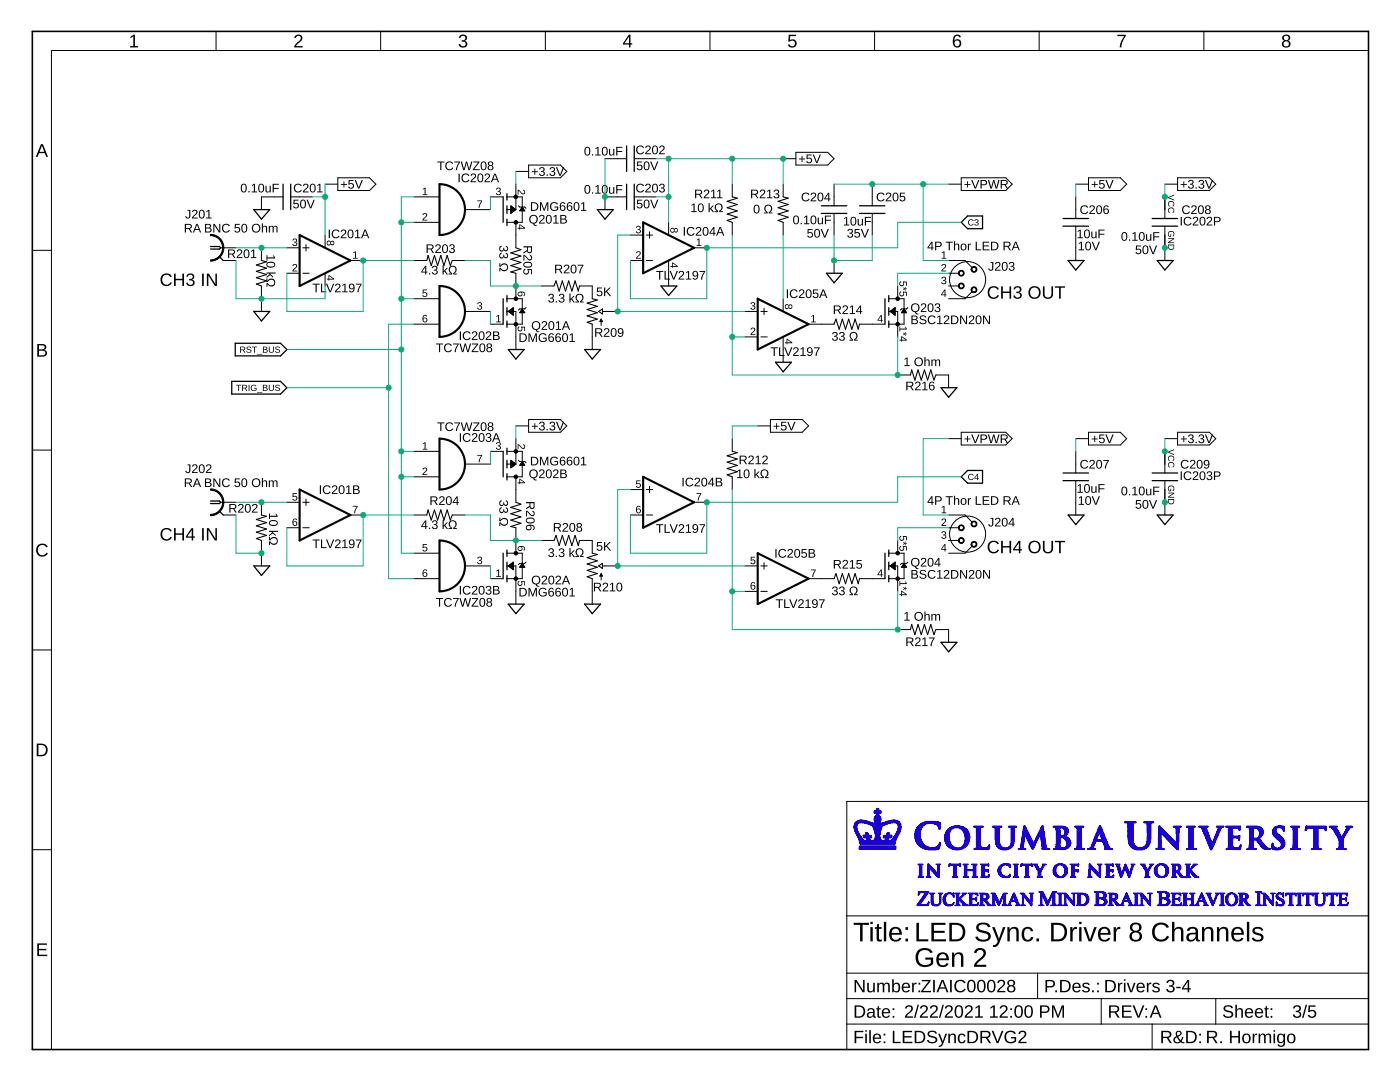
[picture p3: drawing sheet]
<svg xmlns="http://www.w3.org/2000/svg" width="279mm" height="216mm" viewBox="0 0 279 216" stroke-linecap="round" stroke-linejoin="round" font-family="sans-serif">
<g fill="#000">
<path d="M26 7.3l.6-.4h.3v2.3h.6v.3h-1.5v-.3h.6v-2l-.6 .4zM59 7.1a.82 .82 0 0 1 1.3 .1 .82 .82 0 0 1-.5 1.2l-.7 .8h1.3v.3h-1.7a3.4 3.4 0 0 1 1.3-1.6 .48 .48 0 0 0-.3-.7 .48 .48 0 0 0-.6 .4h-.4zM91.8 7.1a.77 .77 0 0 1 1-.1 .77 .77 0 0 1 .3 1l-.4 .2a.68 .68 0 0 1 .6 .8 .68 .68 0 0 1-.9 .5l-.7-.3-.2-.4h.4a.52 .52 0 0 0 .7 .4 .52 .52 0 0 0 .2-.8l-.7-.1v-.3a.49 .49 0 0 0 .7-.2 .49 .49 0 0 0-.3-.7 .49 .49 0 0 0-.6 .5h-.3zM157.4 6.9h1.4v.3h-1.1v.8a.87 .87 0 0 1 1.1 .2 .87 .87 0 0 1-.1 1.2 .87 .87 0 0 1-1.2-.1l-.3-.4h.4a.57 .57 0 0 0 .8 .2 .57 .57 0 0 0 .1-.9 .57 .57 0 0 0-.9 .1h-.3zM223 6.9h1.7v.3l-.8 1.4-.1 .9h-.3a4 4 0 0 1 .9-2.3h-1.4zM84.4 37.7l.5-.2v1.3h.4v.1h-.9v-.1h.3v-1.2l-.3 .3zM99.1 37.5a.43 .43 0 0 1 .7 0 .43 .43 0 0 1-.2 .7 .39 .39 0 0 1 .4 .4 .39 .39 0 0 1-.5 .3l-.5-.2v-.2h.2a.3 .3 0 0 0 .4 .3 .3 .3 0 0 0 .1-.5h-.4v-.2a.29 .29 0 0 0 .4-.1 .29 .29 0 0 0-.2-.4 .29 .29 0 0 0-.3 .2h-.2zM103.3 37.8l.4 .2 .3 .4a.3 .3 0 0 0 .5 .2 .3 .3 0 0 0-.1-.6v-.1a.47 .47 0 0 1 .4 .7 .47 .47 0 0 1-.8-.1l-.5-.4v.7h-.2zM53.2 55.6h.2v.5a.81 .81 0 0 1 1.2-.4 .81 .81 0 0 1 0 1.3 .81 .81 0 0 1-1.2-.3v.5h-.2v-.7h.3a.63 .63 0 0 0 .9 .4 .63 .63 0 0 0 .1-1h-.6l-.4 .4h-.3zM58.5 52.8a.5 .5 0 0 1 .8 .2 .5 .5 0 0 1-.4 .7l-.3 .3h.7v.2h-.9l.1-.4 .4-.4a.3 .3 0 0 0 .2-.5 .3 .3 0 0 0-.5 .2h-.2zM58.5 47.7a.43 .43 0 0 1 .7 0 .43 .43 0 0 1-.2 .6 .39 .39 0 0 1 .3 .5 .39 .39 0 0 1-.5 .3l-.4-.2-.1-.2h.2a.3 .3 0 0 0 .4 .3 .3 .3 0 0 0 .2-.5l-.4-.1v-.1a.29 .29 0 0 0 .4-.2 .29 .29 0 0 0-.2-.4 .29 .29 0 0 0-.4 .3h-.1zM70.5 50.4l.5-.2v1.3h.4v.1h-.9v-.1h.3v-1.2l-.3 .3z"/>
<path d="M84.5 42.6a.5 .5 0 0 1 .7 .2 .5 .5 0 0 1-.4 .7l-.3 .3h.8v.2h-1l.1-.3 .4-.4a.3 .3 0 0 0 .2-.5 .3 .3 0 0 0-.5 .1h-.2zM84.4 57.8h.8v.1h-.7v.5a.5 .5 0 0 1 .7 .2 .5 .5 0 0 1-.3 .7 .5 .5 0 0 1-.6-.4l.5 .2a.34 .34 0 0 0 .3-.5 .34 .34 0 0 0-.6 0h-.2zM89.8 53.2a.82 .82 0 0 1 1.2 .2 .82 .82 0 0 1-.4 1.2h.6v.2h-.7v-.3a.63 .63 0 0 0 .4-.9 .63 .63 0 0 0-1-.1l-.1 .5 .4 .5v.3h-.7v-.2h.6a.87 .87 0 0 1-.3-1.4zM95.2 40h1l-.5 1.5h-.2l.1-.4 .4-.9h-.8zM115.1 58.8a.82 .82 0 0 1 1.3 .2 .82 .82 0 0 1-.5 1.2h.6v.2h-.7v-.3a.63 .63 0 0 0 .4-1 .63 .63 0 0 0-1 0l-.1 .5 .4 .5v.3h-.7v-.2h.6a.87 .87 0 0 1-.3-1.4zM127.1 50.2a.5 .5 0 0 1 .8 .3 .5 .5 0 0 1-.5 .6l-.3 .4h.8v.1h-1l.2-.3 .4-.4a.3 .3 0 0 0 .1-.5 .3 .3 0 0 0-.5 .1h-.2zM127.1 45.2a.43 .43 0 0 1 .7-.1 .43 .43 0 0 1-.2 .7 .39 .39 0 0 1 .3 .5 .39 .39 0 0 1-.5 .3l-.5-.3v-.1l.2-.1a.3 .3 0 0 0 .4 .3 .3 .3 0 0 0 .1-.5h-.4v-.2a.29 .29 0 0 0 .5-.1 .29 .29 0 0 0-.2-.4 .29 .29 0 0 0-.4 .2h-.2zM139.1 47.9l.5-.3v1.3h.4v.2h-1v-.2h.4v-1.1l-.3 .2zM142.8 40.8a.82 .82 0 0 1 1.3 .1 .82 .82 0 0 1-.4 1.3l.6-.1v.2h-.8v-.2a.63 .63 0 0 0 .5-1 .63 .63 0 0 0-1.1-.1v.6l.4 .5v.2h-.7v-.2l.5 .1a.87 .87 0 0 1-.3-1.4zM188 52.8a.5 .5 0 0 1 .8 .2 .5 .5 0 0 1-.4 .7l-.3 .3h.7v.2h-.9l.1-.4 .4-.4a.3 .3 0 0 0 .2-.5 .3 .3 0 0 0-.5 .2h-.2zM188 50.4l.5-.2v1.3h.3v.1h-.9v-.1h.4v-1.2l-.3 .3zM188 55.3a.43 .43 0 0 1 .7 0 .43 .43 0 0 1-.2 .7 .39 .39 0 0 1 .4 .4 .39 .39 0 0 1-.5 .3l-.5-.2-.1-.2h.2a.3 .3 0 0 0 .4 .3 .3 .3 0 0 0 .2-.5l-.4-.1v-.1a.29 .29 0 0 0 .4-.2 .29 .29 0 0 0-.2-.4 .29 .29 0 0 0-.3 .3h-.2z"/>
<path d="M95.4 60.4a.43 .43 0 0 1 .7 0 .43 .43 0 0 1-.2 .6 .39 .39 0 0 1 .3 .5 .39 .39 0 0 1-.5 .3l-.4-.2-.1-.2h.2a.3 .3 0 0 0 .4 .2 .3 .3 0 0 0 .1-.4l-.3-.1v-.1a.29 .29 0 0 0 .4-.2 .29 .29 0 0 0-.2-.4 .29 .29 0 0 0-.4 .3h-.2zM99.1 63.1l.5-.3v1.4h.4v.1h-1v-.1h.4v-1.2l-.3 .3zM103.4 65.3l.2-.2-.2 .5a.34 .34 0 0 0 .5 .3 .34 .34 0 0 0 .1-.6v-.1h.8v.8h-.2v-.6h-.4a.5 .5 0 0 1-.2 .6 .5 .5 0 0 1-.6 0 .5 .5 0 0 1 0-.7zM149.9 65.5a.5 .5 0 0 1 .8 .2 .5 .5 0 0 1-.4 .7l-.3 .3h.8v.2h-1l.1-.4 .4-.4a.3 .3 0 0 0 .2-.5 .3 .3 0 0 0-.5 .2h-.2zM149.9 60.4a.43 .43 0 0 1 .7 0 .43 .43 0 0 1-.2 .6 .39 .39 0 0 1 .4 .5 .39 .39 0 0 1-.5 .3l-.5-.2v-.2h.1a.3 .3 0 0 0 .5 .2 .3 .3 0 0 0 .1-.4l-.4-.1v-.1a.29 .29 0 0 0 .4-.2 .29 .29 0 0 0-.2-.4 .29 .29 0 0 0-.3 .3h-.2zM161.9 63.1l.6-.3v1.4h.3v.1h-.9v-.1h.4v-1.2l-.4 .3zM58.4 98.4h.9v.2h-.7v.4a.5 .5 0 0 1 .7 .3 .5 .5 0 0 1-.3 .6 .5 .5 0 0 1-.7-.4l.5 .2a.34 .34 0 0 0 .3-.4 .34 .34 0 0 0-.5-.1h-.2zM84.5 93.4a.5 .5 0 0 1 .7 .2 .5 .5 0 0 1-.4 .7l-.3 .3h.8v.2h-1l.1-.4 .4-.3a.3 .3 0 0 0 .2-.5 .3 .3 0 0 0-.5 .1h-.2zM84.4 88.5l.5-.3v1.4h.4v.1h-.9v-.1h.3v-1.2l-.3 .3zM95.2 90.8h1l-.5 1.5h-.2l.1-.4 .4-1h-.8zM99.1 88.3a.43 .43 0 0 1 .7 0 .43 .43 0 0 1-.2 .7 .39 .39 0 0 1 .4 .4 .39 .39 0 0 1-.5 .3l-.5-.2v-.2h.2a.3 .3 0 0 0 .4 .3 .3 .3 0 0 0 .1-.5l-.4-.1v-.1a.29 .29 0 0 0 .4-.2 .29 .29 0 0 0-.2-.3 .29 .29 0 0 0-.3 .2h-.2zM103.3 88.6l.4 .2 .3 .4a.3 .3 0 0 0 .5 .2 .3 .3 0 0 0-.1-.6v-.2a.47 .47 0 0 1 .4 .8 .47 .47 0 0 1-.8-.1l-.5-.5v.8h-.2z"/>
<path d="M127 95.9h.8v.1h-.6l-.1 .5a.5 .5 0 0 1 .8 .2 .5 .5 0 0 1-.4 .7 .5 .5 0 0 1-.6-.4l.5 .2a.34 .34 0 0 0 .3-.5 .34 .34 0 0 0-.6 0h-.2zM139 98.4h1l-.6 1.5h-.2l.1-.4 .5-.9h-.8zM152 93.9a.82 .82 0 0 1 1.3 .1 .82 .82 0 0 1-.5 1.2h.6v.2h-.7v-.3a.63 .63 0 0 0 .4-.9 .63 .63 0 0 0-1-.1l-.1 .6 .5 .4v.3h-.8v-.2h.6a.87 .87 0 0 1-.3-1.3zM7.5 108.8a1.27 1.27 0 0 1 2 .3l-.3 .1a.97 .97 0 0 0-1.4-.1 .97 .97 0 0 0-.1 1.4 .97 .97 0 0 0 1.4 0l.2-.2 .2 .1a1.29 1.29 0 0 1-1.8 .5 1.29 1.29 0 0 1-.3-1.9zM53.7 107.1h.2v.6a.81 .81 0 0 1 1.2-.4 .81 .81 0 0 1 0 1.3 .81 .81 0 0 1-1.2-.4v.6h-.2v-.8h.3a.63 .63 0 0 0 .9 .5 .63 .63 0 0 0 .1-1.1h-.6l-.4 .4h-.3zM70.4 100.9h1l-.5 1.5h-.2v-.4l.5-.9h-.8zM84.4 108.6h.8v.1h-.7v.5a.5 .5 0 0 1 .7 .2 .5 .5 0 0 1-.3 .7 .5 .5 0 0 1-.6-.4l.5 .2a.34 .34 0 0 0 .3-.5 .34 .34 0 0 0-.6 0h-.2zM89.8 104a.82 .82 0 0 1 1.2 .2 .82 .82 0 0 1-.4 1.2h.6v.2h-.7v-.3a.63 .63 0 0 0 .4-1 .63 .63 0 0 0-1 0l-.1 .5 .4 .5v.3h-.7v-.2h.6a.87 .87 0 0 1-.3-1.4zM95.4 111.2a.43 .43 0 0 1 .7 0 .43 .43 0 0 1-.2 .6 .39 .39 0 0 1 .3 .5 .39 .39 0 0 1-.5 .3l-.4-.2-.1-.2h.2a.3 .3 0 0 0 .4 .2 .3 .3 0 0 0 .1-.4l-.3-.1v-.2a.29 .29 0 0 0 .4-.1 .29 .29 0 0 0-.2-.4 .29 .29 0 0 0-.4 .3h-.2zM99.1 113.9l.5-.3v1.3h.4v.2h-1v-.2h.4v-1.1l-.3 .3zM103.4 116.1l.2-.2-.2 .5a.34 .34 0 0 0 .5 .3 .34 .34 0 0 0 .1-.6v-.2l.8 .1v.8h-.2v-.6l-.4-.1a.5 .5 0 0 1-.2 .7 .5 .5 0 0 1-.6 0 .5 .5 0 0 1 0-.7zM115.1 109.6a.82 .82 0 0 1 1.3 .2 .82 .82 0 0 1-.5 1.2h.6v.1h-.7v-.2a.63 .63 0 0 0 .4-1 .63 .63 0 0 0-1 0l-.1 .5 .4 .5v.2h-.7v-.1h.6a.87 .87 0 0 1-.3-1.4z"/>
<path d="M149.8 111.1h.9v.2h-.7v.4a.5 .5 0 0 1 .7 .2 .5 .5 0 0 1-.3 .7 .5 .5 0 0 1-.6-.4l.5 .2a.34 .34 0 0 0 .2-.4 .34 .34 0 0 0-.5-.1h-.2zM161.8 113.6h1l-.5 1.5h-.2l.1-.4 .4-.9h-.8zM188 103.6a.5 .5 0 0 1 .8 .2 .5 .5 0 0 1-.4 .7l-.3 .3h.7v.2h-.9l.1-.4 .4-.4a.3 .3 0 0 0 .2-.5 .3 .3 0 0 0-.5 .2l-.2-.1zM188 101.2l.5-.3v1.4h.3v.1h-.9v-.1h.4v-1.2l-.3 .3zM188 106.1a.43 .43 0 0 1 .7 0 .43 .43 0 0 1-.2 .6 .39 .39 0 0 1 .4 .5 .39 .39 0 0 1-.5 .3l-.5-.2-.1-.2h.2a.3 .3 0 0 0 .4 .3 .3 .3 0 0 0 .2-.5l-.4-.1v-.1a.29 .29 0 0 0 .4-.2 .29 .29 0 0 0-.2-.4 .29 .29 0 0 0-.3 .3h-.2zM7.4 188.2h2v.3h-1.6v.8h1.4v.3h-1.4v.9h1.6v.3h-2z"/>
<path d="M125.5 6.9h.3v1.7h.4v.3h-.4v.6h-.3v-.6h-1.2v-.3zM125.5 7.3l-.9 1.3h.9z"/>
<path d="M190.6 7l.2-.1a.75 .75 0 0 1 1 .5l-.3 .1a.53 .53 0 0 0-.7-.3 .53 .53 0 0 0-.3 .7v.3a.83 .83 0 0 1 1.2 0 .83 .83 0 0 1-.1 1.2 .83 .83 0 0 1-1.2-.2 1.93 1.93 0 0 1 .2-2.2zM190.4 8.6a.56 .56 0 0 0 1.1 0 .56 .56 0 0 0-1.1 0z"/>
<path d="M256.1 7.1a.77 .77 0 0 1 1-.1 .77 .77 0 0 1 .3 .9l-.4 .2a.74 .74 0 0 1 .5 1 .74 .74 0 0 1-1.1 .4 .69 .69 0 0 1-.6-.6 .69 .69 0 0 1 .5-.8l-.4-.4v-.3zM256.2 7.6a.5 .5 0 0 0 1 0 .5 .5 0 0 0-1 0zM256.2 8.8a.53 .53 0 0 0 1 0 .53 .53 0 0 0-1 0z"/>
<path d="M8.2 28.8h.4l1 2.5h-.4l-.3-.7h-1.1l-.3 .7h-.4zM8.4 29l-.5 1.3h.9z"/>
<path d="M48.3 36.7a.64 .64 0 0 1 .8 .1 .64 .64 0 0 1 .1 .7 .64 .64 0 0 1-.6 .9 .64 .64 0 0 1-.5-.9zM48.5 36.9a.97 .97 0 0 0 .1 1.3 .86 .86 0 0 0 .1-1.4zM49.6 38.1h.2v.3h-.2zM50.3 37l.6-.3v1.5h.4v.2h-1.1v-.2h.5v-1.3l-.4 .3zM51.8 36.7a.64 .64 0 0 1 .7 .1 .64 .64 0 0 1 .2 .7 .64 .64 0 0 1-.6 .9 .64 .64 0 0 1-.6-.9zM52 36.9a.97 .97 0 0 0 .1 1.3 .86 .86 0 0 0 0-1.4zM53 37.1h.2v.8a.32 .32 0 0 0 .4 .4 .32 .32 0 0 0 .2-.5v-.7h.2v1.3h-.2v-.2a.44 .44 0 0 1-.5 .2 .44 .44 0 0 1-.3-.4zM54.4 36.7h1.2v.2h-1v.6h1v.2h-1v.7h-.2z"/>
<path d="M58.9 36.9a.86 .86 0 0 1 1.3 .2h-.2a.63 .63 0 0 0-1 0 .63 .63 0 0 0 .1 .9 .63 .63 0 0 0 .9-.1l.2 .1a.88 .88 0 0 1-1.3 .2 .88 .88 0 0 1 0-1.3zM60.6 36.8a.55 .55 0 0 1 .9 .1 .55 .55 0 0 1-.3 .8l-.5 .5h.9v.2h-1.2l.1-.3 .5-.5a.37 .37 0 0 0 .3-.5 .37 .37 0 0 0-.6-.1v.1h-.2zM62.1 36.7a.64 .64 0 0 1 .7 .1 .64 .64 0 0 1 .2 .7 .64 .64 0 0 1-.6 .9 .64 .64 0 0 1-.6-.9zM62.2 36.9a.97 .97 0 0 0 .2 1.3 .86 .86 0 0 0 0-1.4zM63.3 37l.6-.3v1.5h.5v.2h-1.1v-.2h.4v-1.3l-.4 .3z"/>
<path d="M68.6 36.2h.1v.5h.5v.2h-.5v.5h-.1v-.5h-.6v-.2h.6zM69.6 35.9h1v.2h-.8l-.1 .5a.59 .59 0 0 1 .9 .3 .59 .59 0 0 1-.4 .8 .59 .59 0 0 1-.7-.5h.2a.38 .38 0 0 0 .6 .2 .38 .38 0 0 0 0-.6 .38 .38 0 0 0-.6 0h-.2zM70.8 35.9h.2l.6 1.5 .6-1.5h.2l-.7 1.7h-.2z"/>
<path d="M87.3 32.2h1.4v.2h-.6v1.5h-.2v-1.5h-.6zM89.1 32.4a.86 .86 0 0 1 1.3 .2l-.2 .1a.63 .63 0 0 0-.9 0 .63 .63 0 0 0 0 .9 .63 .63 0 0 0 1-.2l.1 .1a.88 .88 0 0 1-1.3 .3 .88 .88 0 0 1 0-1.4zM90.7 32.2h1.1l-.5 1.1-.1 .6h-.2l.1-.4 .5-1.1h-.9zM91.9 32.2h.3l.4 1.5 .4-1.5h.2l.4 1.5 .4-1.5h.3l-.5 1.7h-.3l-.4-1.4-.4 1.4h-.3zM94.5 32.2h1.2l-1.1 1.6h1.1v.1h-1.3l1-1.5h-.9zM96.2 32.3a.64 .64 0 0 1 .7 .1 .64 .64 0 0 1 .2 .7 .64 .64 0 0 1-.6 .9 .64 .64 0 0 1-.6-.9zM96.3 32.4a.97 .97 0 0 0 .2 1.4 .86 .86 0 0 0 0-1.4zM97.5 32.3a.51 .51 0 0 1 .7 0 .51 .51 0 0 1 .1 .7h-.2a.5 .5 0 0 1 .2 .8 .5 .5 0 0 1-.8 0 .5 .5 0 0 1 .2-.8l-.3-.2zM97.6 32.7a.32 .32 0 0 0 .6 0 .32 .32 0 0 0-.6 0zM97.5 33.5a.4 .4 0 0 0 .8 0 .4 .4 0 0 0-.8 0z"/>
<path d="M91.5 34.6h.2v1.8h-.2zM92.3 34.8a.86 .86 0 0 1 1.4 .2l-.3 .1a.63 .63 0 0 0-.9 0 .63 .63 0 0 0 .1 .9 .63 .63 0 0 0 .9-.2l.2 .1a.88 .88 0 0 1-1.3 .3 .88 .88 0 0 1-.1-1.4zM94.1 34.7a.55 .55 0 0 1 .8 .2 .55 .55 0 0 1-.3 .8l-.5 .5h.9v.2h-1.1l.1-.3 .4-.5a.37 .37 0 0 0 .4-.5 .37 .37 0 0 0-.6-.1l-.1 .1h-.2zM95.5 34.7a.64 .64 0 0 1 .8 .1 .64 .64 0 0 1 .2 .7 .64 .64 0 0 1-.6 .9 .64 .64 0 0 1-.6-.9zM95.7 34.8a.97 .97 0 0 0 .2 1.4 .86 .86 0 0 0 0-1.4zM96.9 34.7a.55 .55 0 0 1 .8 .2 .55 .55 0 0 1-.3 .8l-.5 .5h.9v.2h-1.1v-.3l.5-.5a.37 .37 0 0 0 .4-.5 .37 .37 0 0 0-.7-.1v.1h-.2zM98.6 34.6h.3l.7 1.8h-.2l-.2-.5h-.8l-.2 .5h-.3zM98.8 34.8l-.3 .9h.6z"/>
<path d="M106.6 33.7h.2v.5h.5v.2h-.5v.5h-.2v-.5h-.5v-.2h.5zM107.8 33.5a.5 .5 0 0 1 .7-.1 .5 .5 0 0 1 0 .8h-.2a.51 .51 0 0 1 .4 .7 .51 .51 0 0 1-.8 .2l-.3-.4 .2-.1a.35 .35 0 0 0 .5 .3 .35 .35 0 0 0 .1-.5l-.4-.1v-.2a.33 .33 0 0 0 .5-.1 .33 .33 0 0 0-.3-.5 .33 .33 0 0 0-.4 .3h-.2zM109.1 34.8h.2v.3h-.2zM109.8 33.5a.5 .5 0 0 1 .8-.1 .5 .5 0 0 1 0 .8h-.2a.51 .51 0 0 1 .3 .7 .51 .51 0 0 1-.8 .2l-.3-.4 .3-.1a.35 .35 0 0 0 .4 .3 .35 .35 0 0 0 .2-.5l-.4-.1v-.2a.33 .33 0 0 0 .4-.1 .33 .33 0 0 0-.2-.5 .33 .33 0 0 0-.4 .3h-.2zM110.9 33.4h.3l.6 1.5 .5-1.5h.3l-.7 1.7h-.3z"/>
<path d="M116.9 37a.64 .64 0 0 1 .7 .1 .64 .64 0 0 1 .2 .7 .64 .64 0 0 1-.6 .9 .64 .64 0 0 1-.6-.9zM117 37.1a.97 .97 0 0 0 .2 1.4 .86 .86 0 0 0 0-1.4zM118.1 38.4h.3v.2h-.3zM118.8 37.2l.7-.3v1.6h.4v.1h-1.1v-.1h.4v-1.4l-.4 .3zM120.4 37a.64 .64 0 0 1 .7 .1 .64 .64 0 0 1 .2 .7 .64 .64 0 0 1-.6 .9 .64 .64 0 0 1-.6-.9zM120.5 37.1a.97 .97 0 0 0 .2 1.4 .86 .86 0 0 0 0-1.4zM121.5 37.3h.3v.9a.32 .32 0 0 0 .3 .3 .32 .32 0 0 0 .3-.4v-.8h.2v1.3h-.2v-.2a.44 .44 0 0 1-.5 .3 .44 .44 0 0 1-.4-.5zM123 36.9h1.2v.2h-1v.7h1v.2h-1v.6h-.2z"/>
<path d="M116.9 29.4a.64 .64 0 0 1 .7 0 .64 .64 0 0 1 .2 .8 .64 .64 0 0 1-.6 .9 .64 .64 0 0 1-.6-.9zM117 29.5a.97 .97 0 0 0 .2 1.4 .86 .86 0 0 0 0-1.4zM118.1 30.8h.3v.2h-.3zM118.8 29.6l.7-.3v1.5h.4v.2h-1.1v-.2h.4v-1.3l-.4 .3zM120.4 29.4a.64 .64 0 0 1 .7 0 .64 .64 0 0 1 .2 .8 .64 .64 0 0 1-.6 .9 .64 .64 0 0 1-.6-.9zM120.5 29.5a.97 .97 0 0 0 .2 1.4 .86 .86 0 0 0 0-1.4zM121.5 29.7h.3v.8a.32 .32 0 0 0 .3 .4 .32 .32 0 0 0 .3-.4v-.8h.2v1.3h-.2v-.2a.44 .44 0 0 1-.5 .2 .44 .44 0 0 1-.4-.4zM123 29.3h1.2v.2h-1v.6h1v.2h-1v.7h-.2z"/>
<path d="M127.2 36.9a.86 .86 0 0 1 1.3 .2h-.2a.63 .63 0 0 0-.9 0 .63 .63 0 0 0 0 .9 .63 .63 0 0 0 .9-.1l.2 .1a.88 .88 0 0 1-1.3 .2 .88 .88 0 0 1 0-1.3zM128.9 36.8a.55 .55 0 0 1 .9 .1 .55 .55 0 0 1-.3 .8l-.5 .5h.9v.2h-1.1v-.3l.5-.5a.37 .37 0 0 0 .3-.5 .37 .37 0 0 0-.6-.1v.1h-.2zM130.4 36.7a.64 .64 0 0 1 .7 .1 .64 .64 0 0 1 .2 .7 .64 .64 0 0 1-.6 .9 .64 .64 0 0 1-.6-.9zM130.5 36.9a.97 .97 0 0 0 .2 1.3 .86 .86 0 0 0 0-1.4zM131.7 36.8a.5 .5 0 0 1 .8-.1 .5 .5 0 0 1-.1 .8h-.1a.51 .51 0 0 1 .3 .8 .51 .51 0 0 1-.8 .1l-.3-.4 .2-.1a.35 .35 0 0 0 .5 .3 .35 .35 0 0 0 .2-.5l-.5-.1v-.2a.33 .33 0 0 0 .5-.1 .33 .33 0 0 0-.2-.5 .33 .33 0 0 0-.4 .3h-.3z"/>
<path d="M127.2 29.3a.86 .86 0 0 1 1.3 .2h-.2a.63 .63 0 0 0-.9 0 .63 .63 0 0 0 0 .9 .63 .63 0 0 0 .9-.1h.2a.88 .88 0 0 1-1.3 .3 .88 .88 0 0 1 0-1.3zM128.9 29.2a.55 .55 0 0 1 .9 .1 .55 .55 0 0 1-.3 .8l-.5 .5h.9v.2h-1.1v-.3l.5-.5a.37 .37 0 0 0 .3-.5 .37 .37 0 0 0-.6-.1v.1h-.2zM130.4 29.1a.64 .64 0 0 1 .7 .1 .64 .64 0 0 1 .2 .7 .64 .64 0 0 1-.6 .9 .64 .64 0 0 1-.6-.9zM130.5 29.2a.97 .97 0 0 0 .2 1.4 .86 .86 0 0 0 0-1.4zM131.7 29.2a.55 .55 0 0 1 .9 .1 .55 .55 0 0 1-.3 .8l-.5 .5h.9v.2h-1.2l.1-.3 .5-.5a.37 .37 0 0 0 .3-.5 .37 .37 0 0 0-.6-.1v.1h-.3z"/>
<path d="M127.2 32.2h.9v.2h-.7l-.1 .6a.59 .59 0 0 1 .9 .2 .59 .59 0 0 1-.4 .8 .59 .59 0 0 1-.7-.4l.2-.1a.38 .38 0 0 0 .5 .2 .38 .38 0 0 0 .1-.6 .38 .38 0 0 0-.6 .1h-.2zM128.7 32.3a.64 .64 0 0 1 .8 .1 .64 .64 0 0 1 .1 .7 .64 .64 0 0 1-.6 .9 .64 .64 0 0 1-.6-.9zM128.9 32.4a.97 .97 0 0 0 .1 1.4 .86 .86 0 0 0 0-1.4zM129.7 32.2h.3l.6 1.5 .5-1.5h.3l-.7 1.7h-.3z"/>
<path d="M138.7 37.8h.8a.5 .5 0 0 1 .6 .4 .5 .5 0 0 1-.4 .6l.5 .8h-.3l-.4-.8h-.5v.8h-.3zM139 38v.7h.5a.32 .32 0 0 0 .4-.4 .32 .32 0 0 0-.4-.3zM140.6 37.9a.55 .55 0 0 1 .9 .2 .55 .55 0 0 1-.3 .8l-.5 .5h.9v.2h-1.2l.1-.3 .5-.5a.37 .37 0 0 0 .3-.5 .37 .37 0 0 0-.6-.1v.1h-.2zM141.9 38.1l.7-.3v1.6h.4v.2h-1.1v-.2h.4v-1.3l-.4 .2zM143.1 38.1l.7-.3v1.6h.4v.2h-1.1v-.2h.4v-1.3l-.4 .2z"/>
<path d="M149.9 37.8h.8a.5 .5 0 0 1 .6 .4 .5 .5 0 0 1-.4 .6l.5 .8h-.3l-.4-.8h-.6v.8h-.2zM150.1 38v.7h.6a.32 .32 0 0 0 .4-.4 .32 .32 0 0 0-.4-.3zM151.8 37.9a.55 .55 0 0 1 .9 .2 .55 .55 0 0 1-.3 .8l-.5 .5h.9v.2h-1.2l.1-.3 .5-.5a.37 .37 0 0 0 .3-.5 .37 .37 0 0 0-.6-.1v.1h-.3zM153.1 38.1l.6-.3v1.6h.4v.2h-1v-.2h.4v-1.3l-.4 .2zM154.6 37.9a.5 .5 0 0 1 .7 0 .5 .5 0 0 1 0 .7l-.2 .1a.51 .51 0 0 1 .4 .7 .51 .51 0 0 1-.8 .1l-.3-.4h.2a.35 .35 0 0 0 .5 .3 .35 .35 0 0 0 .1-.5l-.4-.1v-.2a.33 .33 0 0 0 .5-.2 .33 .33 0 0 0-.3-.4 .33 .33 0 0 0-.4 .3h-.2z"/>
<path d="M160 31.1h.2v.5h.5v.2h-.5v.5h-.2v-.5h-.5v-.2h.5zM161 30.8h1v.2h-.8v.6a.59 .59 0 0 1 .8 .2 .59 .59 0 0 1-.3 .8 .59 .59 0 0 1-.8-.4l.2-.1a.38 .38 0 0 0 .6 .2 .38 .38 0 0 0 0-.6 .38 .38 0 0 0-.5 .1h-.3zM162.2 30.8h.2l.6 1.5 .6-1.5h.2l-.7 1.8h-.2z"/>
<path d="M160.2 38.7a.86 .86 0 0 1 1.3 .2h-.2a.63 .63 0 0 0-.9 0 .63 .63 0 0 0 0 .9 .63 .63 0 0 0 1-.2l.2 .1a.88 .88 0 0 1-1.4 .3 .88 .88 0 0 1 0-1.3zM162 38.5a.55 .55 0 0 1 .8 .2 .55 .55 0 0 1-.3 .8l-.5 .5h.9v.2h-1.1v-.3l.5-.5a.37 .37 0 0 0 .4-.5 .37 .37 0 0 0-.7-.1v.1h-.2zM163.4 38.5a.64 .64 0 0 1 .7 .1 .64 .64 0 0 1 .2 .7 .64 .64 0 0 1-.6 .9 .64 .64 0 0 1-.6-.9zM163.6 38.6a.97 .97 0 0 0 .1 1.4 .86 .86 0 0 0 0-1.4zM165.3 38.5h.2v1.1h.2v.2h-.2v.4h-.2v-.4h-.8zM165.3 38.7l-.6 .9h.6z"/>
<path d="M175.2 38.7a.86 .86 0 0 1 1.3 .2h-.2a.63 .63 0 0 0-.9 0 .63 .63 0 0 0 0 .9 .63 .63 0 0 0 .9-.2l.2 .1a.88 .88 0 0 1-1.3 .3 .88 .88 0 0 1 0-1.3zM176.9 38.5a.55 .55 0 0 1 .9 .2 .55 .55 0 0 1-.3 .8l-.5 .5h.9v.2h-1.1v-.3l.5-.5a.37 .37 0 0 0 .3-.5 .37 .37 0 0 0-.6-.1v.1h-.2zM178.4 38.5a.64 .64 0 0 1 .7 .1 .64 .64 0 0 1 .2 .7 .64 .64 0 0 1-.6 .9 .64 .64 0 0 1-.6-.9zM178.5 38.6a.97 .97 0 0 0 .2 1.4 .86 .86 0 0 0 0-1.4zM179.6 38.5h1v.1h-.8v.6a.59 .59 0 0 1 .8 .2 .59 .59 0 0 1-.3 .9 .59 .59 0 0 1-.8-.5h.2a.38 .38 0 0 0 .6 .1 .38 .38 0 0 0 .1-.6 .38 .38 0 0 0-.6 .1h-.2z"/>
<path d="M193 36.2h.2v.5h.5v.2h-.5v.5h-.2v-.5h-.5v-.2h.5zM193.8 35.9h.3l.5 1.5 .6-1.5h.3l-.7 1.7h-.3zM195.7 35.9h.7a.53 .53 0 0 1 .6 .5 .53 .53 0 0 1-.6 .6h-.5v.6h-.2zM195.9 36.1v.7l.7-.1a.35 .35 0 0 0 0-.6zM197.2 35.9h.2l.4 1.5 .4-1.5h.2l.4 1.5 .4-1.5h.3l-.5 1.7h-.3l-.4-1.4-.4 1.4h-.2zM199.7 35.9h.8a.5 .5 0 0 1 .6 .4 .5 .5 0 0 1-.4 .6l.5 .7h-.3l-.4-.7h-.6v.7h-.2zM199.9 36.1v.6h.6a.32 .32 0 0 0 .4-.3 .32 .32 0 0 0-.4-.3z"/>
<path d="M218.4 36.2h.2v.5h.5v.2h-.5v.5h-.2v-.5h-.5v-.2h.5zM219.4 35.9h1v.2h-.8v.5a.59 .59 0 0 1 .8 .3 .59 .59 0 0 1-.3 .8 .59 .59 0 0 1-.8-.5h.2a.38 .38 0 0 0 .6 .2 .38 .38 0 0 0 .1-.6 .38 .38 0 0 0-.6 0h-.2zM220.6 35.9h.3l.5 1.5 .6-1.5h.3l-.8 1.7h-.2z"/>
<path d="M233.1 39.3l1.2-.5v.2l-1 .4 1 .4v.2l-1.2-.5zM233.3 40.3a.63 .63 0 0 1 .9 0 .63 .63 0 0 1-.1 .9l-.1-.1a.46 .46 0 0 0 0-.7 .46 .46 0 0 0-.6 0 .46 .46 0 0 0 .1 .7l-.1 .1-.3-.3zM233.3 41.6a.63 .63 0 0 1 .9 0 .63 .63 0 0 1-.1 .9l-.1-.1a.46 .46 0 0 0 0-.7 .46 .46 0 0 0-.6 0 .46 .46 0 0 0 .1 .7l-.1 .1-.3-.3z"/>
<path d="M236.2 36.2h.1v.5h.6v.2h-.6v.5h-.1v-.5h-.6v-.2h.6zM237.3 36a.5 .5 0 0 1 .7 0 .5 .5 0 0 1 0 .7h-.1a.51 .51 0 0 1 .3 .8 .51 .51 0 0 1-.8 .1l-.3-.4h.2a.35 .35 0 0 0 .5 .3 .35 .35 0 0 0 .1-.6h-.4v-.2a.33 .33 0 0 0 .5-.2 .33 .33 0 0 0-.3-.5 .33 .33 0 0 0-.4 .4l-.2-.1zM238.6 37.4h.2v.2h-.2zM239.4 36a.5 .5 0 0 1 .7 0 .5 .5 0 0 1 0 .7h-.2a.51 .51 0 0 1 .4 .8 .51 .51 0 0 1-.8 .1l-.3-.4h.2a.35 .35 0 0 0 .5 .3 .35 .35 0 0 0 .1-.6h-.4v-.2a.33 .33 0 0 0 .5-.2 .33 .33 0 0 0-.3-.5 .33 .33 0 0 0-.4 .4l-.2-.1zM240.5 35.9h.2l.6 1.5 .6-1.5h.2l-.7 1.7h-.2z"/>
<path d="M32.4 54.9a1.23 1.23 0 0 1 1.9 .3l-.3 .1a.88 .88 0 0 0-1.2-.4 .88 .88 0 0 0-.4 1.2 .85 .85 0 0 0 .7 .7 .85 .85 0 0 0 .9-.5l.3 .1a1.26 1.26 0 0 1-1.9 .4 1.26 1.26 0 0 1 0-1.9zM34.7 54.6h.4v1h1.3v-1h.3v2.5h-.3v-1.2h-1.3v1.2h-.4zM37.4 54.7a.73 .73 0 0 1 1.1-.1 .73 .73 0 0 1 0 1.1l-.2 .1a.66 .66 0 0 1 .5 .8 .66 .66 0 0 1-.8 .5l-.7-.3-.1-.4h.3a.5 .5 0 0 0 .7 .4 .5 .5 0 0 0 .2-.7l-.7-.2v-.2a.48 .48 0 0 0 .7-.3 .48 .48 0 0 0-.3-.6 .48 .48 0 0 0-.6 .4h-.3zM40.3 54.6h.4v2.5h-.4zM41.3 54.6h.4l1.3 2.1v-2.1h.3v2.5h-.4l-1.3-2.1v2.1h-.3z"/>
<path d="M37.4 41.9h.6v1.2a.51 .51 0 0 1-.5 .5 .51 .51 0 0 1-.5-.4l.2-.1a.29 .29 0 0 0 .3 .3 .29 .29 0 0 0 .3-.3v-1h-.4zM38.5 42a.55 .55 0 0 1 .8 .1 .55 .55 0 0 1-.3 .8l-.5 .5h.9v.2h-1.1l.1-.3 .4-.5a.37 .37 0 0 0 .4-.5 .37 .37 0 0 0-.6-.1l-.1 .1h-.2zM39.9 42a.64 .64 0 0 1 .8 0 .64 .64 0 0 1 .2 .7 .64 .64 0 0 1-.6 .9 .64 .64 0 0 1-.6-.9zM40.1 42.1a.97 .97 0 0 0 .2 1.3 .86 .86 0 0 0 0-1.4zM41.2 42.2l.6-.3v1.5h.4v.2h-1.1v-.2h.5v-1.3l-.4 .3z"/>
<path d="M36.9 44.7h.8a.5 .5 0 0 1 .6 .4 .5 .5 0 0 1-.4 .6l.5 .7h-.3l-.5-.7h-.5v.7h-.2zM37.1 44.9v.6h.6a.32 .32 0 0 0 .4-.3 .32 .32 0 0 0-.4-.3zM39.2 44.7h.3l.6 1.7h-.2l-.2-.5h-.8l-.2 .5h-.2zM39.3 44.8l-.3 .9h.6zM40.9 44.7h1l.2 .2v.3l-.3 .3a.47 .47 0 0 1 .4 .6 .47 .47 0 0 1-.6 .3h-.7zM41.1 44.9v.5l.8-.2-.1-.3zM41.1 45.6v.6h.7l.2-.2-.2-.4zM42.6 44.7h.2l1 1.4v-1.4h.2v1.7h-.3l-.9-1.5v1.5h-.2zM44.5 44.9a.86 .86 0 0 1 1.4 .2h-.3a.63 .63 0 0 0-.9 0 .63 .63 0 0 0 .1 .9 .63 .63 0 0 0 .9-.1l.2 .1a.88 .88 0 0 1-1.3 .2 .88 .88 0 0 1-.1-1.3zM46.9 44.7h1v.2h-.8l-.1 .5a.59 .59 0 0 1 .9 .3 .59 .59 0 0 1-.4 .8 .59 .59 0 0 1-.7-.5h.2a.38 .38 0 0 0 .6 .1 .38 .38 0 0 0 0-.5 .38 .38 0 0 0-.6 0h-.2zM48.4 44.7a.64 .64 0 0 1 .8 .1 .64 .64 0 0 1 .1 .7 .64 .64 0 0 1-.5 .9 .64 .64 0 0 1-.6-.9zM48.6 44.9a.97 .97 0 0 0 .2 1.3 .86 .86 0 0 0 0-1.4zM50.2 45.5a.9 .9 0 0 1 1.8 0 .9 .9 0 0 1-1.8 0zM50.7 45a.69 .69 0 0 0 .1 1.1 .69 .69 0 0 0 1-.4 .69 .69 0 0 0-.7-.9zM52.3 44.6h.2v.7a.44 .44 0 0 1 .5-.2 .44 .44 0 0 1 .3 .4v.9h-.2v-.8a.32 .32 0 0 0-.4-.4 .32 .32 0 0 0-.2 .4v.8h-.2zM53.6 45.1h.2l.1 .2a.41 .41 0 0 1 .3-.3 .41 .41 0 0 1 .4 .3 .41 .41 0 0 1 .5-.2 .41 .41 0 0 1 .3 .4v.9h-.2v-1l-.3-.2-.3 .3v.9h-.2v-1l-.1-.2h-.3l-.1 .3v.9h-.3z"/>
<path d="M45.5 49.8h.8a.5 .5 0 0 1 .6 .4 .5 .5 0 0 1-.4 .6l.5 .7h-.3l-.4-.7h-.6v.7h-.2zM45.7 50v.6h.6a.32 .32 0 0 0 .4-.3 .32 .32 0 0 0-.4-.3zM47.4 49.9a.55 .55 0 0 1 .9 .1 .55 .55 0 0 1-.3 .8l-.5 .5h.9v.2h-1.2l.1-.3 .5-.5a.37 .37 0 0 0 .3-.5 .37 .37 0 0 0-.6-.1v.1h-.3zM48.9 49.9a.64 .64 0 0 1 .7 0 .64 .64 0 0 1 .2 .7 .64 .64 0 0 1-.6 .9 .64 .64 0 0 1-.6-.9zM49 50a.97 .97 0 0 0 .2 1.3 .86 .86 0 0 0 0-1.4zM50.1 50.1l.6-.3v1.5h.5v.2h-1.1v-.2h.4v-1.3l-.4 .3z"/>
<path d="M53.2 50.9h.2v.5h1.3l-.3-.4h.2l.3 .6h-1.5v.4h-.2zM53.3 52.5a1.02 1.02 0 0 1 1.6 .3 .95 .95 0 0 1-.9 .6 .95 .95 0 0 1-.8-.6zM53.4 52.6a.67 .67 0 0 0 1 .5 .36 .36 0 0 0 .3-.4 .36 .36 0 0 0-.4-.3l-.7 .1zM53.2 54.4h1.8v.2h-1.1l.6 .6v.2l-.6-.5-.7 .6v-.3l.6-.5-.1-.1h-.5z"/>
<path d="M58.6 39.8h1v.2h-.8v.6a.59 .59 0 0 1 .8 .2 .59 .59 0 0 1-.4 .9 .59 .59 0 0 1-.7-.5h.2a.38 .38 0 0 0 .6 .1 .38 .38 0 0 0 0-.6 .38 .38 0 0 0-.5 .1h-.3zM60.1 39.9a.64 .64 0 0 1 .8 .1 .64 .64 0 0 1 .2 .7 .64 .64 0 0 1-.6 .9 .64 .64 0 0 1-.6-.9zM60.3 40a.97 .97 0 0 0 .2 1.4 .86 .86 0 0 0 0-1.4zM61.2 39.8h.2l.6 1.6 .6-1.6h.2l-.7 1.8h-.2z"/>
<path d="M62.4 56.6h1.4v.2h-.6v1.5h-.2v-1.5h-.6zM64.1 56.6h.2v1.5h.9v.2h-1.1zM65.1 56.6h.2l.6 1.5 .6-1.5h.2l-.7 1.7h-.2zM67 56.7a.55 .55 0 0 1 .9 .1 .55 .55 0 0 1-.3 .8l-.5 .5h.9v.2h-1.2l.1-.3 .5-.4a.37 .37 0 0 0 .3-.6 .37 .37 0 0 0-.6-.1v.2l-.2-.1zM68.4 56.9l.6-.3v1.5h.4v.2h-1.1v-.2h.4v-1.3l-.3 .3zM69.8 56.7a.63 .63 0 0 1 .7 0 .63 .63 0 0 1 .3 .7 .63 .63 0 0 1-.3 .9 .63 .63 0 0 1-.8-.3h.2l.1 .1a.48 .48 0 0 0 .5-.1 .48 .48 0 0 0 .1-.5 .55 .55 0 0 1-.9 .1 .55 .55 0 0 1 .1-.9zM69.8 57.2a.38 .38 0 0 0 .7 0 .38 .38 0 0 0-.7 0zM71 56.6h1.2l-.5 1.1-.1 .6h-.3l.1-.4 .5-1.1h-.9z"/>
<path d="M65.6 54.9l1.1 .7v.2h-1v.2h-.1v-.2h-.4v-.2h.4zM65.7 55.1v.5h.8z"/>
<path d="M65.6 45.8h.2v1.7h-.2zM66.4 46a.86 .86 0 0 1 1.4 .2l-.3 .1a.63 .63 0 0 0-.9-.1 .63 .63 0 0 0 .1 1 .63 .63 0 0 0 .9-.2l.2 .1a.88 .88 0 0 1-1.3 .3 .88 .88 0 0 1-.1-1.4zM68.2 45.9a.55 .55 0 0 1 .8 .1 .55 .55 0 0 1-.3 .8l-.5 .5h.9v.2h-1.1l.1-.3 .4-.4a.37 .37 0 0 0 .4-.6 .37 .37 0 0 0-.6-.1l-.1 .2-.2-.1zM69.6 45.9a.64 .64 0 0 1 .8 0 .64 .64 0 0 1 .2 .8 .64 .64 0 0 1-.6 .9 .64 .64 0 0 1-.6-.9zM69.8 46a.97 .97 0 0 0 .2 1.4 .86 .86 0 0 0 0-1.4zM70.9 46.1l.6-.3v1.5h.4v.2h-1.1v-.2h.5v-1.3l-.4 .3zM72.7 45.8h.3l.7 1.7h-.2l-.2-.5h-.8l-.2 .5h-.3zM72.9 46l-.3 .9h.6z"/>
<path d="M65.3 48.1l.5-.1 .2 .3a.39 .39 0 0 1 .6-.1 .39 .39 0 0 1 0 .6 .39 .39 0 0 1-.6-.1 .46 .46 0 0 1-.7 .2 .46 .46 0 0 1 0-.8zM66.1 48.5a.27 .27 0 0 0 .5 0 .27 .27 0 0 0-.5 0zM65.3 48.5a.31 .31 0 0 0 .6 0 .31 .31 0 0 0-.6 0z"/>
<path d="M84.8 53.1h.3v1.1h.2v.2h-.2v.4h-.2v-.4h-.8zM84.9 53.3l-.6 .9h.6zM85.6 54.5h.3v.3h-.3zM86.4 53.1a.5 .5 0 0 1 .7 0 .5 .5 0 0 1 0 .7l-.1 .1a.51 .51 0 0 1 .3 .7 .51 .51 0 0 1-.8 .1l-.3-.4h.2a.35 .35 0 0 0 .5 .3 .35 .35 0 0 0 .1-.5l-.4-.1v-.2a.33 .33 0 0 0 .5-.2 .33 .33 0 0 0-.3-.4 .33 .33 0 0 0-.4 .3h-.2zM88.3 53h.2v1.1l.6-.6h.3l-.5 .5 .5 .8h-.2l-.5-.6-.2 .1v.5h-.2z"/>
<path d="M85.1 48.8h.8a.5 .5 0 0 1 .6 .4 .5 .5 0 0 1-.4 .5l.5 .8h-.3l-.4-.7h-.5v.7h-.3zM85.4 48.9v.7h.5a.32 .32 0 0 0 .4-.3 .32 .32 0 0 0-.4-.4zM87 48.9a.55 .55 0 0 1 .9 .1 .55 .55 0 0 1-.3 .8l-.5 .5h.9v.2h-1.1v-.3l.5-.5a.37 .37 0 0 0 .3-.5 .37 .37 0 0 0-.6-.1v.1h-.2zM88.5 48.8a.64 .64 0 0 1 .7 .1 .64 .64 0 0 1 .2 .7 .64 .64 0 0 1-.6 .9 .64 .64 0 0 1-.6-.9zM88.6 49a.97 .97 0 0 0 .2 1.3 .86 .86 0 0 0 0-1.4zM89.8 48.9a.5 .5 0 0 1 .7-.1 .5 .5 0 0 1 0 .7l-.1 .1a.51 .51 0 0 1 .3 .7 .51 .51 0 0 1-.8 .2l-.3-.5h.2a.35 .35 0 0 0 .5 .3 .35 .35 0 0 0 .2-.5l-.5-.1v-.2a.33 .33 0 0 0 .5-.2 .33 .33 0 0 0-.2-.4 .33 .33 0 0 0-.4 .3h-.3z"/>
<path d="M99.8 49.2l.3-.2v.3a.35 .35 0 0 0-.3 .4 .35 .35 0 0 0 .6 .2v-.5h.2a.33 .33 0 0 0 .2 .5 .33 .33 0 0 0 .4-.2 .33 .33 0 0 0-.3-.4l.1-.2a.52 .52 0 0 1 .4 .7 .52 .52 0 0 1-.8 .2l-.1-.2a.51 .51 0 0 1-.7 .3 .51 .51 0 0 1-.1-.8zM99.8 50.6l.3-.2v.2a.35 .35 0 0 0-.3 .5 .35 .35 0 0 0 .6 .2v-.5h.2a.33 .33 0 0 0 .2 .5 .33 .33 0 0 0 .4-.2 .33 .33 0 0 0-.3-.4l.1-.3a.52 .52 0 0 1 .4 .8 .52 .52 0 0 1-.8 .1l-.1-.1a.51 .51 0 0 1-.7 .3 .51 .51 0 0 1-.1-.8zM99.7 52.5h.1v.6a.81 .81 0 0 1 1.3-.4 .81 .81 0 0 1 0 1.3 .81 .81 0 0 1-1.3-.4v.6h-.1v-.8h.2a.63 .63 0 0 0 1 .5 .63 .63 0 0 0 0-1.1h-.5l-.5 .4h-.2z"/>
<path d="M103.6 44.8l1.2 .6v.2h-1v.2h-.2v-.2h-.3v-.1h.3zM103.8 44.9v.6h.8z"/>
<path d="M103.4 58.4a.88 .88 0 0 1 1.4 .3l-.3 .4 .1-.6-.5-.1a.48 .48 0 0 1 0 .6 .48 .48 0 0 1-.7 .1 .48 .48 0 0 1 0-.7zM103.5 58.6a.31 .31 0 0 0 .6 0 .31 .31 0 0 0-.6 0z"/>
<path d="M104.5 49.1h1.7v.8a.5 .5 0 0 1-.4 .6 .5 .5 0 0 1-.6-.4l-.7 .5v-.2l.7-.5v-.5h-.7zM105.4 49.4v.5a.32 .32 0 0 0 .3 .4 .32 .32 0 0 0 .3-.4v-.5zM104.5 50.9h.2l.5 .5a.37 .37 0 0 0 .5 .3 .37 .37 0 0 0 .2-.6h-.2l.1-.2a.56 .56 0 0 1 .3 .9 .56 .56 0 0 1-.9-.2l-.6-.5v.9h-.1zM104.5 52.5a1.02 1.02 0 0 1 1.7 .3 .95 .95 0 0 1-.9 .6 .95 .95 0 0 1-.9-.6zM104.7 52.6a.67 .67 0 0 0 1 .6 .36 .36 0 0 0 .3-.5 .36 .36 0 0 0-.5-.2h-.6zM104.5 53.8l.3-.2 .1 .2a.38 .38 0 0 0-.2 .6 .38 .38 0 0 0 .6 .1 .38 .38 0 0 0 0-.6v-.2h.9v1h-.2v-.8h-.6a.59 .59 0 0 1-.1 .8 .59 .59 0 0 1-.8-.1 .59 .59 0 0 1 0-.8z"/>
<path d="M105.8 43.1a.89 .89 0 0 1 1.5 .2 .89 .89 0 0 1-.7 1.3l.2 .2 .3 .1v.2l-.5-.1a.55 .55 0 0 0-.6-.5 1 1 0 0 1-.2-1.4zM106 43.2a.69 .69 0 0 0 .1 1.1 .69 .69 0 0 0 1.1-.4 .69 .69 0 0 0-.7-.8zM107.8 43a.55 .55 0 0 1 .8 .1 .55 .55 0 0 1-.3 .8l-.5 .5h.9v.2h-1.1v-.3l.5-.5a.37 .37 0 0 0 .3-.5 .37 .37 0 0 0-.6-.1v.1h-.2zM109.2 43a.64 .64 0 0 1 .7 0 .64 .64 0 0 1 .2 .8 .64 .64 0 0 1-.6 .8 .64 .64 0 0 1-.6-.8zM109.4 43.1a.97 .97 0 0 0 .1 1.4 .86 .86 0 0 0 0-1.5zM110.5 43.2l.6-.3v1.5h.4v.2h-1.1v-.2h.4v-1.3l-.3 .3zM111.8 42.9h1l.2 .2v.4l-.3 .2a.47 .47 0 0 1 .4 .6 .47 .47 0 0 1-.6 .3h-.7zM112 43.1v.5l.8-.1-.1-.4zM112 43.8v.6h.7l.2-.2-.2-.4z"/>
<path d="M106 40.4h.5a.86 .86 0 0 1 .9 .8 .86 .86 0 0 1-.8 .9h-.6zM106.2 40.5v1.4a.73 .73 0 0 0 1-.7 .73 .73 0 0 0-1-.7zM107.8 40.4h.3l.5 1.4 .5-1.4h.3v1.7h-.2v-1.5l-.5 1.5h-.2l-.5-1.5v1.5h-.2zM110 40.6a.9 .9 0 0 1 1.4 .1l-.3 .1a.68 .68 0 0 0-.9 0 .68 .68 0 0 0-.1 .9 .68 .68 0 0 0 1 .1l.1-.4h-.5v-.2h.7v.6a.94 .94 0 0 1-1.4 .1 .94 .94 0 0 1 0-1.3zM112 40.4h.1a.5 .5 0 0 1 .7 .3h-.2l-.1-.1a.47 .47 0 0 0-.5 .1 .47 .47 0 0 0-.1 .5 .55 .55 0 0 1 .9 .1 .55 .55 0 0 1-.3 .8 .55 .55 0 0 1-.7-.4l-.1-.7zM111.9 41.5a.37 .37 0 0 0 .7 0 .37 .37 0 0 0-.7 0zM113.4 40.4h.1a.5 .5 0 0 1 .7 .3h-.2l-.1-.1a.47 .47 0 0 0-.5 .1 .47 .47 0 0 0-.1 .5 .55 .55 0 0 1 .9 .1 .55 .55 0 0 1-.3 .8 .55 .55 0 0 1-.7-.4l-.1-.7zM113.3 41.5a.37 .37 0 0 0 .7 0 .37 .37 0 0 0-.7 0zM114.7 40.4a.64 .64 0 0 1 .8 .1 .64 .64 0 0 1 .1 .7 .64 .64 0 0 1-.5 .9 .64 .64 0 0 1-.6-.9zM114.9 40.5a.97 .97 0 0 0 .2 1.4 .86 .86 0 0 0 0-1.4zM116 40.6l.6-.2v1.5h.4v.2h-1.1v-.2h.5v-1.3l-.4 .2z"/>
<path d="M109.6 58.7a.5 .5 0 0 1 .7 0 .5 .5 0 0 1 0 .7l-.1 .1a.51 .51 0 0 1 .3 .7 .51 .51 0 0 1-.8 .1l-.3-.4h.2a.35 .35 0 0 0 .5 .3 .35 .35 0 0 0 .2-.5l-.5-.1v-.2a.33 .33 0 0 0 .5-.2 .33 .33 0 0 0-.2-.4 .33 .33 0 0 0-.4 .3h-.3zM110.9 60.1h.3v.3h-.3zM111.7 58.7a.5 .5 0 0 1 .7 0 .5 .5 0 0 1 0 .7l-.1 .1a.51 .51 0 0 1 .3 .7 .51 .51 0 0 1-.8 .1l-.3-.4h.2a.35 .35 0 0 0 .5 .3 .35 .35 0 0 0 .1-.5l-.4-.1v-.2a.33 .33 0 0 0 .5-.2 .33 .33 0 0 0-.3-.4 .33 .33 0 0 0-.4 .3h-.2zM113.6 58.5h.3v1.2l.5-.7h.3l-.5 .6 .5 .8h-.2l-.5-.6-.1 .1v.5h-.3z"/>
<path d="M110.8 52.8h.8a.5 .5 0 0 1 .6 .4 .5 .5 0 0 1-.4 .6l.5 .7h-.3l-.4-.7h-.6v.7h-.2zM111 53v.6h.6a.32 .32 0 0 0 .4-.3 .32 .32 0 0 0-.4-.3zM112.7 52.9a.55 .55 0 0 1 .8 .1 .55 .55 0 0 1-.3 .8l-.5 .6h.9v.1h-1.1l.1-.2 .4-.5a.37 .37 0 0 0 .4-.5 .37 .37 0 0 0-.6-.2l-.1 .2-.2-.1zM114.1 52.9a.64 .64 0 0 1 .8 .1 .64 .64 0 0 1 .2 .7 .64 .64 0 0 1-.6 .9 .64 .64 0 0 1-.6-.9zM114.3 53a.97 .97 0 0 0 .2 1.4 .86 .86 0 0 0 0-1.4zM115.3 52.8h1.1l-.5 1.1-.1 .6h-.2l.1-.4 .5-1.1h-.9z"/>
<path d="M119.2 57.4h.9v.2h-.7l-.1 .5a.59 .59 0 0 1 .9 .3 .59 .59 0 0 1-.4 .8 .59 .59 0 0 1-.7-.5h.2a.38 .38 0 0 0 .5 .1 .38 .38 0 0 0 .1-.5 .38 .38 0 0 0-.6 0h-.2zM120.6 57.4h.2v.8l.8-.8h.3l-.7 .7 .8 1h-.3l-.7-.8-.2 .1v.7h-.2z"/>
<path d="M127.2 39.8h.9v.2h-.7l-.1 .6a.59 .59 0 0 1 .9 .2 .59 .59 0 0 1-.4 .9 .59 .59 0 0 1-.7-.5h.2a.38 .38 0 0 0 .5 .1 .38 .38 0 0 0 .1-.6 .38 .38 0 0 0-.6 .1h-.2zM128.7 39.9a.64 .64 0 0 1 .8 .1 .64 .64 0 0 1 .1 .7 .64 .64 0 0 1-.6 .9 .64 .64 0 0 1-.6-.9zM128.9 40a.97 .97 0 0 0 .1 1.4 .86 .86 0 0 0 0-1.4zM129.7 39.8h.3l.6 1.6 .5-1.6h.3l-.7 1.8h-.3z"/>
<path d="M131 54.1h1.4v.2h-.6v1.5h-.3v-1.5h-.5zM132.6 54.1h.3v1.5h.8v.2h-1.1zM133.6 54.1h.3l.6 1.5 .5-1.5h.3l-.7 1.7h-.3zM135.6 54.2a.55 .55 0 0 1 .9 .1 .55 .55 0 0 1-.3 .8l-.5 .5h.9v.2h-1.2l.1-.3 .5-.5a.37 .37 0 0 0 .3-.5 .37 .37 0 0 0-.6-.1l-.1 .1h-.2zM136.9 54.3l.6-.2v1.5h.4v.2h-1v-.2h.4v-1.3l-.4 .3zM138.3 54.2a.63 .63 0 0 1 .8 0 .63 .63 0 0 1 .2 .7 .63 .63 0 0 1-.2 .8 .63 .63 0 0 1-.9-.2l.2-.1 .1 .2a.48 .48 0 0 0 .5-.1 .48 .48 0 0 0 .1-.5 .55 .55 0 0 1-.8 0 .55 .55 0 0 1 0-.8zM138.3 54.6a.4 .4 0 0 0 .8 0 .4 .4 0 0 0-.8 0zM139.6 54.1h1.1l-.5 1.1-.1 .6h-.2l.1-.5 .5-1h-.9z"/>
<path d="M134.1 52.4l1.2 .7v.2h-1v.2h-.2v-.2h-.3v-.2h.3zM134.3 52.6v.5h.7z"/>
<path d="M133.9 45.6l.4-.1 .3 .2a.39 .39 0 0 1 .5 0 .39 .39 0 0 1 0 .5 .39 .39 0 0 1-.5 0 .46 .46 0 0 1-.8 .1 .46 .46 0 0 1 .1-.7zM134.6 46a.3 .3 0 0 0 .6 0 .3 .3 0 0 0-.6 0zM133.9 46a.31 .31 0 0 0 .6 0 .31 .31 0 0 0-.6 0z"/>
<path d="M136.5 45.3h.2v1.7h-.2zM137.3 45.5a.86 .86 0 0 1 1.3 .2l-.2 .1a.63 .63 0 0 0-1-.1 .63 .63 0 0 0 .1 1 .63 .63 0 0 0 .9-.2l.2 .1a.88 .88 0 0 1-1.3 .3 .88 .88 0 0 1 0-1.4zM139 45.4a.55 .55 0 0 1 .9 .1 .55 .55 0 0 1-.3 .8l-.5 .5h.9v.2h-1.1v-.3l.5-.4a.37 .37 0 0 0 .3-.6 .37 .37 0 0 0-.6-.1v.2l-.2-.1zM140.5 45.4a.64 .64 0 0 1 .7 0 .64 .64 0 0 1 .2 .8 .64 .64 0 0 1-.6 .9 .64 .64 0 0 1-.6-.9zM140.6 45.5a.97 .97 0 0 0 .2 1.4 .86 .86 0 0 0 0-1.4zM142.3 45.3h.3v1.2h.2v.1h-.2v.4h-.2v-.4h-.8zM142.4 45.6l-.6 .9h.6zM143.6 45.3h.3l.7 1.7h-.3l-.2-.5h-.8l-.2 .5h-.2zM143.7 45.5l-.3 .8h.6z"/>
<path d="M138 40.9l.6-.3v1.5h.4v.2h-1v-.2h.4v-1.3l-.4 .3zM139.5 40.7a.64 .64 0 0 1 .8 0 .64 .64 0 0 1 .2 .8 .64 .64 0 0 1-.6 .9 .64 .64 0 0 1-.6-.9zM139.7 40.8a.97 .97 0 0 0 .2 1.4 .86 .86 0 0 0 0-1.4zM141.4 40.5h.2v1.1l.6-.6h.3l-.6 .6 .6 .7h-.3l-.4-.6-.2 .2v.4h-.2z"/>
<path d="M150.7 40.9a.64 .64 0 0 1 .7 .1 .64 .64 0 0 1 .2 .7 .64 .64 0 0 1-.6 .9 .64 .64 0 0 1-.6-.9zM150.8 41.1a.97 .97 0 0 0 .2 1.3 .86 .86 0 0 0 0-1.4zM152.7 41a.82 .82 0 0 1 1.3 .2 .82 .82 0 0 1-.4 1.2h.5v.2h-.7v-.3a.63 .63 0 0 0 .5-.9 .63 .63 0 0 0-1.1-.1v.5l.4 .5v.3h-.7v-.2h.5a.87 .87 0 0 1-.3-1.4z"/>
<path d="M157 57.8h.3v1.7h-.3zM157.8 58a.86 .86 0 0 1 1.4 .2h-.2a.63 .63 0 0 0-1 0 .63 .63 0 0 0 .1 .9 .63 .63 0 0 0 .9-.2l.2 .1a.88 .88 0 0 1-1.3 .3 .88 .88 0 0 1-.1-1.3zM159.6 57.8a.55 .55 0 0 1 .9 .2 .55 .55 0 0 1-.3 .8l-.5 .5h.9v.2h-1.2l.1-.3 .5-.5a.37 .37 0 0 0 .3-.5 .37 .37 0 0 0-.6-.1v.1h-.3zM161 57.8a.64 .64 0 0 1 .8 .1 .64 .64 0 0 1 .2 .7 .64 .64 0 0 1-.6 .9 .64 .64 0 0 1-.6-.9zM161.2 57.9a.97 .97 0 0 0 .2 1.4 .86 .86 0 0 0 0-1.4zM162.3 57.8h1v.1h-.8l-.1 .6a.59 .59 0 0 1 .9 .2 .59 .59 0 0 1-.4 .9 .59 .59 0 0 1-.7-.5h.2a.38 .38 0 0 0 .6 .1 .38 .38 0 0 0 0-.6 .38 .38 0 0 0-.6 .1h-.2zM164.2 57.8h.2l.7 1.7h-.2l-.2-.5h-.8l-.2 .5h-.2zM164.3 57.9l-.3 .9h.6z"/>
<path d="M158.5 43.1a.64 .64 0 0 1 .8 .1 .64 .64 0 0 1 .2 .7 .64 .64 0 0 1-.6 .9 .64 .64 0 0 1-.6-.9zM158.7 43.2a.97 .97 0 0 0 .2 1.4 .86 .86 0 0 0 0-1.4zM159.8 44.5h.2v.2h-.2zM160.5 43.3l.6-.3v1.6h.4v.1h-1.1v-.1h.5v-1.4l-.4 .3zM162 43.1a.64 .64 0 0 1 .8 .1 .64 .64 0 0 1 .1 .7 .64 .64 0 0 1-.6 .9 .64 .64 0 0 1-.6-.9zM162.2 43.2a.97 .97 0 0 0 .1 1.4 .86 .86 0 0 0 0-1.4zM163.2 43.4h.2v.9a.32 .32 0 0 0 .4 .3 .32 .32 0 0 0 .2-.4v-.8h.2l.1 1.3h-.3v-.2a.44 .44 0 0 1-.5 .3 .44 .44 0 0 1-.3-.5zM164.6 43h1.2v.2h-.9v.7h.9v.1h-.9v.7h-.3z"/>
<path d="M161.2 45.7h1v.2h-.8v.5a.59 .59 0 0 1 .8 .3 .59 .59 0 0 1-.4 .8 .59 .59 0 0 1-.7-.5h.2a.38 .38 0 0 0 .6 .2 .38 .38 0 0 0 0-.6 .38 .38 0 0 0-.5 0h-.3zM162.7 45.8a.64 .64 0 0 1 .8 0 .64 .64 0 0 1 .2 .7 .64 .64 0 0 1-.6 .9 .64 .64 0 0 1-.6-.9zM162.9 45.9a.97 .97 0 0 0 .2 1.4 .86 .86 0 0 0 0-1.5zM163.8 45.7h.2l.6 1.5 .6-1.5h.2l-.7 1.7h-.2z"/>
<path d="M168.5 43.6l.6-.3v1.5h.4v.2h-1.1v-.2h.5v-1.3l-.4 .3zM170 43.3a.64 .64 0 0 1 .7 .1 .64 .64 0 0 1 .2 .7 .64 .64 0 0 1-.6 .9 .64 .64 0 0 1-.6-.9zM170.1 43.5a.97 .97 0 0 0 .2 1.3 .86 .86 0 0 0 0-1.4zM171.2 43.7h.2v.8a.32 .32 0 0 0 .3 .4 .32 .32 0 0 0 .3-.5v-.7h.2v1.3h-.2v-.2a.44 .44 0 0 1-.5 .2 .44 .44 0 0 1-.3-.4zM172.6 43.3h1.2v.2h-1v.6h1v.2h-1v.7h-.2z"/>
<path d="M169.3 45.8a.5 .5 0 0 1 .7-.1 .5 .5 0 0 1 0 .8h-.1a.51 .51 0 0 1 .3 .8 .51 .51 0 0 1-.8 .1l-.3-.4 .2-.1a.35 .35 0 0 0 .5 .4 .35 .35 0 0 0 .1-.6l-.4-.1v-.2a.33 .33 0 0 0 .5-.1 .33 .33 0 0 0-.3-.5 .33 .33 0 0 0-.4 .3h-.2zM170.6 45.7h1v.2h-.8v.5a.59 .59 0 0 1 .8 .3 .59 .59 0 0 1-.4 .8 .59 .59 0 0 1-.7-.5h.2a.38 .38 0 0 0 .6 .2 .38 .38 0 0 0 0-.6 .38 .38 0 0 0-.6 0h-.2zM171.8 45.7h.2l.6 1.5 .6-1.5h.2l-.7 1.7h-.2z"/>
<path d="M179.6 56.3l.2-.2-.2 .5a.34 .34 0 0 0 .5 .3 .34 .34 0 0 0 .1-.6v-.1h.8v.8h-.2v-.6l-.5-.1a.5 .5 0 0 1-.1 .7 .5 .5 0 0 1-.6 0 .5 .5 0 0 1 0-.7zM180.3 57.3l.3 .2v-.3l.2 .1-.1 .3h.3v.1h-.3l.1 .3h-.2v-.3l-.3 .2-.1-.1 .3-.2-.3-.1zM179.6 58.3l.2-.2-.2 .5a.34 .34 0 0 0 .5 .3 .34 .34 0 0 0 .1-.5v-.2h.8v.9h-.2v-.7h-.5a.5 .5 0 0 1-.1 .6 .5 .5 0 0 1-.6 0 .5 .5 0 0 1 0-.7z"/>
<path d="M185.9 48.2h.2v1.2h.2v.2h-.2v.3h-.2v-.3h-.8zM185.9 48.5l-.6 .9h.6zM186.6 48.2h.7a.53 .53 0 0 1 .6 .5 .53 .53 0 0 1-.5 .6h-.5v.6h-.3zM186.9 48.4v.7h.6a.35 .35 0 0 0 0-.6zM188.7 48.2h1.5v.2h-.6v1.5h-.3v-1.5h-.6zM190.4 48.1h.2v.8a.44 .44 0 0 1 .5-.3 .44 .44 0 0 1 .3 .5v.8h-.2v-.8a.32 .32 0 0 0-.3-.3 .32 .32 0 0 0-.3 .4v.7h-.2zM191.9 48.8a.64 .64 0 0 1 .9 0 .64 .64 0 0 1-.1 1 .64 .64 0 0 1-.9-.1l-.1-.4zM192 48.9l-.1 .4a.4 .4 0 0 0 .4 .5 .49 .49 0 0 0 .4-.6 .49 .49 0 0 0-.7-.3zM193.2 48.6h.2v.3l.1-.2 .3-.1v.2h-.3l-.1 .3v.8h-.2zM194.7 48.2h.3v1.6h.8v.1h-1.1zM196.1 48.2h1.3v.2h-1.1v.6h1v.2h-1v.6h1.2v.1h-1.4zM197.8 48.2h.5a.86 .86 0 0 1 1 .9 .86 .86 0 0 1-.9 .8h-.6zM198 48.4v1.4a.73 .73 0 0 0 1-.7 .73 .73 0 0 0-1-.7zM200.3 48.2h.8a.5 .5 0 0 1 .6 .4 .5 .5 0 0 1-.4 .6l.5 .7h-.3l-.5-.7h-.5v.7h-.2zM200.5 48.4v.6h.6a.32 .32 0 0 0 .4-.3 .32 .32 0 0 0-.4-.3zM202.6 48.2h.2l.7 1.7h-.2l-.2-.5h-.8l-.2 .5h-.2zM202.7 48.4l-.3 .9h.6z"/>
<path d="M188.5 57.8h.2v1h.2v.1h-.2v.3h-.2v-.3h-.7zM188.5 58l-.5 .8h.5z"/>
<path d="M193.4 43.9l.6-.1 .3 .3h-.1a.46 .46 0 0 0-.7 0 .46 .46 0 0 0 0 .6 .46 .46 0 0 0 .7-.1l.1 .1a.63 .63 0 0 1-.9 .2 .63 .63 0 0 1 0-1zM194.6 43.8a.35 .35 0 0 1 .6 0 .35 .35 0 0 1-.2 .6 .33 .33 0 0 1 .3 .4 .33 .33 0 0 1-.4 .2l-.3-.1-.1-.2 .4 .2a.23 .23 0 0 0 .2-.3 .23 .23 0 0 0-.3-.2v-.1a.24 .24 0 0 0 .3-.1 .24 .24 0 0 0-.2-.3 .24 .24 0 0 0-.3 .2h-.1z"/>
<path d="M197.7 52.3h.5v1.2a.51 .51 0 0 1-.4 .5 .51 .51 0 0 1-.6-.4l.2-.1a.29 .29 0 0 0 .4 .3 .29 .29 0 0 0 .2-.3v-1h-.3zM198.7 52.4a.55 .55 0 0 1 .9 .1 .55 .55 0 0 1-.3 .8l-.5 .5h.9v.2h-1.1v-.3l.5-.5a.37 .37 0 0 0 .3-.5 .37 .37 0 0 0-.6-.1v.1h-.2zM200.2 52.4a.64 .64 0 0 1 .7 0 .64 .64 0 0 1 .2 .8 .64 .64 0 0 1-.6 .8 .64 .64 0 0 1-.6-.8zM200.3 52.5a.97 .97 0 0 0 .2 1.4 .86 .86 0 0 0 0-1.5zM201.5 52.4a.5 .5 0 0 1 .7-.1 .5 .5 0 0 1 0 .8h-.1a.51 .51 0 0 1 .3 .8 .51 .51 0 0 1-.8 .1l-.3-.4 .2-.1a.35 .35 0 0 0 .5 .4 .35 .35 0 0 0 .1-.6l-.4-.1v-.2a.33 .33 0 0 0 .5-.1 .33 .33 0 0 0-.2-.5 .33 .33 0 0 0-.5 .3h-.2z"/>
<path d="M197.4 57.4a1.23 1.23 0 0 1 1.9 .3l-.3 .1a.88 .88 0 0 0-1.1-.3 .88 .88 0 0 0-.4 1.1 .85 .85 0 0 0 .7 .8 .85 .85 0 0 0 .9-.6l.3 .2a1.26 1.26 0 0 1-1.9 .4 1.26 1.26 0 0 1-.1-2zM199.8 57.1h.3v1.1h1.4v-1.1h.3v2.5h-.3v-1.1h-1.4v1.1h-.3zM202.5 57.3a.73 .73 0 0 1 1.1-.1 .73 .73 0 0 1 0 1l-.3 .1a.66 .66 0 0 1 .6 .8 .66 .66 0 0 1-.8 .5l-.7-.3-.2-.3 .4-.1a.5 .5 0 0 0 .6 .5 .5 .5 0 0 0 .2-.8l-.6-.1v-.3a.48 .48 0 0 0 .7-.2 .48 .48 0 0 0-.3-.7 .48 .48 0 0 0-.6 .5l-.3-.1zM205.1 58.4a1.3 1.3 0 0 1 2.6 0 1.3 1.3 0 0 1-2.6 0zM205.8 57.6a.98 .98 0 0 0-.1 1.4 .98 .98 0 0 0 1.4 .1 .98 .98 0 0 0 .1-1.4 .98 .98 0 0 0-1.4-.1zM208.1 57.1h.4v1.6a.68 .68 0 0 0 .7 .7 .68 .68 0 0 0 .6-.7v-1.6h.4v1.6a1.02 1.02 0 0 1-1 .9 1.02 1.02 0 0 1-1.1-.9zM210.5 57.1h2v.3h-.8v2.2h-.3v-2.2h-.9z"/>
<path d="M215.1 46.1l.6-.3v1.5h.4v.2h-1.1v-.2h.5v-1.3l-.4 .3zM216.6 45.9a.64 .64 0 0 1 .7 0 .64 .64 0 0 1 .2 .8 .64 .64 0 0 1-.6 .9 .64 .64 0 0 1-.6-.9zM216.8 46a.97 .97 0 0 0 .1 1.4 .86 .86 0 0 0 0-1.4zM217.8 46.2h.2v.9a.32 .32 0 0 0 .4 .3 .32 .32 0 0 0 .2-.4v-.8h.2v1.3h-.2v-.2a.44 .44 0 0 1-.5 .2 .44 .44 0 0 1-.3-.4zM219.2 45.8h1.2v.2h-.9v.6h.9v.2h-.9v.7h-.3z"/>
<path d="M215.3 48.5l.6-.3v1.6h.4v.1h-1v-.1h.4v-1.4l-.4 .3zM216.8 48.3a.64 .64 0 0 1 .8 .1 .64 .64 0 0 1 .2 .7 .64 .64 0 0 1-.6 .9 .64 .64 0 0 1-.6-.9zM217 48.4a.97 .97 0 0 0 .2 1.4 .86 .86 0 0 0 0-1.4zM217.9 48.2h.2l.6 1.5 .6-1.5h.2l-.7 1.7h-.2z"/>
<path d="M215.8 41.2a.86 .86 0 0 1 1.4 .2l-.3 .1a.63 .63 0 0 0-.9-.1 .63 .63 0 0 0 0 1 .63 .63 0 0 0 1-.2l.2 .1a.88 .88 0 0 1-1.3 .2 .88 .88 0 0 1-.1-1.3zM217.6 41.1a.55 .55 0 0 1 .8 .1 .55 .55 0 0 1-.3 .8l-.5 .5h.9v.2h-1.1l.1-.3 .4-.5a.37 .37 0 0 0 .4-.5 .37 .37 0 0 0-.6-.1l-.1 .1h-.2zM219 41.1a.64 .64 0 0 1 .8 0 .64 .64 0 0 1 .1 .8 .64 .64 0 0 1-.6 .8 .64 .64 0 0 1-.5-.8zM219.2 41.2a.97 .97 0 0 0 .1 1.4 .86 .86 0 0 0 .1-1.5zM220.5 41.1l.1-.1a.5 .5 0 0 1 .7 .3l-.2 .1-.1-.2a.47 .47 0 0 0-.5 .1 .47 .47 0 0 0-.1 .5 .55 .55 0 0 1 .8 .1 .55 .55 0 0 1-.2 .8 .55 .55 0 0 1-.8-.3v-.8zM220.4 42.1a.37 .37 0 0 0 .7 0 .37 .37 0 0 0-.7 0z"/>
<path d="M224.1 46.4a.64 .64 0 0 1 .7 .1 .64 .64 0 0 1 .2 .7 .64 .64 0 0 1-.6 .9 .64 .64 0 0 1-.6-.9zM224.2 46.5a.97 .97 0 0 0 .2 1.4 .86 .86 0 0 0 0-1.4zM225.3 47.8h.2v.2h-.2zM226 46.6l.6-.3v1.6h.4v.1h-1v-.1h.4v-1.4l-.4 .3zM227.5 46.4a.64 .64 0 0 1 .8 .1 .64 .64 0 0 1 .2 .7 .64 .64 0 0 1-.6 .9 .64 .64 0 0 1-.6-.9zM227.7 46.5a.97 .97 0 0 0 .2 1.4 .86 .86 0 0 0 0-1.4zM228.7 46.7h.2v.9a.32 .32 0 0 0 .4 .3 .32 .32 0 0 0 .3-.4v-.8h.2v1.3h-.2v-.2a.44 .44 0 0 1-.5 .3 .44 .44 0 0 1-.4-.5zM230.1 46.3h1.3v.2h-1v.7h.9v.1h-.9v.7h-.3z"/>
<path d="M226.7 49h1v.2h-.8v.5a.59 .59 0 0 1 .8 .3 .59 .59 0 0 1-.3 .8 .59 .59 0 0 1-.8-.5h.2a.38 .38 0 0 0 .6 .2 .38 .38 0 0 0 .1-.6 .38 .38 0 0 0-.6 0h-.2zM228.3 49.1a.64 .64 0 0 1 .7 0 .64 .64 0 0 1 .2 .7 .64 .64 0 0 1-.6 .9 .64 .64 0 0 1-.6-.9zM228.4 49.2a.97 .97 0 0 0 .2 1.4 .86 .86 0 0 0 0-1.5zM229.3 49h.2l.6 1.5 .6-1.5h.2l-.7 1.7h-.2z"/>
<path d="M233.3 46.2a.63 .63 0 0 1 .9 .1 .63 .63 0 0 1-.1 .9l-.1-.1a.48 .48 0 0 0 0-.7 .48 .48 0 0 0-.7 0 .48 .48 0 0 0 .1 .7h.2v-.4h.1v.5h-.4l-.2-.5zM233.1 47.5h1.2v.2l-1 .7h1v.1h-1.2v-.2l1.1-.6h-1.1zM233.1 48.8h1.2v.4a.61 .61 0 0 1-.5 .7 .61 .61 0 0 1-.7-.6zM233.2 49a.52 .52 0 0 0 .5 .7 .52 .52 0 0 0 .5-.7z"/>
<path d="M235.6 43.3h.3v1.7h-.3zM236.4 43.5a.86 .86 0 0 1 1.4 .2h-.2a.63 .63 0 0 0-1 0 .63 .63 0 0 0 .1 .9 .63 .63 0 0 0 .9-.1l.2 .1a.88 .88 0 0 1-1.3 .2 .88 .88 0 0 1-.1-1.3zM238.2 43.4a.55 .55 0 0 1 .9 .1 .55 .55 0 0 1-.3 .8l-.5 .5h.9v.2h-1.2l.1-.3 .5-.5a.37 .37 0 0 0 .3-.5 .37 .37 0 0 0-.6-.1v.1h-.3zM239.6 43.3a.64 .64 0 0 1 .8 .1 .64 .64 0 0 1 .2 .7 .64 .64 0 0 1-.6 .9 .64 .64 0 0 1-.6-.9zM239.8 43.5a.97 .97 0 0 0 .2 1.3 .86 .86 0 0 0 0-1.4zM241 43.4a.55 .55 0 0 1 .8 .1 .55 .55 0 0 1-.3 .8l-.5 .5h.9v.2h-1.1l.1-.3 .4-.5a.37 .37 0 0 0 .4-.5 .37 .37 0 0 0-.6-.1l-.1 .1h-.2zM242.3 43.3h.7a.53 .53 0 0 1 .6 .5 .53 .53 0 0 1-.6 .5h-.5v.7h-.2zM242.5 43.5v.6h.7a.35 .35 0 0 0 0-.6z"/>
<path d="M236.1 41.2a.86 .86 0 0 1 1.4 .2l-.2 .1a.63 .63 0 0 0-1-.1 .63 .63 0 0 0 .1 1 .63 .63 0 0 0 .9-.2l.2 .1a.88 .88 0 0 1-1.3 .2 .88 .88 0 0 1-.1-1.3zM237.9 41.1a.55 .55 0 0 1 .8 .1 .55 .55 0 0 1-.3 .8l-.5 .5h.9v.2h-1.1l.1-.3 .4-.5a.37 .37 0 0 0 .4-.5 .37 .37 0 0 0-.6-.1l-.1 .1h-.2zM239.3 41.1a.64 .64 0 0 1 .8 0 .64 .64 0 0 1 .2 .8 .64 .64 0 0 1-.6 .8 .64 .64 0 0 1-.6-.8zM239.5 41.2a.97 .97 0 0 0 .2 1.4 .86 .86 0 0 0 0-1.5zM240.7 41.1a.51 .51 0 0 1 .7-.1 .51 .51 0 0 1 0 .8h-.1a.5 .5 0 0 1 .1 .8 .5 .5 0 0 1-.7 0 .5 .5 0 0 1 .1-.8l-.3-.3zM240.7 41.4a.35 .35 0 0 0 .7 0 .35 .35 0 0 0-.7 0zM240.7 42.2a.36 .36 0 0 0 .7 0 .36 .36 0 0 0-.7 0z"/>
<path d="M7.4 68.6a1.65 1.65 0 0 1 1.8 .4 .6 .6 0 0 1-.4 .8 .69 .69 0 0 1 .6 .9 .69 .69 0 0 1-.9 .5h-1.1zM7.8 68.9v.8h.6a.44 .44 0 0 0 .4-.1 .44 .44 0 0 0 .1-.5 1.05 1.05 0 0 0-1.1-.2zM7.8 70v.9l1-.1a.44 .44 0 0 0 .2-.6l-.2-.2z"/>
<path d="M47.1 76.8h1v.1h-.4v1.1h-.2v-1.1h-.4zM48.3 76.8h.6a.35 .35 0 0 1 .4 .3 .35 .35 0 0 1-.3 .4l.4 .5h-.2l-.3-.5h-.4v.5h-.2zM48.5 76.9v.5h.4a.23 .23 0 0 0 .3-.3 .23 .23 0 0 0-.3-.2zM49.6 76.8h.2v1.2h-.2zM50.2 76.9l.6-.1 .4 .3h-.2a.48 .48 0 0 0-.7 0 .48 .48 0 0 0 .1 .7 .48 .48 0 0 0 .6 0v-.3h-.3v-.1h.5v.4a.67 .67 0 0 1-1 .1 .67 .67 0 0 1 0-1zM51.3 78.2h1v.2h-1zM52.5 76.8l.8 .1v.3l-.2 .2 .3 .2-.1 .3-.8 .1zM52.6 76.9v.4l.6-.1-.1-.2zM52.6 77.4v.5l.6-.2-.1-.2zM53.6 76.8h.2v.7a.34 .34 0 0 0 .4 .4 .34 .34 0 0 0 .3-.4v-.7h.2v.7a.51 .51 0 0 1-.5 .5 .51 .51 0 0 1-.6-.4zM55 76.9l.6-.1 .3 .2-.2 .1a.28 .28 0 0 0-.3-.2 .28 .28 0 0 0-.2 .3 .51 .51 0 0 1 .5 .2 .51 .51 0 0 1 .1 .5l-.2 .1a.55 .55 0 0 1-.7-.3h.1a.33 .33 0 0 0 .4 .2 .33 .33 0 0 0 .3-.4l-.6-.1a.3 .3 0 0 1-.2-.3 .3 .3 0 0 1 .1-.2z"/>
<path d="M47.9 69.2h.6a.35 .35 0 0 1 .4 .2 .35 .35 0 0 1-.3 .5l.4 .5h-.2l-.3-.5h-.4v.5h-.2zM48.1 69.3v.5h.4a.23 .23 0 0 0 .3-.3 .23 .23 0 0 0-.3-.2zM49.3 69.2h.6l.2 .2-.1 .1a.28 .28 0 0 0-.4-.3 .28 .28 0 0 0-.2 .4 .51 .51 0 0 1 .6 .2 .51 .51 0 0 1 0 .5l-.1 .1a.55 .55 0 0 1-.7-.3h.1a.33 .33 0 0 0 .4 .2 .33 .33 0 0 0 .2-.4l-.5-.1a.3 .3 0 0 1-.2-.3 .3 .3 0 0 1 .1-.3zM50.3 69.2h1v.1h-.4v1.1h-.2v-1.1h-.4zM51.3 70.6h1v.1h-1zM52.5 69.2l.8 .1v.3l-.2 .1 .3 .2-.1 .4-.8 .1zM52.6 69.3v.4l.6-.1-.1-.3zM52.6 69.8v.5l.6-.2-.1-.3zM53.7 69.2h.1v.7a.34 .34 0 0 0 .4 .4 .34 .34 0 0 0 .3-.4v-.7h.2v.7a.51 .51 0 0 1-.5 .5 .51 .51 0 0 1-.5-.5zM55.1 69.2h.5l.3 .2-.2 .1a.28 .28 0 0 0-.3-.3 .28 .28 0 0 0-.2 .4 .51 .51 0 0 1 .5 .2 .51 .51 0 0 1 .1 .5l-.2 .1a.55 .55 0 0 1-.7-.3h.1a.33 .33 0 0 0 .4 .2 .33 .33 0 0 0 .3-.4l-.6-.1a.3 .3 0 0 1-.2-.3 .3 .3 0 0 1 .2-.3z"/>
<path d="M84.5 62.9h.5l.3 .2-.6-.1-.2 .6a.47 .47 0 0 1 .7 0 .47 .47 0 0 1-.2 .7 .47 .47 0 0 1-.6-.3l-.1-.6zM84.5 63.8a.31 .31 0 0 0 .6 0 .31 .31 0 0 0-.6 0z"/>
<path d="M87 68.5h1.4v.2h-.6v1.6h-.2v-1.6h-.6zM88.8 68.8a.86 .86 0 0 1 1.4 .1l-.2 .1a.63 .63 0 0 0-1 0 .63 .63 0 0 0 .1 .9 .63 .63 0 0 0 .9-.2l.2 .1a.88 .88 0 0 1-1.3 .3 .88 .88 0 0 1-.1-1.3zM90.4 68.5h1.2l-.5 1.2-.1 .6h-.3l.1-.5 .5-1.1h-.9zM91.7 68.5h.2l.4 1.6 .4-1.6h.3l.4 1.6 .4-1.6h.2l-.5 1.8h-.3l-.3-1.5-.4 1.5h-.3zM94.2 68.5h1.2l-1 1.6h1.1v.2h-1.4l1.1-1.6h-1zM95.9 68.6a.64 .64 0 0 1 .8 .1 .64 .64 0 0 1 .2 .7 .64 .64 0 0 1-.6 .9 .64 .64 0 0 1-.6-.9zM96.1 68.7a.97 .97 0 0 0 .2 1.4 .86 .86 0 0 0 0-1.4zM97.2 68.6a.51 .51 0 0 1 .8 0 .51 .51 0 0 1 0 .7l-.1 .1a.5 .5 0 0 1 .1 .7 .5 .5 0 0 1-.7 0 .5 .5 0 0 1 .1-.7l-.3-.3zM97.3 69a.35 .35 0 0 0 .7 0 .35 .35 0 0 0-.7 0zM97.3 69.8a.36 .36 0 0 0 .7 0 .36 .36 0 0 0-.7 0z"/>
<path d="M91.8 66.1h.2v1.7h-.2zM92.6 66.3a.86 .86 0 0 1 1.3 .2l-.2 .1a.63 .63 0 0 0-.9 0 .63 .63 0 0 0 0 .9 .63 .63 0 0 0 .9-.2l.2 .1a.88 .88 0 0 1-1.3 .3 .88 .88 0 0 1 0-1.4zM94.3 66.2a.55 .55 0 0 1 .9 .1 .55 .55 0 0 1-.3 .9l-.5 .5h.9v.1h-1.1v-.2l.5-.5a.37 .37 0 0 0 .3-.5 .37 .37 0 0 0-.6-.1v.1h-.2zM95.8 66.2a.64 .64 0 0 1 .7 .1 .64 .64 0 0 1 .2 .7 .64 .64 0 0 1-.6 .9 .64 .64 0 0 1-.6-.9zM95.9 66.3a.97 .97 0 0 0 .2 1.4 .86 .86 0 0 0 0-1.4zM97.1 66.2a.55 .55 0 0 1 .9 .1 .55 .55 0 0 1-.3 .9l-.5 .5h.9v.1h-1.2l.1-.2 .5-.5a.37 .37 0 0 0 .3-.5 .37 .37 0 0 0-.6-.1v.1h-.3zM98.4 66.1l1 .1 .2 .1v.4l-.3 .2a.47 .47 0 0 1 .4 .6 .47 .47 0 0 1-.6 .3h-.7zM98.6 66.3v.6l.8-.2-.1-.3zM98.6 67v.7l.7-.1 .2-.1-.2-.4z"/>
<path d="M103.7 66.5h.5a.86 .86 0 0 1 1 .8 .86 .86 0 0 1-.9 .9h-.6zM103.9 66.7v1.3a.73 .73 0 0 0 1-.6 .73 .73 0 0 0-1-.7zM105.5 66.5h.3l.5 1.5 .5-1.5h.3v1.7h-.2v-1.5l-.5 1.5h-.2l-.5-1.5v1.5h-.2zM107.7 66.7a.9 .9 0 0 1 1.4 .2l-.3 .1a.68 .68 0 0 0-.9-.1 .68 .68 0 0 0-.1 1 .68 .68 0 0 0 1 .1l.1-.4h-.5v-.2h.7v.6a.94 .94 0 0 1-1.3 .1 .94 .94 0 0 1-.1-1.4zM109.7 66.6l.2-.1a.5 .5 0 0 1 .6 .3l-.2 .1-.1-.2a.47 .47 0 0 0-.5 .2 .47 .47 0 0 0-.1 .4 .55 .55 0 0 1 .9 .1 .55 .55 0 0 1-.2 .8 .55 .55 0 0 1-.8-.3l-.1-.8zM109.6 67.7a.4 .4 0 0 0 .8 0 .4 .4 0 0 0-.8 0zM111.1 66.6l.1-.1a.5 .5 0 0 1 .7 .3l-.2 .1-.1-.2a.47 .47 0 0 0-.5 .2 .47 .47 0 0 0-.1 .4 .55 .55 0 0 1 .9 .1 .55 .55 0 0 1-.3 .8 .55 .55 0 0 1-.7-.3l-.1-.8zM111 67.7a.37 .37 0 0 0 .7 0 .37 .37 0 0 0-.7 0zM112.4 66.6a.64 .64 0 0 1 .8 0 .64 .64 0 0 1 .2 .8 .64 .64 0 0 1-.6 .9 .64 .64 0 0 1-.6-.9zM112.6 66.7a.97 .97 0 0 0 .2 1.4 .86 .86 0 0 0 0-1.4zM113.7 66.8l.6-.3v1.5h.4v.2h-1v-.2h.4v-1.3l-.4 .3z"/>
<path d="M106.4 64.3a.89 .89 0 0 1 1.4 .2 .89 .89 0 0 1-.7 1.3l.2 .2 .3 .1v.2l-.5-.1a.55 .55 0 0 0-.6-.5 1 1 0 0 1-.1-1.4zM106.5 64.4a.69 .69 0 0 0 .1 1.2 .69 .69 0 0 0 1.1-.5 .69 .69 0 0 0-.7-.8zM108.3 64.2a.55 .55 0 0 1 .8 .1 .55 .55 0 0 1-.3 .8l-.5 .5h.9v.2h-1.1v-.3l.5-.4a.37 .37 0 0 0 .4-.6 .37 .37 0 0 0-.7-.1v.1h-.2zM109.7 64.2a.64 .64 0 0 1 .7 0 .64 .64 0 0 1 .2 .8 .64 .64 0 0 1-.6 .8 .64 .64 0 0 1-.6-.8zM109.9 64.3a.97 .97 0 0 0 .1 1.4 .86 .86 0 0 0 0-1.4zM111 64.4l.6-.3v1.5h.4v.2h-1.1v-.2h.5v-1.3l-.4 .3zM112.8 64.1h.3l.7 1.7h-.3l-.2-.5h-.7l-.2 .5h-.3zM113 64.3l-.4 .8h.7z"/>
<path d="M118.8 65.5h.8a.5 .5 0 0 1 .6 .4 .5 .5 0 0 1-.4 .6l.5 .7h-.3l-.5-.7h-.5v.7h-.2zM119 65.7v.6h.6a.32 .32 0 0 0 .4-.3 .32 .32 0 0 0-.4-.3zM120.7 65.6a.55 .55 0 0 1 .8 .1 .55 .55 0 0 1-.3 .8l-.5 .5h.9v.2h-1.1l.1-.3 .4-.5a.37 .37 0 0 0 .4-.5 .37 .37 0 0 0-.6-.1l-.1 .1h-.2zM122.1 65.6a.64 .64 0 0 1 .8 0 .64 .64 0 0 1 .2 .8 .64 .64 0 0 1-.6 .8 .64 .64 0 0 1-.6-.8zM122.3 65.7a.97 .97 0 0 0 .2 1.4 .86 .86 0 0 0 0-1.5zM123.4 65.6a.63 .63 0 0 1 .8 0 .63 .63 0 0 1 .2 .7 .63 .63 0 0 1-.3 .9 .63 .63 0 0 1-.8-.3l.2-.1 .1 .2a.48 .48 0 0 0 .5-.1 .48 .48 0 0 0 .1-.5 .55 .55 0 0 1-.8 0 .55 .55 0 0 1 0-.8zM123.4 66.1a.4 .4 0 0 0 .8 0 .4 .4 0 0 0-.8 0z"/>
<path d="M153.8 69.3h1.4v.2h-.6v1.5h-.2v-1.5h-.6zM155.5 69.3h.2v1.5h.9v.2h-1.1zM156.5 69.3h.2l.6 1.5 .6-1.5h.2l-.7 1.7h-.2zM158.5 69.4a.55 .55 0 0 1 .8 .1 .55 .55 0 0 1-.3 .8l-.5 .5h.9v.2h-1.1v-.3l.5-.4a.37 .37 0 0 0 .3-.6 .37 .37 0 0 0-.6-.1v.2l-.2-.1zM159.8 69.6l.6-.3v1.5h.4v.2h-1.1v-.2h.5v-1.3l-.4 .3zM161.2 69.4a.63 .63 0 0 1 .8 0 .63 .63 0 0 1 .2 .7 .63 .63 0 0 1-.3 .9 .63 .63 0 0 1-.8-.3h.2l.1 .1a.48 .48 0 0 0 .5-.1 .48 .48 0 0 0 .1-.5 .55 .55 0 0 1-.8 .1 .55 .55 0 0 1 0-.9zM161.2 69.9a.4 .4 0 0 0 .8 0 .4 .4 0 0 0-.8 0zM162.4 69.3h1.2l-.5 1.1-.1 .6h-.2v-.4l.6-1.1h-1z"/>
<path d="M157 67.6l1.1 .7v.2h-1v.2h-.1v-.2h-.4v-.2h.4zM157.1 67.8v.5h.8z"/>
<path d="M156.7 60.8l.5-.1 .2 .3a.39 .39 0 0 1 .6-.1 .39 .39 0 0 1 0 .6 .39 .39 0 0 1-.6-.1 .46 .46 0 0 1-.7 .2 .46 .46 0 0 1 0-.8zM157.5 61.2a.27 .27 0 0 0 .5 0 .27 .27 0 0 0-.5 0zM156.7 61.2a.35 .35 0 0 0 .7 0 .35 .35 0 0 0-.7 0z"/>
<path d="M166.2 66.4a.5 .5 0 0 1 .8-.1 .5 .5 0 0 1 0 .7l-.2 .1a.51 .51 0 0 1 .3 .7 .51 .51 0 0 1-.8 .1l-.3-.4h.3a.35 .35 0 0 0 .4 .3 .35 .35 0 0 0 .2-.5l-.5-.1v-.2a.33 .33 0 0 0 .5-.2 .33 .33 0 0 0-.2-.4 .33 .33 0 0 0-.4 .3h-.2zM167.6 66.4a.5 .5 0 0 1 .8-.1 .5 .5 0 0 1 0 .7l-.2 .1a.51 .51 0 0 1 .3 .7 .51 .51 0 0 1-.8 .1l-.3-.4h.3a.35 .35 0 0 0 .4 .3 .35 .35 0 0 0 .2-.5l-.5-.1v-.2a.33 .33 0 0 0 .5-.2 .33 .33 0 0 0-.2-.4 .33 .33 0 0 0-.4 .3h-.2zM169.8 66.4a.82 .82 0 0 1 1.2 .2 .82 .82 0 0 1-.4 1.2h.6v.2h-.7v-.3a.63 .63 0 0 0 .4-.9 .63 .63 0 0 0-1-.1l-.1 .5 .4 .5v.3h-.7v-.2h.6a.87 .87 0 0 1-.3-1.4z"/>
<path d="M166.4 61h.8a.5 .5 0 0 1 .6 .3 .5 .5 0 0 1-.4 .6l.5 .8h-.3l-.4-.7h-.6v.7h-.2zM166.6 61.1v.7h.6a.32 .32 0 0 0 .4-.4 .32 .32 0 0 0-.4-.3zM168.3 61a.55 .55 0 0 1 .9 .2 .55 .55 0 0 1-.3 .8l-.5 .5h.9v.2h-1.2l.1-.3 .5-.5a.37 .37 0 0 0 .3-.5 .37 .37 0 0 0-.6-.1v.1h-.3zM169.6 61.2l.6-.2v1.5h.5v.2h-1.1v-.2h.4v-1.3l-.4 .2zM171.6 61h.3v1.1h.2v.2h-.2v.4h-.3v-.4h-.8zM171.6 61.2l-.6 .9h.6z"/>
<path d="M175.8 62.8h.2v1h.2v.2h-.2v.3h-.2v-.3h-.7zM175.8 63.1l-.5 .7h.5z"/>
<path d="M179.5 65.2h.2v.4h1.1l-.2-.4h.1l.3 .6h-1.3v.3h-.2zM180.3 66.3l.3 .2v-.2h.2l-.1 .3h.3v.1h-.3l.1 .3h-.2v-.3l-.3 .2-.1-.1 .3-.2-.3-.1zM179.8 67.1l1.2 .7v.2h-1v.2h-.2v-.2h-.3v-.2h.3zM180 67.3v.5h.8z"/>
<path d="M180.5 71.6l.6-.3v1.6h.5v.2h-1.1v-.2h.4v-1.4l-.4 .3zM182.4 72.2a.9 .9 0 0 1 1.8 0 .9 .9 0 0 1-1.8 0zM182.9 71.7a.69 .69 0 0 0 .1 1.1 .69 .69 0 0 0 1-.4 .69 .69 0 0 0-.7-.9zM184.5 71.2h.2v.8a.44 .44 0 0 1 .5-.3 .44 .44 0 0 1 .3 .5v.9h-.2v-.9a.32 .32 0 0 0-.3-.3 .32 .32 0 0 0-.3 .4v.8h-.2zM185.9 71.7h.2v.3a.41 .41 0 0 1 .4-.3 .41 .41 0 0 1 .3 .3 .41 .41 0 0 1 .5-.3 .41 .41 0 0 1 .3 .5v.9h-.2v-1l-.2-.2-.3 .2v1h-.3v-1l-.1-.2h-.2l-.2 .2v1h-.2z"/>
<path d="M180.9 76.2h.8a.5 .5 0 0 1 .6 .4 .5 .5 0 0 1-.4 .5l.5 .8h-.3l-.5-.7h-.5v.7h-.2zM181.1 76.3v.7h.6a.32 .32 0 0 0 .4-.3 .32 .32 0 0 0-.4-.4zM182.8 76.3a.55 .55 0 0 1 .8 .1 .55 .55 0 0 1-.3 .8l-.5 .5h.9v.2h-1.1l.1-.3 .4-.5a.37 .37 0 0 0 .4-.5 .37 .37 0 0 0-.6-.1l-.1 .1h-.2zM184.1 76.4l.6-.2v1.5h.4v.2h-1v-.2h.4v-1.3l-.4 .2zM185.7 76.2h.1a.5 .5 0 0 1 .7 .3h-.2l-.1-.1a.47 .47 0 0 0-.5 .1 .47 .47 0 0 0-.1 .5 .55 .55 0 0 1 .8 .1 .55 .55 0 0 1-.2 .8 .55 .55 0 0 1-.8-.4v-.7zM185.6 77.3a.37 .37 0 0 0 .7 0 .37 .37 0 0 0-.7 0z"/>
<path d="M181.9 63h1l.2 .1v.4l-.3 .3a.47 .47 0 0 1 .4 .5 .47 .47 0 0 1-.6 .4h-.7zM182.1 63.1v.6l.8-.2-.1-.3zM182.1 63.9v.6h.7l.2-.2-.2-.4zM183.7 63.1a.8 .8 0 0 1 1.2 .2l-.3 .1a.4 .4 0 0 0-.5-.3 .4 .4 0 0 0-.2 .5h.2a.59 .59 0 0 1 .6 .3 .59 .59 0 0 1 0 .7l-.5 .1a.63 .63 0 0 1-.7-.4l.2-.1a.46 .46 0 0 0 .5 .4 .46 .46 0 0 0 .4-.6l-.5-.1a.49 .49 0 0 1-.5-.3 .49 .49 0 0 1 .1-.5zM185.4 63.2a.86 .86 0 0 1 1.3 .2h-.2a.63 .63 0 0 0-1 0 .63 .63 0 0 0 .1 .9 .63 .63 0 0 0 .9-.1h.2a.88 .88 0 0 1-1.3 .3 .88 .88 0 0 1 0-1.3zM187.1 63.2l.6-.2v1.5h.4v.2h-1.1v-.2h.4v-1.3l-.3 .2zM188.5 63.1a.55 .55 0 0 1 .9 .1 .55 .55 0 0 1-.3 .8l-.5 .5h.9v.2h-1.2l.1-.3 .5-.5a.37 .37 0 0 0 .3-.5 .37 .37 0 0 0-.6-.1v.1h-.3zM189.8 63h.6a.86 .86 0 0 1 .9 .8 .86 .86 0 0 1-.9 .9h-.6zM190 63.1v1.4a.73 .73 0 0 0 1-.7 .73 .73 0 0 0-1-.7zM191.6 63h.3l.9 1.4v-1.4h.2v1.7h-.3l-.9-1.5v1.5h-.2zM193.5 63.1a.55 .55 0 0 1 .9 .1 .55 .55 0 0 1-.3 .8l-.5 .5h.9v.2h-1.2l.1-.3 .5-.5a.37 .37 0 0 0 .3-.5 .37 .37 0 0 0-.6-.1v.1h-.3zM195 63a.64 .64 0 0 1 .7 .1 .64 .64 0 0 1 .2 .7 .64 .64 0 0 1-.6 .9 .64 .64 0 0 1-.6-.9zM195.1 63.2a.97 .97 0 0 0 .2 1.3 .86 .86 0 0 0 0-1.4zM196.2 63h.3l.9 1.4v-1.4h.2v1.7h-.3l-.9-1.5v1.5h-.2z"/>
<path d="M182 60.8a.89 .89 0 0 1 1.4 .2 .89 .89 0 0 1-.6 1.3l.1 .2h.4v.2l-.5-.1a.55 .55 0 0 0-.6-.4 1 1 0 0 1-.2-1.4zM182.2 60.9a.69 .69 0 0 0 .1 1.1 .69 .69 0 0 0 1-.4 .69 .69 0 0 0-.6-.9zM183.9 60.6a.55 .55 0 0 1 .9 .2 .55 .55 0 0 1-.3 .8l-.5 .5h.9v.2h-1.1v-.3l.5-.5a.37 .37 0 0 0 .3-.5 .37 .37 0 0 0-.6-.1v.1h-.2zM185.4 60.6a.64 .64 0 0 1 .7 .1 .64 .64 0 0 1 .2 .7 .64 .64 0 0 1-.6 .9 .64 .64 0 0 1-.6-.9zM185.5 60.7a.97 .97 0 0 0 .2 1.4 .86 .86 0 0 0 0-1.4zM186.7 60.6a.5 .5 0 0 1 .7 0 .5 .5 0 0 1 0 .7l-.1 .1a.51 .51 0 0 1 .3 .7 .51 .51 0 0 1-.8 .1l-.3-.4h.2a.35 .35 0 0 0 .5 .3 .35 .35 0 0 0 .1-.5l-.4-.1v-.2a.33 .33 0 0 0 .5-.2 .33 .33 0 0 0-.2-.4 .33 .33 0 0 0-.4 .3h-.3z"/>
<path d="M37.4 92.7h.6v1.2a.51 .51 0 0 1-.5 .5 .51 .51 0 0 1-.5-.4l.2-.1a.29 .29 0 0 0 .3 .3 .29 .29 0 0 0 .3-.3v-1h-.4zM38.5 92.8a.55 .55 0 0 1 .8 .1 .55 .55 0 0 1-.3 .8l-.5 .5h.9v.2h-1.1l.1-.3 .4-.5a.37 .37 0 0 0 .4-.5 .37 .37 0 0 0-.6-.1l-.1 .1h-.2zM39.9 92.7a.64 .64 0 0 1 .8 .1 .64 .64 0 0 1 .2 .7 .64 .64 0 0 1-.6 .9 .64 .64 0 0 1-.6-.9zM40.1 92.9a.97 .97 0 0 0 .2 1.3 .86 .86 0 0 0 0-1.4zM41.3 92.8a.55 .55 0 0 1 .8 .1 .55 .55 0 0 1-.3 .8l-.5 .5h.9v.2h-1.1l.1-.3 .4-.5a.37 .37 0 0 0 .4-.5 .37 .37 0 0 0-.6-.1l-.1 .1h-.2z"/>
<path d="M36.9 95.5h.8a.5 .5 0 0 1 .6 .4 .5 .5 0 0 1-.4 .5l.5 .8h-.3l-.5-.7h-.5v.7h-.2zM37.1 95.6v.7h.6a.32 .32 0 0 0 .4-.3 .32 .32 0 0 0-.4-.4zM39.2 95.5h.3l.6 1.7h-.2l-.2-.5h-.8l-.2 .5h-.2zM39.3 95.6l-.3 .9h.6zM40.9 95.5h1l.2 .1v.4l-.3 .3a.47 .47 0 0 1 .4 .5 .47 .47 0 0 1-.6 .4h-.7zM41.1 95.6v.6l.8-.2-.1-.3zM41.1 96.4v.6h.7l.2-.2-.2-.4zM42.6 95.5h.2l1 1.4v-1.4h.2v1.7h-.3l-.9-1.5v1.5h-.2zM44.5 95.7a.86 .86 0 0 1 1.4 .2h-.3a.63 .63 0 0 0-.9 0 .63 .63 0 0 0 .1 .9 .63 .63 0 0 0 .9-.1l.2 .1a.88 .88 0 0 1-1.3 .2 .88 .88 0 0 1-.1-1.3zM46.9 95.5h1v.1h-.8l-.1 .6a.59 .59 0 0 1 .9 .3 .59 .59 0 0 1-.4 .8 .59 .59 0 0 1-.7-.5h.2a.38 .38 0 0 0 .6 .1 .38 .38 0 0 0 0-.5 .38 .38 0 0 0-.6 0h-.2zM48.4 95.5a.64 .64 0 0 1 .8 .1 .64 .64 0 0 1 .1 .7 .64 .64 0 0 1-.5 .9 .64 .64 0 0 1-.6-.9zM48.6 95.7a.97 .97 0 0 0 .2 1.3 .86 .86 0 0 0 0-1.4zM50.2 96.3a.9 .9 0 0 1 1.8 0 .9 .9 0 0 1-1.8 0zM50.7 95.8a.69 .69 0 0 0 .1 1.1 .69 .69 0 0 0 1-.4 .69 .69 0 0 0-.7-.9zM52.3 95.4h.2v.7a.44 .44 0 0 1 .5-.2 .44 .44 0 0 1 .3 .4v.9h-.2v-.9a.32 .32 0 0 0-.4-.3 .32 .32 0 0 0-.2 .4v.8h-.2zM53.6 95.9h.2l.1 .2a.41 .41 0 0 1 .3-.3 .41 .41 0 0 1 .4 .3 .41 .41 0 0 1 .5-.2 .41 .41 0 0 1 .3 .4v.9h-.2v-1l-.3-.2-.3 .2v1h-.2v-1l-.1-.2h-.3l-.1 .2v1h-.3z"/>
<path d="M63.8 96.9h.3v1.7h-.3zM64.6 97.1a.86 .86 0 0 1 1.4 .2h-.2a.63 .63 0 0 0-1 0 .63 .63 0 0 0 .1 .9 .63 .63 0 0 0 .9-.1h.2a.88 .88 0 0 1-1.3 .3 .88 .88 0 0 1-.1-1.3zM66.4 97a.55 .55 0 0 1 .9 .1 .55 .55 0 0 1-.3 .8l-.5 .5h.9v.2h-1.2l.1-.3 .5-.5a.37 .37 0 0 0 .3-.5 .37 .37 0 0 0-.6-.1v.1h-.3zM67.8 96.9a.64 .64 0 0 1 .8 .1 .64 .64 0 0 1 .2 .7 .64 .64 0 0 1-.6 .9 .64 .64 0 0 1-.6-.9zM68 97.1a.97 .97 0 0 0 .2 1.3 .86 .86 0 0 0 0-1.4zM69.1 97.1l.6-.2v1.5h.4v.2h-1v-.2h.4v-1.3l-.4 .2zM70.5 96.9h.9l.2 .1 .1 .4-.3 .3a.47 .47 0 0 1 .4 .5 .47 .47 0 0 1-.6 .4h-.7zM70.7 97v.6l.7-.2v-.3zM70.7 97.8v.6h.6l.2-.2-.1-.4z"/>
<path d="M87.3 84.3h1.4v.2h-.6v1.5h-.2v-1.5h-.6zM89.1 84.5a.86 .86 0 0 1 1.3 .2l-.2 .1a.63 .63 0 0 0-.9-.1 .63 .63 0 0 0 0 1 .63 .63 0 0 0 1-.2l.1 .1a.88 .88 0 0 1-1.3 .2 .88 .88 0 0 1 0-1.3zM90.7 84.3h1.1l-.5 1.1-.1 .6h-.2l.1-.4 .5-1.1h-.9zM91.9 84.3h.3l.4 1.5 .4-1.5h.2l.4 1.5 .4-1.5h.3l-.5 1.7h-.3l-.4-1.5-.4 1.5h-.3zM94.5 84.3h1.2l-1.1 1.5h1.1v.2h-1.3l1-1.5h-.9zM96.2 84.4a.64 .64 0 0 1 .7 0 .64 .64 0 0 1 .2 .7 .64 .64 0 0 1-.6 .9 .64 .64 0 0 1-.6-.9zM96.3 84.5a.97 .97 0 0 0 .2 1.4 .86 .86 0 0 0 0-1.5zM97.5 84.4a.51 .51 0 0 1 .7-.1 .51 .51 0 0 1 .1 .8h-.2a.5 .5 0 0 1 .2 .8 .5 .5 0 0 1-.8 0 .5 .5 0 0 1 .2-.8l-.3-.3zM97.6 84.7a.32 .32 0 0 0 .6 0 .32 .32 0 0 0-.6 0zM97.5 85.5a.4 .4 0 0 0 .8 0 .4 .4 0 0 0-.8 0z"/>
<path d="M91.8 86.4h.2v1.8h-.2zM92.6 86.7a.86 .86 0 0 1 1.3 .1l-.2 .1a.63 .63 0 0 0-.9 0 .63 .63 0 0 0 0 .9 .63 .63 0 0 0 .9-.2l.2 .1a.88 .88 0 0 1-1.3 .3 .88 .88 0 0 1 0-1.3zM94.3 86.5a.55 .55 0 0 1 .9 .2 .55 .55 0 0 1-.3 .8l-.5 .5h.9v.2h-1.1v-.3l.5-.5a.37 .37 0 0 0 .3-.5 .37 .37 0 0 0-.6-.1v.1h-.2zM95.8 86.5a.64 .64 0 0 1 .7 .1 .64 .64 0 0 1 .2 .7 .64 .64 0 0 1-.6 .9 .64 .64 0 0 1-.6-.9zM95.9 86.6a.97 .97 0 0 0 .2 1.4 .86 .86 0 0 0 0-1.4zM97.1 86.5a.5 .5 0 0 1 .7 0 .5 .5 0 0 1 0 .7l-.1 .1a.51 .51 0 0 1 .3 .7 .51 .51 0 0 1-.8 .1l-.3-.4h.2a.35 .35 0 0 0 .5 .3 .35 .35 0 0 0 .1-.5l-.4-.1v-.2a.33 .33 0 0 0 .5-.2 .33 .33 0 0 0-.2-.4 .33 .33 0 0 0-.4 .3h-.3zM98.9 86.4h.3l.7 1.8h-.3l-.2-.5h-.8l-.2 .5h-.2zM99 86.6l-.3 .9h.7z"/>
<path d="M103.6 95.6l1.2 .6v.2h-1v.2h-.2v-.2h-.3v-.2h.3zM103.8 95.7v.5h.8z"/>
<path d="M106.6 84.4h.2v.6h.5v.1h-.5v.6h-.2v-.6h-.5v-.1h.5zM107.8 84.3a.5 .5 0 0 1 .7-.1 .5 .5 0 0 1 0 .7l-.2 .1a.51 .51 0 0 1 .4 .7 .51 .51 0 0 1-.8 .2l-.3-.5h.2a.35 .35 0 0 0 .5 .3 .35 .35 0 0 0 .1-.5l-.4-.1v-.2a.33 .33 0 0 0 .5-.2 .33 .33 0 0 0-.3-.4 .33 .33 0 0 0-.4 .3h-.2zM109.1 85.6h.2v.3h-.2zM109.8 84.3a.5 .5 0 0 1 .8-.1 .5 .5 0 0 1 0 .7l-.2 .1a.51 .51 0 0 1 .3 .7 .51 .51 0 0 1-.8 .2l-.3-.5h.3a.35 .35 0 0 0 .4 .3 .35 .35 0 0 0 .2-.5l-.4-.1v-.2a.33 .33 0 0 0 .4-.2 .33 .33 0 0 0-.2-.4 .33 .33 0 0 0-.4 .3h-.2zM110.9 84.2h.3l.6 1.5 .5-1.5h.3l-.7 1.7h-.3z"/>
<path d="M105.8 93.9a.89 .89 0 0 1 1.5 .2 .89 .89 0 0 1-.7 1.3l.2 .2 .3 .1v.1h-.5a.55 .55 0 0 0-.6-.5 1 1 0 0 1-.2-1.4zM106 94a.69 .69 0 0 0 .1 1.1 .69 .69 0 0 0 1.1-.4 .69 .69 0 0 0-.7-.9zM107.8 93.8a.55 .55 0 0 1 .8 .1 .55 .55 0 0 1-.3 .8l-.5 .5h.9v.2h-1.1v-.3l.5-.5a.37 .37 0 0 0 .3-.5 .37 .37 0 0 0-.6-.1v.1h-.2zM109.2 93.8a.64 .64 0 0 1 .7 0 .64 .64 0 0 1 .2 .7 .64 .64 0 0 1-.6 .9 .64 .64 0 0 1-.6-.9zM109.4 93.9a.97 .97 0 0 0 .1 1.3 .86 .86 0 0 0 0-1.4zM110.5 93.8a.55 .55 0 0 1 .9 .1 .55 .55 0 0 1-.3 .8l-.5 .5h.9v.2h-1.2l.1-.3 .5-.5a.37 .37 0 0 0 .3-.5 .37 .37 0 0 0-.6-.1v.1h-.2zM111.8 93.7h1l.2 .2v.3l-.3 .3a.47 .47 0 0 1 .4 .6 .47 .47 0 0 1-.6 .3h-.7zM112 93.9v.5l.8-.1-.1-.4zM112 94.6v.6h.7l.2-.2-.2-.4z"/>
<path d="M106 91.1h.5a.86 .86 0 0 1 .9 .9 .86 .86 0 0 1-.8 .9h-.6zM106.2 91.3v1.4a.73 .73 0 0 0 1-.7 .73 .73 0 0 0-1-.7zM107.8 91.1h.3l.5 1.5 .5-1.5h.3v1.8h-.2v-1.5l-.5 1.5h-.2l-.5-1.5v1.5h-.2zM110 91.3a.9 .9 0 0 1 1.4 .2l-.3 .1a.68 .68 0 0 0-.9 0 .68 .68 0 0 0-.1 .9 .68 .68 0 0 0 1 .1l.1-.4h-.5v-.2h.7v.6a.94 .94 0 0 1-1.4 .1 .94 .94 0 0 1 0-1.4zM112 91.2l.1-.1a.5 .5 0 0 1 .7 .4h-.2l-.1-.2a.47 .47 0 0 0-.5 .2 .47 .47 0 0 0-.1 .5 .55 .55 0 0 1 .9 .1 .55 .55 0 0 1-.3 .8 .55 .55 0 0 1-.7-.4l-.1-.7zM111.9 92.3a.37 .37 0 0 0 .7 0 .37 .37 0 0 0-.7 0zM113.4 91.2l.1-.1a.5 .5 0 0 1 .7 .4h-.2l-.1-.2a.47 .47 0 0 0-.5 .2 .47 .47 0 0 0-.1 .5 .55 .55 0 0 1 .9 .1 .55 .55 0 0 1-.3 .8 .55 .55 0 0 1-.7-.4l-.1-.7zM113.3 92.3a.37 .37 0 0 0 .7 0 .37 .37 0 0 0-.7 0zM114.7 91.2a.64 .64 0 0 1 .8 .1 .64 .64 0 0 1 .1 .7 .64 .64 0 0 1-.5 .9 .64 .64 0 0 1-.6-.9zM114.9 91.3a.97 .97 0 0 0 .2 1.4 .86 .86 0 0 0 0-1.4zM116 91.4l.6-.3v1.6h.4v.2h-1.1v-.2h.5v-1.3l-.4 .2z"/>
<path d="M136.2 95.3h.2v1.8h-.2zM137 95.5a.86 .86 0 0 1 1.4 .2l-.3 .1a.63 .63 0 0 0-.9 0 .63 .63 0 0 0 .1 .9 .63 .63 0 0 0 .9-.2l.2 .1a.88 .88 0 0 1-1.3 .3 .88 .88 0 0 1-.1-1.4zM138.8 95.4a.55 .55 0 0 1 .8 .2 .55 .55 0 0 1-.3 .8l-.5 .5h.9v.2h-1.1l.1-.3 .4-.5a.37 .37 0 0 0 .4-.5 .37 .37 0 0 0-.6-.1l-.1 .1h-.2zM140.2 95.4a.64 .64 0 0 1 .8 .1 .64 .64 0 0 1 .2 .7 .64 .64 0 0 1-.6 .9 .64 .64 0 0 1-.6-.9zM140.4 95.5a.97 .97 0 0 0 .2 1.4 .86 .86 0 0 0 0-1.4zM142.1 95.3h.2v1.2h.3v.2h-.3v.4h-.2v-.4h-.8zM142.1 95.6l-.6 .9h.6zM142.8 95.3l1 .1 .2 .1 .1 .4-.4 .2a.47 .47 0 0 1 .5 .6 .47 .47 0 0 1-.7 .4h-.7zM143.1 95.5v.6l.7-.2-.1-.3zM143.1 96.2v.7l.6-.1 .2-.1-.2-.4z"/>
<path d="M147.2 94l.6-.3v1.5h.4v.2h-1.1v-.2h.4v-1.3l-.3 .3zM148.7 93.8a.64 .64 0 0 1 .7 0 .64 .64 0 0 1 .2 .7 .64 .64 0 0 1-.6 .9 .64 .64 0 0 1-.6-.9zM148.8 93.9a.97 .97 0 0 0 .2 1.3 .86 .86 0 0 0 0-1.4zM150.6 93.6h.2v1.1l.6-.6h.2l-.5 .6 .5 .7h-.2l-.5-.6-.1 .1v.5h-.2z"/>
<path d="M147.6 90.9h.8a.5 .5 0 0 1 .6 .4 .5 .5 0 0 1-.4 .6l.5 .7h-.3l-.4-.7h-.6v.7h-.2zM147.8 91.1v.6h.6a.32 .32 0 0 0 .4-.3 .32 .32 0 0 0-.4-.3zM149.5 91a.55 .55 0 0 1 .9 .1 .55 .55 0 0 1-.3 .8l-.5 .5h.9v.2h-1.2l.1-.3 .5-.4a.37 .37 0 0 0 .3-.5 .37 .37 0 0 0-.6-.2v.2l-.3-.1zM150.8 91.2l.6-.3v1.5h.5v.2h-1.1v-.2h.4v-1.3l-.4 .3zM152.3 91a.55 .55 0 0 1 .8 .1 .55 .55 0 0 1-.3 .8l-.4 .5h.8v.2h-1.1l.1-.3 .4-.4a.37 .37 0 0 0 .4-.5 .37 .37 0 0 0-.6-.2l-.1 .2-.2-.1z"/>
<path d="M154.9 84.4h.2v.6h.5v.1h-.5v.6h-.2v-.6h-.5v-.1h.5zM155.9 84.2h1v.1h-.8v.6a.59 .59 0 0 1 .8 .3 .59 .59 0 0 1-.3 .8 .59 .59 0 0 1-.8-.5h.2a.38 .38 0 0 0 .6 .1 .38 .38 0 0 0 .1-.5 .38 .38 0 0 0-.6 0h-.2zM157.1 84.2h.3l.5 1.5 .6-1.5h.3l-.7 1.7h-.3z"/>
<path d="M193 87h.2v.5h.5v.2h-.5v.5h-.2v-.5h-.5v-.2h.5zM193.8 86.7h.3l.5 1.5 .6-1.5h.3l-.7 1.7h-.3zM195.7 86.7h.7a.53 .53 0 0 1 .6 .5 .53 .53 0 0 1-.6 .6h-.5v.6h-.2zM195.9 86.9v.7l.7-.1a.35 .35 0 0 0 0-.6zM197.2 86.7h.2l.4 1.5 .4-1.5h.2l.4 1.5 .4-1.5h.3l-.5 1.7h-.3l-.4-1.4-.4 1.4h-.2zM199.7 86.7h.8a.5 .5 0 0 1 .6 .4 .5 .5 0 0 1-.4 .6l.5 .7h-.3l-.4-.7h-.6v.7h-.2zM199.9 86.9v.6h.6a.32 .32 0 0 0 .4-.3 .32 .32 0 0 0-.4-.3z"/>
<path d="M193.4 94.7l.6-.1 .3 .2-.1 .1a.46 .46 0 0 0-.7 0 .46 .46 0 0 0 0 .6 .46 .46 0 0 0 .7-.1l.1 .1a.63 .63 0 0 1-.9 .2 .63 .63 0 0 1 0-1zM195 94.6h.2v.8h.1v.1h-.1v.3h-.2v-.3h-.6zM195 94.7l-.4 .7h.4z"/>
<path d="M215.1 96.9l.6-.3v1.5h.4v.2h-1.1v-.2h.5v-1.3l-.4 .3zM216.6 96.7a.64 .64 0 0 1 .7 0 .64 .64 0 0 1 .2 .8 .64 .64 0 0 1-.6 .8 .64 .64 0 0 1-.6-.8zM216.8 96.8a.97 .97 0 0 0 .1 1.4 .86 .86 0 0 0 0-1.4zM217.8 97h.2v.8a.32 .32 0 0 0 .4 .4 .32 .32 0 0 0 .2-.4v-.8h.2v1.3h-.2v-.2a.44 .44 0 0 1-.5 .2 .44 .44 0 0 1-.3-.4zM219.2 96.6h1.2v.2h-.9v.6h.9v.2h-.9v.7h-.3z"/>
<path d="M215.8 92a.86 .86 0 0 1 1.4 .2l-.3 .1a.63 .63 0 0 0-.9-.1 .63 .63 0 0 0 0 .9 .63 .63 0 0 0 1-.1l.2 .1a.88 .88 0 0 1-1.3 .2 .88 .88 0 0 1-.1-1.3zM217.6 91.9a.55 .55 0 0 1 .8 .1 .55 .55 0 0 1-.3 .8l-.5 .5h.9v.2h-1.1l.1-.3 .4-.5a.37 .37 0 0 0 .4-.5 .37 .37 0 0 0-.6-.1l-.1 .1h-.2zM219 91.9a.64 .64 0 0 1 .8 0 .64 .64 0 0 1 .1 .7 .64 .64 0 0 1-.6 .9 .64 .64 0 0 1-.5-.9zM219.2 92a.97 .97 0 0 0 .1 1.3 .86 .86 0 0 0 .1-1.4zM220.2 91.8h1.1l-.5 1.1-.1 .6h-.2l.1-.5 .5-1h-.9z"/>
<path d="M218.4 87h.2v.5h.5v.2h-.5v.5h-.2v-.5h-.5v-.2h.5zM219.4 86.7h1v.2h-.8v.5a.59 .59 0 0 1 .8 .3 .59 .59 0 0 1-.3 .8 .59 .59 0 0 1-.8-.5h.2a.38 .38 0 0 0 .6 .2 .38 .38 0 0 0 .1-.6 .38 .38 0 0 0-.6 0h-.2zM220.6 86.7h.3l.5 1.5 .6-1.5h.3l-.8 1.7h-.2z"/>
<path d="M224.1 97.2a.64 .64 0 0 1 .7 0 .64 .64 0 0 1 .2 .8 .64 .64 0 0 1-.6 .9 .64 .64 0 0 1-.6-.9zM224.2 97.3a.97 .97 0 0 0 .2 1.4 .86 .86 0 0 0 0-1.4zM225.3 98.6h.2v.2h-.2zM226 97.4l.6-.3v1.5h.4v.2h-1v-.2h.4v-1.3l-.4 .3zM227.5 97.2a.64 .64 0 0 1 .8 0 .64 .64 0 0 1 .2 .8 .64 .64 0 0 1-.6 .9 .64 .64 0 0 1-.6-.9zM227.7 97.3a.97 .97 0 0 0 .2 1.4 .86 .86 0 0 0 0-1.4zM228.7 97.5h.2v.8a.32 .32 0 0 0 .4 .4 .32 .32 0 0 0 .3-.4v-.8h.2v1.3h-.2v-.2a.44 .44 0 0 1-.5 .2 .44 .44 0 0 1-.4-.4zM230.1 97.1h1.3v.2h-1v.6h.9v.2h-.9v.7h-.3z"/>
<path d="M233.1 90.1l1.2-.5v.2l-1 .4 1 .4v.2l-1.2-.5zM233.3 91.1a.63 .63 0 0 1 .9 0 .63 .63 0 0 1-.1 .9l-.1-.1a.46 .46 0 0 0 0-.7 .46 .46 0 0 0-.6 0 .46 .46 0 0 0 .1 .7l-.1 .1-.3-.3zM233.3 92.3a.63 .63 0 0 1 .9 .1 .63 .63 0 0 1-.1 .9l-.1-.2a.46 .46 0 0 0 0-.6 .46 .46 0 0 0-.6 0 .46 .46 0 0 0 .1 .7l-.1 .1-.3-.3z"/>
<path d="M233.3 97a.63 .63 0 0 1 .9 .1 .63 .63 0 0 1-.1 .9l-.1-.2a.48 .48 0 0 0 0-.6 .48 .48 0 0 0-.7 0 .48 .48 0 0 0 .1 .7h.2v-.4h.1v.5h-.4l-.2-.5zM233.1 98.3h1.2v.2l-1 .7 1-.1v.2h-1.2v-.2l1.1-.7-1.1 .1zM233.1 99.6h1.2v.4a.61 .61 0 0 1-.5 .6 .61 .61 0 0 1-.7-.6zM233.2 99.8a.52 .52 0 0 0 .5 .7 .52 .52 0 0 0 .5-.7z"/>
<path d="M235.6 94.1h.3v1.7h-.3zM236.4 94.3a.86 .86 0 0 1 1.4 .2h-.2a.63 .63 0 0 0-1 0 .63 .63 0 0 0 .1 .9 .63 .63 0 0 0 .9-.1l.2 .1a.88 .88 0 0 1-1.3 .2 .88 .88 0 0 1-.1-1.3zM238.2 94.2a.55 .55 0 0 1 .9 .1 .55 .55 0 0 1-.3 .8l-.5 .5h.9v.2h-1.2l.1-.3 .5-.5a.37 .37 0 0 0 .3-.5 .37 .37 0 0 0-.6-.1v.1h-.3zM239.6 94.1a.64 .64 0 0 1 .8 .1 .64 .64 0 0 1 .2 .7 .64 .64 0 0 1-.6 .9 .64 .64 0 0 1-.6-.9zM239.8 94.3a.97 .97 0 0 0 .2 1.3 .86 .86 0 0 0 0-1.4zM241 94.2a.5 .5 0 0 1 .7-.1 .5 .5 0 0 1 0 .7l-.2 .1a.51 .51 0 0 1 .4 .7 .51 .51 0 0 1-.8 .2l-.3-.5h.2a.35 .35 0 0 0 .5 .3 .35 .35 0 0 0 .1-.5l-.4-.1v-.2a.33 .33 0 0 0 .5-.1 .33 .33 0 0 0-.3-.5 .33 .33 0 0 0-.4 .3h-.2zM242.3 94.1h.7a.53 .53 0 0 1 .6 .5 .53 .53 0 0 1-.6 .5h-.5v.7h-.2zM242.5 94.3v.6h.7a.35 .35 0 0 0 0-.6z"/>
<path d="M236.2 87h.1v.5h.6v.2h-.6v.5h-.1v-.5h-.6v-.2h.6zM237.3 86.8a.5 .5 0 0 1 .7-.1 .5 .5 0 0 1 0 .8h-.1a.51 .51 0 0 1 .3 .8 .51 .51 0 0 1-.8 .1l-.3-.4h.2a.35 .35 0 0 0 .5 .3 .35 .35 0 0 0 .1-.6l-.4-.1v-.1a.33 .33 0 0 0 .5-.2 .33 .33 0 0 0-.3-.5 .33 .33 0 0 0-.4 .3h-.2zM238.6 88.2h.2v.2h-.2zM239.4 86.8a.5 .5 0 0 1 .7-.1 .5 .5 0 0 1 0 .8h-.2a.51 .51 0 0 1 .4 .8 .51 .51 0 0 1-.8 .1l-.3-.4h.2a.35 .35 0 0 0 .5 .3 .35 .35 0 0 0 .1-.6l-.4-.1v-.1a.33 .33 0 0 0 .5-.2 .33 .33 0 0 0-.3-.5 .33 .33 0 0 0-.4 .3h-.2zM240.5 86.7h.2l.6 1.5 .6-1.5h.2l-.7 1.7h-.2z"/>
<path d="M235.9 92a.86 .86 0 0 1 1.3 .2l-.2 .1a.63 .63 0 0 0-.9-.1 .63 .63 0 0 0 0 .9 .63 .63 0 0 0 .9-.1l.2 .1a.88 .88 0 0 1-1.3 .2 .88 .88 0 0 1 0-1.3zM237.6 91.9a.55 .55 0 0 1 .9 .1 .55 .55 0 0 1-.3 .8l-.5 .5h.9v.2h-1.1v-.3l.5-.5a.37 .37 0 0 0 .3-.5 .37 .37 0 0 0-.6-.1v.1h-.2zM239.1 91.9a.64 .64 0 0 1 .7 0 .64 .64 0 0 1 .2 .7 .64 .64 0 0 1-.6 .9 .64 .64 0 0 1-.6-.9zM239.2 92a.97 .97 0 0 0 .2 1.3 .86 .86 0 0 0 0-1.4zM240.4 91.9a.63 .63 0 0 1 .7 0 .63 .63 0 0 1 .3 .7 .63 .63 0 0 1-.3 .8 .63 .63 0 0 1-.8-.2l.2-.1 .1 .2a.48 .48 0 0 0 .5-.1 .48 .48 0 0 0 .1-.5 .55 .55 0 0 1-.9 0 .55 .55 0 0 1 .1-.8zM240.4 92.4a.38 .38 0 0 0 .7 0 .38 .38 0 0 0-.7 0z"/>
<path d="M32.4 105.7a1.23 1.23 0 0 1 1.9 .3l-.3 .1a.88 .88 0 0 0-1.2-.4 .88 .88 0 0 0-.4 1.2 .85 .85 0 0 0 .7 .7 .85 .85 0 0 0 .9-.5l.3 .1a1.26 1.26 0 0 1-1.9 .4 1.26 1.26 0 0 1 0-1.9zM34.7 105.4h.4v1h1.3v-1h.3v2.4h-.3v-1.1h-1.3v1.1h-.4zM38.2 105.4h.4v1.6h.3v.3h-.3v.5h-.3v-.5h-1.2v-.3zM38.3 105.7l-.9 1.3h.9zM40.3 105.4h.4v2.4h-.4zM41.3 105.4h.4l1.3 2.1v-2.1h.3v2.4h-.4l-1.3-2.1v2.1h-.3z"/>
<path d="M45.8 100.6h.8a.5 .5 0 0 1 .6 .4 .5 .5 0 0 1-.4 .5l.5 .8h-.3l-.5-.7h-.5v.7h-.2zM46 100.8v.6h.6a.32 .32 0 0 0 .4-.3 .32 .32 0 0 0-.4-.3zM47.7 100.7a.55 .55 0 0 1 .8 .1 .55 .55 0 0 1-.3 .8l-.5 .5h.9v.2h-1.1l.1-.3 .4-.5a.37 .37 0 0 0 .4-.5 .37 .37 0 0 0-.6-.1l-.1 .1h-.2zM49.1 100.6a.64 .64 0 0 1 .8 .1 .64 .64 0 0 1 .1 .7 .64 .64 0 0 1-.5 .9 .64 .64 0 0 1-.6-.9zM49.3 100.8a.97 .97 0 0 0 .2 1.3 .86 .86 0 0 0 0-1.4zM50.5 100.7a.55 .55 0 0 1 .8 .1 .55 .55 0 0 1-.3 .8l-.5 .5h.9v.2h-1.1v-.3l.5-.5a.37 .37 0 0 0 .4-.5 .37 .37 0 0 0-.7-.1v.1h-.2z"/>
<path d="M53.7 102.5h.2v.4h1.3l-.3-.4h.2l.3 .6h-1.5v.4h-.2zM53.8 104a1.02 1.02 0 0 1 1.6 .4 .95 .95 0 0 1-.9 .6 .95 .95 0 0 1-.8-.6zM53.9 104.2a.67 .67 0 0 0 1.1 .5 .36 .36 0 0 0 .2-.4 .36 .36 0 0 0-.4-.3h-.6zM53.7 105.9h1.8v.2h-1.1l.6 .6v.3l-.6-.6-.7 .6v-.3l.6-.4-.1-.2h-.5z"/>
<path d="M58.6 103.5h.5l.2 .3-.6-.2-.2 .6a.47 .47 0 0 1 .8 .1 .47 .47 0 0 1-.2 .7 .47 .47 0 0 1-.7-.4v-.6zM58.5 104.5a.35 .35 0 0 0 .7 0 .35 .35 0 0 0-.7 0z"/>
<path d="M62.4 107.7h1.4v.1h-.6v1.6h-.2v-1.6h-.6zM64.1 107.7h.2v1.5h.9v.2h-1.1zM65.1 107.7h.2l.6 1.5 .6-1.5h.2l-.7 1.7h-.2zM67 107.7a.55 .55 0 0 1 .9 .2 .55 .55 0 0 1-.3 .8l-.5 .5h.9v.2h-1.2l.1-.3 .5-.5a.37 .37 0 0 0 .3-.5 .37 .37 0 0 0-.6-.1v.1h-.2zM68.4 107.9l.6-.2v1.5h.4v.2h-1.1v-.2h.4v-1.3l-.3 .2zM69.8 107.8a.63 .63 0 0 1 .7-.1 .63 .63 0 0 1 .3 .8 .63 .63 0 0 1-.3 .8 .63 .63 0 0 1-.8-.3h.2l.1 .2a.48 .48 0 0 0 .5-.2 .48 .48 0 0 0 .1-.5 .55 .55 0 0 1-.9 .1 .55 .55 0 0 1 .1-.8zM69.8 108.2a.38 .38 0 0 0 .7 0 .38 .38 0 0 0-.7 0zM71 107.7h1.2l-.5 1.1-.1 .6h-.3l.1-.5 .5-1.1h-.9z"/>
<path d="M84.8 103.8h.3v1.2h.2v.2h-.2v.4h-.2v-.4h-.8zM84.9 104.1l-.6 .9h.6zM85.6 105.3h.3v.3h-.3zM86.4 103.9a.5 .5 0 0 1 .7 0 .5 .5 0 0 1 0 .7l-.1 .1a.51 .51 0 0 1 .3 .7 .51 .51 0 0 1-.8 .1l-.3-.4h.2a.35 .35 0 0 0 .5 .3 .35 .35 0 0 0 .1-.5l-.4-.1v-.2a.33 .33 0 0 0 .5-.2 .33 .33 0 0 0-.3-.4 .33 .33 0 0 0-.4 .3h-.2zM88.3 103.8h.2v1.1l.6-.7h.3l-.5 .6 .5 .8h-.2l-.5-.6-.2 .1v.5h-.2z"/>
<path d="M84.5 113.7l.5-.1 .3 .3-.6-.1-.2 .6a.47 .47 0 0 1 .7 0 .47 .47 0 0 1-.2 .7 .47 .47 0 0 1-.6-.3l-.1-.6zM84.5 114.6a.31 .31 0 0 0 .6 0 .31 .31 0 0 0-.6 0z"/>
<path d="M85.9 99h.8a.5 .5 0 0 1 .6 .4 .5 .5 0 0 1-.4 .6l.5 .8h-.3l-.4-.8h-.6v.8h-.2zM86.1 99.2v.7h.6a.32 .32 0 0 0 .4-.4 .32 .32 0 0 0-.4-.3zM87.8 99.1a.55 .55 0 0 1 .9 .2 .55 .55 0 0 1-.3 .8l-.5 .5h.9v.2h-1.2l.1-.3 .5-.5a.37 .37 0 0 0 .3-.5 .37 .37 0 0 0-.6-.1v.1h-.3zM89.2 99.1a.64 .64 0 0 1 .8 .1 .64 .64 0 0 1 .2 .7 .64 .64 0 0 1-.6 .9 .64 .64 0 0 1-.6-.9zM89.4 99.2a.97 .97 0 0 0 .2 1.4 .86 .86 0 0 0 0-1.4zM91.1 99h.2v1.2h.3v.2h-.3v.4h-.2v-.4h-.8zM91.1 99.3l-.6 .9h.6z"/>
<path d="M87 119.3h1.4v.2h-.6v1.6h-.2v-1.6h-.6zM88.8 119.5a.86 .86 0 0 1 1.4 .2l-.2 .1a.63 .63 0 0 0-1 0 .63 .63 0 0 0 .1 .9 .63 .63 0 0 0 .9-.2l.2 .1a.88 .88 0 0 1-1.3 .3 .88 .88 0 0 1-.1-1.4zM90.4 119.3h1.2l-.5 1.1-.1 .7h-.3l.1-.5 .5-1.1h-.9zM91.7 119.3h.2l.4 1.5 .4-1.5h.3l.4 1.5 .4-1.5h.2l-.5 1.8h-.3l-.3-1.5-.4 1.5h-.3zM94.2 119.3h1.2l-1 1.6h1.1v.2h-1.4l1.1-1.6h-1zM95.9 119.4a.64 .64 0 0 1 .8 .1 .64 .64 0 0 1 .2 .7 .64 .64 0 0 1-.6 .9 .64 .64 0 0 1-.6-.9zM96.1 119.5a.97 .97 0 0 0 .2 1.4 .86 .86 0 0 0 0-1.4zM97.2 119.4a.51 .51 0 0 1 .8 0 .51 .51 0 0 1 0 .7h-.1a.5 .5 0 0 1 .1 .8 .5 .5 0 0 1-.7 0 .5 .5 0 0 1 .1-.8l-.3-.2zM97.3 119.8a.35 .35 0 0 0 .7 0 .35 .35 0 0 0-.7 0zM97.3 120.6a.36 .36 0 0 0 .7 0 .36 .36 0 0 0-.7 0z"/>
<path d="M91.8 116.9h.2v1.7h-.2zM92.6 117.1a.86 .86 0 0 1 1.3 .2l-.2 .1a.63 .63 0 0 0-.9-.1 .63 .63 0 0 0 0 1 .63 .63 0 0 0 .9-.2l.2 .1a.88 .88 0 0 1-1.3 .3 .88 .88 0 0 1 0-1.4zM94.3 117a.55 .55 0 0 1 .9 .1 .55 .55 0 0 1-.3 .8l-.5 .6h.9v.1h-1.1v-.3l.5-.4a.37 .37 0 0 0 .3-.5 .37 .37 0 0 0-.6-.2v.2l-.2-.1zM95.8 117a.64 .64 0 0 1 .7 0 .64 .64 0 0 1 .2 .8 .64 .64 0 0 1-.6 .9 .64 .64 0 0 1-.6-.9zM95.9 117.1a.97 .97 0 0 0 .2 1.4 .86 .86 0 0 0 0-1.4zM97.1 117a.5 .5 0 0 1 .7 0 .5 .5 0 0 1 0 .7l-.1 .1a.51 .51 0 0 1 .3 .7 .51 .51 0 0 1-.8 .1l-.3-.4h.2a.35 .35 0 0 0 .5 .3 .35 .35 0 0 0 .1-.6h-.4v-.2a.33 .33 0 0 0 .5-.2 .33 .33 0 0 0-.2-.4 .33 .33 0 0 0-.4 .3l-.3-.1zM98.4 116.9l1 .1 .2 .1v.4l-.3 .2a.47 .47 0 0 1 .4 .6 .47 .47 0 0 1-.6 .3h-.7zM98.6 117.1v.6l.8-.2-.1-.3zM98.6 117.8v.7l.7-.1 .2-.1-.2-.4z"/>
<path d="M99.8 100l.3-.2v.2a.35 .35 0 0 0-.3 .5 .35 .35 0 0 0 .6 .2v-.5h.2a.33 .33 0 0 0 .2 .5 .33 .33 0 0 0 .4-.2 .33 .33 0 0 0-.3-.4l.1-.3a.52 .52 0 0 1 .4 .8 .52 .52 0 0 1-.8 .1l-.1-.1a.51 .51 0 0 1-.7 .3 .51 .51 0 0 1-.1-.8zM99.8 101.4l.3-.2v.2a.35 .35 0 0 0-.3 .5 .35 .35 0 0 0 .6 .2v-.5h.2a.33 .33 0 0 0 .2 .5 .33 .33 0 0 0 .4-.2 .33 .33 0 0 0-.3-.4l.1-.3a.52 .52 0 0 1 .4 .7 .52 .52 0 0 1-.8 .2l-.1-.1a.51 .51 0 0 1-.7 .3 .51 .51 0 0 1-.1-.8zM99.7 103.3h.1v.5a.81 .81 0 0 1 1.3-.3 .81 .81 0 0 1 0 1.3 .81 .81 0 0 1-1.3-.4v.6h-.1v-.8h.2a.63 .63 0 0 0 1 .5 .63 .63 0 0 0 0-1.1h-.5l-.5 .4h-.2z"/>
<path d="M103.4 109.2a.88 .88 0 0 1 1.4 .3l-.3 .4 .1-.6-.5-.2a.48 .48 0 0 1 0 .7 .48 .48 0 0 1-.7 .1 .48 .48 0 0 1 0-.7zM103.5 109.4a.31 .31 0 0 0 .6 0 .31 .31 0 0 0-.6 0z"/>
<path d="M105 100.2h1.7v.8a.5 .5 0 0 1-.4 .6 .5 .5 0 0 1-.6-.4l-.7 .5v-.3l.7-.5v-.5h-.7zM105.9 100.4v.6a.32 .32 0 0 0 .3 .4 .32 .32 0 0 0 .3-.4v-.6zM105 101.9l.3 .1 .4 .4a.37 .37 0 0 0 .6 .4 .37 .37 0 0 0 .1-.6l-.2-.1 .1-.2a.56 .56 0 0 1 .3 .9 .56 .56 0 0 1-.9-.2l-.5-.5v.9h-.2zM105 103.5a1.02 1.02 0 0 1 1.7 .4 .95 .95 0 0 1-.9 .6 .95 .95 0 0 1-.9-.6zM105.2 103.7a.67 .67 0 0 0 1 .5 .36 .36 0 0 0 .3-.5 .36 .36 0 0 0-.4-.2h-.7zM105 105a1.02 1.02 0 0 1 1.7 .3v.2l-.3 .3-.1-.2 .2-.1a.47 .47 0 0 0-.2-.5 .47 .47 0 0 0-.5-.1 .56 .56 0 0 1 .1 .8 .56 .56 0 0 1-.8 0 .56 .56 0 0 1-.1-.7zM105.2 105.2a.37 .37 0 0 0 .7 0 .37 .37 0 0 0-.7 0z"/>
<path d="M103.7 117.3h.5a.86 .86 0 0 1 1 .8 .86 .86 0 0 1-.9 .9h-.6zM103.9 117.5v1.3a.73 .73 0 0 0 1-.6 .73 .73 0 0 0-1-.7zM105.5 117.3h.3l.5 1.5 .5-1.5h.3v1.7h-.2v-1.5l-.5 1.5h-.2l-.5-1.5v1.5h-.2zM107.7 117.5a.9 .9 0 0 1 1.4 .2h-.3a.68 .68 0 0 0-.9 0 .68 .68 0 0 0-.1 1 .68 .68 0 0 0 1 0l.1-.3h-.5v-.2h.7v.6a.94 .94 0 0 1-1.3 0 .94 .94 0 0 1-.1-1.3zM109.7 117.4l.2-.1a.5 .5 0 0 1 .6 .3l-.2 .1-.1-.2a.47 .47 0 0 0-.5 .1 .47 .47 0 0 0-.1 .5 .55 .55 0 0 1 .9 .1 .55 .55 0 0 1-.2 .8 .55 .55 0 0 1-.8-.3l-.1-.8zM109.6 118.4a.4 .4 0 0 0 .8 0 .4 .4 0 0 0-.8 0zM111.1 117.4l.1-.1a.5 .5 0 0 1 .7 .3l-.2 .1-.1-.2a.47 .47 0 0 0-.5 .1 .47 .47 0 0 0-.1 .5 .55 .55 0 0 1 .9 .1 .55 .55 0 0 1-.3 .8 .55 .55 0 0 1-.7-.3l-.1-.8zM111 118.4a.37 .37 0 0 0 .7 0 .37 .37 0 0 0-.7 0zM112.4 117.4a.64 .64 0 0 1 .8 0 .64 .64 0 0 1 .2 .8 .64 .64 0 0 1-.6 .8 .64 .64 0 0 1-.6-.8zM112.6 117.5a.97 .97 0 0 0 .2 1.4 .86 .86 0 0 0 0-1.4zM113.7 117.6l.6-.3v1.5h.4v.2h-1v-.2h.4v-1.3l-.4 .3z"/>
<path d="M106.4 115.1a.89 .89 0 0 1 1.4 .2 .89 .89 0 0 1-.7 1.3l.2 .2 .3 .1v.2l-.5-.1a.55 .55 0 0 0-.6-.5 1 1 0 0 1-.1-1.4zM106.5 115.2a.69 .69 0 0 0 .1 1.1 .69 .69 0 0 0 1.1-.4 .69 .69 0 0 0-.7-.8zM108.3 115a.55 .55 0 0 1 .8 .1 .55 .55 0 0 1-.3 .8l-.5 .5h.9v.2h-1.1v-.3l.5-.5a.37 .37 0 0 0 .4-.5 .37 .37 0 0 0-.7-.1v.1h-.2zM109.7 115a.64 .64 0 0 1 .7 0 .64 .64 0 0 1 .2 .7 .64 .64 0 0 1-.6 .9 .64 .64 0 0 1-.6-.9zM109.9 115.1a.97 .97 0 0 0 .1 1.4 .86 .86 0 0 0 0-1.5zM111 115a.55 .55 0 0 1 .9 .1 .55 .55 0 0 1-.3 .8l-.5 .5h.9v.2h-1.1v-.3l.5-.5a.37 .37 0 0 0 .3-.5 .37 .37 0 0 0-.6-.1v.1h-.2zM112.8 114.9h.3l.7 1.7h-.3l-.2-.5h-.7l-.2 .5h-.3zM113 115.1l-.4 .8h.7z"/>
<path d="M109.6 109.5a.5 .5 0 0 1 .7 0 .5 .5 0 0 1 0 .7l-.1 .1a.51 .51 0 0 1 .3 .7 .51 .51 0 0 1-.8 .1l-.3-.4h.2a.35 .35 0 0 0 .5 .3 .35 .35 0 0 0 .2-.6h-.5v-.2a.33 .33 0 0 0 .5-.2 .33 .33 0 0 0-.2-.4 .33 .33 0 0 0-.4 .3h-.3zM110.9 110.9h.3v.2h-.3zM111.7 109.5a.5 .5 0 0 1 .7 0 .5 .5 0 0 1 0 .7l-.1 .1a.51 .51 0 0 1 .3 .7 .51 .51 0 0 1-.8 .1l-.3-.4h.2a.35 .35 0 0 0 .5 .3 .35 .35 0 0 0 .1-.6h-.4v-.2a.33 .33 0 0 0 .5-.2 .33 .33 0 0 0-.3-.4 .33 .33 0 0 0-.4 .3h-.2zM113.6 109.3h.3v1.2l.5-.7h.3l-.5 .6 .5 .7h-.2l-.5-.6-.1 .2v.4h-.3z"/>
<path d="M110.5 104.4h.8a.5 .5 0 0 1 .6 .4 .5 .5 0 0 1-.4 .6l.5 .7h-.3l-.4-.7h-.5v.7h-.3zM110.8 104.6v.6h.5a.32 .32 0 0 0 .4-.3 .32 .32 0 0 0-.4-.3zM112.4 104.5a.55 .55 0 0 1 .9 .1 .55 .55 0 0 1-.3 .8l-.5 .5h.9v.2h-1.1v-.3l.5-.5a.37 .37 0 0 0 .3-.5 .37 .37 0 0 0-.6-.1v.1h-.2zM113.9 104.4a.64 .64 0 0 1 .7 .1 .64 .64 0 0 1 .2 .7 .64 .64 0 0 1-.6 .9 .64 .64 0 0 1-.6-.9zM114 104.6a.97 .97 0 0 0 .2 1.3 .86 .86 0 0 0 0-1.4zM115.2 104.5a.51 .51 0 0 1 .7-.1 .51 .51 0 0 1 .1 .7l-.2 .1a.5 .5 0 0 1 .2 .7 .5 .5 0 0 1-.8 0 .5 .5 0 0 1 .2-.7l-.3-.3zM115.3 104.8a.32 .32 0 0 0 .6 0 .32 .32 0 0 0-.6 0zM115.2 105.6a.4 .4 0 0 0 .8 0 .4 .4 0 0 0-.8 0z"/>
<path d="M118.5 116.3h.8a.5 .5 0 0 1 .6 .4 .5 .5 0 0 1-.4 .6l.5 .7h-.3l-.4-.7h-.5v.7h-.3zM118.8 116.5v.6h.5a.32 .32 0 0 0 .4-.3 .32 .32 0 0 0-.4-.3zM120.4 116.4a.55 .55 0 0 1 .9 .1 .55 .55 0 0 1-.3 .8l-.5 .5h.9v.2h-1.1v-.3l.5-.5a.37 .37 0 0 0 .3-.5 .37 .37 0 0 0-.6-.1v.1h-.2zM121.8 116.6l.6-.3v1.5h.4v.2h-1.1v-.2h.4v-1.3l-.3 .3zM123.3 116.4a.64 .64 0 0 1 .7 0 .64 .64 0 0 1 .2 .7 .64 .64 0 0 1-.6 .9 .64 .64 0 0 1-.6-.9zM123.4 116.5a.97 .97 0 0 0 .2 1.3 .86 .86 0 0 0 0-1.4z"/>
<path d="M119.2 108.2h.9v.1h-.7l-.1 .6a.59 .59 0 0 1 .9 .3 .59 .59 0 0 1-.4 .8 .59 .59 0 0 1-.7-.5h.2a.38 .38 0 0 0 .5 .1 .38 .38 0 0 0 .1-.6 .38 .38 0 0 0-.6 .1h-.2zM120.6 108.2h.2v.8l.8-.8h.3l-.7 .7 .8 1h-.3l-.7-.9-.2 .2v.7h-.2z"/>
<path d="M127.2 101h.4l.3 .2-.6-.1-.2 .6a.47 .47 0 0 1 .7 0 .47 .47 0 0 1-.2 .7 .47 .47 0 0 1-.6-.3l-.1-.6zM127.1 101.9a.31 .31 0 0 0 .6 0 .31 .31 0 0 0-.6 0z"/>
<path d="M131 104.6h1.4v.2h-.6v1.5h-.3v-1.5h-.5zM132.6 104.6h.3v1.5h.8v.2h-1.1zM133.6 104.6h.3l.6 1.5 .5-1.5h.3l-.7 1.7h-.3zM135.6 104.7a.55 .55 0 0 1 .9 .1 .55 .55 0 0 1-.3 .8l-.5 .5h.9v.2h-1.2l.1-.3 .5-.4a.37 .37 0 0 0 .3-.6 .37 .37 0 0 0-.6-.1l-.1 .1h-.2zM136.9 104.9l.6-.3v1.5h.4v.2h-1v-.2h.4v-1.3l-.4 .3zM138.3 104.7a.63 .63 0 0 1 .8 0 .63 .63 0 0 1 .2 .7 .63 .63 0 0 1-.2 .9 .63 .63 0 0 1-.9-.3h.2l.1 .1a.48 .48 0 0 0 .5-.1 .48 .48 0 0 0 .1-.5 .55 .55 0 0 1-.8 .1 .55 .55 0 0 1 0-.9zM138.3 105.2a.4 .4 0 0 0 .8 0 .4 .4 0 0 0-.8 0zM139.6 104.6h1.1l-.5 1.1-.1 .6h-.2l.1-.4 .5-1.1h-.9z"/>
<path d="M150 116.2h.5l.2 .3-.5-.2-.2 .6a.47 .47 0 0 1 .7 .1 .47 .47 0 0 1-.2 .7 .47 .47 0 0 1-.7-.4v-.6zM149.9 117.2a.35 .35 0 0 0 .7 0 .35 .35 0 0 0-.7 0z"/>
<path d="M154.7 109.6h.3v1.7h-.3zM155.6 109.8a.86 .86 0 0 1 1.3 .2h-.2a.63 .63 0 0 0-1 0 .63 .63 0 0 0 .1 .9 .63 .63 0 0 0 .9-.2l.2 .1a.88 .88 0 0 1-1.3 .3 .88 .88 0 0 1 0-1.3zM157.3 109.7a.55 .55 0 0 1 .9 .1 .55 .55 0 0 1-.3 .8l-.5 .5h.9v.2h-1.2l.1-.3 .5-.5a.37 .37 0 0 0 .3-.5 .37 .37 0 0 0-.6-.1v.1h-.3zM158.8 109.6a.64 .64 0 0 1 .7 .1 .64 .64 0 0 1 .2 .7 .64 .64 0 0 1-.6 .9 .64 .64 0 0 1-.6-.9zM158.9 109.7a.97 .97 0 0 0 .2 1.4 .86 .86 0 0 0 0-1.4zM160 109.6h1v.1h-.8v.6a.59 .59 0 0 1 .8 .2 .59 .59 0 0 1-.4 .9 .59 .59 0 0 1-.7-.5h.2a.38 .38 0 0 0 .6 .1 .38 .38 0 0 0 0-.6 .38 .38 0 0 0-.5 .1h-.3zM161.4 109.6h.9l.2 .1 .1 .4-.3 .3a.47 .47 0 0 1 .4 .5 .47 .47 0 0 1-.6 .4h-.7zM161.6 109.7v.6l.8-.2-.1-.3zM161.6 110.5v.6h.7l.2-.2-.2-.4z"/>
<path d="M154.8 119.6h1.4v.2h-.6v1.5h-.2v-1.5h-.6zM156.5 119.6h.2v1.5h.9v.2h-1.1zM157.5 119.6h.3l.5 1.5 .6-1.5h.3l-.8 1.7h-.2zM159.5 119.7a.55 .55 0 0 1 .8 .1 .55 .55 0 0 1-.3 .8l-.5 .5h.9v.2h-1.1l.1-.3 .4-.5a.37 .37 0 0 0 .4-.5 .37 .37 0 0 0-.6-.1l-.1 .1h-.2zM160.8 119.9l.6-.3v1.5h.4v.2h-1.1v-.2h.5v-1.3l-.4 .3zM162.2 119.7a.63 .63 0 0 1 .8 0 .63 .63 0 0 1 .2 .7 .63 .63 0 0 1-.3 .8 .63 .63 0 0 1-.8-.2l.2-.1 .1 .2a.48 .48 0 0 0 .5-.1 .48 .48 0 0 0 .1-.5 .55 .55 0 0 1-.8 0 .55 .55 0 0 1 0-.8zM162.2 120.2a.4 .4 0 0 0 .8 0 .4 .4 0 0 0-.8 0zM163.5 119.6h1.1l-.5 1.1-.1 .6h-.2v-.4l.6-1.1h-.9z"/>
<path d="M166.2 117.1a.5 .5 0 0 1 .8 0 .5 .5 0 0 1 0 .7l-.2 .1a.51 .51 0 0 1 .3 .7 .51 .51 0 0 1-.8 .1l-.3-.4h.3a.35 .35 0 0 0 .4 .3 .35 .35 0 0 0 .2-.5l-.5-.1v-.2a.33 .33 0 0 0 .5-.2 .33 .33 0 0 0-.2-.4 .33 .33 0 0 0-.4 .3h-.2zM167.6 117.1a.5 .5 0 0 1 .8 0 .5 .5 0 0 1 0 .7l-.2 .1a.51 .51 0 0 1 .3 .7 .51 .51 0 0 1-.8 .1l-.3-.4h.3a.35 .35 0 0 0 .4 .3 .35 .35 0 0 0 .2-.5l-.5-.1v-.2a.33 .33 0 0 0 .5-.2 .33 .33 0 0 0-.2-.4 .33 .33 0 0 0-.4 .3h-.2zM169.8 117.2a.82 .82 0 0 1 1.2 .2 .82 .82 0 0 1-.4 1.2h.6v.2h-.7v-.3a.63 .63 0 0 0 .4-.9 .63 .63 0 0 0-1-.1l-.1 .5 .4 .5v.3h-.7v-.2h.6a.87 .87 0 0 1-.3-1.4z"/>
<path d="M166.4 111.7h.8a.5 .5 0 0 1 .6 .4 .5 .5 0 0 1-.4 .6l.5 .8h-.3l-.4-.8h-.6v.8h-.2zM166.6 111.9v.7h.6a.32 .32 0 0 0 .4-.4 .32 .32 0 0 0-.4-.3zM168.3 111.8a.55 .55 0 0 1 .9 .2 .55 .55 0 0 1-.3 .8l-.5 .5h.9v.2h-1.2l.1-.3 .5-.5a.37 .37 0 0 0 .3-.5 .37 .37 0 0 0-.6-.1v.1h-.3zM169.6 112l.6-.3v1.6h.5v.2h-1.1v-.2h.4v-1.4l-.4 .3zM171 111.7h1v.2h-.8v.6a.59 .59 0 0 1 .8 .2 .59 .59 0 0 1-.4 .8 .59 .59 0 0 1-.7-.4l.2-.1a.38 .38 0 0 0 .6 .2 .38 .38 0 0 0 0-.6 .38 .38 0 0 0-.6 .1h-.2z"/>
<path d="M175.8 113.6h.2v1h.2v.2h-.2v.3h-.2v-.3h-.7zM175.8 113.8l-.5 .8h.5z"/>
<path d="M179.5 116h.2v.4h1.1l-.2-.4h.1l.3 .5h-1.3v.4h-.2zM180.3 117.1l.3 .2v-.3l.2 .1-.1 .3h.3v.1h-.3l.1 .3h-.2v-.3l-.3 .2-.1-.1 .3-.2-.3-.1zM179.8 117.9l1.2 .7v.2h-1v.2h-.2v-.2h-.3v-.2h.3zM180 118.1v.5h.8z"/>
<path d="M179.6 107.1l.2-.2-.2 .5a.34 .34 0 0 0 .5 .3 .34 .34 0 0 0 .1-.6v-.2l.8 .1v.8h-.2v-.6l-.5-.1a.5 .5 0 0 1-.1 .7 .5 .5 0 0 1-.6-.1 .5 .5 0 0 1 0-.6zM180.3 108.1l.3 .2v-.3l.2 .1-.1 .3 .3-.1v.2h-.3l.1 .3h-.2v-.3l-.3 .2-.1-.1 .3-.2-.3-.1zM179.6 109.1l.2-.2-.2 .5a.34 .34 0 0 0 .5 .3 .34 .34 0 0 0 .1-.6v-.1h.8v.8h-.2v-.6h-.5a.5 .5 0 0 1-.1 .6 .5 .5 0 0 1-.6 0 .5 .5 0 0 1 0-.7z"/>
<path d="M181.9 113.7l1 .1 .2 .1v.4l-.3 .3a.47 .47 0 0 1 .4 .5 .47 .47 0 0 1-.6 .4h-.7zM182.1 113.9v.6l.8-.2-.1-.3zM182.1 114.7v.6h.7l.2-.2-.2-.4zM183.7 113.8a.8 .8 0 0 1 1.2 .3l-.3 .1a.4 .4 0 0 0-.5-.4 .4 .4 0 0 0-.2 .5l.2 .1a.59 .59 0 0 1 .6 .2 .59 .59 0 0 1 0 .8l-.5 .1a.63 .63 0 0 1-.7-.4l.2-.1a.46 .46 0 0 0 .5 .4 .46 .46 0 0 0 .4-.6l-.5-.1a.49 .49 0 0 1-.5-.3 .49 .49 0 0 1 .1-.6zM185.4 114a.86 .86 0 0 1 1.3 .1l-.2 .1a.63 .63 0 0 0-1 0 .63 .63 0 0 0 .1 .9 .63 .63 0 0 0 .9-.2l.2 .1a.88 .88 0 0 1-1.3 .3 .88 .88 0 0 1 0-1.3zM187.1 114l.6-.3v1.6h.4v.2h-1.1v-.2h.4v-1.3l-.3 .2zM188.5 113.8a.55 .55 0 0 1 .9 .2 .55 .55 0 0 1-.3 .8l-.5 .5h.9v.2h-1.2l.1-.3 .5-.5a.37 .37 0 0 0 .3-.5 .37 .37 0 0 0-.6-.1v.1h-.3zM189.8 113.7h.6a.86 .86 0 0 1 .9 .9 .86 .86 0 0 1-.9 .9h-.6zM190 113.9v1.4a.73 .73 0 0 0 1-.7 .73 .73 0 0 0-1-.7zM191.6 113.7h.3l.9 1.5v-1.5h.2v1.8h-.3l-.9-1.5v1.5h-.2zM193.5 113.8a.55 .55 0 0 1 .9 .2 .55 .55 0 0 1-.3 .8l-.5 .5h.9v.2h-1.2l.1-.3 .5-.5a.37 .37 0 0 0 .3-.5 .37 .37 0 0 0-.6-.1v.1h-.3zM195 113.8a.64 .64 0 0 1 .7 .1 .64 .64 0 0 1 .2 .7 .64 .64 0 0 1-.6 .9 .64 .64 0 0 1-.6-.9zM195.1 113.9a.97 .97 0 0 0 .2 1.4 .86 .86 0 0 0 0-1.4zM196.2 113.7h.3l.9 1.5v-1.5h.2v1.8h-.3l-.9-1.5v1.5h-.2z"/>
<path d="M182 111.5a.89 .89 0 0 1 1.4 .3 .89 .89 0 0 1-.6 1.3l.1 .2h.4v.2l-.5-.1a.55 .55 0 0 0-.6-.5 1 1 0 0 1-.2-1.4zM182.2 111.7a.69 .69 0 0 0 .1 1.1 .69 .69 0 0 0 1-.4 .69 .69 0 0 0-.6-.9zM183.9 111.4a.55 .55 0 0 1 .9 .1 .55 .55 0 0 1-.3 .9l-.5 .5h.9v.2h-1.1v-.3l.5-.5a.37 .37 0 0 0 .3-.5 .37 .37 0 0 0-.6-.1v.1h-.2zM185.4 111.4a.64 .64 0 0 1 .7 .1 .64 .64 0 0 1 .2 .7 .64 .64 0 0 1-.6 .9 .64 .64 0 0 1-.6-.9zM185.5 111.5a.97 .97 0 0 0 .2 1.4 .86 .86 0 0 0 0-1.4zM187.3 111.3h.2v1.2h.2v.2h-.2v.4h-.2v-.4h-.8zM187.3 111.6l-.6 .9h.6z"/>
<path d="M185.9 99h.2v1.2h.2v.1h-.2v.4h-.2v-.4h-.8zM185.9 99.3l-.6 .9h.6zM186.6 99h.7a.53 .53 0 0 1 .6 .5 .53 .53 0 0 1-.5 .6h-.5v.6h-.3zM186.9 99.2v.7l.6-.1a.35 .35 0 0 0 0-.6zM188.7 99h1.5v.2h-.6v1.5h-.3v-1.5h-.6zM190.4 98.9h.2v.7a.44 .44 0 0 1 .5-.2 .44 .44 0 0 1 .3 .5v.8h-.2v-.8a.32 .32 0 0 0-.3-.4 .32 .32 0 0 0-.3 .5v.7h-.2zM191.9 99.6a.64 .64 0 0 1 .9 0 .64 .64 0 0 1-.1 .9 .64 .64 0 0 1-.9-.1l-.1-.3zM192 99.7l-.1 .4a.4 .4 0 0 0 .4 .5 .49 .49 0 0 0 .4-.6 .49 .49 0 0 0-.7-.3zM193.2 99.4h.2v.3l.1-.2 .3-.1v.2h-.3l-.1 .3v.8h-.2zM194.7 99h.3v1.5h.8v.2h-1.1zM196.1 99h1.3v.2h-1.1v.6h1v.1h-1v.6h1.2v.2h-1.4zM197.8 99h.5a.86 .86 0 0 1 1 .8 .86 .86 0 0 1-.9 .9h-.6zM198 99.2v1.3a.73 .73 0 0 0 1-.6 .73 .73 0 0 0-1-.7zM200.3 99h.8a.5 .5 0 0 1 .6 .4 .5 .5 0 0 1-.4 .6l.5 .7h-.3l-.5-.7h-.5v.7h-.2zM200.5 99.2v.6h.6a.32 .32 0 0 0 .4-.3 .32 .32 0 0 0-.4-.3zM202.6 99h.2l.7 1.7h-.2l-.2-.5h-.8l-.2 .5h-.2zM202.7 99.2l-.3 .9h.6z"/>
<path d="M188.5 108.6h.2v.9h.2v.2h-.2v.3h-.2v-.3h-.7zM188.5 108.8l-.5 .7h.5z"/>
<path d="M197.7 103.3h.5v1.2a.51 .51 0 0 1-.4 .6 .51 .51 0 0 1-.6-.5h.2a.29 .29 0 0 0 .4 .3 .29 .29 0 0 0 .2-.4v-1h-.3zM198.7 103.4a.55 .55 0 0 1 .9 .2 .55 .55 0 0 1-.3 .8l-.5 .5h.9v.2h-1.1v-.3l.5-.5a.37 .37 0 0 0 .3-.5 .37 .37 0 0 0-.6-.1v.1h-.2zM200.2 103.4a.64 .64 0 0 1 .7 .1 .64 .64 0 0 1 .2 .7 .64 .64 0 0 1-.6 .9 .64 .64 0 0 1-.6-.9zM200.3 103.5a.97 .97 0 0 0 .2 1.4 .86 .86 0 0 0 0-1.4zM202 103.3h.3v1.2h.2v.2h-.2v.4h-.2v-.4h-.8zM202.1 103.6l-.6 .9h.6z"/>
<path d="M197.4 108.2a1.23 1.23 0 0 1 1.9 .3l-.3 .1a.88 .88 0 0 0-1.1-.3 .88 .88 0 0 0-.4 1.1 .85 .85 0 0 0 .7 .7 .85 .85 0 0 0 .9-.5l.3 .2a1.26 1.26 0 0 1-1.9 .3 1.26 1.26 0 0 1-.1-1.9zM199.8 107.9h.3v1.1h1.4v-1.1h.3v2.5h-.3v-1.2h-1.4v1.2h-.3zM203.3 107.9h.3v1.7h.4v.2h-.4v.6h-.3v-.6h-1.1v-.2zM203.3 108.3l-.8 1.3h.8zM205.1 109.2a1.3 1.3 0 0 1 2.6 0 1.3 1.3 0 0 1-2.6 0zM205.8 108.4a.98 .98 0 0 0-.1 1.4 .98 .98 0 0 0 1.4 .1 .98 .98 0 0 0 .1-1.4 .98 .98 0 0 0-1.4-.1zM208.1 107.9h.4v1.6a.68 .68 0 0 0 .7 .6 .68 .68 0 0 0 .6-.7v-1.5h.4v1.6a1.02 1.02 0 0 1-1 .9 1.02 1.02 0 0 1-1.1-.9zM210.5 107.9h2v.3h-.8v2.2h-.3v-2.2h-.9z"/>
<path d="M215.3 99.3l.6-.3v1.5h.4v.2h-1v-.2h.4v-1.3l-.4 .3zM216.8 99.1a.64 .64 0 0 1 .8 0 .64 .64 0 0 1 .2 .8 .64 .64 0 0 1-.6 .9 .64 .64 0 0 1-.6-.9zM217 99.2a.97 .97 0 0 0 .2 1.4 .86 .86 0 0 0 0-1.4zM217.9 99h.2l.6 1.5 .6-1.5h.2l-.7 1.7h-.2z"/>
<path d="M226.7 99.8h1v.2h-.8v.5a.59 .59 0 0 1 .8 .3 .59 .59 0 0 1-.3 .8 .59 .59 0 0 1-.8-.5h.2a.38 .38 0 0 0 .6 .2 .38 .38 0 0 0 .1-.6 .38 .38 0 0 0-.6 0h-.2zM228.3 99.9a.64 .64 0 0 1 .7 0 .64 .64 0 0 1 .2 .7 .64 .64 0 0 1-.6 .9 .64 .64 0 0 1-.6-.9zM228.4 100a.97 .97 0 0 0 .2 1.3 .86 .86 0 0 0 0-1.4zM229.3 99.8h.2l.6 1.5 .6-1.5h.2l-.7 1.7h-.2z"/>
<path d="M180.5 122.4l.6-.3v1.6h.5v.1h-1.1v-.1h.4v-1.4l-.4 .3zM182.4 123a.9 .9 0 0 1 1.8 0 .9 .9 0 0 1-1.8 0zM182.9 122.5a.69 .69 0 0 0 .1 1.1 .69 .69 0 0 0 1-.4 .69 .69 0 0 0-.7-.9zM184.5 122h.2v.8a.44 .44 0 0 1 .5-.3 .44 .44 0 0 1 .3 .5v.8h-.2v-.8a.32 .32 0 0 0-.3-.4 .32 .32 0 0 0-.3 .5v.7h-.2zM185.9 122.5h.2v.3a.41 .41 0 0 1 .4-.3 .41 .41 0 0 1 .3 .3 .41 .41 0 0 1 .5-.3 .41 .41 0 0 1 .3 .5v.8h-.2v-1l-.2-.1-.3 .2v.9h-.3v-1l-.1-.1h-.2l-.2 .2v.9h-.2z"/>
<path d="M180.9 127.2h.8a.5 .5 0 0 1 .6 .4 .5 .5 0 0 1-.4 .6l.5 .7h-.3l-.5-.7h-.5v.7h-.2zM181.1 127.4v.6h.6a.32 .32 0 0 0 .4-.3 .32 .32 0 0 0-.4-.3zM182.8 127.3a.55 .55 0 0 1 .8 .1 .55 .55 0 0 1-.3 .8l-.5 .5h.9v.2h-1.1l.1-.3 .4-.4a.37 .37 0 0 0 .4-.6 .37 .37 0 0 0-.6-.1l-.1 .1h-.2zM184.1 127.5l.6-.3v1.5h.4v.2h-1v-.2h.4v-1.3l-.4 .3zM185.4 127.2h1.1l-.5 1.1-.1 .6h-.2l.1-.4 .5-1.1h-.9z"/>
<path d="M7.3 148.4h.9a1.27 1.27 0 0 1 1.3 1.2 1.27 1.27 0 0 1-1.2 1.3h-1zM7.7 148.7v1.9h.5a.99 .99 0 0 0 1-1 .99 .99 0 0 0-1-.9z"/>
<path d="M170.6 195.5h.3l1.4 2.1-.1-2.1h.3v2.5h-.4l-1.3-2.1v2.1h-.2zM173.1 196.1h.3v1.2a.46 .46 0 0 0 .5 .5 .46 .46 0 0 0 .4-.6v-1.1h.3v1.9h-.3v-.3a.64 .64 0 0 1-.7 .3 .64 .64 0 0 1-.5-.6zM175.1 196.1h.3v.3a.58 .58 0 0 1 .5-.3 .58 .58 0 0 1 .6 .3 .58 .58 0 0 1 .7-.3 .58 .58 0 0 1 .4 .6v1.3h-.3l-.1-1.4a.42 .42 0 0 0-.5-.2 .42 .42 0 0 0-.2 .5v1.1h-.3v-1.4a.42 .42 0 0 0-.6-.2 .42 .42 0 0 0-.2 .5v1.1h-.3zM178.1 195.4h.3v1a.72 .72 0 0 1 .9-.3 .72 .72 0 0 1 .3 .9 .77 .77 0 0 1-.8 1l-.4-.3-.1 .3h-.3zM178.6 196.4a.85 .85 0 0 0 .3 1.4 .84 .84 0 0 0 0-1.5zM180.2 196.3a.86 .86 0 0 1 1-.1 .86 .86 0 0 1 .4 .9h-1.3a.55 .55 0 0 0 .3 .7 .55 .55 0 0 0 .7-.3l.3 .1a.9 .9 0 0 1-1.2 .3 .9 .9 0 0 1-.4-1.1zM180.4 196.5l-.1 .4h1l-.3-.6zM182 196.1h.3v.4l.2-.3 .4-.1v.3h-.3l-.2 .3v1.3h-.4zM183.3 196.1h.3v.4h-.3zM183.3 197.6h.3v.4h-.3z"/>
<path d="M170.4 184.1h3v.4h-1.3v3.3h-.5v-3.3h-1.2zM173.7 183.9h.5v.5h-.5zM173.7 185h.5v2.8h-.5zM175.1 184.4h.3v.6h.5v.3h-.5v2l.2 .2h.4v.3l-.3 .1a.57 .57 0 0 1-.8-.7v-1.9h-.3v-.3h.4zM176.4 183.9h.5v3.9h-.5zM177.8 185.3a1.29 1.29 0 0 1 1.5-.2 1.29 1.29 0 0 1 .7 1.4h-2.1a.83 .83 0 0 0 .6 1 .83 .83 0 0 0 1-.4l.4 .1a1.35 1.35 0 0 1-1.8 .6 1.35 1.35 0 0 1-.6-1.7zM178.2 185.5l-.2 .7h1.5a.77 .77 0 0 0-.4-.8 .77 .77 0 0 0-.9 .1zM180.7 185h.5v.5h-.5zM180.7 187.3h.5v.5h-.5z"/>
<path d="M183.2 189.7a1.94 1.94 0 0 1 2.9 .3l-.4 .2a1.36 1.36 0 0 0-1.8-.5 1.36 1.36 0 0 0-.7 1.7 1.48 1.48 0 0 0 2.6 .8v-.7h-1.1v-.4h1.5v1.2a2.02 2.02 0 0 1-2.9 .3 2.02 2.02 0 0 1-.1-2.9zM187.2 190.4a1.29 1.29 0 0 1 1.5-.2 1.29 1.29 0 0 1 .7 1.4h-2a.83 .83 0 0 0 .5 1 .83 .83 0 0 0 1-.4l.4 .1a1.35 1.35 0 0 1-1.7 .6 1.35 1.35 0 0 1-.7-1.8zM187.6 190.6l-.2 .6h1.5a.77 .77 0 0 0-.4-.8 .77 .77 0 0 0-.9 .2zM190 190.1h.4v.5a.96 .96 0 0 1 1.1-.5 .96 .96 0 0 1 .8 .9v1.9h-.5v-1.8a.68 .68 0 0 0-.8-.7 .68 .68 0 0 0-.5 .9v1.6h-.5zM194.8 189.4a1.15 1.15 0 0 1 1.3-.2 1.15 1.15 0 0 1 .6 1.3l-.3 .5-1.5 1.5h1.9v.4h-2.4a2.63 2.63 0 0 1 1.3-1.7 .87 .87 0 0 0 .6-.8 .87 .87 0 0 0-.5-.8l-.7 .1-.2 .5-.5-.1z"/>
<path d="M182.9 184.1h.5v3.3h1.9v.4h-2.4zM185.9 184.1h2.8v.4h-2.3v1.2h2.1v.4h-2.1v1.3h2.4v.4h-2.9zM189.5 184.1a3.5 3.5 0 0 1 2.6 .5 1.89 1.89 0 0 1 .5 2 1.89 1.89 0 0 1-1.8 1.2h-1.3zM190 184.5v2.9h.8a1.45 1.45 0 0 0 1.3-1.5 1.45 1.45 0 0 0-1.4-1.4zM195 184.5a1.87 1.87 0 0 1 2.5 .2l.2 .2-.5 .1a1.04 1.04 0 0 0-1-.5 1.04 1.04 0 0 0-.9 .5 1.62 1.62 0 0 0 1.5 .8 1.03 1.03 0 0 1 .9 1.2 1.03 1.03 0 0 1-1.1 .9 1.54 1.54 0 0 1-2-.9l.5-.1a1.25 1.25 0 0 0 2.1 .1 .91 .91 0 0 0-1.1-.9 1.1 1.1 0 0 1-1.1-1.6zM198 185h.5l.9 2.3 .8-2.3h.5l-1.1 2.8a1.19 1.19 0 0 1-1.4 1.1v-.3h.2a.87 .87 0 0 0 .7-.8zM201 185h.5v.5a.96 .96 0 0 1 1.1-.5 .96 .96 0 0 1 .7 .9v1.9h-.5v-1.8a.68 .68 0 0 0-.7-.7 .68 .68 0 0 0-.6 .9v1.6h-.5zM204.2 185.3a1.16 1.16 0 0 1 2 .5h-.5a.66 .66 0 0 0-.7-.5 .66 .66 0 0 0-.6 .7v.4a.78 .78 0 0 0 .2 .9 .78 .78 0 0 0 .9 .1l.2-.4h.5a1.19 1.19 0 0 1-1.4 .9 1.19 1.19 0 0 1-.9-1.5zM206.8 187.3h.6v.5h-.6zM209.8 184.1a3.5 3.5 0 0 1 2.7 .5 1.89 1.89 0 0 1 .4 2 1.89 1.89 0 0 1-1.7 1.2h-1.4zM210.3 184.5v2.9h.8a1.45 1.45 0 0 0 1.4-1.5 1.45 1.45 0 0 0-1.5-1.4zM213.6 185h.4v.6a.68 .68 0 0 1 .9-.6v.4a.71 .71 0 0 0-.7 .2 .71 .71 0 0 0-.1 .8v1.4h-.5zM215.4 183.9h.4v.5h-.4zM215.4 185h.4v2.8h-.4zM216.2 185h.5l.8 2.5 .9-2.5h.5l-1.1 2.8h-.5zM219.5 185.3a1.29 1.29 0 0 1 1.5-.2 1.29 1.29 0 0 1 .6 1.4h-2a.83 .83 0 0 0 .5 1 .83 .83 0 0 0 1.1-.4l.4 .1a1.35 1.35 0 0 1-1.8 .6 1.35 1.35 0 0 1-.7-1.7zM219.8 185.5l-.2 .7h1.6a.77 .77 0 0 0-.5-.8 .77 .77 0 0 0-.9 .1zM222.2 185h.5v.6a.68 .68 0 0 1 .9-.6v.4a.71 .71 0 0 0-.7 .2 .71 .71 0 0 0-.2 .8v1.4h-.4zM225.8 184.3a1.16 1.16 0 0 1 1.4-.2 1.16 1.16 0 0 1 .6 1.3l-.6 .5a1.03 1.03 0 0 1 .7 1.2 1.03 1.03 0 0 1-1.2 .8 1.03 1.03 0 0 1-1.3-.8 1.03 1.03 0 0 1 .7-1.2 .89 .89 0 0 1-.3-1.6zM226 185.1a.69 .69 0 0 0 1.3 0 .69 .69 0 0 0-1.3 0zM225.9 186.8a.77 .77 0 0 0 1.5 0 .77 .77 0 0 0-1.5 0zM230.4 184.6a1.86 1.86 0 0 1 2.9 .4l-.5 .2a1.32 1.32 0 0 0-1.7-.6 1.32 1.32 0 0 0-.6 1.7 1.29 1.29 0 0 0 1 1.2 1.29 1.29 0 0 0 1.4-.8l.4 .2a1.86 1.86 0 0 1-2.5 .8 1.86 1.86 0 0 1-.8-2.5zM233.9 183.9h.5v1.6a.96 .96 0 0 1 1.1-.5 .96 .96 0 0 1 .7 .9v1.9h-.5v-1.8a.68 .68 0 0 0-.7-.7 .68 .68 0 0 0-.6 .9v1.6h-.5zM237.2 185.1a1.13 1.13 0 0 1 1.2-.2 1.13 1.13 0 0 1 .7 1v1.4l.1 .2h.3v.3h-.6l-.3-.5a.97 .97 0 0 1-1.1 .6 .97 .97 0 0 1-.7-1.1l.4-.5 1.4-.2a.65 .65 0 0 0-.4-.8 .65 .65 0 0 0-.8 .5l-.5-.1zM237.4 186.6a.59 .59 0 0 0 .1 .9 .59 .59 0 0 0 .9-.3l.2-.8zM239.9 185h.4v.5a.96 .96 0 0 1 1.1-.5 .96 .96 0 0 1 .8 .9v1.9h-.5v-1.8a.68 .68 0 0 0-.8-.7 .68 .68 0 0 0-.5 .9v1.6h-.5zM242.9 185h.4v.5a.96 .96 0 0 1 1.1-.5 .96 .96 0 0 1 .7 .9v1.9h-.4v-1.8a.68 .68 0 0 0-.8-.7 .68 .68 0 0 0-.6 .9v1.6h-.4zM246 185.3a1.29 1.29 0 0 1 1.6-.2 1.29 1.29 0 0 1 .6 1.4h-2a.83 .83 0 0 0 .5 1 .83 .83 0 0 0 1.1-.4l.4 .1a1.35 1.35 0 0 1-1.8 .6 1.35 1.35 0 0 1-.7-1.7zM246.4 185.5l-.2 .7h1.6a.77 .77 0 0 0-.5-.8 .77 .77 0 0 0-.9 .1zM248.8 183.9h.5v3.9h-.5zM250.2 185.2a1.29 1.29 0 0 1 1.9 .4l-.4 .1a.73 .73 0 0 0-1.3 0 1.5 1.5 0 0 0 1.3 .7 .84 .84 0 0 1 .4 1.1 .84 .84 0 0 1-1.1 .4l-.6-.1-.4-.2-.2-.4 .4-.1a.83 .83 0 0 0 1.5 0 1.91 1.91 0 0 0-1.4-.8l-.3-.2-.1-.4z"/>
<path d="M184 195.5h1.7v.3l-1.5 1.9h1.6v.3h-2v-.3l1.5-1.9h-1.3zM186.2 195.5h.4v2.5h-.4zM187.9 195.5h.4l1 2.5h-.4l-.2-.7h-1.2l-.3 .7h-.3zM188.1 195.8l-.5 1.2h1zM189.6 195.5h.3v2.5h-.3zM190.8 195.8a1.23 1.23 0 0 1 1.9 .3l-.3 .1a.88 .88 0 0 0-1.2-.3 .88 .88 0 0 0-.4 1.1 .85 .85 0 0 0 .8 .8 .85 .85 0 0 0 .9-.6l.2 .2a1.26 1.26 0 0 1-1.9 .4 1.26 1.26 0 0 1 0-2zM193.4 195.6a.92 .92 0 0 1 1 .1 .92 .92 0 0 1 .3 1.1 .9 .9 0 0 1-.3 1.1 .9 .9 0 0 1-1.2-.2l-.2-.6v-.7zM193.5 195.9a1.67 1.67 0 0 0 .2 1.8l.2 .1a1.13 1.13 0 0 0 .4-1.6l-.3-.4zM195.4 195.6a.92 .92 0 0 1 1 .1 .92 .92 0 0 1 .3 1.1 .9 .9 0 0 1-.4 1.1 .9 .9 0 0 1-1.1-.2l-.2-.6v-.7zM195.5 195.9a1.67 1.67 0 0 0 .2 1.8l.1 .1a1.13 1.13 0 0 0 .5-1.6l-.3-.4zM197.3 195.6a.92 .92 0 0 1 1.1 .1 .92 .92 0 0 1 .3 1.1 .9 .9 0 0 1-.4 1.1 .9 .9 0 0 1-1.1-.2l-.2-.6v-.7zM197.5 195.9a1.67 1.67 0 0 0 .2 1.8l.1 .1a1.13 1.13 0 0 0 .5-1.6l-.3-.4zM199.3 195.7a.8 .8 0 0 1 1.2 .1 .8 .8 0 0 1-.4 1.2l-.7 .7h1.2v.3h-1.6a2.79 2.79 0 0 1 1.1-1.4 .48 .48 0 0 0-.1-.8 .48 .48 0 0 0-.7 .4l-.3-.1zM201.2 195.7a.75 .75 0 0 1 1-.1 .75 .75 0 0 1 .3 .9l-.3 .2a.72 .72 0 0 1 .4 1 .72 .72 0 0 1-1 .3 .67 .67 0 0 1-.6-.6 .67 .67 0 0 1 .5-.7l-.4-.4v-.3zM201.4 196.1a.46 .46 0 0 0 .9 0 .46 .46 0 0 0-.9 0zM201.3 197.3a.51 .51 0 0 0 1 0 .51 .51 0 0 0-1 0z"/>
<path d="M208.6 195.5a2.15 2.15 0 0 1 1.7 .2 .76 .76 0 0 1 .2 .9 .76 .76 0 0 1-.8 .4h-.7v1h-.4zM209 195.8v1l1-.1a.5 .5 0 0 0 0-.8zM210.6 197.6h.3v.4h-.3zM211.6 195.5h.8a1.23 1.23 0 0 1 1.3 1.2 1.23 1.23 0 0 1-1.2 1.3h-.9zM211.9 195.8v1.9h.5a.96 .96 0 0 0 1-1 .96 .96 0 0 0-1-.9zM214.2 196.3a.86 .86 0 0 1 1.1-.1 .86 .86 0 0 1 .4 .9h-1.4a.55 .55 0 0 0 .4 .7 .55 .55 0 0 0 .7-.3l.2 .1a.9 .9 0 0 1-1.2 .3 .9 .9 0 0 1-.4-1.1zM214.5 196.5l-.2 .4h1.1l-.3-.6zM216.2 196.2a.86 .86 0 0 1 1.3 .3l-.3 .1a.4 .4 0 0 0-.5-.3 .4 .4 0 0 0-.3 .5h.2a.68 .68 0 0 1 .7 .3 .68 .68 0 0 1 .1 .7 .92 .92 0 0 1-1.5-.2l.3-.1a.46 .46 0 0 0 .6 .4 .46 .46 0 0 0 .3-.6h-.1a.83 .83 0 0 1-1-.9zM218 197.6h.3v.4h-.3zM219 196.1h.3v.4h-.3zM219 197.6h.3v.4h-.3z"/>
<path d="M220.6 195.5h.8a1.23 1.23 0 0 1 1.3 1.2 1.23 1.23 0 0 1-1.2 1.3h-.9zM220.9 195.8v1.9h.6a.96 .96 0 0 0 .9-1 .96 .96 0 0 0-1-.9zM223.1 196.1h.3v.4l.2-.3 .4-.1v.3h-.3l-.2 .3-.1 1.3h-.3zM224.3 195.4h.3v.3h-.3zM224.3 196.1h.3v1.9h-.3zM224.9 196.1h.3l.5 1.6 .6-1.6h.3l-.7 1.9h-.3zM227 196.3a.86 .86 0 0 1 1.1-.1 .86 .86 0 0 1 .4 .9h-1.4a.55 .55 0 0 0 .4 .7 .55 .55 0 0 0 .6-.3l.3 .1a.9 .9 0 0 1-1.2 .3 .9 .9 0 0 1-.4-1.1zM227.3 196.5l-.2 .4h1l-.3-.6zM228.9 196.1h.3v.4l.2-.3 .4-.1v.3h-.4l-.2 .3v1.3h-.3zM230.2 196.2a.86 .86 0 0 1 1.3 .3l-.3 .1a.4 .4 0 0 0-.5-.3 .4 .4 0 0 0-.3 .5h.2a.68 .68 0 0 1 .7 .3 .68 .68 0 0 1 .1 .7 .92 .92 0 0 1-1.5-.2l.3-.1a.46 .46 0 0 0 .5 .4 .46 .46 0 0 0 .4-.6h-.1a.83 .83 0 0 1-1-.9zM233 195.7a.73 .73 0 0 1 1.1-.1 .73 .73 0 0 1 0 1l-.2 .1a.66 .66 0 0 1 .5 .8 .66 .66 0 0 1-.8 .5l-.7-.3-.2-.3 .4-.1a.5 .5 0 0 0 .6 .5 .5 .5 0 0 0 .3-.8l-.7-.1v-.3a.48 .48 0 0 0 .7-.2 .48 .48 0 0 0-.3-.7 .48 .48 0 0 0-.6 .5l-.3-.1zM234.8 196.9h.8v.3h-.8zM237 195.5h.3v1.7h.4v.2h-.4v.6h-.3v-.6h-1.1v-.2zM237 195.9l-.8 1.3h.8z"/>
<path d="M170.6 205.7h1.7v.3h-1.4v.9h1.4v.3h-1.4v1h-.3zM172.7 205.6h.3v.3h-.3zM172.7 206.3h.3v1.9h-.3zM173.5 205.6h.3v2.6h-.3zM174.4 206.5a.86 .86 0 0 1 1-.2 .86 .86 0 0 1 .5 1h-1.4a.55 .55 0 0 0 .4 .6 .55 .55 0 0 0 .6-.2h.3a.9 .9 0 0 1-1.2 .4 .9 .9 0 0 1-.4-1.2zM174.7 206.6l-.2 .4h1l-.3-.5zM176.3 206.3h.4v.3h-.4zM176.3 207.8h.4v.4h-.4z"/>
<path d="M170.6 200.6h.8a1.23 1.23 0 0 1 1.3 1.2 1.23 1.23 0 0 1-1.2 1.3h-.9zM170.9 200.9v1.9h.5a.96 .96 0 0 0 .9-1 .96 .96 0 0 0-.9-.9zM173.3 201.3a.75 .75 0 0 1 .8-.2 .75 .75 0 0 1 .5 .7v.9l.2 .2v.2h-.4l-.2-.4a.64 .64 0 0 1-.7 .5 .64 .64 0 0 1-.5-.8 .64 .64 0 0 1 .8-.5h.4a.43 .43 0 0 0-.3-.5 .43 .43 0 0 0-.5 .3h-.3zM173.5 202.2a.39 .39 0 0 0 0 .7 .39 .39 0 0 0 .6-.2l.1-.6zM175.2 200.8h.2v.4h.4v.2h-.4v1.2l.1 .2h.3v.3h-.5l-.2-.2v-1.5h-.2v-.2h.2zM176.2 201.4a.86 .86 0 0 1 1-.2 .86 .86 0 0 1 .5 1h-1.4a.55 .55 0 0 0 .3 .6 .55 .55 0 0 0 .7-.2l.3 .1a.9 .9 0 0 1-1.2 .3 .9 .9 0 0 1-.4-1.2zM176.5 201.5l-.2 .5h1l-.3-.6zM178.1 201.2h.4v.3h-.4zM178.1 202.7h.4v.4h-.4z"/>
<path d="M178.2 205.7h.3v2.2h1.2v.3h-1.5zM180.2 205.7h1.8v.3h-1.5v.8h1.4v.2h-1.4v.9h1.6v.3h-1.9zM182.5 205.7h.9a1.23 1.23 0 0 1 1.3 1.2 1.23 1.23 0 0 1-1.2 1.3h-1zM182.9 206v1.9h.5a.96 .96 0 0 0 .9-1 .96 .96 0 0 0-.9-.9zM185.2 206a1.12 1.12 0 0 1 1.8 .2l-.3 .1a.64 .64 0 0 0-.7-.4 .64 .64 0 0 0-.5 .5l.6 .3a.76 .76 0 0 1 .9 .8 .76 .76 0 0 1-1 .7 .9 .9 0 0 1-1-.6l.3-.1a.79 .79 0 0 0 .7 .4 .79 .79 0 0 0 .7-.4 1.76 1.76 0 0 0-1.3-.7l-.3-.4zM187.2 206.3h.4l.5 1.5 .6-1.5h.3l-.7 1.9a.8 .8 0 0 1-1 .7v-.3h.4l.3-.5zM189.2 206.3h.3l.1 .3a.64 .64 0 0 1 .7-.4 .64 .64 0 0 1 .5 .7v1.3h-.3v-1.2a.46 .46 0 0 0-.6-.6 .46 .46 0 0 0-.3 .7v1.1h-.3zM191.4 206.5a.77 .77 0 0 1 1.3 .3h-.3a.48 .48 0 0 0-.7-.3 .48 .48 0 0 0-.2 .7 .49 .49 0 0 0 .2 .7 .49 .49 0 0 0 .7-.3h.3a.79 .79 0 0 1-1 .6 .79 .79 0 0 1-.5-1zM193.1 205.7h.8a1.23 1.23 0 0 1 1.3 1.2 1.23 1.23 0 0 1-1.2 1.3h-.9zM193.4 206v1.9h.6a.96 .96 0 0 0 .9-1 .96 .96 0 0 0-1-.9zM195.7 205.7h1.1a.71 .71 0 0 1 .9 .6 .71 .71 0 0 1-.6 .8l.7 1.1h-.4l-.6-1.1h-.8v1.1h-.3zM196 206v.9h.8a.46 .46 0 0 0 .6-.5 .46 .46 0 0 0-.6-.4zM197.9 205.7h.4l.8 2.2 .8-2.2h.4l-1 2.5h-.4zM200.8 206a1.28 1.28 0 0 1 1.9 .2l-.3 .1a.94 .94 0 0 0-1.3-.2 .94 .94 0 0 0-.2 1.3 1.04 1.04 0 0 0 1.6 .2v-.4h-.8v-.3h1.1v.9a1.35 1.35 0 0 1-1.9 .1 1.35 1.35 0 0 1-.1-1.9zM203.5 205.8a.8 .8 0 0 1 1.3 .2 .8 .8 0 0 1-.5 1.2l-.7 .7h1.3v.3h-1.7a2.79 2.79 0 0 1 1.2-1.5 .48 .48 0 0 0-.1-.8 .48 .48 0 0 0-.7 .4h-.3z"/>
<path d="M180.9 200.8a.8 .8 0 0 1 1.2 .1 .8 .8 0 0 1-.5 1.2l-.7 .7h1.3v.3h-1.6a2.79 2.79 0 0 1 1.1-1.5 .48 .48 0 0 0-.1-.7 .48 .48 0 0 0-.7 .4l-.3-.1zM183.1 200.5h.3l-.7 2.6h-.3zM183.8 200.8a.8 .8 0 0 1 1.3 .1 .8 .8 0 0 1-.5 1.2l-.7 .7h1.3v.3h-1.6a2.79 2.79 0 0 1 1.1-1.5 .48 .48 0 0 0-.1-.7 .48 .48 0 0 0-.7 .4l-.3-.1zM185.8 200.8a.8 .8 0 0 1 1.3 .1 .8 .8 0 0 1-.5 1.2l-.7 .7h1.3v.3h-1.6a2.79 2.79 0 0 1 1.1-1.5 .48 .48 0 0 0-.1-.7 .48 .48 0 0 0-.7 .4l-.3-.1zM188.1 200.5h.3l-.7 2.6h-.3zM188.8 200.8a.8 .8 0 0 1 1.3 .1 .8 .8 0 0 1-.5 1.2l-.7 .7h1.3v.3h-1.6a2.79 2.79 0 0 1 1.1-1.5 .48 .48 0 0 0-.1-.7 .48 .48 0 0 0-.7 .4l-.3-.1zM190.9 200.7a.92 .92 0 0 1 1 .1 .92 .92 0 0 1 .3 1 .9 .9 0 0 1-.3 1.1 .9 .9 0 0 1-1.2-.1l-.2-.6v-.7zM191 200.9a1.67 1.67 0 0 0 .2 1.9l.2 .1a1.13 1.13 0 0 0 .4-1.6l-.3-.4zM192.8 200.8a.8 .8 0 0 1 1.2 .1 .8 .8 0 0 1-.4 1.2l-.7 .7h1.3v.3h-1.7a2.79 2.79 0 0 1 1.1-1.5 .48 .48 0 0 0 0-.7 .48 .48 0 0 0-.7 .4l-.4-.1zM194.7 201l.6-.4h.3v2.2h.6v.3h-1.6v-.3h.6v-1.9l-.5 .4zM197.7 201l.5-.4h.3v2.2h.6v.3h-1.5v-.3h.6v-1.9l-.5 .4zM199.8 200.8a.8 .8 0 0 1 1.2 .1 .8 .8 0 0 1-.5 1.2l-.7 .7h1.3v.3h-1.6a2.79 2.79 0 0 1 1.1-1.5 .48 .48 0 0 0-.1-.7 .48 .48 0 0 0-.7 .4l-.3-.1zM201.6 201.2h.4v.3h-.4zM201.6 202.7h.4v.4h-.4zM202.8 200.7a.92 .92 0 0 1 1.1 .1 .92 .92 0 0 1 .2 1 .9 .9 0 0 1-.3 1.1 .9 .9 0 0 1-1.2-.1l-.1-.6v-.7zM203 200.9a1.67 1.67 0 0 0 .1 1.9l.2 .1a1.13 1.13 0 0 0 .5-1.6l-.3-.4zM204.8 200.7a.92 .92 0 0 1 1.1 .1 .92 .92 0 0 1 .2 1 .9 .9 0 0 1-.3 1.1 .9 .9 0 0 1-1.2-.1l-.2-.6v-.7zM205 200.9a1.67 1.67 0 0 0 .1 1.9l.2 .1a1.13 1.13 0 0 0 .5-1.6l-.3-.4zM207.6 200.6a2.15 2.15 0 0 1 1.6 .2 .76 .76 0 0 1 .2 .9 .76 .76 0 0 1-.8 .4h-.7v1h-.3zM207.9 200.9v1l1-.1a.5 .5 0 0 0 0-.9zM209.9 200.6h.5l.8 2.1 .7-2.1h.4v2.5h-.3l.1-2.2-.8 2.2h-.3l-.8-2.2v2.2h-.3z"/>
<path d="M221.3 200.6h1.2a.71 .71 0 0 1 .9 .6 .71 .71 0 0 1-.6 .8l.7 1.1h-.4l-.7-1h-.7v1h-.4zM221.7 200.9v.9h.8a.46 .46 0 0 0 .5-.5 .46 .46 0 0 0-.5-.4zM223.9 200.6h1.9v.3h-1.5v.8h1.4v.2h-1.4v.9h1.6v.3h-2zM226 200.6h.4l.8 2.2 .8-2.2h.4l-1 2.5h-.4zM228.6 201.2h.3v.3h-.3zM228.6 202.7h.3v.4h-.3z"/>
<path d="M230.4 200.6h.4l1 2.5h-.3l-.3-.7h-1.1l-.3 .7h-.4zM230.6 200.9l-.4 1.2h.9z"/>
<path d="M231.8 205.7h1.1a.71 .71 0 0 1 .9 .6 .71 .71 0 0 1-.6 .8l.7 1.1h-.4l-.6-1.1h-.8v1.1h-.3zM232.1 206v.9h.8a.46 .46 0 0 0 .5-.5 .46 .46 0 0 0-.5-.4zM234.8 205.8a.58 .58 0 0 1 .9 .1 .58 .58 0 0 1-.3 .9l-.3 .1 .5 .7 .3-.7h.3l-.4 .9 .6 .1v.2h-.5a.48 .48 0 0 0-.8 .1 .74 .74 0 0 1-.9-.5 .74 .74 0 0 1 .6-.9l-.2-.6zM235 206a.34 .34 0 0 0 0 .5 .34 .34 0 0 0 .5-.2 .32 .32 0 0 0-.1-.4 .32 .32 0 0 0-.4 .1zM234.6 207.1a.52 .52 0 0 0 .1 .8 .52 .52 0 0 0 .7-.1l-.5-.8zM236.7 205.7h.8a1.23 1.23 0 0 1 1.3 1.2 1.23 1.23 0 0 1-1.2 1.3h-.9zM237.1 206v1.9h.5a.96 .96 0 0 0 .9-1 .96 .96 0 0 0-1-.9zM239.3 206.3h.4v.3h-.4zM239.3 207.8h.4v.4h-.4z"/>
<path d="M240.9 205.7h1.2a.71 .71 0 0 1 .8 .6 .71 .71 0 0 1-.6 .8l.7 1.1h-.4l-.6-1.1h-.8v1.1h-.3zM241.2 206v.9h.8a.46 .46 0 0 0 .6-.5 .46 .46 0 0 0-.6-.4zM243.5 207.8h.4v.4h-.4zM245.5 205.7h.3v1h1.3v-1h.4v2.5h-.4v-1.2h-1.3v1.2h-.3zM248.1 206.5a.9 .9 0 0 1 1.2-.1 .9 .9 0 0 1 .3 1.1 .85 .85 0 0 1-1 .7 .85 .85 0 0 1-.7-1zM248.5 206.5a.87 .87 0 0 0 .2 1.5 .8 .8 0 0 0 .6-.8 .8 .8 0 0 0-.5-.7zM250 206.3h.3v.3l.2-.3 .4-.1v.3l-.4 .1-.1 .2-.1 1.4h-.3zM251.2 206.3h.3v.3a.58 .58 0 0 1 .5-.4 .58 .58 0 0 1 .6 .4 .58 .58 0 0 1 .7-.4 .58 .58 0 0 1 .4 .7v1.3h-.3v-1.5a.42 .42 0 0 0-.6-.2 .42 .42 0 0 0-.2 .6v1.1h-.3v-1.5a.42 .42 0 0 0-.6-.2 .42 .42 0 0 0-.2 .6v1.1h-.3zM254.2 205.6h.3v.3h-.3zM254.2 206.3h.3v1.9h-.3zM255 206.5a.67 .67 0 0 1 1.2 .1v-.3h.3v1.8a.8 .8 0 0 1-.7 .8 .8 .8 0 0 1-.9-.5h.4l.4 .3a.59 .59 0 0 0 .4-.9 .71 .71 0 0 1-.9 .3 .71 .71 0 0 1-.3-.9zM255.3 206.6a.89 .89 0 0 0 .3 1.3 .79 .79 0 0 0 .5-.7 .79 .79 0 0 0-.5-.7zM257.1 206.5a.9 .9 0 0 1 1.1-.1 .9 .9 0 0 1 .3 1.1 .85 .85 0 0 1-1 .7 .85 .85 0 0 1-.6-1zM257.4 206.5a.87 .87 0 0 0 .3 1.5 .8 .8 0 0 0 .5-.8 .8 .8 0 0 0-.5-.7z"/>
<path d="M244.3 200.9a1.12 1.12 0 0 1 1.8 .2l-.4 .1a.64 .64 0 0 0-.6-.4 .64 .64 0 0 0-.6 .5l.7 .4a.76 .76 0 0 1 .9 .7 .76 .76 0 0 1-1 .7 .9 .9 0 0 1-1-.6l.3-.1a.79 .79 0 0 0 .7 .4 .79 .79 0 0 0 .7-.4 1.76 1.76 0 0 0-1.3-.7l-.3-.3zM246.5 200.5h.4l-.1 1a.64 .64 0 0 1 .8-.3 .64 .64 0 0 1 .4 .6v1.3h-.3v-1.2a.45 .45 0 0 0-.5-.5 .45 .45 0 0 0-.3 .6v1.1h-.4zM248.7 201.4a.86 .86 0 0 1 1-.2 .86 .86 0 0 1 .4 1h-1.3a.55 .55 0 0 0 .3 .6 .55 .55 0 0 0 .7-.2l.3 .1a.9 .9 0 0 1-1.2 .3 .9 .9 0 0 1-.4-1.2zM248.9 201.5l-.1 .5h1l-.3-.6zM250.6 201.4a.86 .86 0 0 1 1.1-.2 .86 .86 0 0 1 .4 1h-1.3a.55 .55 0 0 0 .3 .6 .55 .55 0 0 0 .7-.2l.2 .1a.9 .9 0 0 1-1.2 .3 .9 .9 0 0 1-.4-1.2zM250.9 201.5l-.1 .5h1l-.3-.6zM252.6 200.8h.2v.4h.4v.2h-.4v1.2l.2 .2h.2v.3h-.5l-.1-.2-.1-1.5h-.2v-.2h.2zM253.6 201.2h.3v.3h-.3zM253.6 202.7h.3v.4h-.3z"/>
<path d="M258.3 200.7a.73 .73 0 0 1 1 0 .73 .73 0 0 1 .1 1l-.3 .1a.66 .66 0 0 1 .6 .8 .66 .66 0 0 1-.8 .5l-.8-.3-.1-.4h.3a.5 .5 0 0 0 .7 .5 .5 .5 0 0 0 .2-.8l-.6-.1v-.3a.48 .48 0 0 0 .7-.2 .48 .48 0 0 0-.3-.7 .48 .48 0 0 0-.6 .4h-.3zM260.6 200.5h.3l-.8 2.6h-.2zM261.2 200.6h1.4v.3h-1.2v.8a.84 .84 0 0 1 1.1 .1 .84 .84 0 0 1-.1 1.2 .84 .84 0 0 1-1.1 0l-.3-.5h.3a.56 .56 0 0 0 .8 .2 .56 .56 0 0 0 .1-.8 .56 .56 0 0 0-.8 0h-.3z"/>
</g>
<g fill="none" stroke="#000" stroke-width=".25">
<path d="M56.5 36.7v5.1M58 36.7v5.1M100.4 39.3v5.1M101.2 38.7v1.2M125.1 29.1v5.1M125.1 36.7v5.1M126.6 29.1v5.1M126.6 36.7v5.1M42 49.2h1.8l.2 .2-.2 .3h-1.8M43.8 51.2l.8 .8M50.7 41.8h3.1l-1.6 1.9zM100.4 59.6v5.1"/>
<path d="M101.2 41.1v1.5M101.2 43.7v1.3M101.2 59v1.2M119.2 41.8h3.2l-1.7 1.9zM131.9 57.1h3.2l-1.7 1.9zM163.9 41.1h5.1M163.9 42.6h5.1M164.9 54.5h3.2l-1.6 1.9zM171.5 41.1h5.1M171.5 42.6h5.1M176.6 59.6v5.1M177.4 59v1.2"/>
<path d="M191.8 44.4l1.3-1.3h3v2.5h-3zM212.2 45.1h5M212.2 43.6h5M213.2 52h3.1l-1.6 1.9zM229.9 45.1h5.1M229.9 43.6h5.1M230.9 52h3.2l-1.6 1.9zM46.2 76.1h9.8l1.3 1.3-1.3 1.2h-9.8zM46.9 68.5h9.1l1.3 1.2-1.3 1.3h-9.1zM50.7 62.1h3.1l-1.6 2zM101.2 61.4v1.5M101.2 64.1v1.2"/>
<path d="M101.4 69.7h3.2l-1.6 1.9zM116.7 69.7h3.1l-1.6 1.9zM154.8 72.3h3.1l-1.6 1.9zM177.4 61.4v1.5M177.4 64.1v1.2M187.8 77.4h3.2l-1.7 1.9zM42 100h1.8l.2 .2-.2 .3h-1.8M100.4 90.1v5M101.2 89.4v1.3M101.2 91.8v1.6M101.2 94.5v1.3M191.8 95.1l1.3-1.2h3v2.5h-3z"/>
<path d="M212.2 95.9h5M212.2 94.4h5M229.9 95.9h5.1M229.9 94.4h5.1M43.8 102l.8 .8M50.7 112.9h3.1l-1.6 1.9zM100.4 110.4v5.1M101.2 109.7v1.3M101.2 112.2v1.5M101.2 114.8v1.3M176.6 110.4v5.1M177.4 109.7v1.3"/>
<path d="M177.4 112.2v1.5M177.4 114.8v1.3M213.2 102.8h3.1l-1.6 1.9zM230.9 102.8h3.2l-1.6 1.9zM101.4 120.5h3.2l-1.6 1.9zM116.7 120.5h3.1l-1.6 1.9zM187.8 128.2h3.2l-1.7 1.9z"/>
</g>
<g fill="none" stroke="#000" stroke-width=".2">
<path d="M43.1 6.3v3.8M76 6.3v3.8M108.8 6.3v3.8M141.7 6.3v3.8M174.5 6.3v3.8M207.4 6.3v3.8M240.3 6.3v3.8M273.1 10.1h-262.8v199.3M56.5 39.3h-4.3v2.5M58 39.3h4.3M64.9 36.7h2.5M67.4 35.5h6.3l1.3 1.2-1.3 1.3h-6.3z"/>
<path d="M82.6 39.3h5.1M97.9 39.3h2.5M101.2 39.3h3v5.1h-3M103 36.7v5.1M103 34.2h2.5M105.5 32.9h6.3l1.3 1.3-1.3 1.3h-6.3zM120.7 31.7h4.4M125.1 39.3h-4.4v2.5M126.6 39.3h4.3M126.6 31.7h4.3M146.1 36.7v2.6M156.3 31.7h2.5"/>
<path d="M156.3 36.7v2.6M158.8 30.4h6.4l1.3 1.3-1.3 1.2h-6.4zM166.5 36.7v4.4M174.1 36.7v4.4M189.3 36.7h2.5M191.8 35.5h8.9l1.3 1.2-1.3 1.3h-8.9zM214.7 36.7h2.5M214.7 39.3v4.3M217.2 35.5h6.4l1.3 1.2-1.3 1.3h-6.4zM232.5 39.3v4.3M232.5 36.7h2.5M235 35.5h6.4l1.2 1.2-1.2 1.3h-6.4z"/>
<path d="M6.5 50h3.8M44 49.4h3.1M44.6 52h2.5M52.2 49.4v2.6M52.2 57.1v5M57.3 49.4h2.5M57.3 54.5h2.5M60.4 49.4h1.3M60.4 54.5h1.3M61.1 48.8v1.3M64.9 46.9v2.5M64.9 54.5v2.6"/>
<path d="M69.9 52h2.6M82.6 52h2.6M82.6 44.4h5.1M82.6 59.6h5.1M90.3 52h2.5M92.8 41.8h5.1M101.2 41.8h1.8M101.2 59.6h3v5.1h-3M101.9 42h.8M101.9 41.9h1M101.9 41.8h1M101.9 41.6h.8"/>
<path d="M101.9 41.5h.7M101.9 41.4h.5M101.9 41.1l1.1 .7-1.1 .8zM101.9 42.5h.2M101.9 42.4h.3M101.9 42.2h.5M101.9 42.1h.7M101.9 41.3h.3M101.9 41.1h.2M103 44.4v5M103 54.5v5.1M103.5 41.1l.2 .2h1l.3 .3"/>
<path d="M103.8 42h.9M103.8 41.9h.8M103.9 41.8h.6M104 41.6h.5M104.1 41.5h.3M104.2 41.4h.1M104.2 41.3l.5 .8h-1zM108 57.1h2.6M115.7 57.1h2.5v2.5M125.8 52h2.6M125.8 46.9h2.6M129 52h1.3"/>
<path d="M129 46.9h1.3M129.6 46.3v1.2M133.4 44.4v2.5M133.4 52v5.1M138.5 49.4h2.6M146.1 44.4v2.5M156.3 44.4v2.5M156.3 59.6v2.5M166.5 42.6v4.3M166.5 52v2.5M174.1 42.6v4.3M177.4 59.6h3v5.1h-3"/>
<path d="M179.2 57.1v2.5M189.3 54.5h2M189.3 52h3.3l1.4 1.4M189.3 57.1h2M194 58.2l-1.4 1.4h-3.3M214.7 45.1v6.9M232.5 45.1v6.9M82.6 64.7h5.1M92.8 62.1h5.1M97.9 64.7h2.5M101.2 62.1h1.8v7.6M101.4 62.1l1-.7v1.5z"/>
<path d="M101.6 62h.8M101.6 62.3h.8M101.7 61.9h.7M101.8 62.4h.6M101.9 61.8h.5M101.9 62.5h.5M102.1 61.7h.3M102.1 62.6h.3M102.2 61.6h.2M102.3 62.8h.1M102.4 61.4h.1M102.4 62.9h.1"/>
<path d="M103.7 62.4h1M103.8 62.3h.8M103.9 62.1h.7M104 62h.5M104 61.9h.4M104.1 61.8h.2M104.2 61.7h.1M104.2 61.6l.5 .8h-1zM105 61.4l-.3 .2h-1l-.2 .3M118.2 64.7v5M119.8 64.1h.4M119.8 64h.3"/>
<path d="M119.9 63.8h.2M120 63.7h.1M120 64.2v.7M120 63.7l.2 .5h-.5zM120.2 62.1h3.1M148.7 62.1h2.5M148.7 67.2h2.5M151.8 62.1h1.3M151.8 67.2h1.3M152.5 61.5v1.3M156.3 67.2v5.1M161.4 64.7h5.1"/>
<path d="M171.5 64.7h5.1M177.4 62.1h1.8v5.1M177.6 62.1l1-.7v1.5zM177.8 62h.8M177.8 62.3h.8M177.9 61.9h.7M177.9 62.4h.7M178.1 61.8h.5M178.1 62.5h.5M178.2 61.7h.4M178.3 62.6h.3M178.4 61.6h.2"/>
<path d="M178.4 62.8h.2M178.6 61.4h.1M178.6 62.9h.1M179.2 74.8h2.5M179.9 62.4h1M180 62.3h.8M180.1 62.1h.7M180.1 62h.6M180.2 61.9h.4M180.3 61.8h.2M180.4 61.7h.1M180.4 61.6l.5 .8h-1z"/>
<path d="M181.2 61.4l-.3 .2h-1l-.2 .3M186.8 74.8h2.5v2.6M6.5 89.8h3.8M61.1 99.6v1.3M82.6 90.1h5.1M82.6 95.1h5.1M92.8 92.6h5.1M97.9 90.1h2.5M101.2 90.1h3v5h-3M101.2 92.6h1.8M101.9 91.8l1.1 .8-1.1 .8zM101.9 92.8h.8"/>
<path d="M101.9 92.7h1M101.9 92.5h1M101.9 92.4h.8M101.9 92.3h.7M101.9 92.2h.5M101.9 93.3h.2M101.9 93.2h.3M101.9 93h.5M101.9 92.9h.7M101.9 92.1h.3M101.9 91.9h.2M103 87.5v5.1"/>
<path d="M103 95.1v5.1M103 85h2.5M103.5 91.8l.2 .3h1l.3 .3M103.8 92.8h.9M103.9 92.7h.7M103.9 92.5h.6M104 92.4h.4M104.1 92.3h.3M104.2 92.2h.1M104.2 92.1l.5 .8h-1zM105.5 83.7h6.3l1.3 1.3-1.3 1.3h-6.3zM125.8 97.7h2.6"/>
<path d="M129 97.7h1.3M129.6 97v1.3M146.1 87.5v2.6M146.1 95.1v2.6M151.2 85h2.6M153.8 83.7h6.3l1.3 1.3-1.3 1.3h-6.3zM189.3 87.5h2.5M191.8 86.3h8.9l1.3 1.2-1.3 1.3h-8.9zM214.7 90.1v4.3M214.7 95.9v6.9M214.7 87.5h2.5M217.2 86.3h6.4l1.3 1.2-1.3 1.3h-6.4z"/>
<path d="M232.5 90.1v4.3M232.5 95.9v6.9M232.5 87.5h2.5M235 86.3h6.4l1.2 1.2-1.2 1.3h-6.4zM44 100.2h3.1M44.6 102.8h2.5M52.2 100.2v2.6M52.2 107.8v5.1M57.3 105.3h2.5M57.3 100.2h2.5M60.4 105.3h1.3M60.4 100.2h1.3"/>
<path d="M69.9 102.8h2.6M82.6 110.4h5.1M82.6 115.5h5.1M82.6 102.8h2.6M90.3 102.8h2.5M92.8 112.9h5.1M97.9 115.5h2.5M101.2 112.9h1.8v7.6M101.2 110.4h3v5.1h-3M101.4 112.9l1-.7v1.5zM101.6 113.1h.8M101.6 112.8h.8"/>
<path d="M101.7 112.7h.7M101.8 113.2h.6M101.9 112.6h.5M101.9 113.3h.5M102.1 112.4h.3M102.1 113.4h.3M102.2 113.5h.2M102.2 112.3h.2M102.4 113.6h.1M102.4 112.2h.1M103 105.3v5.1M103.8 113.1h.8"/>
<path d="M103.9 112.9h.7M104 112.8h.5M104.1 112.7h.3M104.1 112.6h.2M104.2 112.4h.1M104.2 112.4l.5 .8h-1zM105 112.2l-.3 .2h-1l-.2 .3M108 107.8h2.6M115.7 107.8h2.5v2.6M118.2 115.5v5M119.8 114.9h.4M119.8 114.7h.3"/>
<path d="M119.9 114.6h.2M120 114.5h.1M120 115v.7M120 114.4l.2 .6h-.5zM120.2 112.9h3.1M125.8 102.8h2.6M129 102.8h1.3M138.5 100.2h2.6M148.7 112.9h2.5M148.7 118h2.5M151.8 112.9h1.3M151.8 118h1.3"/>
<path d="M152.5 112.3v1.3M161.4 115.5h5.1M171.5 115.5h5.1M177.4 112.9h1.8v5.1M177.4 110.4h3v5.1h-3M177.6 112.9l1-.7v1.5zM177.8 113.1h.8M177.8 112.8h.8M177.9 113.2h.7M177.9 112.7h.7M178.1 112.6h.5M178.1 113.3h.5"/>
<path d="M178.3 112.4h.3M178.3 113.4h.3M178.4 112.3h.2M178.4 113.5h.2M178.6 113.6h.1M178.6 112.2h.1M179.2 107.8v2.6M180 113.1h.8M180.1 112.9h.7M180.1 112.8h.6M180.2 112.7h.4M180.3 112.6h.2"/>
<path d="M180.4 112.4h.1M180.4 112.4l.5 .8h-1zM181.2 112.2l-.3 .2h-1l-.2 .3M189.3 107.8h2M189.3 102.8h3.3l1.4 1.4M189.3 105.3h2M194 109l-1.4 1.4h-3.3M6.5 129.7h3.8M179.2 125.6h2.5M186.8 125.6h2.5v2.6M6.5 169.5h3.8M169 194.2h104.1"/>
<path d="M169 199.3h104.1M169 182.8h104.1M207.1 194.2v5.1M219.8 199.3v5M242.6 199.3v5M169 204.3h104.1v-44.4h-104.1v49.5M229.9 204.3v5.1"/>
<circle cx="193.1" cy="55.8" r="3.6"/>
<circle cx="193.1" cy="106.6" r="3.6"/>
</g>
<path d="M6.5 6.3h266.6v203.1h-266.6z" fill="none" stroke="#000" stroke-width=".32"/>
<g fill="none" stroke="#000" stroke-width=".21">
<path d="M146.1 39.3l1.1 .2-2.1 .7 2.1 .6-2.1 .6 2.1 .7-2.1 .6 2.1 .6-2.1 .7 1 .4M156.3 39.3l1 .2-2 .7 2 .6-2 .6 2 .7-2 .6 2 .6-2 .7 1 .4M52.2 52l1 .2-2 .7 2 .6-2 .6 2 .7-2 .6 2 .6-2 .7 1 .4M85.2 52l.2-1 .7 2 .6-2 .6 2 .7-2 .6 2 .6-2 .7 2 .4-1M103 49.4l1 .4-2.1 .7 2.1 .6-2.1 .6 2.1 .7-2.1 .6 2.1 .6-2.1 .7 1.1 .2M110.6 57.1l.4-1.1 .6 2.1 .6-2.1 .7 2.1 .6-2.1 .6 2.1 .7-2.1 .6 2.1 .3-1M118.2 59.6l1 .3-2 .6 2 .6-2 .7 2 .6-2 .6 2 .7-2 .6 1 .4M119.5 62.1l.7-.5v1.1zM166.5 64.7l.3-1 .7 2 .6-2 .6 2 .7-2 .6 2 .6-2 .7 2 .2-1M181.7 74.8l.2-1 .7 2 .6-2 .7 2 .6-2 .6 2 .7-2 .6 2 .4-1M146.1 90.1l1.1 .2-2.1 .7 2.1 .6-2.1 .6 2.1 .7-2.1 .6 2.1 .6-2.1 .7 1 .3M52.2 102.8l1 .2-2 .7 2 .6-2 .6 2 .7-2 .6 2 .6-2 .7 1 .3"/>
<path d="M85.2 102.8l.2-1.1 .7 2.1 .6-2.1 .6 2.1 .7-2.1 .6 2.1 .6-2.1 .7 2.1 .4-1M103 100.2l1 .4-2.1 .6 2.1 .7-2.1 .6 2.1 .6-2.1 .7 2.1 .6-2.1 .7 1.1 .2M110.6 107.8l.4-1 .6 2.1 .6-2.1 .7 2.1 .6-2.1 .6 2.1 .7-2.1 .6 2.1 .3-1.1M118.2 110.4l1 .2-2 .7 2 .6-2 .6 2 .7-2 .6 2 .6-2 .7 1 .4M119.5 112.9l.7-.5v1zM166.5 115.5l.3-1.1 .7 2.1 .6-2.1 .6 2.1 .7-2.1 .6 2.1 .6-2.1 .7 2.1 .2-1M181.7 125.6l.2-1 .7 2 .6-2 .7 2 .6-2 .6 2 .7-2 .6 2 .4-1"/>
</g>
<path d="M87.7 36.7a5.1 5.1 0 0 1 5.1 5.1 5.1 5.1 0 0 1-5.1 5.1zM59.8 46.9l10.1 5.1-10.1 5.1zM87.7 57.1a5.1 5.1 0 0 1 5.1 5 5.1 5.1 0 0 1-5.1 5.1zM128.4 44.4l10.1 5-10.1 5.1zM151.2 59.6l10.2 5.1-10.2 5zM59.8 97.7l10.1 5.1-10.1 5zM87.7 87.5a5.1 5.1 0 0 1 5.1 5.1 5.1 5.1 0 0 1-5.1 5.1zM128.4 95.1l10.1 5.1-10.1 5.1zM87.7 107.8a5.1 5.1 0 0 1 5.1 5.1 5.1 5.1 0 0 1-5.1 5.1zM151.2 110.4l10.2 5.1-10.2 5z" fill="none" stroke="#000" stroke-width=".42"/>
<g fill="#000" stroke="#000" stroke-width=".2">
<path d="M42 46.8a2.67 2.67 0 0 1 2.7 2.6 2.67 2.67 0 0 1-2.7 2.7v-.2a2.41 2.41 0 0 0 2.4-2.5 2.41 2.41 0 0 0-2.4-2.4z" fill-rule="evenodd"/>
<path d="M191.4 54.1a.58 .58 0 0 1 .9 .1 .58 .58 0 0 1-.3 .9 .58 .58 0 0 1-.7-.6h.1a.42 .42 0 0 1 .6-.4 .42 .42 0 0 1 .2 .7 .42 .42 0 0 1-.7-.1l-.2-.2z" fill-rule="evenodd"/>
<path d="M191.4 56.6a.58 .58 0 0 1 .9 .2 .58 .58 0 0 1-.3 .8 .58 .58 0 0 1-.7-.5h.1a.42 .42 0 0 1 .6-.5 .42 .42 0 0 1 .2 .7 .42 .42 0 0 1-.7-.1l-.2-.1z" fill-rule="evenodd"/>
<path d="M194 57.4a.58 .58 0 0 1 .9 .1 .58 .58 0 0 1-.4 .9 .58 .58 0 0 1-.7-.6h.2a.42 .42 0 0 1 .5-.4 .42 .42 0 0 1 .2 .7 .42 .42 0 0 1-.7-.1l-.2-.2z" fill-rule="evenodd"/>
<path d="M194 53.3a.58 .58 0 0 1 .9 .2 .58 .58 0 0 1-.4 .8 .58 .58 0 0 1-.7-.5h.2a.42 .42 0 0 1 .5-.5 .42 .42 0 0 1 .2 .7 .42 .42 0 0 1-.7-.1l-.2-.1z" fill-rule="evenodd"/>
<path d="M42 97.6a2.67 2.67 0 0 1 2.7 2.6 2.67 2.67 0 0 1-2.7 2.7v-.3a2.41 2.41 0 0 0 2.4-2.4 2.41 2.41 0 0 0-2.4-2.4z" fill-rule="evenodd"/>
<path d="M191.4 104.9a.58 .58 0 0 1 1 .1 .58 .58 0 0 1-.4 .9 .58 .58 0 0 1-.7-.6h.1a.43 .43 0 0 1 .6-.4 .43 .43 0 0 1 .2 .7 .43 .43 0 0 1-.7-.1l-.2-.2z" fill-rule="evenodd"/>
<path d="M191.4 107.4a.58 .58 0 0 1 1 .2 .58 .58 0 0 1-.4 .8 .58 .58 0 0 1-.7-.6h.1a.43 .43 0 0 1 .6-.4 .43 .43 0 0 1 .2 .7 .43 .43 0 0 1-.7-.1l-.2-.2z" fill-rule="evenodd"/>
<path d="M194 108.2a.58 .58 0 0 1 .9 .1 .58 .58 0 0 1-.4 .9 .58 .58 0 0 1-.7-.6h.2a.43 .43 0 0 1 .5-.4 .43 .43 0 0 1 .2 .7 .43 .43 0 0 1-.7-.1l-.2-.2z" fill-rule="evenodd"/>
<path d="M194 104.1a.58 .58 0 0 1 .9 .2 .58 .58 0 0 1-.4 .8 .58 .58 0 0 1-.7-.6h.2a.43 .43 0 0 1 .5-.4 .43 .43 0 0 1 .2 .7 .43 .43 0 0 1-.7-.1l-.2-.2z" fill-rule="evenodd"/>
<circle cx="103" cy="39.3" r=".36"/>
<circle cx="103" cy="44.4" r=".36"/>
<circle cx="103" cy="59.6" r=".36"/>
<circle cx="179.2" cy="59.6" r=".36"/>
<circle cx="103" cy="64.7" r=".36"/>
<circle cx="179.2" cy="64.7" r=".36"/>
<circle cx="103" cy="95.1" r=".36"/>
<circle cx="103" cy="90.1" r=".36"/>
<circle cx="103" cy="110.4" r=".36"/>
<circle cx="103" cy="115.5" r=".36"/>
<circle cx="179.2" cy="115.5" r=".36"/>
<circle cx="179.2" cy="110.4" r=".36"/>
</g>
<g fill="none" stroke="#0bab73" stroke-width=".2">
<path d="M62.3 39.3h2.6M64.9 36.7v10.2M82.6 39.3h-2.5v71.1h2.5M97.9 39.3v2.5M103 34.2v2.5M120.7 31.7v7.6M130.9 39.3h2.5M130.9 31.7h25.4v5M133.4 31.7v12.7M146.1 31.7v5M166.5 36.7h22.8M184.2 36.7v15.3h5.1"/>
<path d="M214.7 36.7v2.6M232.5 36.7v2.6M47.1 52v7.6h17.8v-2.5M47.1 49.4h10.2M80.1 44.4h2.5M80.1 59.6h2.5M82.6 52h-10.1v10.1h-15.2v-7.6M92.8 52h5.1v5.1h10.1M125.8 46.9h-2.5v15.2h25.4M146.1 46.9v27.9h33.1v-7.6M156.3 46.9v12.7M166.5 46.9v5.1h7.6v-5.1"/>
<path d="M189.3 54.5h-10.1v2.6M191.8 44.4h-12.6v5h-38.1v10.2h-15.3v-7.6M57.3 69.7h22.8M57.3 77.4h20.3M82.6 64.7h-5v50.8h5M97.9 62.1v2.6M146.1 67.2h2.6M80.1 95.1h2.5M80.1 90.1h2.5M97.9 90.1v2.5M103 85v2.5M125.8 97.7h-2.5v15.2h25.4"/>
<path d="M146.1 97.7v27.9h33.1v-7.6M151.2 85h-5.1v2.5M189.3 87.5h-5.1v15.3h5.1M191.8 95.1h-12.6v5.1h-38.1v10.2h-15.3v-7.6M214.7 87.5v2.6M232.5 87.5v2.6M47.1 102.8v7.6h5.1M47.1 100.2h10.2M82.6 102.8h-10.1v10.1h-15.2v-7.6M92.8 102.8h5.1v5h10.1M97.9 112.9v2.6M146.1 118h2.6"/>
<path d="M189.3 105.3h-10.1v2.5"/>
</g>
<g fill="#0bab73" stroke="#0bab73" stroke-width=".2">
<circle cx="80.1" cy="59.6" r=".51"/>
<circle cx="80.1" cy="44.4" r=".51"/>
<circle cx="80.1" cy="69.7" r=".51"/>
<circle cx="80.1" cy="95.1" r=".51"/>
<circle cx="80.1" cy="90.1" r=".51"/>
<circle cx="232.5" cy="49.4" r=".51"/>
<circle cx="52.2" cy="59.6" r=".51"/>
<circle cx="120.7" cy="39.3" r=".51"/>
<circle cx="166.5" cy="52" r=".51"/>
<circle cx="232.5" cy="100.2" r=".51"/>
<circle cx="52.2" cy="110.4" r=".51"/>
<circle cx="232.5" cy="39.3" r=".51"/>
<circle cx="232.5" cy="90.1" r=".51"/>
<circle cx="184.2" cy="36.7" r=".51"/>
<circle cx="174.1" cy="36.7" r=".51"/>
<circle cx="64.9" cy="39.3" r=".51"/>
<circle cx="133.4" cy="39.3" r=".51"/>
<circle cx="133.4" cy="31.7" r=".51"/>
<circle cx="156.3" cy="31.7" r=".51"/>
<circle cx="146.1" cy="31.7" r=".51"/>
<circle cx="103" cy="57.1" r=".51"/>
<circle cx="52.2" cy="49.4" r=".51"/>
<circle cx="72.5" cy="52" r=".51"/>
<circle cx="77.6" cy="77.4" r=".51"/>
<circle cx="123.3" cy="62.1" r=".51"/>
<circle cx="179.2" cy="74.8" r=".51"/>
<circle cx="146.1" cy="67.2" r=".51"/>
<circle cx="103" cy="107.8" r=".51"/>
<circle cx="52.2" cy="100.2" r=".51"/>
<circle cx="72.5" cy="102.8" r=".51"/>
<circle cx="123.3" cy="112.9" r=".51"/>
<circle cx="179.2" cy="125.6" r=".51"/>
<circle cx="146.1" cy="118" r=".51"/>
<circle cx="141.1" cy="49.4" r=".51"/>
<circle cx="141.1" cy="100.2" r=".51"/>
</g>
<g fill="#1900d7" stroke="#1900d7" stroke-width=".2">
<path d="M186.4 180.7h.8z"/>
<path d="M189.1 180.7h.6z"/>
<path d="M245.5 180.7h.6z"/>
<path d="M255.3 180.7h.5z"/>
<path d="M263.1 180.7h.7z"/>
<path d="M183 180.7h2.3z"/>
<path d="M186.3 180.7h1z"/>
<path d="M188.9 180.7h1z"/>
<path d="M190.6 180.7h1z"/>
<path d="M192.1 180.7h3z"/>
<path d="M195.4 180.7h1.1z"/>
<path d="M197.2 180.7h1.5z"/>
<path d="M200 180.7h1.8z"/>
<path d="M202.7 180.7h1z"/>
<path d="M203.8 180.7h.8z"/>
<path d="M205.8 180.7h.2z"/>
<path d="M207.3 180.7h1z"/>
<path d="M209.7 180.7h1.2z"/>
<path d="M211 180.7h1.1z"/>
<path d="M212.2 180.7h.8z"/>
<path d="M214.3 180.7h.1z"/>
<path d="M214.8 180.7h1.5z"/>
<path d="M218.4 180.7h1.8z"/>
<path d="M221.1 180.7h1.1z"/>
<path d="M222.9 180.7h1.4z"/>
<path d="M225.2 180.7h1z"/>
<path d="M226.3 180.7h1z"/>
<path d="M227.4 180.7h.8z"/>
<path d="M229.4 180.7h.2z"/>
<path d="M231 180.7h1.7z"/>
<path d="M233.7 180.7h2z"/>
<path d="M236 180.7h1z"/>
<path d="M237.4 180.7h1.1z"/>
<path d="M238.5 180.7h.8z"/>
<path d="M240.2 180.7h.9z"/>
<path d="M241.9 180.7h.2z"/>
<path d="M243.4 180.7h1z"/>
<path d="M245.4 180.7h.8z"/>
<path d="M247.1 180.7h1.1z"/>
<path d="M248.9 180.7h.7z"/>
<path d="M250.6 180.7h1.2z"/>
<path d="M251.9 180.7h.9z"/>
<path d="M254.7 180.7h.2z"/>
<path d="M255.1 180.7h.9z"/>
<path d="M257.1 180.7h1z"/>
<path d="M258.8 180.7h1z"/>
<path d="M260.5 180.7h1z"/>
<path d="M262.9 180.7h1z"/>
<path d="M265.3 180.7h1.1z"/>
<path d="M267 180.7h1.9z"/>
<path d="M183 180.6l2.3 .1z"/>
<path d="M186.2 180.6l1.2 .1z"/>
<path d="M188.8 180.6l1.2 .1z"/>
<path d="M190.5 180.6l1.1 .1z"/>
<path d="M192.1 180.6l3.1 .1z"/>
<path d="M195.4 180.6l1.1 .1z"/>
<path d="M197.1 180.6l1.6 .1z"/>
<path d="M199.2 180.6l.2 .1z"/>
<path d="M200 180.6l1.8 .1z"/>
<path d="M202.7 180.6l1 .1z"/>
<path d="M203.7 180.6l.9 .1z"/>
<path d="M205.7 180.6l.3 .1z"/>
<path d="M207.3 180.6l1 .1z"/>
<path d="M208.9 180.6l.2 .1z"/>
<path d="M209.7 180.6l1.2 .1z"/>
<path d="M211 180.6l1.1 .1z"/>
<path d="M212.2 180.6l.8 .1z"/>
<path d="M214.2 180.6l.2 .1z"/>
<path d="M214.8 180.6l1.7 .1z"/>
<path d="M218.4 180.6l2 .1z"/>
<path d="M221.1 180.6l1.1 .1z"/>
<path d="M222.8 180.6l1.5 .1z"/>
<path d="M225.2 180.6l2.1 .1z"/>
<path d="M227.4 180.6l.9 .1z"/>
<path d="M229.4 180.6l.2 .1z"/>
<path d="M231 180.6l2 .1z"/>
<path d="M233.7 180.6l2 .1z"/>
<path d="M235.9 180.6l1.1 .1z"/>
<path d="M237.4 180.6l1.9 .1z"/>
<path d="M240.2 180.6l.9 .1z"/>
<path d="M241.9 180.6l.2 .1z"/>
<path d="M243.4 180.6l1 .1z"/>
<path d="M245.3 180.6l1 .1z"/>
<path d="M247.1 180.6l1.1 .1z"/>
<path d="M248.9 180.6l.7 .1z"/>
<path d="M250.6 180.6l1.2 .1z"/>
<path d="M251.9 180.6l.9 .1z"/>
<path d="M253.9 180.6l.2 .1z"/>
<path d="M254.7 180.6l1.3 .1z"/>
<path d="M257.1 180.6l1 .1z"/>
<path d="M258.8 180.6l1 .1z"/>
<path d="M260.5 180.6l1 .1z"/>
<path d="M262.8 180.6l1.2 .1z"/>
<path d="M265.3 180.6l1.1 .1z"/>
<path d="M267 180.6l1.9 .1z"/>
<path d="M183 180.6h2.3z"/>
<path d="M186.1 180.6h1.4z"/>
<path d="M188.7 180.6h1.4z"/>
<path d="M190.8 180.6h.6z"/>
<path d="M192.2 180.6h.9z"/>
<path d="M193.4 180.6h1.8z"/>
<path d="M195.6 180.6h.6z"/>
<path d="M197.1 180.6h.6z"/>
<path d="M198.1 180.6h.4z"/>
<path d="M199.2 180.6h.2z"/>
<path d="M200.1 180.6h.7z"/>
<path d="M201.2 180.6h.5z"/>
<path d="M202.8 180.6h.8z"/>
<path d="M203.9 180.6h.5z"/>
<path d="M205.7 180.6h.3z"/>
<path d="M207.6 180.6h.5z"/>
<path d="M208.9 180.6h.2z"/>
<path d="M210 180.6h.7z"/>
<path d="M211.2 180.6h.7z"/>
<path d="M212.4 180.6h.5z"/>
<path d="M214.2 180.6h.2z"/>
<path d="M215 180.6h1.6z"/>
<path d="M218.7 180.6h1.8z"/>
<path d="M221.4 180.6h.6z"/>
<path d="M222.8 180.6h.7z"/>
<path d="M223.7 180.6h.4z"/>
<path d="M225.3 180.6h.7z"/>
<path d="M226.5 180.6h.6z"/>
<path d="M227.6 180.6h.4z"/>
<path d="M229.4 180.6h.2z"/>
<path d="M231.2 180.6h1.9z"/>
<path d="M233.9 180.6h1.8z"/>
<path d="M236.2 180.6h.6z"/>
<path d="M237.6 180.6h.6z"/>
<path d="M238.7 180.6h.5z"/>
<path d="M240.3 180.6h.7z"/>
<path d="M241.9 180.6h.2z"/>
<path d="M243.6 180.6h.6z"/>
<path d="M245.2 180.6h.4z"/>
<path d="M246 180.6h.4z"/>
<path d="M247.4 180.6h.6z"/>
<path d="M248.9 180.6h.5z"/>
<path d="M250.8 180.6h.8z"/>
<path d="M252.1 180.6h.5z"/>
<path d="M253.9 180.6h.2z"/>
<path d="M254.7 180.6h.7z"/>
<path d="M255.6 180.6h.5z"/>
<path d="M257.3 180.6h.6z"/>
<path d="M259 180.6h.6z"/>
<path d="M260.7 180.6h.6z"/>
<path d="M262.7 180.6h1.3z"/>
<path d="M265.5 180.6h.6z"/>
<path d="M267.2 180.6h1.8z"/>
<path d="M183 180.5l2.3 .1z"/>
<path d="M186 180.5l.6 .1z"/>
<path d="M187.2 180.5l.3 .1z"/>
<path d="M188.7 180.5l.6 .1z"/>
<path d="M189.8 180.5l.3 .1z"/>
<path d="M190.9 180.5l.5 .1z"/>
<path d="M192.2 180.5l.7 .1z"/>
<path d="M193.5 180.5l.6 .1z"/>
<path d="M194.8 180.5l.4 .1z"/>
<path d="M195.7 180.5l.5 .1z"/>
<path d="M197.1 180.5l.5 .1z"/>
<path d="M198.1 180.5l.3 .1z"/>
<path d="M199.2 180.5l.2 .1z"/>
<path d="M200.2 180.5l.5 .1z"/>
<path d="M201.3 180.5l.3 .1z"/>
<path d="M202.9 180.5l.6 .1z"/>
<path d="M204 180.5l.3 .1z"/>
<path d="M205.7 180.5l.2 .1z"/>
<path d="M207.6 180.5l.4 .1z"/>
<path d="M208.9 180.5l.2 .1z"/>
<path d="M210 180.5l.6 .1z"/>
<path d="M211.3 180.5l.5 .1z"/>
<path d="M212.4 180.5l.4 .1z"/>
<path d="M214.1 180.5l.3 .1z"/>
<path d="M215.1 180.5l.5 .1z"/>
<path d="M216.1 180.5l.6 .1z"/>
<path d="M218.7 180.5l.8 .1z"/>
<path d="M219.8 180.5l.8 .1z"/>
<path d="M221.4 180.5l.5 .1z"/>
<path d="M222.8 180.5l.5 .1z"/>
<path d="M223.7 180.5l.4 .1z"/>
<path d="M225.4 180.5l.6 .1z"/>
<path d="M226.5 180.5l.5 .1z"/>
<path d="M227.7 180.5l.3 .1z"/>
<path d="M229.4 180.5l.2 .1z"/>
<path d="M231.3 180.5l.8 .1z"/>
<path d="M232.5 180.5l.7 .1z"/>
<path d="M234 180.5l.5 .1z"/>
<path d="M235.3 180.5l.4 .1z"/>
<path d="M236.2 180.5l.5 .1z"/>
<path d="M237.7 180.5l.5 .1z"/>
<path d="M238.7 180.5l.4 .1z"/>
<path d="M240.4 180.5l.5 .1z"/>
<path d="M241.9 180.5l.2 .1z"/>
<path d="M243.6 180.5l.5 .1z"/>
<path d="M245 180.5l.5 .1z"/>
<path d="M246.1 180.5l.4 .1z"/>
<path d="M247.4 180.5l.5 .1z"/>
<path d="M248.8 180.5l.6 .1z"/>
<path d="M250.9 180.5l.6 .1z"/>
<path d="M252.2 180.5l.3 .1z"/>
<path d="M253.8 180.5l.3 .1z"/>
<path d="M254.7 180.5l.5 .1z"/>
<path d="M255.8 180.5l.4 .1z"/>
<path d="M257.3 180.5l.6 .1z"/>
<path d="M259.1 180.5l.5 .1z"/>
<path d="M260.8 180.5l.5 .1z"/>
<path d="M262.7 180.5l.5 .1z"/>
<path d="M263.7 180.5l.5 .1z"/>
<path d="M265.6 180.5l.5 .1z"/>
<path d="M267.3 180.5l.5 .1z"/>
<path d="M268.6 180.5l.4 .1z"/>
<path d="M183.1 180.4l.5 .1z"/>
<path d="M184.8 180.4l.5 .1z"/>
<path d="M186 180.4l.5 .1z"/>
<path d="M187.2 180.4l.3 .1z"/>
<path d="M188.6 180.4l.6 .1z"/>
<path d="M189.9 180.4l.3 .1z"/>
<path d="M190.9 180.4l.4 .1z"/>
<path d="M192.2 180.4l.7 .1z"/>
<path d="M193.5 180.4l.5 .1z"/>
<path d="M194.9 180.4l.3 .1z"/>
<path d="M195.7 180.4l.5 .1z"/>
<path d="M197 180.4l.5 .1z"/>
<path d="M198.2 180.4l.2 .1z"/>
<path d="M199.2 180.4l.3 .1z"/>
<path d="M200.2 180.4l.5 .1z"/>
<path d="M201.3 180.4l.3 .1z"/>
<path d="M202.9 180.4l.5 .1z"/>
<path d="M204.1 180.4l.2 .1z"/>
<path d="M205.6 180.4l.3 .1z"/>
<path d="M207.7 180.4l.3 .1z"/>
<path d="M208.8 180.4l.3 .1z"/>
<path d="M210.1 180.4l.5 .1z"/>
<path d="M211.3 180.4l.5 .1z"/>
<path d="M212.5 180.4l.2 .1z"/>
<path d="M214.1 180.4l.3 .1z"/>
<path d="M215.1 180.4l.4 .1z"/>
<path d="M216.3 180.4l.5 .1z"/>
<path d="M218.7 180.4l.6 .1z"/>
<path d="M220 180.4l.7 .1z"/>
<path d="M221.4 180.4l.5 .1z"/>
<path d="M222.8 180.4l.5 .1z"/>
<path d="M223.8 180.4l.2 .1z"/>
<path d="M225.4 180.4l.5 .1z"/>
<path d="M226.5 180.4l.5 .1z"/>
<path d="M227.7 180.4l.2 .1z"/>
<path d="M229.3 180.4l.3 .1z"/>
<path d="M231.3 180.4l.5 .1z"/>
<path d="M232.6 180.4l.6 .1z"/>
<path d="M234 180.4l.5 .1z"/>
<path d="M235.4 180.4l.3 .1z"/>
<path d="M236.3 180.4l.4 .1z"/>
<path d="M237.7 180.4l.4 .1z"/>
<path d="M238.8 180.4l.3 .1z"/>
<path d="M240.4 180.4l.5 .1z"/>
<path d="M241.9 180.4l.3 .1z"/>
<path d="M243.7 180.4l.4 .1z"/>
<path d="M245 180.4l.4 .1z"/>
<path d="M246.1 180.4l.5 .1z"/>
<path d="M247.4 180.4l.5 .1z"/>
<path d="M248.8 180.4l.5 .1z"/>
<path d="M250.9 180.4l.5 .1z"/>
<path d="M252.2 180.4l.3 .1z"/>
<path d="M253.8 180.4l.3 .1z"/>
<path d="M254.7 180.4l.4 .1z"/>
<path d="M255.9 180.4l.3 .1z"/>
<path d="M257.4 180.4l.5 .1z"/>
<path d="M259.1 180.4l.4 .1z"/>
<path d="M260.8 180.4l.4 .1z"/>
<path d="M262.6 180.4l.5 .1z"/>
<path d="M263.8 180.4l.4 .1z"/>
<path d="M265.6 180.4l.5 .1z"/>
<path d="M267.3 180.4l.5 .1z"/>
<path d="M268.7 180.4l.3 .1z"/>
<path d="M183.1 180.4h.5z"/>
<path d="M185 180.4h.3z"/>
<path d="M186 180.4h.4z"/>
<path d="M187.3 180.4h.3z"/>
<path d="M188.6 180.4h.5z"/>
<path d="M190 180.4h.2z"/>
<path d="M190.9 180.4h.4z"/>
<path d="M192.2 180.4h.6z"/>
<path d="M193.5 180.4h.5z"/>
<path d="M195 180.4h.2z"/>
<path d="M195.7 180.4h.5z"/>
<path d="M197 180.4h.5z"/>
<path d="M198.2 180.4h.2z"/>
<path d="M199.1 180.4h.4z"/>
<path d="M200.2 180.4h.5z"/>
<path d="M201.3 180.4h.3z"/>
<path d="M202.9 180.4h.4z"/>
<path d="M204 180.4h.3z"/>
<path d="M205.6 180.4h.3z"/>
<path d="M207.7 180.4h.2z"/>
<path d="M208.9 180.4h.3z"/>
<path d="M210.1 180.4h.5z"/>
<path d="M211.3 180.4h.4z"/>
<path d="M212.5 180.4h.2z"/>
<path d="M214 180.4h.4z"/>
<path d="M215.1 180.4h.4z"/>
<path d="M216.3 180.4h.6z"/>
<path d="M218.8 180.4h.4z"/>
<path d="M220.2 180.4h.5z"/>
<path d="M221.5 180.4h.4z"/>
<path d="M222.7 180.4h.5z"/>
<path d="M223.8 180.4h.2z"/>
<path d="M225.4 180.4h.4z"/>
<path d="M226.5 180.4h.5z"/>
<path d="M227.7 180.4h.2z"/>
<path d="M229.3 180.4h.3z"/>
<path d="M231.3 180.4h.5z"/>
<path d="M232.7 180.4h.6z"/>
<path d="M234 180.4h.4z"/>
<path d="M235.5 180.4h.3z"/>
<path d="M236.3 180.4h.4z"/>
<path d="M237.7 180.4h.4z"/>
<path d="M238.8 180.4h.3z"/>
<path d="M240.4 180.4h.4z"/>
<path d="M241.9 180.4h.3z"/>
<path d="M243.7 180.4h.4z"/>
<path d="M244.9 180.4h.5z"/>
<path d="M246.2 180.4h.4z"/>
<path d="M247.5 180.4h.4z"/>
<path d="M248.7 180.4h.5z"/>
<path d="M250.9 180.4h.5z"/>
<path d="M252.2 180.4h.3z"/>
<path d="M253.8 180.4h.3z"/>
<path d="M254.7 180.4h.3z"/>
<path d="M255.9 180.4h.3z"/>
<path d="M257.4 180.4h.4z"/>
<path d="M259.1 180.4h.4z"/>
<path d="M260.8 180.4h.4z"/>
<path d="M262.6 180.4h.4z"/>
<path d="M263.9 180.4h.3z"/>
<path d="M265.6 180.4h.4z"/>
<path d="M267.3 180.4h.5z"/>
<path d="M268.8 180.4h.2z"/>
<path d="M183.2 180.4h.4z"/>
<path d="M185.1 180.4h.3z"/>
<path d="M185.9 180.4h.5z"/>
<path d="M187.4 180.4h.2z"/>
<path d="M188.5 180.4h.5z"/>
<path d="M190.1 180.4h.2z"/>
<path d="M192.2 180.4h.5z"/>
<path d="M196.9 180.4h.5z"/>
<path d="M200.3 180.4h.4z"/>
<path d="M201.4 180.4h.2z"/>
<path d="M205.5 180.4h.5z"/>
<path d="M208.8 180.4h.4z"/>
<path d="M211.4 180.4h.3z"/>
<path d="M216.4 180.4h.5z"/>
<path d="M220.2 180.4h.6z"/>
<path d="M223.8 180.4h.3z"/>
<path d="M229.2 180.4h.4z"/>
<path d="M232.8 180.4h.5z"/>
<path d="M241.8 180.4h.4z"/>
<path d="M244.9 180.4h.4z"/>
<path d="M246.3 180.4h.4z"/>
<path d="M248.7 180.4h.4z"/>
<path d="M253.7 180.4h.4z"/>
<path d="M255.9 180.4h.4z"/>
<path d="M264 180.4h.2z"/>
<path d="M267.4 180.4h.3z"/>
<path d="M183.2 180.3h.5z"/>
<path d="M185.1 180.3h.3z"/>
<path d="M185.9 180.3h.5z"/>
<path d="M187.5 180.3h.2z"/>
<path d="M188.5 180.3h.4z"/>
<path d="M190.1 180.3h.2z"/>
<path d="M190.9 180.3h.4z"/>
<path d="M192.1 180.3h.6z"/>
<path d="M193.5 180.3h.5z"/>
<path d="M195.1 180.3h.2z"/>
<path d="M195.7 180.3h.5z"/>
<path d="M196.9 180.3h.5z"/>
<path d="M198.2 180.3h.2z"/>
<path d="M199.1 180.3h.4z"/>
<path d="M200.3 180.3h.3z"/>
<path d="M201.4 180.3h.2z"/>
<path d="M202.9 180.3h.4z"/>
<path d="M204 180.3h.3z"/>
<path d="M205.5 180.3h.5z"/>
<path d="M207.7 180.3h.2z"/>
<path d="M208.8 180.3h.5z"/>
<path d="M210.1 180.3h.4z"/>
<path d="M211.4 180.3h.3z"/>
<path d="M212.5 180.3h.2z"/>
<path d="M214 180.3h.4z"/>
<path d="M215.1 180.3h.4z"/>
<path d="M216.5 180.3h.5z"/>
<path d="M218.8 180.3h.4z"/>
<path d="M220.3 180.3h.5z"/>
<path d="M221.5 180.3h.4z"/>
<path d="M222.7 180.3h.4z"/>
<path d="M223.9 180.3h.2z"/>
<path d="M225.4 180.3h.4z"/>
<path d="M226.5 180.3h.5z"/>
<path d="M227.7 180.3h.2z"/>
<path d="M229.2 180.3h.4z"/>
<path d="M231.4 180.3h.4z"/>
<path d="M232.9 180.3h.5z"/>
<path d="M234.1 180.3h.3z"/>
<path d="M235.6 180.3h.2z"/>
<path d="M236.3 180.3h.4z"/>
<path d="M237.8 180.3h.3z"/>
<path d="M238.8 180.3h.3z"/>
<path d="M240.4 180.3h.4z"/>
<path d="M241.8 180.3h.5z"/>
<path d="M243.7 180.3h.4z"/>
<path d="M244.8 180.3h.5z"/>
<path d="M246.3 180.3h.4z"/>
<path d="M247.5 180.3h.4z"/>
<path d="M248.6 180.3h.5z"/>
<path d="M251 180.3h.4z"/>
<path d="M252.2 180.3h.3z"/>
<path d="M253.7 180.3h.4z"/>
<path d="M254.7 180.3h.3z"/>
<path d="M256 180.3h.3z"/>
<path d="M257.4 180.3h.4z"/>
<path d="M259.1 180.3h.4z"/>
<path d="M260.8 180.3h.4z"/>
<path d="M262.5 180.3h.4z"/>
<path d="M264.1 180.3h.2z"/>
<path d="M265.6 180.3h.4z"/>
<path d="M267.4 180.3h.3z"/>
<path d="M268.9 180.3h.1z"/>
<path d="M185.2 180.3h.2z"/>
<path d="M185.9 180.3h.4z"/>
<path d="M188.4 180.3h.5z"/>
<path d="M190.2 180.3h.2z"/>
<path d="M192.1 180.3h.5z"/>
<path d="M196.9 180.3h.4z"/>
<path d="M199.1 180.3h.5z"/>
<path d="M213.9 180.3h.5z"/>
<path d="M216.6 180.3h.4z"/>
<path d="M222.6 180.3h.5z"/>
<path d="M225.3 180.3h.5z"/>
<path d="M229.1 180.3h.5z"/>
<path d="M238.9 180.3h.2z"/>
<path d="M240.3 180.3h.5z"/>
<path d="M241.7 180.3h.6z"/>
<path d="M244.8 180.3h.4z"/>
<path d="M246.4 180.3h.4z"/>
<path d="M253.6 180.3h.5z"/>
<path d="M254.7 180.3h.2z"/>
<path d="M265.7 180.3h.3z"/>
<path d="M268.9 180.3h.2z"/>
<path d="M183.3 180.2h.5z"/>
<path d="M185.2 180.2h.2z"/>
<path d="M185.9 180.2h.4z"/>
<path d="M187.5 180.2h.2z"/>
<path d="M188.4 180.2h.5z"/>
<path d="M190.2 180.2h.2z"/>
<path d="M190.9 180.2h.4z"/>
<path d="M192 180.2h.5z"/>
<path d="M193.5 180.2h.5z"/>
<path d="M195.1 180.2h.2z"/>
<path d="M195.7 180.2h.5z"/>
<path d="M196.8 180.2h.5z"/>
<path d="M198.2 180.2h.2z"/>
<path d="M199 180.2h.6z"/>
<path d="M200.3 180.2h.3z"/>
<path d="M201.4 180.2h.3z"/>
<path d="M202.8 180.2h.5z"/>
<path d="M204 180.2h.3z"/>
<path d="M205.4 180.2h.5z"/>
<path d="M207.7 180.2h.2z"/>
<path d="M208.7 180.2h.6z"/>
<path d="M210.1 180.2h.4z"/>
<path d="M211.4 180.2h.3z"/>
<path d="M212.5 180.2h.2z"/>
<path d="M213.9 180.2h.5z"/>
<path d="M215.1 180.2h.4z"/>
<path d="M216.6 180.2h.5z"/>
<path d="M218.8 180.2h.4z"/>
<path d="M220.4 180.2h.5z"/>
<path d="M221.5 180.2h.4z"/>
<path d="M222.5 180.2h.5z"/>
<path d="M223.9 180.2h.2z"/>
<path d="M225.3 180.2h.5z"/>
<path d="M226.5 180.2h.5z"/>
<path d="M227.7 180.2h.2z"/>
<path d="M229.1 180.2h.5z"/>
<path d="M231.4 180.2h.4z"/>
<path d="M232.9 180.2h.5z"/>
<path d="M234.1 180.2h.3z"/>
<path d="M235.6 180.2h.2z"/>
<path d="M236.3 180.2h.4z"/>
<path d="M237.8 180.2h.3z"/>
<path d="M238.9 180.2h.2z"/>
<path d="M240.3 180.2h.4z"/>
<path d="M241.7 180.2h.6z"/>
<path d="M243.7 180.2h.4z"/>
<path d="M244.8 180.2h.4z"/>
<path d="M246.4 180.2h.4z"/>
<path d="M247.5 180.2h.4z"/>
<path d="M248.5 180.2h.5z"/>
<path d="M251 180.2h.4z"/>
<path d="M252.2 180.2h.3z"/>
<path d="M253.6 180.2h.5z"/>
<path d="M254.7 180.2h.2z"/>
<path d="M256 180.2h.3z"/>
<path d="M257.4 180.2h.4z"/>
<path d="M259.1 180.2h.4z"/>
<path d="M260.8 180.2h.4z"/>
<path d="M262.5 180.2h.4z"/>
<path d="M264.1 180.2h.3z"/>
<path d="M265.7 180.2h.3z"/>
<path d="M267.4 180.2h.3z"/>
<path d="M268.9 180.2h.2z"/>
<path d="M183.3 180.1l.5 .1z"/>
<path d="M185.2 180.1l.2 .1z"/>
<path d="M185.9 180.1l.3 .1z"/>
<path d="M187.5 180.1l.2 .1z"/>
<path d="M188.4 180.1l.4 .1z"/>
<path d="M190.9 180.1l.4 .1z"/>
<path d="M192 180.1l.5 .1z"/>
<path d="M193.5 180.1l.5 .1z"/>
<path d="M195.2 180.1l.1 .1z"/>
<path d="M195.7 180.1l.5 .1z"/>
<path d="M196.8 180.1l.5 .1z"/>
<path d="M198.2 180.1l.2 .1z"/>
<path d="M199 180.1l.6 .1z"/>
<path d="M200.3 180.1l.3 .1z"/>
<path d="M201.5 180.1l.2 .1z"/>
<path d="M202.8 180.1l.5 .1z"/>
<path d="M204 180.1l.3 .1z"/>
<path d="M205.4 180.1l.5 .1z"/>
<path d="M207.7 180.1l.2 .1z"/>
<path d="M208.7 180.1l.6 .1z"/>
<path d="M210.1 180.1l.4 .1z"/>
<path d="M211.4 180.1l.3 .1z"/>
<path d="M212.5 180.1l.2 .1z"/>
<path d="M213.9 180.1l.5 .1z"/>
<path d="M215.1 180.1l.4 .1z"/>
<path d="M216.6 180.1l.5 .1z"/>
<path d="M218.8 180.1l.4 .1z"/>
<path d="M220.4 180.1l.5 .1z"/>
<path d="M221.5 180.1l.4 .1z"/>
<path d="M222.5 180.1l.4 .1z"/>
<path d="M223.9 180.1l.2 .1z"/>
<path d="M225.3 180.1l.4 .1z"/>
<path d="M226.5 180.1l.5 .1z"/>
<path d="M227.7 180.1l.2 .1z"/>
<path d="M229 180.1l.6 .1z"/>
<path d="M231.4 180.1l.4 .1z"/>
<path d="M233 180.1l.5 .1z"/>
<path d="M234.1 180.1l.3 .1z"/>
<path d="M236.3 180.1l.4 .1z"/>
<path d="M237.8 180.1l.3 .1z"/>
<path d="M238.9 180.1l.3 .1z"/>
<path d="M240.3 180.1l.4 .1z"/>
<path d="M241.7 180.1l.6 .1z"/>
<path d="M243.7 180.1l.4 .1z"/>
<path d="M244.7 180.1l.5 .1z"/>
<path d="M246.4 180.1l.4 .1z"/>
<path d="M247.5 180.1l.4 .1z"/>
<path d="M248.5 180.1l.5 .1z"/>
<path d="M251 180.1l.4 .1z"/>
<path d="M252.2 180.1l.3 .1z"/>
<path d="M253.6 180.1l.5 .1z"/>
<path d="M254.7 180.1l.2 .1z"/>
<path d="M256 180.1l.3 .1z"/>
<path d="M257.4 180.1l.4 .1z"/>
<path d="M259.1 180.1l.4 .1z"/>
<path d="M260.8 180.1l.4 .1z"/>
<path d="M262.5 180.1l.4 .1z"/>
<path d="M264.1 180.1l.3 .1z"/>
<path d="M265.7 180.1l.3 .1z"/>
<path d="M267.4 180.1l.3 .1z"/>
<path d="M269 180.1l.1 .1z"/>
<path d="M183.3 180.1h.6z"/>
<path d="M185.8 180.1h.4z"/>
<path d="M187.5 180.1h.2z"/>
<path d="M188.4 180.1h.4z"/>
<path d="M190.3 180.1h.2z"/>
<path d="M190.9 180.1h.4z"/>
<path d="M191.9 180.1h.5z"/>
<path d="M193.5 180.1h.5z"/>
<path d="M195.7 180.1h.5z"/>
<path d="M196.7 180.1h.5z"/>
<path d="M198.2 180.1h.2z"/>
<path d="M199 180.1h.6z"/>
<path d="M200.3 180.1h.3z"/>
<path d="M201.5 180.1h.2z"/>
<path d="M202.8 180.1h.4z"/>
<path d="M204 180.1h.3z"/>
<path d="M205.3 180.1h.6z"/>
<path d="M207.7 180.1h.2z"/>
<path d="M208.7 180.1h.7z"/>
<path d="M210.1 180.1h.4z"/>
<path d="M211.4 180.1h.3z"/>
<path d="M212.5 180.1h.2z"/>
<path d="M213.8 180.1h.6z"/>
<path d="M215.1 180.1h.4z"/>
<path d="M216.6 180.1h.5z"/>
<path d="M218.8 180.1h.4z"/>
<path d="M220.4 180.1h.5z"/>
<path d="M221.5 180.1h.4z"/>
<path d="M222.5 180.1h.4z"/>
<path d="M224 180.1h.2z"/>
<path d="M225.3 180.1h.4z"/>
<path d="M226.5 180.1h.5z"/>
<path d="M227.7 180.1h.2z"/>
<path d="M229 180.1h.6z"/>
<path d="M231.4 180.1h.4z"/>
<path d="M233 180.1h.5z"/>
<path d="M234.1 180.1h.3z"/>
<path d="M235.7 180.1h.2z"/>
<path d="M236.3 180.1h.4z"/>
<path d="M237.8 180.1h.3z"/>
<path d="M239 180.1h.2z"/>
<path d="M240.3 180.1h.4z"/>
<path d="M241.7 180.1h.7z"/>
<path d="M243.7 180.1h.4z"/>
<path d="M244.7 180.1h.5z"/>
<path d="M246.5 180.1h.4z"/>
<path d="M247.5 180.1h.4z"/>
<path d="M248.5 180.1h.5z"/>
<path d="M251 180.1h.4z"/>
<path d="M252.2 180.1h.3z"/>
<path d="M253.5 180.1h.6z"/>
<path d="M254.7 180.1h.2z"/>
<path d="M256 180.1h.3z"/>
<path d="M257.4 180.1h.4z"/>
<path d="M259.1 180.1h.4z"/>
<path d="M260.8 180.1h.4z"/>
<path d="M262.5 180.1h.4z"/>
<path d="M264.1 180.1h.3z"/>
<path d="M265.7 180.1h.3z"/>
<path d="M267.4 180.1h.3z"/>
<path d="M269 180.1h.1z"/>
<path d="M183.4 180l.5 .1z"/>
<path d="M185.3 180l.1 .1z"/>
<path d="M185.8 180l.4 .1z"/>
<path d="M187.6 180l.2 .1z"/>
<path d="M188.3 180l.5 .1z"/>
<path d="M190.9 180l.4 .1z"/>
<path d="M191.9 180l.5 .1z"/>
<path d="M193.5 180l.5 .1z"/>
<path d="M195.7 180l.5 .1z"/>
<path d="M196.7 180l.5 .1z"/>
<path d="M198.2 180l.2 .1z"/>
<path d="M199 180l.6 .1z"/>
<path d="M200.3 180l.3 .1z"/>
<path d="M201.5 180l.2 .1z"/>
<path d="M202.8 180l.4 .1z"/>
<path d="M204 180l.3 .1z"/>
<path d="M205.3 180l.6 .1z"/>
<path d="M207.7 180l.2 .1z"/>
<path d="M208.7 180l.7 .1z"/>
<path d="M210.1 180l.4 .1z"/>
<path d="M211.4 180l.3 .1z"/>
<path d="M212.5 180l.2 .1z"/>
<path d="M213.8 180l.6 .1z"/>
<path d="M215.1 180l.4 .1z"/>
<path d="M216.7 180l.5 .1z"/>
<path d="M218.8 180l.4 .1z"/>
<path d="M220.4 180l.5 .1z"/>
<path d="M221.5 180l.4 .1z"/>
<path d="M222.4 180l.5 .1z"/>
<path d="M224 180l.2 .1z"/>
<path d="M225.2 180l.5 .1z"/>
<path d="M226.5 180l.5 .1z"/>
<path d="M227.7 180l.2 .1z"/>
<path d="M228.9 180l.7 .1z"/>
<path d="M231.4 180l.4 .1z"/>
<path d="M233 180l.5 .1z"/>
<path d="M234.1 180l.3 .1z"/>
<path d="M236.3 180l.4 .1z"/>
<path d="M237.8 180l.3 .1z"/>
<path d="M239 180l.2 .1z"/>
<path d="M240.3 180l.4 .1z"/>
<path d="M241.7 180l.7 .1z"/>
<path d="M243.7 180l.4 .1z"/>
<path d="M244.7 180l.5 .1z"/>
<path d="M246.5 180l.4 .1z"/>
<path d="M247.5 180l.4 .1z"/>
<path d="M248.5 180l.4 .1z"/>
<path d="M251 180l.4 .1z"/>
<path d="M252.2 180l.3 .1z"/>
<path d="M253.5 180l.6 .1z"/>
<path d="M254.7 180l.2 .1z"/>
<path d="M256 180l.3 .1z"/>
<path d="M257.4 180l.4 .1z"/>
<path d="M259.1 180l.4 .1z"/>
<path d="M260.8 180l.4 .1z"/>
<path d="M262.5 180l.4 .1z"/>
<path d="M264.1 180l.3 .1z"/>
<path d="M265.7 180l.3 .1z"/>
<path d="M267.4 180l.3 .1z"/>
<path d="M183.4 180h.5z"/>
<path d="M185.3 180h.1z"/>
<path d="M185.8 180h.4z"/>
<path d="M187.6 180h.2z"/>
<path d="M188.3 180h.5z"/>
<path d="M190.9 180h.4z"/>
<path d="M191.8 180h.5z"/>
<path d="M193.5 180h.5z"/>
<path d="M195.7 180h.5z"/>
<path d="M196.7 180h.4z"/>
<path d="M198.2 180h.2z"/>
<path d="M199 180h.4z"/>
<path d="M199.4 180h.3z"/>
<path d="M200.3 180h.3z"/>
<path d="M201.5 180h.2z"/>
<path d="M202.8 180h.4z"/>
<path d="M204 180h.3z"/>
<path d="M205.3 180h.7z"/>
<path d="M207.7 180h.2z"/>
<path d="M208.6 180h.8z"/>
<path d="M210.1 180h.4z"/>
<path d="M211.4 180h.3z"/>
<path d="M212.5 180h.2z"/>
<path d="M213.7 180h.7z"/>
<path d="M215.1 180h.4z"/>
<path d="M216.7 180h.5z"/>
<path d="M218.8 180h.4z"/>
<path d="M220.4 180h.5z"/>
<path d="M221.5 180h.4z"/>
<path d="M222.4 180h.5z"/>
<path d="M224 180h.2z"/>
<path d="M225.2 180h.5z"/>
<path d="M226.5 180h.5z"/>
<path d="M227.7 180h.2z"/>
<path d="M228.9 180h.7z"/>
<path d="M231.4 180h.4z"/>
<path d="M233 180h.5z"/>
<path d="M234.1 180h.3z"/>
<path d="M236.3 180h.4z"/>
<path d="M237.8 180h.3z"/>
<path d="M239 180h.2z"/>
<path d="M240.2 180h.4z"/>
<path d="M241.6 180h.5z"/>
<path d="M242.1 180h.3z"/>
<path d="M243.7 180h.4z"/>
<path d="M244.7 180h.4z"/>
<path d="M246.5 180h.4z"/>
<path d="M247.5 180h.4z"/>
<path d="M248.4 180h.5z"/>
<path d="M251 180h.4z"/>
<path d="M252.2 180h.3z"/>
<path d="M253.4 180h.7z"/>
<path d="M255.9 180h.4z"/>
<path d="M257.4 180h.4z"/>
<path d="M259.1 180h.4z"/>
<path d="M260.8 180h.4z"/>
<path d="M262.5 180h.3z"/>
<path d="M264.1 180h.3z"/>
<path d="M265.7 180h.3z"/>
<path d="M267.4 180h.3z"/>
<path d="M183.5 179.9l.5 .1z"/>
<path d="M185.8 179.9l.4 .1z"/>
<path d="M187.6 179.9l.2 .1z"/>
<path d="M188.3 179.9l.4 .1z"/>
<path d="M190.9 179.9l.4 .1z"/>
<path d="M191.8 179.9l.5 .1z"/>
<path d="M193.5 179.9l.5 .1z"/>
<path d="M195.7 179.9l.5 .1z"/>
<path d="M196.6 179.9l.5 .1z"/>
<path d="M198.2 179.9l.2 .1z"/>
<path d="M198.9 179.9l.4 .1z"/>
<path d="M199.5 179.9l.2 .1z"/>
<path d="M200.3 179.9l.3 .1z"/>
<path d="M201.5 179.9l.3 .1z"/>
<path d="M202.7 179.9l.5 .1z"/>
<path d="M204 179.9l.3 .1z"/>
<path d="M205.2 179.9l.8 .1z"/>
<path d="M207.7 179.9l.2 .1z"/>
<path d="M208.6 179.9l.5 .1z"/>
<path d="M209.1 179.9l.3 .1z"/>
<path d="M210.1 179.9l.4 .1z"/>
<path d="M211.4 179.9l.3 .1z"/>
<path d="M212.5 179.9l.2 .1z"/>
<path d="M213.7 179.9l.7 .1z"/>
<path d="M215.1 179.9l.4 .1z"/>
<path d="M216.7 179.9l.5 .1z"/>
<path d="M218.8 179.9l.4 .1z"/>
<path d="M220.4 179.9l.5 .1z"/>
<path d="M221.5 179.9l.4 .1z"/>
<path d="M222.4 179.9l.5 .1z"/>
<path d="M224 179.9l.2 .1z"/>
<path d="M225.2 179.9l.5 .1z"/>
<path d="M226.5 179.9l.5 .1z"/>
<path d="M227.7 179.9l.2 .1z"/>
<path d="M228.9 179.9l.5 .1z"/>
<path d="M229.4 179.9l.2 .1z"/>
<path d="M231.4 179.9l.4 .1z"/>
<path d="M233 179.9l.5 .1z"/>
<path d="M234.1 179.9l.3 .1z"/>
<path d="M236.3 179.9l.4 .1z"/>
<path d="M237.8 179.9l.3 .1z"/>
<path d="M239 179.9l.2 .1z"/>
<path d="M240.2 179.9l.4 .1z"/>
<path d="M241.6 179.9l.5 .1z"/>
<path d="M242.2 179.9l.2 .1z"/>
<path d="M243.7 179.9l.4 .1z"/>
<path d="M244.6 179.9l.5 .1z"/>
<path d="M246.5 179.9l.4 .1z"/>
<path d="M247.5 179.9l.4 .1z"/>
<path d="M248.4 179.9l.5 .1z"/>
<path d="M251 179.9l.4 .1z"/>
<path d="M252.2 179.9l.3 .1z"/>
<path d="M253.4 179.9l.5 .1z"/>
<path d="M253.9 179.9l.2 .1z"/>
<path d="M255.9 179.9l.4 .1z"/>
<path d="M257.4 179.9l.4 .1z"/>
<path d="M259.1 179.9l.4 .1z"/>
<path d="M260.8 179.9l.4 .1z"/>
<path d="M262.5 179.9l.3 .1z"/>
<path d="M264.2 179.9l.2 .1z"/>
<path d="M265.7 179.9l.3 .1z"/>
<path d="M267.4 179.9l.3 .1z"/>
<path d="M183.5 179.9h.5z"/>
<path d="M185.8 179.9h.4z"/>
<path d="M187.6 179.9h.2z"/>
<path d="M188.3 179.9h.4z"/>
<path d="M190.9 179.9h.4z"/>
<path d="M191.7 179.9h.5z"/>
<path d="M193.5 179.9h.5z"/>
<path d="M195.7 179.9h.5z"/>
<path d="M196.6 179.9h.5z"/>
<path d="M198.2 179.9h.2z"/>
<path d="M198.9 179.9h.4z"/>
<path d="M199.5 179.9h.2z"/>
<path d="M200.3 179.9h.3z"/>
<path d="M201.6 179.9h.2z"/>
<path d="M202.7 179.9h.5z"/>
<path d="M204 179.9h.3z"/>
<path d="M205.2 179.9h.5z"/>
<path d="M205.8 179.9h.2z"/>
<path d="M207.7 179.9h.2z"/>
<path d="M208.6 179.9h.4z"/>
<path d="M209.2 179.9h.2z"/>
<path d="M210.1 179.9h.4z"/>
<path d="M211.4 179.9h.3z"/>
<path d="M212.5 179.9h.2z"/>
<path d="M213.7 179.9h.4z"/>
<path d="M214.2 179.9h.2z"/>
<path d="M215.1 179.9h.4z"/>
<path d="M216.7 179.9h.5z"/>
<path d="M218.8 179.9h.4z"/>
<path d="M220.4 179.9h.5z"/>
<path d="M221.5 179.9h.4z"/>
<path d="M222.3 179.9h.5z"/>
<path d="M224 179.9h.3z"/>
<path d="M225.2 179.9h.4z"/>
<path d="M226.5 179.9h.5z"/>
<path d="M227.7 179.9h.2z"/>
<path d="M228.9 179.9h.5z"/>
<path d="M229.4 179.9h.2z"/>
<path d="M231.4 179.9h.4z"/>
<path d="M233 179.9h.5z"/>
<path d="M234.1 179.9h.3z"/>
<path d="M236.3 179.9h.4z"/>
<path d="M237.8 179.9h.3z"/>
<path d="M239 179.9h.3z"/>
<path d="M240.2 179.9h.4z"/>
<path d="M241.6 179.9h.5z"/>
<path d="M242.2 179.9h.2z"/>
<path d="M243.7 179.9h.4z"/>
<path d="M244.6 179.9h.4z"/>
<path d="M246.5 179.9h.4z"/>
<path d="M247.5 179.9h.4z"/>
<path d="M248.3 179.9h.5z"/>
<path d="M251 179.9h.4z"/>
<path d="M252.2 179.9h.3z"/>
<path d="M253.3 179.9h.5z"/>
<path d="M253.9 179.9h.2z"/>
<path d="M255.9 179.9h.4z"/>
<path d="M257.4 179.9h.4z"/>
<path d="M259.1 179.9h.4z"/>
<path d="M260.8 179.9h.4z"/>
<path d="M262.5 179.9h.3z"/>
<path d="M264.2 179.9h.2z"/>
<path d="M265.7 179.9h.3z"/>
<path d="M267.4 179.9h.3z"/>
<path d="M196.6 179.9h.4z"/>
<path d="M201.6 179.9h1.5z"/>
<path d="M205.1 179.9h.5z"/>
<path d="M205.7 179.9h.3z"/>
<path d="M213.6 179.9h.5z"/>
<path d="M216.8 179.9h.4z"/>
<path d="M224.1 179.9h1.5z"/>
<path d="M228.8 179.9h.5z"/>
<path d="M239.1 179.9h1.5z"/>
<path d="M241.6 179.9h.4z"/>
<path d="M242.2 179.9h.3z"/>
<path d="M246.5 179.9h.5z"/>
<path d="M255.8 179.9h.5z"/>
<path d="M183.5 179.8h.5z"/>
<path d="M185.8 179.8h.4z"/>
<path d="M187.6 179.8h.2z"/>
<path d="M188.3 179.8h.4z"/>
<path d="M190.9 179.8h.4z"/>
<path d="M191.6 179.8h.5z"/>
<path d="M193.5 179.8h.5z"/>
<path d="M195.7 179.8h.5z"/>
<path d="M196.5 179.8h.5z"/>
<path d="M198.2 179.8h.2z"/>
<path d="M198.9 179.8h.4z"/>
<path d="M199.5 179.8h.3z"/>
<path d="M200.3 179.8h.3z"/>
<path d="M201.6 179.8h1.5z"/>
<path d="M204 179.8h.3z"/>
<path d="M205.1 179.8h.5z"/>
<path d="M205.7 179.8h.3z"/>
<path d="M207.7 179.8h.2z"/>
<path d="M208.6 179.8h.4z"/>
<path d="M209.2 179.8h.2z"/>
<path d="M210.1 179.8h.4z"/>
<path d="M211.4 179.8h.3z"/>
<path d="M212.5 179.8h.2z"/>
<path d="M213.6 179.8h.5z"/>
<path d="M214.2 179.8h.2z"/>
<path d="M215.1 179.8h.4z"/>
<path d="M216.8 179.8h.5z"/>
<path d="M218.8 179.8h.4z"/>
<path d="M220.4 179.8h.5z"/>
<path d="M221.5 179.8h.4z"/>
<path d="M222.3 179.8h.4z"/>
<path d="M224.1 179.8h1.5z"/>
<path d="M226.5 179.8h.5z"/>
<path d="M227.7 179.8h.2z"/>
<path d="M228.7 179.8h.6z"/>
<path d="M229.4 179.8h.2z"/>
<path d="M231.4 179.8h.4z"/>
<path d="M233 179.8h.5z"/>
<path d="M234.1 179.8h.3z"/>
<path d="M236.3 179.8h.4z"/>
<path d="M237.8 179.8h.3z"/>
<path d="M239.1 179.8h1.5z"/>
<path d="M241.5 179.8h.5z"/>
<path d="M242.3 179.8h.2z"/>
<path d="M243.7 179.8h.4z"/>
<path d="M244.6 179.8h.4z"/>
<path d="M246.5 179.8h.5z"/>
<path d="M247.5 179.8h.4z"/>
<path d="M248.2 179.8h.5z"/>
<path d="M251 179.8h.4z"/>
<path d="M252.2 179.8h.3z"/>
<path d="M253.3 179.8h.5z"/>
<path d="M253.9 179.8h.2z"/>
<path d="M255.7 179.8h.6z"/>
<path d="M257.4 179.8h.4z"/>
<path d="M259.1 179.8h.4z"/>
<path d="M260.8 179.8h.4z"/>
<path d="M262.5 179.8h.3z"/>
<path d="M264.2 179.8h.2z"/>
<path d="M265.7 179.8h.3z"/>
<path d="M267.4 179.8h.3z"/>
<path d="M183.6 179.7l.5 .1z"/>
<path d="M185.8 179.7l.4 .1z"/>
<path d="M187.6 179.7l.2 .1z"/>
<path d="M188.2 179.7l.5 .1z"/>
<path d="M190.9 179.7l.4 .1z"/>
<path d="M191.6 179.7l.5 .1z"/>
<path d="M193.5 179.7l.5 .1z"/>
<path d="M195.7 179.7l.5 .1z"/>
<path d="M196.5 179.7l.5 .1z"/>
<path d="M198.2 179.7l.2 .1z"/>
<path d="M198.8 179.7l.5 .1z"/>
<path d="M199.6 179.7l.2 .1z"/>
<path d="M200.3 179.7l.3 .1z"/>
<path d="M201.6 179.7l1.5 .1z"/>
<path d="M204 179.7l.3 .1z"/>
<path d="M205.1 179.7l.4 .1z"/>
<path d="M205.7 179.7l.3 .1z"/>
<path d="M207.7 179.7l.2 .1z"/>
<path d="M208.5 179.7l.5 .1z"/>
<path d="M209.2 179.7l.3 .1z"/>
<path d="M210.1 179.7l.4 .1z"/>
<path d="M211.4 179.7l.3 .1z"/>
<path d="M212.5 179.7l.2 .1z"/>
<path d="M213.5 179.7l.5 .1z"/>
<path d="M214.2 179.7l.2 .1z"/>
<path d="M215.1 179.7l.4 .1z"/>
<path d="M216.8 179.7l.5 .1z"/>
<path d="M218.8 179.7l.4 .1z"/>
<path d="M220.4 179.7l.5 .1z"/>
<path d="M221.5 179.7l.4 .1z"/>
<path d="M222.2 179.7l.5 .1z"/>
<path d="M224.1 179.7l1.5 .1z"/>
<path d="M226.5 179.7l.5 .1z"/>
<path d="M227.7 179.7l.2 .1z"/>
<path d="M228.7 179.7l.5 .1z"/>
<path d="M229.4 179.7l.2 .1z"/>
<path d="M231.4 179.7l.4 .1z"/>
<path d="M233 179.7l.5 .1z"/>
<path d="M234.1 179.7l.3 .1z"/>
<path d="M235.3 179.7l.2 .1z"/>
<path d="M236.3 179.7l.4 .1z"/>
<path d="M237.8 179.7l.3 .1z"/>
<path d="M239.1 179.7l1.5 .1z"/>
<path d="M241.5 179.7l.5 .1z"/>
<path d="M242.3 179.7l.2 .1z"/>
<path d="M243.7 179.7l.4 .1z"/>
<path d="M244.6 179.7l.4 .1z"/>
<path d="M246.6 179.7l.4 .1z"/>
<path d="M247.5 179.7l.4 .1z"/>
<path d="M248.2 179.7l.5 .1z"/>
<path d="M251 179.7l.4 .1z"/>
<path d="M252.2 179.7l.3 .1z"/>
<path d="M253.2 179.7l.5 .1z"/>
<path d="M253.9 179.7l.2 .1z"/>
<path d="M255.7 179.7l.6 .1z"/>
<path d="M257.4 179.7l.4 .1z"/>
<path d="M259.1 179.7l.4 .1z"/>
<path d="M260.8 179.7l.4 .1z"/>
<path d="M262.5 179.7l.3 .1z"/>
<path d="M264.2 179.7l.2 .1z"/>
<path d="M265.7 179.7l.3 .1z"/>
<path d="M267.4 179.7l.3 .1z"/>
<path d="M183.6 179.7h.5z"/>
<path d="M185.8 179.7h.4z"/>
<path d="M187.6 179.7h.2z"/>
<path d="M188.2 179.7h.5z"/>
<path d="M190.9 179.7h.4z"/>
<path d="M191.5 179.7h.5z"/>
<path d="M193.5 179.7h.5z"/>
<path d="M195.7 179.7h.5z"/>
<path d="M196.5 179.7h.4z"/>
<path d="M198.2 179.7h.2z"/>
<path d="M198.8 179.7h.4z"/>
<path d="M199.6 179.7h.2z"/>
<path d="M200.3 179.7h.3z"/>
<path d="M201.6 179.7h.3z"/>
<path d="M202.6 179.7h.5z"/>
<path d="M204 179.7h.3z"/>
<path d="M205 179.7h.5z"/>
<path d="M205.7 179.7h.3z"/>
<path d="M207.7 179.7h.2z"/>
<path d="M208.5 179.7h.5z"/>
<path d="M209.3 179.7h.2z"/>
<path d="M210.1 179.7h.4z"/>
<path d="M211.4 179.7h.3z"/>
<path d="M212.5 179.7h.2z"/>
<path d="M213.5 179.7h.5z"/>
<path d="M214.2 179.7h.2z"/>
<path d="M215.1 179.7h.4z"/>
<path d="M216.8 179.7h.5z"/>
<path d="M218.8 179.7h.4z"/>
<path d="M220.4 179.7h.5z"/>
<path d="M221.5 179.7h.4z"/>
<path d="M222.2 179.7h.5z"/>
<path d="M224.1 179.7h.3z"/>
<path d="M225.1 179.7h.5z"/>
<path d="M226.5 179.7h.5z"/>
<path d="M227.7 179.7h.2z"/>
<path d="M228.7 179.7h.5z"/>
<path d="M229.4 179.7h.2z"/>
<path d="M231.4 179.7h.4z"/>
<path d="M233 179.7h.5z"/>
<path d="M234.1 179.7h.3z"/>
<path d="M235.3 179.7h.2z"/>
<path d="M236.3 179.7h.4z"/>
<path d="M237.8 179.7h.3z"/>
<path d="M239.1 179.7h.3z"/>
<path d="M240.1 179.7h.4z"/>
<path d="M241.5 179.7h.5z"/>
<path d="M242.3 179.7h.2z"/>
<path d="M243.7 179.7h.4z"/>
<path d="M244.6 179.7h.4z"/>
<path d="M246.6 179.7h.4z"/>
<path d="M247.5 179.7h.4z"/>
<path d="M248.2 179.7h.5z"/>
<path d="M251 179.7h.4z"/>
<path d="M252.2 179.7h.3z"/>
<path d="M253.2 179.7h.5z"/>
<path d="M253.9 179.7h.2z"/>
<path d="M255.5 179.7h.7z"/>
<path d="M257.4 179.7h.4z"/>
<path d="M259.1 179.7h.4z"/>
<path d="M260.8 179.7h.4z"/>
<path d="M262.5 179.7h.3z"/>
<path d="M264.2 179.7h.2z"/>
<path d="M265.7 179.7h.3z"/>
<path d="M267.4 179.7h.3z"/>
<path d="M268.6 179.7h.1z"/>
<path d="M183.6 179.6l.6 .1z"/>
<path d="M185.8 179.6l.4 .1z"/>
<path d="M187.6 179.6l.2 .1z"/>
<path d="M188.2 179.6l.5 .1z"/>
<path d="M190.9 179.6l.4 .1z"/>
<path d="M191.5 179.6l.5 .1z"/>
<path d="M193.5 179.6l.5 .1z"/>
<path d="M194.8 179.6l.1 .1z"/>
<path d="M195.7 179.6l.5 .1z"/>
<path d="M196.4 179.6l.5 .1z"/>
<path d="M198.2 179.6l.2 .1z"/>
<path d="M198.8 179.6l.4 .1z"/>
<path d="M199.6 179.6l.3 .1z"/>
<path d="M200.3 179.6l.3 .1z"/>
<path d="M201.7 179.6l.2 .1z"/>
<path d="M202.6 179.6l.5 .1z"/>
<path d="M204 179.6l.3 .1z"/>
<path d="M205 179.6l.5 .1z"/>
<path d="M205.7 179.6l.3 .1z"/>
<path d="M207.7 179.6l.2 .1z"/>
<path d="M208.5 179.6l.4 .1z"/>
<path d="M209.3 179.6l.2 .1z"/>
<path d="M210.1 179.6l.4 .1z"/>
<path d="M211.4 179.6l.3 .1z"/>
<path d="M212.5 179.6l.2 .1z"/>
<path d="M213.4 179.6l.5 .1z"/>
<path d="M214.2 179.6l.2 .1z"/>
<path d="M215.1 179.6l.4 .1z"/>
<path d="M216.8 179.6l.5 .1z"/>
<path d="M218.8 179.6l.4 .1z"/>
<path d="M220.3 179.6l.6 .1z"/>
<path d="M221.5 179.6l.4 .1z"/>
<path d="M222.1 179.6l.5 .1z"/>
<path d="M224.1 179.6l.3 .1z"/>
<path d="M225.1 179.6l.4 .1z"/>
<path d="M226.5 179.6l.5 .1z"/>
<path d="M227.7 179.6l.2 .1z"/>
<path d="M228.6 179.6l.5 .1z"/>
<path d="M229.4 179.6l.2 .1z"/>
<path d="M231.4 179.6l.4 .1z"/>
<path d="M232.9 179.6l.6 .1z"/>
<path d="M234.1 179.6l.3 .1z"/>
<path d="M235.3 179.6l.2 .1z"/>
<path d="M236.3 179.6l.4 .1z"/>
<path d="M237.8 179.6l.3 .1z"/>
<path d="M239.2 179.6l.2 .1z"/>
<path d="M240.1 179.6l.4 .1z"/>
<path d="M241.5 179.6l.4 .1z"/>
<path d="M242.3 179.6l.2 .1z"/>
<path d="M243.7 179.6l.4 .1z"/>
<path d="M244.6 179.6l.4 .1z"/>
<path d="M246.6 179.6l.4 .1z"/>
<path d="M247.5 179.6l.4 .1z"/>
<path d="M248.1 179.6l.5 .1z"/>
<path d="M251 179.6l.4 .1z"/>
<path d="M252.2 179.6l.3 .1z"/>
<path d="M253.2 179.6l.4 .1z"/>
<path d="M253.9 179.6l.2 .1z"/>
<path d="M255.5 179.6l.7 .1z"/>
<path d="M257.4 179.6l.4 .1z"/>
<path d="M259.1 179.6l.4 .1z"/>
<path d="M260.8 179.6l.4 .1z"/>
<path d="M262.5 179.6l.3 .1z"/>
<path d="M264.2 179.6l.2 .1z"/>
<path d="M265.7 179.6l.3 .1z"/>
<path d="M267.4 179.6l.3 .1z"/>
<path d="M268.6 179.6l.1 .1z"/>
<path d="M183.7 179.6h.5z"/>
<path d="M185.8 179.6h.4z"/>
<path d="M187.6 179.6h.2z"/>
<path d="M188.2 179.6h.5z"/>
<path d="M190.9 179.6h.4z"/>
<path d="M191.4 179.6h.5z"/>
<path d="M193.5 179.6h.5z"/>
<path d="M194.8 179.6h.1z"/>
<path d="M195.7 179.6h.5z"/>
<path d="M196.4 179.6h.4z"/>
<path d="M198.2 179.6h.2z"/>
<path d="M198.8 179.6h.4z"/>
<path d="M199.6 179.6h.3z"/>
<path d="M200.3 179.6h.3z"/>
<path d="M201.7 179.6h.2z"/>
<path d="M202.6 179.6h.4z"/>
<path d="M204 179.6h.3z"/>
<path d="M204.9 179.6h.5z"/>
<path d="M205.7 179.6h.3z"/>
<path d="M207.7 179.6h.2z"/>
<path d="M208.5 179.6h.4z"/>
<path d="M209.3 179.6h.2z"/>
<path d="M210.1 179.6h.4z"/>
<path d="M211.4 179.6h.3z"/>
<path d="M212.5 179.6h.2z"/>
<path d="M213.4 179.6h.5z"/>
<path d="M214.2 179.6h.2z"/>
<path d="M215.1 179.6h.4z"/>
<path d="M216.8 179.6h.5z"/>
<path d="M218.8 179.6h.4z"/>
<path d="M220.3 179.6h.6z"/>
<path d="M221.5 179.6h.4z"/>
<path d="M222.1 179.6h.4z"/>
<path d="M224.2 179.6h.2z"/>
<path d="M225.1 179.6h.4z"/>
<path d="M226.5 179.6h.5z"/>
<path d="M227.7 179.6h.2z"/>
<path d="M228.6 179.6h.5z"/>
<path d="M229.4 179.6h.2z"/>
<path d="M231.4 179.6h.4z"/>
<path d="M232.9 179.6h.5z"/>
<path d="M234.1 179.6h.3z"/>
<path d="M235.3 179.6h.2z"/>
<path d="M236.3 179.6h.4z"/>
<path d="M237.8 179.6h.3z"/>
<path d="M239.2 179.6h.2z"/>
<path d="M240.1 179.6h.4z"/>
<path d="M241.5 179.6h.4z"/>
<path d="M242.4 179.6h.2z"/>
<path d="M243.7 179.6h.4z"/>
<path d="M244.6 179.6h.4z"/>
<path d="M246.6 179.6h.4z"/>
<path d="M247.5 179.6h.4z"/>
<path d="M248.1 179.6h.5z"/>
<path d="M251 179.6h.4z"/>
<path d="M252.2 179.6h.3z"/>
<path d="M253.1 179.6h.5z"/>
<path d="M253.9 179.6h.2z"/>
<path d="M255.4 179.6h.8z"/>
<path d="M257.4 179.6h.4z"/>
<path d="M259.1 179.6h.4z"/>
<path d="M260.8 179.6h.4z"/>
<path d="M262.5 179.6h.3z"/>
<path d="M264.2 179.6h.2z"/>
<path d="M265.7 179.6h.3z"/>
<path d="M267.4 179.6h.3z"/>
<path d="M268.6 179.6h.1z"/>
<path d="M183.7 179.5l.6 .1z"/>
<path d="M185.8 179.5l.4 .1z"/>
<path d="M187.6 179.5l.2 .1z"/>
<path d="M188.2 179.5l.5 .1z"/>
<path d="M190.9 179.5l.4 .1z"/>
<path d="M191.4 179.5l.5 .1z"/>
<path d="M193.5 179.5l.5 .1z"/>
<path d="M194.7 179.5l.2 .1z"/>
<path d="M195.7 179.5l1.1 .1z"/>
<path d="M198.2 179.5l.2 .1z"/>
<path d="M198.7 179.5l.5 .1z"/>
<path d="M199.7 179.5l.2 .1z"/>
<path d="M200.3 179.5l.3 .1z"/>
<path d="M201.7 179.5l.2 .1z"/>
<path d="M202.6 179.5l.4 .1z"/>
<path d="M204 179.5l.3 .1z"/>
<path d="M204.9 179.5l.5 .1z"/>
<path d="M205.7 179.5l.3 .1z"/>
<path d="M207.7 179.5l.2 .1z"/>
<path d="M208.4 179.5l.5 .1z"/>
<path d="M209.3 179.5l.3 .1z"/>
<path d="M210.1 179.5l.4 .1z"/>
<path d="M211.4 179.5l.3 .1z"/>
<path d="M212.5 179.5l.2 .1z"/>
<path d="M213.3 179.5l.5 .1z"/>
<path d="M214.2 179.5l.2 .1z"/>
<path d="M215.1 179.5l.4 .1z"/>
<path d="M216.9 179.5l.4 .1z"/>
<path d="M218.8 179.5l.4 .1z"/>
<path d="M220.2 179.5l.6 .1z"/>
<path d="M221.5 179.5l1 .1z"/>
<path d="M224.2 179.5l.2 .1z"/>
<path d="M225 179.5l.4 .1z"/>
<path d="M226.5 179.5l.5 .1z"/>
<path d="M227.7 179.5l.2 .1z"/>
<path d="M228.5 179.5l.5 .1z"/>
<path d="M229.4 179.5l.2 .1z"/>
<path d="M231.4 179.5l.4 .1z"/>
<path d="M232.8 179.5l.6 .1z"/>
<path d="M234.1 179.5l.3 .1z"/>
<path d="M235.2 179.5l.3 .1z"/>
<path d="M236.3 179.5l.4 .1z"/>
<path d="M237.7 179.5l.4 .1z"/>
<path d="M239.2 179.5l.2 .1z"/>
<path d="M240.1 179.5l.4 .1z"/>
<path d="M241.4 179.5l.5 .1z"/>
<path d="M242.4 179.5l.2 .1z"/>
<path d="M243.7 179.5l.4 .1z"/>
<path d="M244.6 179.5l.4 .1z"/>
<path d="M246.6 179.5l.4 .1z"/>
<path d="M247.5 179.5l1 .1z"/>
<path d="M251 179.5l.4 .1z"/>
<path d="M252.2 179.5l.3 .1z"/>
<path d="M253.1 179.5l.4 .1z"/>
<path d="M253.9 179.5l.2 .1z"/>
<path d="M255.3 179.5l.8 .1z"/>
<path d="M257.4 179.5l.4 .1z"/>
<path d="M259.1 179.5l.4 .1z"/>
<path d="M260.8 179.5l.4 .1z"/>
<path d="M262.5 179.5l.3 .1z"/>
<path d="M264.2 179.5l.2 .1z"/>
<path d="M265.7 179.5l.3 .1z"/>
<path d="M267.4 179.5l.3 .1z"/>
<path d="M268.5 179.5l.2 .1z"/>
<path d="M183.7 179.5h.6z"/>
<path d="M185.8 179.5h.4z"/>
<path d="M187.6 179.5h.2z"/>
<path d="M188.2 179.5h.5z"/>
<path d="M190.9 179.5h.9z"/>
<path d="M193.5 179.5h.5z"/>
<path d="M194.7 179.5h.2z"/>
<path d="M195.7 179.5h1.1z"/>
<path d="M198.2 179.5h.2z"/>
<path d="M198.7 179.5h.4z"/>
<path d="M199.7 179.5h.2z"/>
<path d="M200.3 179.5h.3z"/>
<path d="M201.7 179.5h.3z"/>
<path d="M202.5 179.5h.5z"/>
<path d="M204 179.5h.3z"/>
<path d="M204.8 179.5h.5z"/>
<path d="M205.7 179.5h.3z"/>
<path d="M207.7 179.5h.2z"/>
<path d="M208.4 179.5h.5z"/>
<path d="M209.3 179.5h.3z"/>
<path d="M210.1 179.5h.4z"/>
<path d="M211.4 179.5h.3z"/>
<path d="M212.5 179.5h.2z"/>
<path d="M213.3 179.5h.5z"/>
<path d="M214.2 179.5h.2z"/>
<path d="M215.1 179.5h.4z"/>
<path d="M216.9 179.5h.4z"/>
<path d="M218.8 179.5h.4z"/>
<path d="M220.2 179.5h.6z"/>
<path d="M221.5 179.5h1z"/>
<path d="M224.2 179.5h.2z"/>
<path d="M225 179.5h.4z"/>
<path d="M226.5 179.5h.5z"/>
<path d="M227.7 179.5h.2z"/>
<path d="M228.5 179.5h.5z"/>
<path d="M229.4 179.5h.2z"/>
<path d="M231.4 179.5h.4z"/>
<path d="M232.8 179.5h.6z"/>
<path d="M234.1 179.5h.3z"/>
<path d="M235.1 179.5h.3z"/>
<path d="M236.3 179.5h1.8z"/>
<path d="M239.2 179.5h.2z"/>
<path d="M240 179.5h.4z"/>
<path d="M241.4 179.5h.5z"/>
<path d="M242.4 179.5h.2z"/>
<path d="M243.7 179.5h.4z"/>
<path d="M244.6 179.5h.4z"/>
<path d="M246.6 179.5h.4z"/>
<path d="M247.5 179.5h1z"/>
<path d="M251 179.5h.4z"/>
<path d="M252.2 179.5h.3z"/>
<path d="M253 179.5h.5z"/>
<path d="M253.9 179.5h.2z"/>
<path d="M255.2 179.5h.8z"/>
<path d="M257.4 179.5h.4z"/>
<path d="M259.1 179.5h.4z"/>
<path d="M260.8 179.5h.4z"/>
<path d="M262.5 179.5h.3z"/>
<path d="M264.2 179.5h.2z"/>
<path d="M265.7 179.5h.3z"/>
<path d="M267.3 179.5h.5z"/>
<path d="M268.5 179.5h.2z"/>
<path d="M183.8 179.4l.5 .1z"/>
<path d="M185.8 179.4l.4 .1z"/>
<path d="M187.6 179.4l.2 .1z"/>
<path d="M188.2 179.4l.5 .1z"/>
<path d="M190.9 179.4l.8 .1z"/>
<path d="M193.5 179.4l1.4 .1z"/>
<path d="M195.7 179.4l1.2 .1z"/>
<path d="M198.2 179.4l.2 .1z"/>
<path d="M198.7 179.4l.4 .1z"/>
<path d="M199.7 179.4l.2 .1z"/>
<path d="M200.3 179.4l.3 .1z"/>
<path d="M201.8 179.4l.2 .1z"/>
<path d="M202.5 179.4l.4 .1z"/>
<path d="M204 179.4l.3 .1z"/>
<path d="M204.8 179.4l.5 .1z"/>
<path d="M205.7 179.4l.3 .1z"/>
<path d="M207.7 179.4l.2 .1z"/>
<path d="M208.4 179.4l.5 .1z"/>
<path d="M209.4 179.4l.3 .1z"/>
<path d="M210.1 179.4l.4 .1z"/>
<path d="M211.4 179.4l.3 .1z"/>
<path d="M212.5 179.4l.2 .1z"/>
<path d="M213.3 179.4l.5 .1z"/>
<path d="M214.2 179.4l.2 .1z"/>
<path d="M215.1 179.4l.4 .1z"/>
<path d="M216.9 179.4l.4 .1z"/>
<path d="M218.8 179.4l.4 .1z"/>
<path d="M220.1 179.4l.6 .1z"/>
<path d="M221.5 179.4l1.2 .1z"/>
<path d="M224.2 179.4l.3 .1z"/>
<path d="M225 179.4l.4 .1z"/>
<path d="M226.5 179.4l.5 .1z"/>
<path d="M227.7 179.4l.2 .1z"/>
<path d="M228.4 179.4l.5 .1z"/>
<path d="M229.4 179.4l.2 .1z"/>
<path d="M231.4 179.4l.4 .1z"/>
<path d="M232.6 179.4l.7 .1z"/>
<path d="M234.1 179.4l1.3 .1z"/>
<path d="M236.3 179.4l1.8 .1z"/>
<path d="M239.2 179.4l.2 .1z"/>
<path d="M240 179.4l.4 .1z"/>
<path d="M241.4 179.4l.5 .1z"/>
<path d="M242.4 179.4l.2 .1z"/>
<path d="M243.7 179.4l.4 .1z"/>
<path d="M244.6 179.4l.4 .1z"/>
<path d="M246.6 179.4l.4 .1z"/>
<path d="M247.5 179.4l1.2 .1z"/>
<path d="M251 179.4l.4 .1z"/>
<path d="M252.2 179.4l.3 .1z"/>
<path d="M253 179.4l.5 .1z"/>
<path d="M253.9 179.4l.2 .1z"/>
<path d="M255.1 179.4l.9 .1z"/>
<path d="M257.4 179.4l.4 .1z"/>
<path d="M259.1 179.4l.4 .1z"/>
<path d="M260.8 179.4l.4 .1z"/>
<path d="M262.5 179.4l.3 .1z"/>
<path d="M264.2 179.4l.2 .1z"/>
<path d="M265.7 179.4l.3 .1z"/>
<path d="M267.4 179.4l1.3 .1z"/>
<path d="M183.9 179.4h.5z"/>
<path d="M185.8 179.4h.4z"/>
<path d="M187.6 179.4h.2z"/>
<path d="M188.2 179.4h.5z"/>
<path d="M190.9 179.4h.8z"/>
<path d="M193.5 179.4h1.4z"/>
<path d="M195.7 179.4h.5z"/>
<path d="M196.3 179.4h.7z"/>
<path d="M198.2 179.4h.2z"/>
<path d="M198.7 179.4h.4z"/>
<path d="M199.7 179.4h.2z"/>
<path d="M200.3 179.4h.3z"/>
<path d="M201.8 179.4h.2z"/>
<path d="M202.5 179.4h.4z"/>
<path d="M204 179.4h.3z"/>
<path d="M204.8 179.4h.5z"/>
<path d="M205.7 179.4h.3z"/>
<path d="M207.7 179.4h.2z"/>
<path d="M208.4 179.4h.4z"/>
<path d="M209.4 179.4h.3z"/>
<path d="M210.1 179.4h.4z"/>
<path d="M211.4 179.4h.3z"/>
<path d="M212.5 179.4h.2z"/>
<path d="M213.2 179.4h.5z"/>
<path d="M214.2 179.4h.2z"/>
<path d="M215.1 179.4h.4z"/>
<path d="M216.9 179.4h.4z"/>
<path d="M218.8 179.4h.4z"/>
<path d="M219.9 179.4h.8z"/>
<path d="M221.5 179.4h.4z"/>
<path d="M222 179.4h.8z"/>
<path d="M224.3 179.4h.2z"/>
<path d="M225 179.4h.4z"/>
<path d="M226.5 179.4h.5z"/>
<path d="M227.7 179.4h.2z"/>
<path d="M228.4 179.4h.5z"/>
<path d="M229.4 179.4h.2z"/>
<path d="M231.4 179.4h.4z"/>
<path d="M232.5 179.4h.7z"/>
<path d="M234.1 179.4h1.3z"/>
<path d="M236.3 179.4h1.8z"/>
<path d="M239.2 179.4h.3z"/>
<path d="M240 179.4h.4z"/>
<path d="M241.4 179.4h.4z"/>
<path d="M242.4 179.4h.2z"/>
<path d="M243.7 179.4h.4z"/>
<path d="M244.6 179.4h.4z"/>
<path d="M246.6 179.4h.4z"/>
<path d="M247.5 179.4h.4z"/>
<path d="M248 179.4h.8z"/>
<path d="M251 179.4h.4z"/>
<path d="M252.2 179.4h.3z"/>
<path d="M252.9 179.4h.5z"/>
<path d="M253.9 179.4h.2z"/>
<path d="M255 179.4h.9z"/>
<path d="M257.4 179.4h.4z"/>
<path d="M259.1 179.4h.4z"/>
<path d="M260.8 179.4h.4z"/>
<path d="M262.5 179.4h.3z"/>
<path d="M264.2 179.4h.2z"/>
<path d="M265.7 179.4h.3z"/>
<path d="M267.4 179.4h1.3z"/>
<path d="M183.9 179.3l.5 .1z"/>
<path d="M185.8 179.3l.4 .1z"/>
<path d="M187.6 179.3l.2 .1z"/>
<path d="M188.2 179.3l.5 .1z"/>
<path d="M190.9 179.3l.8 .1z"/>
<path d="M193.5 179.3l1.4 .1z"/>
<path d="M195.7 179.3l.5 .1z"/>
<path d="M196.6 179.3l.5 .1z"/>
<path d="M198.2 179.3l.2 .1z"/>
<path d="M198.7 179.3l.4 .1z"/>
<path d="M199.8 179.3l.2 .1z"/>
<path d="M200.3 179.3l.3 .1z"/>
<path d="M201.8 179.3l.2 .1z"/>
<path d="M202.5 179.3l.4 .1z"/>
<path d="M204 179.3l.3 .1z"/>
<path d="M204.7 179.3l.5 .1z"/>
<path d="M205.7 179.3l.3 .1z"/>
<path d="M207.7 179.3l.2 .1z"/>
<path d="M208.3 179.3l.5 .1z"/>
<path d="M209.4 179.3l.3 .1z"/>
<path d="M210.1 179.3l.4 .1z"/>
<path d="M211.4 179.3l.3 .1z"/>
<path d="M212.5 179.3l.2 .1z"/>
<path d="M213.1 179.3l.6 .1z"/>
<path d="M214.2 179.3l.2 .1z"/>
<path d="M215.1 179.3l.4 .1z"/>
<path d="M216.8 179.3l.5 .1z"/>
<path d="M218.8 179.3l.5 .1z"/>
<path d="M219.8 179.3l.8 .1z"/>
<path d="M221.5 179.3l.3 .1z"/>
<path d="M222.2 179.3l.6 .1z"/>
<path d="M224.3 179.3l.2 .1z"/>
<path d="M225 179.3l.4 .1z"/>
<path d="M226.5 179.3l.5 .1z"/>
<path d="M227.7 179.3l.2 .1z"/>
<path d="M228.4 179.3l.5 .1z"/>
<path d="M229.4 179.3l.2 .1z"/>
<path d="M231.4 179.3l.5 .1z"/>
<path d="M232.3 179.3l.9 .1z"/>
<path d="M234.1 179.3l1.3 .1z"/>
<path d="M236.3 179.3l1.8 .1z"/>
<path d="M239.3 179.3l.2 .1z"/>
<path d="M240 179.3l.4 .1z"/>
<path d="M241.3 179.3l.5 .1z"/>
<path d="M242.4 179.3l.3 .1z"/>
<path d="M243.7 179.3l.4 .1z"/>
<path d="M244.6 179.3l.4 .1z"/>
<path d="M246.6 179.3l.4 .1z"/>
<path d="M247.5 179.3l.3 .1z"/>
<path d="M248.3 179.3l.6 .1z"/>
<path d="M251 179.3l.4 .1z"/>
<path d="M252.2 179.3l.3 .1z"/>
<path d="M252.9 179.3l.5 .1z"/>
<path d="M253.9 179.3l.2 .1z"/>
<path d="M255 179.3l.8 .1z"/>
<path d="M257.4 179.3l.4 .1z"/>
<path d="M259.1 179.3l.4 .1z"/>
<path d="M260.8 179.3l.4 .1z"/>
<path d="M262.5 179.3l.3 .1z"/>
<path d="M264.2 179.3l.2 .1z"/>
<path d="M265.7 179.3l.3 .1z"/>
<path d="M267.4 179.3l1.3 .1z"/>
<path d="M183.9 179.3h.5z"/>
<path d="M185.8 179.3h.4z"/>
<path d="M187.6 179.3h.2z"/>
<path d="M188.2 179.3h.5z"/>
<path d="M190.9 179.3h.3z"/>
<path d="M191.4 179.3h.3z"/>
<path d="M193.5 179.3h.5z"/>
<path d="M194.6 179.3h.3z"/>
<path d="M195.7 179.3h.5z"/>
<path d="M196.6 179.3h.5z"/>
<path d="M198.2 179.3h.2z"/>
<path d="M198.6 179.3h.5z"/>
<path d="M199.8 179.3h.2z"/>
<path d="M200.3 179.3h.3z"/>
<path d="M201.8 179.3h.2z"/>
<path d="M202.5 179.3h.4z"/>
<path d="M204 179.3h.3z"/>
<path d="M204.7 179.3h.5z"/>
<path d="M205.7 179.3h.3z"/>
<path d="M207.7 179.3h.2z"/>
<path d="M208.3 179.3h.5z"/>
<path d="M209.4 179.3h.3z"/>
<path d="M210.1 179.3h.4z"/>
<path d="M211.4 179.3h.3z"/>
<path d="M212.5 179.3h.2z"/>
<path d="M213.1 179.3h.5z"/>
<path d="M214.2 179.3h.2z"/>
<path d="M215.1 179.3h.4z"/>
<path d="M216.8 179.3h.5z"/>
<path d="M218.8 179.3h1.7z"/>
<path d="M221.5 179.3h.4z"/>
<path d="M222.4 179.3h.5z"/>
<path d="M224.3 179.3h.2z"/>
<path d="M224.9 179.3h.4z"/>
<path d="M226.5 179.3h.5z"/>
<path d="M227.7 179.3h.2z"/>
<path d="M228.3 179.3h.6z"/>
<path d="M229.4 179.3h.2z"/>
<path d="M231.4 179.3h1.7z"/>
<path d="M234.1 179.3h.4z"/>
<path d="M235.1 179.3h.3z"/>
<path d="M236.3 179.3h.4z"/>
<path d="M237.8 179.3h.3z"/>
<path d="M239.3 179.3h.2z"/>
<path d="M239.9 179.3h.5z"/>
<path d="M241.3 179.3h.4z"/>
<path d="M242.4 179.3h.3z"/>
<path d="M243.7 179.3h.4z"/>
<path d="M244.6 179.3h.4z"/>
<path d="M246.6 179.3h.4z"/>
<path d="M247.5 179.3h.4z"/>
<path d="M248.4 179.3h.5z"/>
<path d="M251 179.3h.4z"/>
<path d="M252.2 179.3h.3z"/>
<path d="M252.9 179.3h.4z"/>
<path d="M253.9 179.3h.2z"/>
<path d="M254.9 179.3h.8z"/>
<path d="M257.4 179.3h.4z"/>
<path d="M259.1 179.3h.4z"/>
<path d="M260.8 179.3h.4z"/>
<path d="M262.5 179.3h.3z"/>
<path d="M264.2 179.3h.2z"/>
<path d="M265.7 179.3h.3z"/>
<path d="M267.3 179.3h.5z"/>
<path d="M268.4 179.3h.3z"/>
<path d="M183.9 179.2l.5 .1z"/>
<path d="M185.8 179.2l.4 .1z"/>
<path d="M187.6 179.2l.2 .1z"/>
<path d="M188.2 179.2l.5 .1z"/>
<path d="M190.9 179.2l.4 .1z"/>
<path d="M191.4 179.2l.3 .1z"/>
<path d="M193.5 179.2l.5 .1z"/>
<path d="M194.7 179.2l.2 .1z"/>
<path d="M195.7 179.2l.5 .1z"/>
<path d="M196.7 179.2l.5 .1z"/>
<path d="M198.2 179.2l.2 .1z"/>
<path d="M198.6 179.2l.4 .1z"/>
<path d="M199.8 179.2l.2 .1z"/>
<path d="M200.3 179.2l.3 .1z"/>
<path d="M201.8 179.2l.3 .1z"/>
<path d="M202.4 179.2l.4 .1z"/>
<path d="M204 179.2l.3 .1z"/>
<path d="M204.6 179.2l.5 .1z"/>
<path d="M205.7 179.2l.3 .1z"/>
<path d="M207.7 179.2l.2 .1z"/>
<path d="M208.3 179.2l.5 .1z"/>
<path d="M209.5 179.2l.2 .1z"/>
<path d="M210.1 179.2l.4 .1z"/>
<path d="M211.4 179.2l.3 .1z"/>
<path d="M212.5 179.2l.2 .1z"/>
<path d="M213.1 179.2l.5 .1z"/>
<path d="M214.2 179.2l.2 .1z"/>
<path d="M215.1 179.2l.4 .1z"/>
<path d="M216.8 179.2l.5 .1z"/>
<path d="M218.8 179.2l1.6 .1z"/>
<path d="M221.5 179.2l.4 .1z"/>
<path d="M222.4 179.2l.5 .1z"/>
<path d="M224.3 179.2l.2 .1z"/>
<path d="M224.9 179.2l.4 .1z"/>
<path d="M226.5 179.2l.5 .1z"/>
<path d="M227.7 179.2l.2 .1z"/>
<path d="M228.3 179.2l.5 .1z"/>
<path d="M229.4 179.2l.2 .1z"/>
<path d="M231.4 179.2l1.6 .1z"/>
<path d="M234.1 179.2l.3 .1z"/>
<path d="M235.2 179.2l.3 .1z"/>
<path d="M236.3 179.2l.4 .1z"/>
<path d="M237.8 179.2l.3 .1z"/>
<path d="M239.3 179.2l.2 .1z"/>
<path d="M239.9 179.2l.4 .1z"/>
<path d="M241.3 179.2l.4 .1z"/>
<path d="M242.5 179.2l.2 .1z"/>
<path d="M243.7 179.2l.4 .1z"/>
<path d="M244.6 179.2l.4 .1z"/>
<path d="M246.6 179.2l.4 .1z"/>
<path d="M247.5 179.2l.4 .1z"/>
<path d="M248.5 179.2l.5 .1z"/>
<path d="M251 179.2l.4 .1z"/>
<path d="M252.2 179.2l.3 .1z"/>
<path d="M252.8 179.2l.5 .1z"/>
<path d="M253.9 179.2l.2 .1z"/>
<path d="M254.8 179.2l.8 .1z"/>
<path d="M257.4 179.2l.4 .1z"/>
<path d="M259.1 179.2l.4 .1z"/>
<path d="M260.8 179.2l.4 .1z"/>
<path d="M262.5 179.2l.3 .1z"/>
<path d="M264.2 179.2l.2 .1z"/>
<path d="M265.7 179.2l.3 .1z"/>
<path d="M267.4 179.2l.3 .1z"/>
<path d="M268.5 179.2l.2 .1z"/>
<path d="M184 179.2h.5z"/>
<path d="M185.8 179.2h.4z"/>
<path d="M187.6 179.2h.2z"/>
<path d="M188.2 179.2h.5z"/>
<path d="M190.9 179.2h.4z"/>
<path d="M191.5 179.2h.3z"/>
<path d="M193.5 179.2h.5z"/>
<path d="M194.8 179.2h.1z"/>
<path d="M195.7 179.2h.5z"/>
<path d="M196.8 179.2h.5z"/>
<path d="M198.2 179.2h.2z"/>
<path d="M198.6 179.2h.4z"/>
<path d="M199.8 179.2h.2z"/>
<path d="M200.3 179.2h.3z"/>
<path d="M201.9 179.2h.2z"/>
<path d="M202.4 179.2h.4z"/>
<path d="M204 179.2h.3z"/>
<path d="M204.6 179.2h.5z"/>
<path d="M205.7 179.2h.3z"/>
<path d="M207.7 179.2h.2z"/>
<path d="M208.3 179.2h.4z"/>
<path d="M209.5 179.2h.2z"/>
<path d="M210.1 179.2h.4z"/>
<path d="M211.4 179.2h.3z"/>
<path d="M212.5 179.2h.2z"/>
<path d="M213 179.2h.6z"/>
<path d="M214.2 179.2h.2z"/>
<path d="M215.1 179.2h.4z"/>
<path d="M216.8 179.2h.5z"/>
<path d="M218.8 179.2h1.7z"/>
<path d="M221.5 179.2h.4z"/>
<path d="M222.5 179.2h.4z"/>
<path d="M224.3 179.2h.3z"/>
<path d="M224.9 179.2h.4z"/>
<path d="M226.5 179.2h.5z"/>
<path d="M227.7 179.2h.2z"/>
<path d="M228.2 179.2h.5z"/>
<path d="M229.4 179.2h.2z"/>
<path d="M231.4 179.2h1.7z"/>
<path d="M234.1 179.2h.3z"/>
<path d="M235.3 179.2h.2z"/>
<path d="M236.3 179.2h.4z"/>
<path d="M237.8 179.2h.3z"/>
<path d="M239.4 179.2h.2z"/>
<path d="M239.9 179.2h.4z"/>
<path d="M241.3 179.2h.4z"/>
<path d="M242.5 179.2h.2z"/>
<path d="M243.7 179.2h.4z"/>
<path d="M244.6 179.2h.4z"/>
<path d="M246.6 179.2h.4z"/>
<path d="M247.5 179.2h.4z"/>
<path d="M248.5 179.2h.5z"/>
<path d="M251 179.2h.4z"/>
<path d="M252.2 179.2h.3z"/>
<path d="M252.8 179.2h.5z"/>
<path d="M253.9 179.2h.2z"/>
<path d="M254.8 179.2h.7z"/>
<path d="M257.4 179.2h.4z"/>
<path d="M259.1 179.2h.4z"/>
<path d="M260.8 179.2h.4z"/>
<path d="M262.5 179.2h.3z"/>
<path d="M264.2 179.2h.2z"/>
<path d="M265.7 179.2h.3z"/>
<path d="M267.4 179.2h.3z"/>
<path d="M268.6 179.2h.1z"/>
<path d="M184 179.1l.6 .1z"/>
<path d="M185.8 179.1l.4 .1z"/>
<path d="M187.6 179.1l.2 .1z"/>
<path d="M188.3 179.1l.4 .1z"/>
<path d="M190.9 179.1l.4 .1z"/>
<path d="M191.5 179.1l.3 .1z"/>
<path d="M193.5 179.1l.5 .1z"/>
<path d="M194.8 179.1l.1 .1z"/>
<path d="M195.7 179.1l.5 .1z"/>
<path d="M196.8 179.1l.5 .1z"/>
<path d="M198.2 179.1l.2 .1z"/>
<path d="M198.6 179.1l.4 .1z"/>
<path d="M199.8 179.1l.3 .1z"/>
<path d="M200.3 179.1l.3 .1z"/>
<path d="M201.9 179.1l.2 .1z"/>
<path d="M202.4 179.1l.4 .1z"/>
<path d="M204 179.1l.3 .1z"/>
<path d="M204.6 179.1l.4 .1z"/>
<path d="M205.7 179.1l.3 .1z"/>
<path d="M207.7 179.1l.2 .1z"/>
<path d="M208.3 179.1l.4 .1z"/>
<path d="M209.5 179.1l.3 .1z"/>
<path d="M210.1 179.1l.4 .1z"/>
<path d="M211.4 179.1l.3 .1z"/>
<path d="M212.5 179.1l.2 .1z"/>
<path d="M213 179.1l.5 .1z"/>
<path d="M214.2 179.1l.2 .1z"/>
<path d="M215.1 179.1l.4 .1z"/>
<path d="M216.8 179.1l.5 .1z"/>
<path d="M218.8 179.1l.5 .1z"/>
<path d="M219.9 179.1l.7 .1z"/>
<path d="M221.5 179.1l.4 .1z"/>
<path d="M222.5 179.1l.5 .1z"/>
<path d="M224.4 179.1l.2 .1z"/>
<path d="M224.9 179.1l.4 .1z"/>
<path d="M226.5 179.1l.5 .1z"/>
<path d="M227.7 179.1l.2 .1z"/>
<path d="M228.2 179.1l.5 .1z"/>
<path d="M229.4 179.1l.2 .1z"/>
<path d="M231.4 179.1l.4 .1z"/>
<path d="M232.5 179.1l.6 .1z"/>
<path d="M234.1 179.1l.3 .1z"/>
<path d="M235.3 179.1l.2 .1z"/>
<path d="M236.3 179.1l.4 .1z"/>
<path d="M237.8 179.1l.3 .1z"/>
<path d="M239.4 179.1l.2 .1z"/>
<path d="M239.9 179.1l.4 .1z"/>
<path d="M241.3 179.1l.4 .1z"/>
<path d="M242.5 179.1l.2 .1z"/>
<path d="M243.7 179.1l.4 .1z"/>
<path d="M244.6 179.1l.4 .1z"/>
<path d="M246.5 179.1l.5 .1z"/>
<path d="M247.5 179.1l.4 .1z"/>
<path d="M248.5 179.1l.5 .1z"/>
<path d="M251 179.1l.4 .1z"/>
<path d="M252.2 179.1l.3 .1z"/>
<path d="M252.7 179.1l.5 .1z"/>
<path d="M253.9 179.1l.2 .1z"/>
<path d="M254.7 179.1l.7 .1z"/>
<path d="M257.4 179.1l.4 .1z"/>
<path d="M259.1 179.1l.4 .1z"/>
<path d="M260.8 179.1l.4 .1z"/>
<path d="M262.5 179.1l.3 .1z"/>
<path d="M264.2 179.1l.2 .1z"/>
<path d="M265.7 179.1l.3 .1z"/>
<path d="M267.4 179.1l.3 .1z"/>
<path d="M268.6 179.1l.1 .1z"/>
<path d="M184 179.1h.6z"/>
<path d="M185.8 179.1h.4z"/>
<path d="M187.6 179.1h.2z"/>
<path d="M188.3 179.1h.4z"/>
<path d="M190.9 179.1h.4z"/>
<path d="M191.6 179.1h.3z"/>
<path d="M193.5 179.1h.5z"/>
<path d="M195.7 179.1h.5z"/>
<path d="M196.8 179.1h.5z"/>
<path d="M198.2 179.1h.2z"/>
<path d="M198.6 179.1h.4z"/>
<path d="M199.9 179.1h.2z"/>
<path d="M200.3 179.1h.3z"/>
<path d="M201.9 179.1h.2z"/>
<path d="M202.4 179.1h.4z"/>
<path d="M204 179.1h.3z"/>
<path d="M204.5 179.1h.5z"/>
<path d="M205.7 179.1h.3z"/>
<path d="M207.7 179.1h.2z"/>
<path d="M208.2 179.1h.5z"/>
<path d="M209.5 179.1h.3z"/>
<path d="M210.1 179.1h.4z"/>
<path d="M211.4 179.1h.3z"/>
<path d="M212.5 179.1h.2z"/>
<path d="M213 179.1h.5z"/>
<path d="M214.2 179.1h.2z"/>
<path d="M215.1 179.1h.4z"/>
<path d="M216.8 179.1h.5z"/>
<path d="M218.8 179.1h.4z"/>
<path d="M220.1 179.1h.5z"/>
<path d="M221.5 179.1h.4z"/>
<path d="M222.6 179.1h.4z"/>
<path d="M224.4 179.1h.2z"/>
<path d="M224.8 179.1h.5z"/>
<path d="M226.5 179.1h.5z"/>
<path d="M227.7 179.1h.2z"/>
<path d="M228.2 179.1h.4z"/>
<path d="M229.4 179.1h.2z"/>
<path d="M231.4 179.1h.4z"/>
<path d="M232.6 179.1h.6z"/>
<path d="M234.1 179.1h.3z"/>
<path d="M235.3 179.1h.2z"/>
<path d="M236.3 179.1h.4z"/>
<path d="M237.8 179.1h.3z"/>
<path d="M239.4 179.1h.2z"/>
<path d="M239.9 179.1h.4z"/>
<path d="M241.2 179.1h.5z"/>
<path d="M242.5 179.1h.3z"/>
<path d="M243.7 179.1h.4z"/>
<path d="M244.6 179.1h.4z"/>
<path d="M246.5 179.1h.5z"/>
<path d="M247.5 179.1h.4z"/>
<path d="M248.6 179.1h.5z"/>
<path d="M251 179.1h.4z"/>
<path d="M252.2 179.1h.3z"/>
<path d="M252.7 179.1h.5z"/>
<path d="M253.9 179.1h.2z"/>
<path d="M254.8 179.1h.6z"/>
<path d="M257.4 179.1h.4z"/>
<path d="M259.1 179.1h.4z"/>
<path d="M260.8 179.1h.4z"/>
<path d="M262.5 179.1h.3z"/>
<path d="M264.2 179.1h.2z"/>
<path d="M265.7 179.1h.3z"/>
<path d="M267.4 179.1h.3z"/>
<path d="M268.6 179.1h.1z"/>
<path d="M184.1 179l.5 .1z"/>
<path d="M185.8 179l.4 .1z"/>
<path d="M187.6 179l.2 .1z"/>
<path d="M188.3 179l.4 .1z"/>
<path d="M190.9 179l.4 .1z"/>
<path d="M191.6 179l.3 .1z"/>
<path d="M193.5 179l.5 .1z"/>
<path d="M195.7 179l.5 .1z"/>
<path d="M196.9 179l.4 .1z"/>
<path d="M198.2 179l.2 .1z"/>
<path d="M198.5 179l.4 .1z"/>
<path d="M199.9 179l.3 .1z"/>
<path d="M200.3 179l.3 .1z"/>
<path d="M201.9 179l.2 .1z"/>
<path d="M202.4 179l.4 .1z"/>
<path d="M204 179l.3 .1z"/>
<path d="M204.5 179l.5 .1z"/>
<path d="M205.7 179l.3 .1z"/>
<path d="M207.7 179l.2 .1z"/>
<path d="M208.2 179l.5 .1z"/>
<path d="M209.6 179l.2 .1z"/>
<path d="M210.1 179l.4 .1z"/>
<path d="M211.4 179l.3 .1z"/>
<path d="M212.5 179l.2 .1z"/>
<path d="M212.9 179l.5 .1z"/>
<path d="M214.2 179l.2 .1z"/>
<path d="M215.1 179l.4 .1z"/>
<path d="M216.8 179l.4 .1z"/>
<path d="M218.8 179l.4 .1z"/>
<path d="M220.1 179l.6 .1z"/>
<path d="M221.5 179l.4 .1z"/>
<path d="M222.6 179l.5 .1z"/>
<path d="M224.4 179l.2 .1z"/>
<path d="M224.8 179l.5 .1z"/>
<path d="M226.5 179l.5 .1z"/>
<path d="M227.7 179l.2 .1z"/>
<path d="M228.1 179l.5 .1z"/>
<path d="M229.4 179l.2 .1z"/>
<path d="M231.4 179l.4 .1z"/>
<path d="M232.7 179l.5 .1z"/>
<path d="M234.1 179l.3 .1z"/>
<path d="M236.3 179l.4 .1z"/>
<path d="M237.8 179l.3 .1z"/>
<path d="M239.4 179l.2 .1z"/>
<path d="M239.8 179l.4 .1z"/>
<path d="M241.2 179l.5 .1z"/>
<path d="M242.5 179l.3 .1z"/>
<path d="M243.7 179l.4 .1z"/>
<path d="M244.6 179l.4 .1z"/>
<path d="M246.5 179l.5 .1z"/>
<path d="M247.5 179l.4 .1z"/>
<path d="M248.6 179l.5 .1z"/>
<path d="M251 179l.4 .1z"/>
<path d="M252.2 179l.3 .1z"/>
<path d="M252.7 179l.4 .1z"/>
<path d="M253.9 179l.2 .1z"/>
<path d="M254.7 179l.5 .1z"/>
<path d="M257.4 179l.4 .1z"/>
<path d="M259.1 179l.4 .1z"/>
<path d="M260.8 179l.4 .1z"/>
<path d="M262.5 179l.3 .1z"/>
<path d="M264.2 179l.2 .1z"/>
<path d="M265.7 179l.3 .1z"/>
<path d="M267.4 179l.3 .1z"/>
<path d="M184.1 179h.6z"/>
<path d="M185.8 179h.4z"/>
<path d="M187.6 179h.2z"/>
<path d="M188.3 179h.4z"/>
<path d="M190.9 179h.4z"/>
<path d="M191.7 179h.3z"/>
<path d="M193.5 179h.5z"/>
<path d="M195.7 179h.5z"/>
<path d="M196.9 179h.5z"/>
<path d="M198.2 179h.2z"/>
<path d="M198.5 179h.4z"/>
<path d="M199.9 179h.3z"/>
<path d="M200.3 179h.3z"/>
<path d="M202 179h.2z"/>
<path d="M202.3 179h.5z"/>
<path d="M204 179h.3z"/>
<path d="M204.4 179h.5z"/>
<path d="M205.7 179h.3z"/>
<path d="M207.7 179h.2z"/>
<path d="M208.2 179h.4z"/>
<path d="M209.6 179h.2z"/>
<path d="M210.1 179h.4z"/>
<path d="M211.4 179h.3z"/>
<path d="M212.5 179h.2z"/>
<path d="M212.9 179h.5z"/>
<path d="M214.2 179h.2z"/>
<path d="M215.1 179h.4z"/>
<path d="M216.7 179h.5z"/>
<path d="M218.8 179h.4z"/>
<path d="M220.2 179h.5z"/>
<path d="M221.5 179h.4z"/>
<path d="M222.6 179h.5z"/>
<path d="M224.4 179h.2z"/>
<path d="M224.8 179h.5z"/>
<path d="M226.5 179h.5z"/>
<path d="M227.7 179h.2z"/>
<path d="M228.1 179h.5z"/>
<path d="M229.4 179h.2z"/>
<path d="M231.4 179h.4z"/>
<path d="M232.7 179h.6z"/>
<path d="M234.1 179h.3z"/>
<path d="M236.3 179h.4z"/>
<path d="M237.8 179h.3z"/>
<path d="M239.4 179h.3z"/>
<path d="M239.8 179h.4z"/>
<path d="M241.2 179h.4z"/>
<path d="M242.6 179h.2z"/>
<path d="M243.7 179h.4z"/>
<path d="M244.6 179h.4z"/>
<path d="M246.5 179h.5z"/>
<path d="M247.5 179h.4z"/>
<path d="M248.6 179h.5z"/>
<path d="M251 179h.4z"/>
<path d="M252.2 179h.2z"/>
<path d="M252.6 179h.5z"/>
<path d="M253.9 179h.2z"/>
<path d="M254.7 179h.5z"/>
<path d="M257.4 179h.4z"/>
<path d="M259.1 179h.4z"/>
<path d="M260.8 179h.4z"/>
<path d="M262.5 179h.3z"/>
<path d="M264.2 179h.2z"/>
<path d="M265.7 179h.3z"/>
<path d="M267.4 179h.3z"/>
<path d="M184.1 178.9l.6 .1z"/>
<path d="M185.8 178.9l.4 .1z"/>
<path d="M187.6 178.9l.2 .1z"/>
<path d="M188.3 178.9l.4 .1z"/>
<path d="M190.9 178.9l.4 .1z"/>
<path d="M191.8 178.9l.2 .1z"/>
<path d="M193.5 178.9l.5 .1z"/>
<path d="M195.7 178.9l.5 .1z"/>
<path d="M196.9 178.9l.5 .1z"/>
<path d="M198.2 178.9l.2 .1z"/>
<path d="M198.5 178.9l.4 .1z"/>
<path d="M199.9 178.9l.3 .1z"/>
<path d="M200.3 178.9l.3 .1z"/>
<path d="M202 178.9l.2 .1z"/>
<path d="M202.3 178.9l.5 .1z"/>
<path d="M204 178.9l.3 .1z"/>
<path d="M204.4 178.9l.5 .1z"/>
<path d="M205.7 178.9l.3 .1z"/>
<path d="M207.7 178.9l.2 .1z"/>
<path d="M208.2 178.9l.4 .1z"/>
<path d="M209.6 178.9l.2 .1z"/>
<path d="M210.1 178.9l.4 .1z"/>
<path d="M211.4 178.9l.3 .1z"/>
<path d="M212.5 178.9l.2 .1z"/>
<path d="M212.9 178.9l.5 .1z"/>
<path d="M214.2 178.9l.2 .1z"/>
<path d="M215.1 178.9l.4 .1z"/>
<path d="M216.7 178.9l.5 .1z"/>
<path d="M218.8 178.9l.4 .1z"/>
<path d="M220.2 178.9l.5 .1z"/>
<path d="M221.5 178.9l.4 .1z"/>
<path d="M222.6 178.9l.5 .1z"/>
<path d="M224.4 178.9l.3 .1z"/>
<path d="M224.8 178.9l.4 .1z"/>
<path d="M226.5 178.9l.5 .1z"/>
<path d="M227.7 178.9l.2 .1z"/>
<path d="M228 178.9l.5 .1z"/>
<path d="M229.4 178.9l.2 .1z"/>
<path d="M231.4 178.9l.4 .1z"/>
<path d="M232.8 178.9l.5 .1z"/>
<path d="M234.1 178.9l.3 .1z"/>
<path d="M236.3 178.9l.4 .1z"/>
<path d="M237.8 178.9l.3 .1z"/>
<path d="M239.5 178.9l.2 .1z"/>
<path d="M239.8 178.9l.4 .1z"/>
<path d="M241.2 178.9l.4 .1z"/>
<path d="M242.6 178.9l.2 .1z"/>
<path d="M243.7 178.9l.4 .1z"/>
<path d="M244.6 178.9l.5 .1z"/>
<path d="M246.5 178.9l.4 .1z"/>
<path d="M247.5 178.9l.4 .1z"/>
<path d="M248.6 178.9l.5 .1z"/>
<path d="M251 178.9l.4 .1z"/>
<path d="M252.2 178.9l.2 .1z"/>
<path d="M252.6 178.9l.5 .1z"/>
<path d="M253.9 178.9l.2 .1z"/>
<path d="M254.7 178.9l.5 .1z"/>
<path d="M257.4 178.9l.4 .1z"/>
<path d="M259.1 178.9l.4 .1z"/>
<path d="M260.8 178.9l.4 .1z"/>
<path d="M262.5 178.9l.3 .1z"/>
<path d="M264.2 178.9l.2 .1z"/>
<path d="M265.7 178.9l.3 .1z"/>
<path d="M267.4 178.9l.3 .1z"/>
<path d="M184.2 178.9h.5z"/>
<path d="M185.8 178.9h.4z"/>
<path d="M187.6 178.9h.2z"/>
<path d="M188.3 178.9h.5z"/>
<path d="M190.2 178.9h.2z"/>
<path d="M190.9 178.9h.4z"/>
<path d="M191.8 178.9h.3z"/>
<path d="M193.5 178.9h.5z"/>
<path d="M195.7 178.9h.5z"/>
<path d="M196.9 178.9h.5z"/>
<path d="M198.2 178.9h.2z"/>
<path d="M198.5 178.9h.4z"/>
<path d="M200 178.9h.2z"/>
<path d="M200.3 178.9h.3z"/>
<path d="M202 178.9h.2z"/>
<path d="M202.3 178.9h.4z"/>
<path d="M204 178.9h.3z"/>
<path d="M204.4 178.9h.5z"/>
<path d="M205.7 178.9h.3z"/>
<path d="M207.7 178.9h.2z"/>
<path d="M208.1 178.9h.5z"/>
<path d="M209.7 178.9h.2z"/>
<path d="M210.1 178.9h.4z"/>
<path d="M211.4 178.9h.3z"/>
<path d="M212.5 178.9h.2z"/>
<path d="M212.8 178.9h.5z"/>
<path d="M214.2 178.9h.2z"/>
<path d="M215.1 178.9h.4z"/>
<path d="M216.7 178.9h.5z"/>
<path d="M218.8 178.9h.4z"/>
<path d="M220.3 178.9h.5z"/>
<path d="M221.5 178.9h.4z"/>
<path d="M222.6 178.9h.5z"/>
<path d="M224.5 178.9h.2z"/>
<path d="M224.8 178.9h.4z"/>
<path d="M226.5 178.9h.5z"/>
<path d="M227.7 178.9h.2z"/>
<path d="M228 178.9h.5z"/>
<path d="M229.4 178.9h.2z"/>
<path d="M231.4 178.9h.4z"/>
<path d="M232.9 178.9h.4z"/>
<path d="M234.1 178.9h.3z"/>
<path d="M236.3 178.9h.4z"/>
<path d="M237.8 178.9h.3z"/>
<path d="M239.5 178.9h.2z"/>
<path d="M239.8 178.9h.4z"/>
<path d="M241.2 178.9h.4z"/>
<path d="M242.6 178.9h.2z"/>
<path d="M243.7 178.9h.4z"/>
<path d="M244.7 178.9h.4z"/>
<path d="M246.5 178.9h.4z"/>
<path d="M247.5 178.9h.4z"/>
<path d="M248.6 178.9h.5z"/>
<path d="M251 178.9h.4z"/>
<path d="M252.2 178.9h.2z"/>
<path d="M252.5 178.9h.5z"/>
<path d="M253.9 178.9h.2z"/>
<path d="M254.7 178.9h.4z"/>
<path d="M257.4 178.9h.4z"/>
<path d="M259.1 178.9h.4z"/>
<path d="M260.8 178.9h.4z"/>
<path d="M262.5 178.9h.3z"/>
<path d="M264.2 178.9h.2z"/>
<path d="M265.7 178.9h.3z"/>
<path d="M267.4 178.9h.3z"/>
<path d="M184.3 178.8l.5 .1z"/>
<path d="M185.8 178.8l.4 .1z"/>
<path d="M187.6 178.8l.2 .1z"/>
<path d="M188.4 178.8l.4 .1z"/>
<path d="M190.2 178.8l.2 .1z"/>
<path d="M190.9 178.8l.4 .1z"/>
<path d="M191.9 178.8l.2 .1z"/>
<path d="M193.5 178.8l.5 .1z"/>
<path d="M195.7 178.8l.5 .1z"/>
<path d="M196.9 178.8l.5 .1z"/>
<path d="M198.2 178.8l.2 .1z"/>
<path d="M198.4 178.8l.4 .1z"/>
<path d="M200 178.8l.3 .1z"/>
<path d="M200.3 178.8l.3 .1z"/>
<path d="M202 178.8l.2 .1z"/>
<path d="M202.3 178.8l.4 .1z"/>
<path d="M204.1 178.8l.7 .1z"/>
<path d="M205.7 178.8l.3 .1z"/>
<path d="M207.7 178.8l.2 .1z"/>
<path d="M208.1 178.8l.5 .1z"/>
<path d="M209.7 178.8l.2 .1z"/>
<path d="M210.1 178.8l.4 .1z"/>
<path d="M211.4 178.8l.3 .1z"/>
<path d="M212.5 178.8l.2 .1z"/>
<path d="M212.7 178.8l.6 .1z"/>
<path d="M214.2 178.8l.2 .1z"/>
<path d="M215.1 178.8l.4 .1z"/>
<path d="M216.7 178.8l.5 .1z"/>
<path d="M218.8 178.8l.4 .1z"/>
<path d="M220.3 178.8l.5 .1z"/>
<path d="M221.5 178.8l.4 .1z"/>
<path d="M222.6 178.8l.5 .1z"/>
<path d="M224.5 178.8l.2 .1z"/>
<path d="M224.7 178.8l.5 .1z"/>
<path d="M226.5 178.8l.5 .1z"/>
<path d="M227.7 178.8l.8 .1z"/>
<path d="M229.4 178.8l.2 .1z"/>
<path d="M231.4 178.8l.4 .1z"/>
<path d="M232.9 178.8l.5 .1z"/>
<path d="M234.1 178.8l.3 .1z"/>
<path d="M236.3 178.8l.4 .1z"/>
<path d="M237.8 178.8l.3 .1z"/>
<path d="M239.5 178.8l.7 .1z"/>
<path d="M241.1 178.8l.5 .1z"/>
<path d="M242.7 178.8l.2 .1z"/>
<path d="M243.7 178.8l.4 .1z"/>
<path d="M244.7 178.8l.4 .1z"/>
<path d="M246.5 178.8l.4 .1z"/>
<path d="M247.5 178.8l.4 .1z"/>
<path d="M248.6 178.8l.5 .1z"/>
<path d="M251 178.8l.4 .1z"/>
<path d="M252.2 178.8l.8 .1z"/>
<path d="M253.9 178.8l.2 .1z"/>
<path d="M254.6 178.8l.5 .1z"/>
<path d="M256 178.8l.2 .1z"/>
<path d="M257.4 178.8l.4 .1z"/>
<path d="M259.1 178.8l.4 .1z"/>
<path d="M260.8 178.8l.4 .1z"/>
<path d="M262.5 178.8l.3 .1z"/>
<path d="M264.2 178.8l.2 .1z"/>
<path d="M265.7 178.8l.3 .1z"/>
<path d="M267.4 178.8l.3 .1z"/>
<path d="M184.3 178.8h.5z"/>
<path d="M185.8 178.8h.4z"/>
<path d="M187.6 178.8h.2z"/>
<path d="M188.4 178.8h.4z"/>
<path d="M190.2 178.8h.2z"/>
<path d="M190.9 178.8h.4z"/>
<path d="M191.9 178.8h.3z"/>
<path d="M193.5 178.8h.5z"/>
<path d="M195.7 178.8h.5z"/>
<path d="M196.9 178.8h.5z"/>
<path d="M198.2 178.8h.6z"/>
<path d="M200 178.8h.3z"/>
<path d="M200.3 178.8h.3z"/>
<path d="M202 178.8h.7z"/>
<path d="M204 178.8h.8z"/>
<path d="M205.7 178.8h.3z"/>
<path d="M207.7 178.8h.2z"/>
<path d="M208.1 178.8h.4z"/>
<path d="M209.7 178.8h.2z"/>
<path d="M210.1 178.8h.4z"/>
<path d="M211.4 178.8h.3z"/>
<path d="M212.5 178.8h.7z"/>
<path d="M214.2 178.8h.2z"/>
<path d="M215.1 178.8h.4z"/>
<path d="M216.7 178.8h.5z"/>
<path d="M218.8 178.8h.4z"/>
<path d="M220.3 178.8h.5z"/>
<path d="M221.5 178.8h.4z"/>
<path d="M222.6 178.8h.5z"/>
<path d="M224.5 178.8h.6z"/>
<path d="M226.5 178.8h.5z"/>
<path d="M227.7 178.8h.7z"/>
<path d="M229.4 178.8h.2z"/>
<path d="M231.4 178.8h.4z"/>
<path d="M232.9 178.8h.5z"/>
<path d="M234.1 178.8h.3z"/>
<path d="M236.3 178.8h.4z"/>
<path d="M237.8 178.8h.3z"/>
<path d="M239.5 178.8h.7z"/>
<path d="M241.1 178.8h.5z"/>
<path d="M242.7 178.8h.2z"/>
<path d="M243.7 178.8h.4z"/>
<path d="M244.7 178.8h.5z"/>
<path d="M246.5 178.8h.4z"/>
<path d="M247.5 178.8h.4z"/>
<path d="M248.6 178.8h.5z"/>
<path d="M251 178.8h.4z"/>
<path d="M252.2 178.8h.7z"/>
<path d="M253.9 178.8h.2z"/>
<path d="M254.7 178.8h.3z"/>
<path d="M256 178.8h.2z"/>
<path d="M257.4 178.8h.4z"/>
<path d="M259.1 178.8h.4z"/>
<path d="M260.8 178.8h.4z"/>
<path d="M262.5 178.8h.3z"/>
<path d="M264.2 178.8h.2z"/>
<path d="M265.7 178.8h.3z"/>
<path d="M267.4 178.8h.3z"/>
<path d="M184.3 178.7l.5 .1z"/>
<path d="M185.8 178.7l.4 .1z"/>
<path d="M187.6 178.7l.2 .1z"/>
<path d="M188.4 178.7l.4 .1z"/>
<path d="M190.2 178.7l.2 .1z"/>
<path d="M190.9 178.7l.4 .1z"/>
<path d="M192 178.7l.2 .1z"/>
<path d="M193.5 178.7l.5 .1z"/>
<path d="M195.7 178.7l.5 .1z"/>
<path d="M196.9 178.7l.5 .1z"/>
<path d="M198.2 178.7l.6 .1z"/>
<path d="M200 178.7l.6 .1z"/>
<path d="M202.1 178.7l.5 .1z"/>
<path d="M204 178.7l.7 .1z"/>
<path d="M205.7 178.7l.3 .1z"/>
<path d="M207.7 178.7l.2 .1z"/>
<path d="M208.1 178.7l.4 .1z"/>
<path d="M209.7 178.7l.3 .1z"/>
<path d="M210.1 178.7l.4 .1z"/>
<path d="M211.4 178.7l.3 .1z"/>
<path d="M212.5 178.7l.7 .1z"/>
<path d="M214.2 178.7l.2 .1z"/>
<path d="M215.1 178.7l.4 .1z"/>
<path d="M216.6 178.7l.5 .1z"/>
<path d="M218.8 178.7l.4 .1z"/>
<path d="M220.3 178.7l.5 .1z"/>
<path d="M221.5 178.7l.4 .1z"/>
<path d="M222.6 178.7l.5 .1z"/>
<path d="M224.5 178.7l.6 .1z"/>
<path d="M226.5 178.7l.5 .1z"/>
<path d="M227.7 178.7l.7 .1z"/>
<path d="M229.4 178.7l.2 .1z"/>
<path d="M231.4 178.7l.4 .1z"/>
<path d="M232.9 178.7l.5 .1z"/>
<path d="M234.1 178.7l.3 .1z"/>
<path d="M236.3 178.7l.4 .1z"/>
<path d="M237.8 178.7l.3 .1z"/>
<path d="M239.5 178.7l.6 .1z"/>
<path d="M241.1 178.7l.5 .1z"/>
<path d="M242.7 178.7l.2 .1z"/>
<path d="M243.7 178.7l.4 .1z"/>
<path d="M244.7 178.7l.5 .1z"/>
<path d="M246.4 178.7l.4 .1z"/>
<path d="M247.5 178.7l.4 .1z"/>
<path d="M248.6 178.7l.5 .1z"/>
<path d="M251 178.7l.4 .1z"/>
<path d="M252.2 178.7l.7 .1z"/>
<path d="M253.9 178.7l.2 .1z"/>
<path d="M254.7 178.7l.3 .1z"/>
<path d="M256 178.7l.2 .1z"/>
<path d="M257.4 178.7l.4 .1z"/>
<path d="M259.1 178.7l.4 .1z"/>
<path d="M260.8 178.7l.4 .1z"/>
<path d="M262.5 178.7l.3 .1z"/>
<path d="M264.2 178.7l.2 .1z"/>
<path d="M265.7 178.7l.3 .1z"/>
<path d="M267.4 178.7l.3 .1z"/>
<path d="M184.4 178.7h.5z"/>
<path d="M185.8 178.7h.4z"/>
<path d="M187.6 178.7h.2z"/>
<path d="M188.4 178.7h.4z"/>
<path d="M190.1 178.7h.3z"/>
<path d="M190.9 178.7h.4z"/>
<path d="M192 178.7h.3z"/>
<path d="M193.5 178.7h.5z"/>
<path d="M195 178.7h.2z"/>
<path d="M195.7 178.7h.5z"/>
<path d="M196.8 178.7h.6z"/>
<path d="M198.2 178.7h.6z"/>
<path d="M200.1 178.7h.6z"/>
<path d="M202.1 178.7h.5z"/>
<path d="M204.1 178.7h.6z"/>
<path d="M205.7 178.7h.3z"/>
<path d="M207.7 178.7h.2z"/>
<path d="M208 178.7h.5z"/>
<path d="M209.7 178.7h.3z"/>
<path d="M210.1 178.7h.4z"/>
<path d="M211.4 178.7h.3z"/>
<path d="M212.6 178.7h.5z"/>
<path d="M214.2 178.7h.2z"/>
<path d="M215.1 178.7h.4z"/>
<path d="M216.6 178.7h.5z"/>
<path d="M218.8 178.7h.4z"/>
<path d="M220.3 178.7h.5z"/>
<path d="M221.5 178.7h.4z"/>
<path d="M222.6 178.7h.5z"/>
<path d="M224.6 178.7h.5z"/>
<path d="M226.5 178.7h.5z"/>
<path d="M227.7 178.7h.6z"/>
<path d="M229.4 178.7h.2z"/>
<path d="M231.4 178.7h.4z"/>
<path d="M232.9 178.7h.5z"/>
<path d="M234.1 178.7h.3z"/>
<path d="M236.3 178.7h.4z"/>
<path d="M237.8 178.7h.3z"/>
<path d="M239.6 178.7h.5z"/>
<path d="M241.1 178.7h.4z"/>
<path d="M242.7 178.7h.2z"/>
<path d="M243.7 178.7h.4z"/>
<path d="M244.8 178.7h.3z"/>
<path d="M246.4 178.7h.4z"/>
<path d="M247.5 178.7h.4z"/>
<path d="M248.6 178.7h.5z"/>
<path d="M251 178.7h.4z"/>
<path d="M252.2 178.7h.6z"/>
<path d="M253.9 178.7h.2z"/>
<path d="M254.7 178.7h.3z"/>
<path d="M256 178.7h.2z"/>
<path d="M257.4 178.7h.4z"/>
<path d="M259.1 178.7h.4z"/>
<path d="M260.8 178.7h.4z"/>
<path d="M261.9 178.7h.2z"/>
<path d="M262.5 178.7h.3z"/>
<path d="M264.2 178.7h.2z"/>
<path d="M265.7 178.7h.3z"/>
<path d="M267.4 178.7h.3z"/>
<path d="M184.4 178.6l.5 .1z"/>
<path d="M185.8 178.6l.4 .1z"/>
<path d="M187.6 178.6l.2 .1z"/>
<path d="M188.5 178.6l.4 .1z"/>
<path d="M190.1 178.6l.3 .1z"/>
<path d="M190.9 178.6l.4 .1z"/>
<path d="M192.1 178.6l.2 .1z"/>
<path d="M193.5 178.6l.5 .1z"/>
<path d="M195 178.6l.2 .1z"/>
<path d="M195.7 178.6l.5 .1z"/>
<path d="M196.8 178.6l.5 .1z"/>
<path d="M198.2 178.6l.5 .1z"/>
<path d="M200.1 178.6l.6 .1z"/>
<path d="M202.1 178.6l.5 .1z"/>
<path d="M204.1 178.6l.5 .1z"/>
<path d="M205.7 178.6l.3 .1z"/>
<path d="M207.7 178.6l.2 .1z"/>
<path d="M208 178.6l.5 .1z"/>
<path d="M209.7 178.6l.3 .1z"/>
<path d="M210.1 178.6l.4 .1z"/>
<path d="M211.4 178.6l.3 .1z"/>
<path d="M212.6 178.6l.5 .1z"/>
<path d="M214.2 178.6l.2 .1z"/>
<path d="M215.1 178.6l.4 .1z"/>
<path d="M216.6 178.6l.5 .1z"/>
<path d="M218.8 178.6l.4 .1z"/>
<path d="M220.3 178.6l.5 .1z"/>
<path d="M221.5 178.6l.4 .1z"/>
<path d="M222.5 178.6l.6 .1z"/>
<path d="M224.6 178.6l.5 .1z"/>
<path d="M226.5 178.6l.5 .1z"/>
<path d="M227.7 178.6l.6 .1z"/>
<path d="M229.4 178.6l.2 .1z"/>
<path d="M231.4 178.6l.4 .1z"/>
<path d="M232.9 178.6l.5 .1z"/>
<path d="M234.1 178.6l.3 .1z"/>
<path d="M236.3 178.6l.4 .1z"/>
<path d="M237.8 178.6l.3 .1z"/>
<path d="M239.6 178.6l.5 .1z"/>
<path d="M241 178.6l.5 .1z"/>
<path d="M242.7 178.6l.2 .1z"/>
<path d="M243.7 178.6l.4 .1z"/>
<path d="M244.9 178.6l.3 .1z"/>
<path d="M246.4 178.6l.4 .1z"/>
<path d="M247.5 178.6l.4 .1z"/>
<path d="M248.6 178.6l.5 .1z"/>
<path d="M251 178.6l.4 .1z"/>
<path d="M252.3 178.6l.5 .1z"/>
<path d="M253.9 178.6l.2 .1z"/>
<path d="M254.7 178.6l.3 .1z"/>
<path d="M256 178.6l.2 .1z"/>
<path d="M256.6 178.6l.1 .1z"/>
<path d="M257.4 178.6l.4 .1z"/>
<path d="M258.5 178.6l.2 .1z"/>
<path d="M259.1 178.6l.4 .1z"/>
<path d="M260.8 178.6l.4 .1z"/>
<path d="M261.9 178.6l.2 .1z"/>
<path d="M262.5 178.6l.3 .1z"/>
<path d="M264.2 178.6l.2 .1z"/>
<path d="M264.8 178.6l.2 .1z"/>
<path d="M265.7 178.6l.3 .1z"/>
<path d="M266.7 178.6l.2 .1z"/>
<path d="M267.4 178.6l.3 .1z"/>
<path d="M184.4 178.6h.5z"/>
<path d="M185.8 178.6h.4z"/>
<path d="M187.6 178.6h.2z"/>
<path d="M188.5 178.6h.4z"/>
<path d="M190.1 178.6h.3z"/>
<path d="M190.9 178.6h.4z"/>
<path d="M192.1 178.6h.3z"/>
<path d="M193.5 178.6h.5z"/>
<path d="M195 178.6h.2z"/>
<path d="M195.7 178.6h.5z"/>
<path d="M196.8 178.6h.5z"/>
<path d="M198.2 178.6h.5z"/>
<path d="M200.1 178.6h.6z"/>
<path d="M202.1 178.6h.5z"/>
<path d="M204.1 178.6h.5z"/>
<path d="M205.7 178.6h.3z"/>
<path d="M207.7 178.6h.2z"/>
<path d="M208 178.6h.5z"/>
<path d="M209.8 178.6h.2z"/>
<path d="M210.1 178.6h.4z"/>
<path d="M211.4 178.6h.3z"/>
<path d="M212.5 178.6h.5z"/>
<path d="M214.2 178.6h.2z"/>
<path d="M215.1 178.6h.4z"/>
<path d="M216.5 178.6h.5z"/>
<path d="M218.8 178.6h.4z"/>
<path d="M220.3 178.6h.5z"/>
<path d="M221.5 178.6h.4z"/>
<path d="M222.5 178.6h.5z"/>
<path d="M224.6 178.6h.4z"/>
<path d="M226.5 178.6h.5z"/>
<path d="M227.7 178.6h.5z"/>
<path d="M229.4 178.6h.2z"/>
<path d="M231.4 178.6h.4z"/>
<path d="M232.9 178.6h.5z"/>
<path d="M234.1 178.6h.3z"/>
<path d="M235.5 178.6h.2z"/>
<path d="M236.3 178.6h.4z"/>
<path d="M237.8 178.6h.3z"/>
<path d="M239.6 178.6h.5z"/>
<path d="M241 178.6h.4z"/>
<path d="M242.8 178.6h.2z"/>
<path d="M243.7 178.6h.4z"/>
<path d="M244.8 178.6h.5z"/>
<path d="M246.4 178.6h.3z"/>
<path d="M247.5 178.6h.4z"/>
<path d="M248.5 178.6h.5z"/>
<path d="M251 178.6h.4z"/>
<path d="M252.2 178.6h.6z"/>
<path d="M253.9 178.6h.2z"/>
<path d="M254.7 178.6h.3z"/>
<path d="M255.9 178.6h.3z"/>
<path d="M256.6 178.6h.1z"/>
<path d="M257.4 178.6h.4z"/>
<path d="M258.5 178.6h.2z"/>
<path d="M259.1 178.6h.4z"/>
<path d="M260 178.6h.1z"/>
<path d="M260.8 178.6h.4z"/>
<path d="M261.9 178.6h.2z"/>
<path d="M262.5 178.6h.3z"/>
<path d="M264.2 178.6h.2z"/>
<path d="M264.8 178.6h.2z"/>
<path d="M265.7 178.6h.3z"/>
<path d="M266.7 178.6h.2z"/>
<path d="M267.4 178.6h.3z"/>
<path d="M183.2 178.5l.2 .1z"/>
<path d="M184.4 178.5l.6 .1z"/>
<path d="M185.8 178.5l.4 .1z"/>
<path d="M187.6 178.5l.2 .1z"/>
<path d="M188.6 178.5l.4 .1z"/>
<path d="M190.1 178.5l.3 .1z"/>
<path d="M190.9 178.5l.4 .1z"/>
<path d="M192.1 178.5l.3 .1z"/>
<path d="M193.5 178.5l.5 .1z"/>
<path d="M195 178.5l.2 .1z"/>
<path d="M195.7 178.5l.5 .1z"/>
<path d="M196.7 178.5l.6 .1z"/>
<path d="M198.2 178.5l.5 .1z"/>
<path d="M200.2 178.5l.5 .1z"/>
<path d="M202.1 178.5l.5 .1z"/>
<path d="M204.1 178.5l.5 .1z"/>
<path d="M205.7 178.5l.3 .1z"/>
<path d="M207.7 178.5l.7 .1z"/>
<path d="M209.8 178.5l.7 .1z"/>
<path d="M211.4 178.5l.3 .1z"/>
<path d="M212.5 178.5l.5 .1z"/>
<path d="M214.2 178.5l.2 .1z"/>
<path d="M215.1 178.5l.4 .1z"/>
<path d="M216.4 178.5l.6 .1z"/>
<path d="M218.8 178.5l.4 .1z"/>
<path d="M220.3 178.5l.5 .1z"/>
<path d="M221.5 178.5l.4 .1z"/>
<path d="M222.5 178.5l.5 .1z"/>
<path d="M224.6 178.5l.4 .1z"/>
<path d="M226.5 178.5l.5 .1z"/>
<path d="M227.7 178.5l.5 .1z"/>
<path d="M229.4 178.5l.2 .1z"/>
<path d="M231.4 178.5l.4 .1z"/>
<path d="M232.9 178.5l.5 .1z"/>
<path d="M234 178.5l.4 .1z"/>
<path d="M235.5 178.5l.2 .1z"/>
<path d="M236.3 178.5l.4 .1z"/>
<path d="M237.7 178.5l.4 .1z"/>
<path d="M239.6 178.5l.4 .1z"/>
<path d="M241 178.5l.4 .1z"/>
<path d="M242.8 178.5l.2 .1z"/>
<path d="M243.7 178.5l.4 .1z"/>
<path d="M244.9 178.5l.4 .1z"/>
<path d="M246.3 178.5l.4 .1z"/>
<path d="M247.5 178.5l.4 .1z"/>
<path d="M248.5 178.5l.5 .1z"/>
<path d="M251 178.5l.4 .1z"/>
<path d="M252.2 178.5l.5 .1z"/>
<path d="M253.9 178.5l.2 .1z"/>
<path d="M254.8 178.5l.3 .1z"/>
<path d="M255.9 178.5l.3 .1z"/>
<path d="M256.6 178.5l.1 .1z"/>
<path d="M257.4 178.5l.4 .1z"/>
<path d="M258.4 178.5l.3 .1z"/>
<path d="M259.1 178.5l.4 .1z"/>
<path d="M260 178.5l.1 .1z"/>
<path d="M260.8 178.5l.4 .1z"/>
<path d="M261.9 178.5l.2 .1z"/>
<path d="M262.4 178.5l.4 .1z"/>
<path d="M264.2 178.5l.2 .1z"/>
<path d="M264.8 178.5l.2 .1z"/>
<path d="M265.7 178.5l.3 .1z"/>
<path d="M266.7 178.5l.2 .1z"/>
<path d="M267.4 178.5l.3 .1z"/>
<path d="M268.8 178.5l.1 .1z"/>
<path d="M183.2 178.5h.2z"/>
<path d="M184.5 178.5h.5z"/>
<path d="M185.8 178.5h.4z"/>
<path d="M187.6 178.5h.2z"/>
<path d="M188.6 178.5h.4z"/>
<path d="M190 178.5h.3z"/>
<path d="M190.9 178.5h.4z"/>
<path d="M192.2 178.5h.3z"/>
<path d="M193.5 178.5h.5z"/>
<path d="M195 178.5h.2z"/>
<path d="M195.7 178.5h.5z"/>
<path d="M196.7 178.5h.6z"/>
<path d="M198.2 178.5h.5z"/>
<path d="M200.2 178.5h.5z"/>
<path d="M202.2 178.5h.3z"/>
<path d="M204 178.5h.5z"/>
<path d="M205.7 178.5h.3z"/>
<path d="M207.7 178.5h.7z"/>
<path d="M209.8 178.5h.7z"/>
<path d="M211.3 178.5h.4z"/>
<path d="M212.4 178.5h.6z"/>
<path d="M214.2 178.5h.2z"/>
<path d="M215.1 178.5h.4z"/>
<path d="M216.3 178.5h.6z"/>
<path d="M218.8 178.5h.4z"/>
<path d="M220.3 178.5h.5z"/>
<path d="M221.5 178.5h.4z"/>
<path d="M222.4 178.5h.5z"/>
<path d="M224.6 178.5h.4z"/>
<path d="M226.5 178.5h.5z"/>
<path d="M227.7 178.5h.5z"/>
<path d="M229.4 178.5h.2z"/>
<path d="M231.4 178.5h.4z"/>
<path d="M232.9 178.5h.5z"/>
<path d="M234 178.5h.4z"/>
<path d="M235.4 178.5h.2z"/>
<path d="M236.3 178.5h.4z"/>
<path d="M237.7 178.5h.4z"/>
<path d="M239.7 178.5h.3z"/>
<path d="M241 178.5h.4z"/>
<path d="M242.8 178.5h.2z"/>
<path d="M243.7 178.5h.4z"/>
<path d="M244.9 178.5h.5z"/>
<path d="M246.3 178.5h.3z"/>
<path d="M247.5 178.5h.4z"/>
<path d="M248.5 178.5h.5z"/>
<path d="M251 178.5h.4z"/>
<path d="M252.2 178.5h.5z"/>
<path d="M253.9 178.5h.2z"/>
<path d="M254.8 178.5h.3z"/>
<path d="M255.8 178.5h.4z"/>
<path d="M256.6 178.5h.2z"/>
<path d="M257.4 178.5h.4z"/>
<path d="M258.4 178.5h.2z"/>
<path d="M259.1 178.5h.4z"/>
<path d="M260 178.5h.2z"/>
<path d="M260.8 178.5h.4z"/>
<path d="M261.8 178.5h.3z"/>
<path d="M262.4 178.5h.4z"/>
<path d="M264.2 178.5h.2z"/>
<path d="M264.8 178.5h.2z"/>
<path d="M265.7 178.5h.3z"/>
<path d="M266.7 178.5h.2z"/>
<path d="M267.3 178.5h.4z"/>
<path d="M268.7 178.5h.2z"/>
<path d="M183.2 178.4l.2 .1z"/>
<path d="M184.5 178.4l.5 .1z"/>
<path d="M185.8 178.4l.4 .1z"/>
<path d="M187.6 178.4l.2 .1z"/>
<path d="M188.7 178.4l.4 .1z"/>
<path d="M189.9 178.4l.5 .1z"/>
<path d="M190.9 178.4l.4 .1z"/>
<path d="M192.2 178.4l.4 .1z"/>
<path d="M193.5 178.4l.5 .1z"/>
<path d="M194.9 178.4l.2 .1z"/>
<path d="M195.7 178.4l.5 .1z"/>
<path d="M196.6 178.4l.6 .1z"/>
<path d="M198.1 178.4l.5 .1z"/>
<path d="M200.2 178.4l.5 .1z"/>
<path d="M202.2 178.4l.3 .1z"/>
<path d="M204 178.4l.5 .1z"/>
<path d="M205.7 178.4l.3 .1z"/>
<path d="M207.7 178.4l.7 .1z"/>
<path d="M209.8 178.4l.7 .1z"/>
<path d="M211.3 178.4l.5 .1z"/>
<path d="M212.4 178.4l.5 .1z"/>
<path d="M214.2 178.4l.2 .1z"/>
<path d="M215.1 178.4l.4 .1z"/>
<path d="M216.2 178.4l.7 .1z"/>
<path d="M218.8 178.4l.4 .1z"/>
<path d="M220.3 178.4l.5 .1z"/>
<path d="M221.4 178.4l.5 .1z"/>
<path d="M222.4 178.4l.5 .1z"/>
<path d="M224.7 178.4l.3 .1z"/>
<path d="M226.5 178.4l.5 .1z"/>
<path d="M227.6 178.4l.5 .1z"/>
<path d="M229.4 178.4l.3 .1z"/>
<path d="M231.4 178.4l.4 .1z"/>
<path d="M232.9 178.4l.5 .1z"/>
<path d="M234 178.4l.4 .1z"/>
<path d="M235.4 178.4l.2 .1z"/>
<path d="M236.3 178.4l.4 .1z"/>
<path d="M237.7 178.4l.4 .1z"/>
<path d="M239.7 178.4l.3 .1z"/>
<path d="M240.9 178.4l.5 .1z"/>
<path d="M242.8 178.4l.3 .1z"/>
<path d="M243.7 178.4l.4 .1z"/>
<path d="M245 178.4l.4 .1z"/>
<path d="M246.1 178.4l.5 .1z"/>
<path d="M247.4 178.4l.5 .1z"/>
<path d="M248.4 178.4l.5 .1z"/>
<path d="M251 178.4l.4 .1z"/>
<path d="M252.1 178.4l.5 .1z"/>
<path d="M253.9 178.4l.2 .1z"/>
<path d="M254.8 178.4l.3 .1z"/>
<path d="M255.8 178.4l.4 .1z"/>
<path d="M256.6 178.4l.3 .1z"/>
<path d="M257.4 178.4l.4 .1z"/>
<path d="M258.4 178.4l.3 .1z"/>
<path d="M259.1 178.4l.4 .1z"/>
<path d="M260 178.4l.3 .1z"/>
<path d="M260.8 178.4l.4 .1z"/>
<path d="M261.7 178.4l.4 .1z"/>
<path d="M262.4 178.4l.5 .1z"/>
<path d="M264.1 178.4l.3 .1z"/>
<path d="M264.8 178.4l.3 .1z"/>
<path d="M265.7 178.4l.3 .1z"/>
<path d="M266.6 178.4l.3 .1z"/>
<path d="M267.3 178.4l.4 .1z"/>
<path d="M268.7 178.4l.2 .1z"/>
<path d="M183.3 178.4h.2z"/>
<path d="M184.6 178.4h.5z"/>
<path d="M185.8 178.4h.5z"/>
<path d="M187.5 178.4h.4z"/>
<path d="M188.7 178.4h.5z"/>
<path d="M189.8 178.4h.6z"/>
<path d="M190.9 178.4h.5z"/>
<path d="M192.2 178.4h.4z"/>
<path d="M193.5 178.4h.5z"/>
<path d="M194.8 178.4h.3z"/>
<path d="M195.7 178.4h.6z"/>
<path d="M196.5 178.4h.7z"/>
<path d="M198.1 178.4h.5z"/>
<path d="M200.2 178.4h.5z"/>
<path d="M202.2 178.4h.3z"/>
<path d="M203.9 178.4h.5z"/>
<path d="M205.7 178.4h.3z"/>
<path d="M207.7 178.4h.7z"/>
<path d="M209.9 178.4h.6z"/>
<path d="M211.3 178.4h.5z"/>
<path d="M212.3 178.4h.6z"/>
<path d="M214.2 178.4h.3z"/>
<path d="M215.1 178.4h.7z"/>
<path d="M216 178.4h.7z"/>
<path d="M218.8 178.4h.4z"/>
<path d="M220.3 178.4h.5z"/>
<path d="M221.4 178.4h.6z"/>
<path d="M222.2 178.4h.7z"/>
<path d="M224.7 178.4h.3z"/>
<path d="M226.5 178.4h.5z"/>
<path d="M227.5 178.4h.6z"/>
<path d="M229.4 178.4h.3z"/>
<path d="M231.4 178.4h.4z"/>
<path d="M232.9 178.4h.4z"/>
<path d="M234 178.4h.5z"/>
<path d="M235.3 178.4h.3z"/>
<path d="M236.2 178.4h.5z"/>
<path d="M237.7 178.4h.5z"/>
<path d="M239.7 178.4h.3z"/>
<path d="M240.9 178.4h.6z"/>
<path d="M242.7 178.4h.4z"/>
<path d="M243.6 178.4h.5z"/>
<path d="M245.1 178.4h.4z"/>
<path d="M246.1 178.4h.4z"/>
<path d="M247.4 178.4h.6z"/>
<path d="M248.2 178.4h.7z"/>
<path d="M251 178.4h.4z"/>
<path d="M252.1 178.4h.5z"/>
<path d="M253.9 178.4h.3z"/>
<path d="M254.9 178.4h.3z"/>
<path d="M255.7 178.4h.5z"/>
<path d="M256.6 178.4h2z"/>
<path d="M259.1 178.4h.5z"/>
<path d="M260 178.4h2.1z"/>
<path d="M262.4 178.4h.5z"/>
<path d="M264.2 178.4h.3z"/>
<path d="M264.8 178.4h2.1z"/>
<path d="M267.3 178.4h.5z"/>
<path d="M268.6 178.4h.3z"/>
<path d="M183.3 178.3l.2 .1z"/>
<path d="M184.6 178.3l.5 .1z"/>
<path d="M185.7 178.3l.7 .1z"/>
<path d="M187.5 178.3l.4 .1z"/>
<path d="M188.8 178.3l.5 .1z"/>
<path d="M189.7 178.3l.7 .1z"/>
<path d="M190.7 178.3l.7 .1z"/>
<path d="M192.2 178.3l.5 .1z"/>
<path d="M193.4 178.3l1.7 .1z"/>
<path d="M195.6 178.3l1.5 .1z"/>
<path d="M198 178.3l.6 .1z"/>
<path d="M200.3 178.3l.5 .1z"/>
<path d="M202.2 178.3l.3 .1z"/>
<path d="M203.8 178.3l.6 .1z"/>
<path d="M205.6 178.3l.5 .1z"/>
<path d="M207.7 178.3l.6 .1z"/>
<path d="M209.9 178.3l.6 .1z"/>
<path d="M211.2 178.3l.7 .1z"/>
<path d="M212.2 178.3l.6 .1z"/>
<path d="M214.1 178.3l.4 .1z"/>
<path d="M215 178.3l1.6 .1z"/>
<path d="M218.8 178.3l.4 .1z"/>
<path d="M220.3 178.3l.4 .1z"/>
<path d="M221.4 178.3l1.4 .1z"/>
<path d="M224.7 178.3l.2 .1z"/>
<path d="M226.5 178.3l.6 .1z"/>
<path d="M227.4 178.3l.6 .1z"/>
<path d="M229.3 178.3l.4 .1z"/>
<path d="M231.4 178.3l.4 .1z"/>
<path d="M232.8 178.3l.5 .1z"/>
<path d="M234 178.3l1.7 .1z"/>
<path d="M236.2 178.3l.6 .1z"/>
<path d="M237.6 178.3l.7 .1z"/>
<path d="M239.7 178.3l.3 .1z"/>
<path d="M240.8 178.3l.8 .1z"/>
<path d="M242.7 178.3l.5 .1z"/>
<path d="M243.6 178.3l.6 .1z"/>
<path d="M245.2 178.3l.4 .1z"/>
<path d="M246 178.3l.4 .1z"/>
<path d="M247.4 178.3l1.4 .1z"/>
<path d="M251 178.3l.4 .1z"/>
<path d="M252 178.3l.6 .1z"/>
<path d="M253.8 178.3l.5 .1z"/>
<path d="M254.9 178.3l.5 .1z"/>
<path d="M255.5 178.3l.7 .1z"/>
<path d="M256.6 178.3l2 .1z"/>
<path d="M259 178.3l.6 .1z"/>
<path d="M260 178.3l2.1 .1z"/>
<path d="M262.3 178.3l.7 .1z"/>
<path d="M264.1 178.3l.5 .1z"/>
<path d="M264.8 178.3l2.1 .1z"/>
<path d="M267.2 178.3l1.7 .1z"/>
<path d="M183.3 178.3h.2z"/>
<path d="M184.6 178.3h.6z"/>
<path d="M185.5 178.3h1z"/>
<path d="M187.3 178.3h.8z"/>
<path d="M188.9 178.3h1.1z"/>
<path d="M190.2 178.3h.2z"/>
<path d="M190.5 178.3h1.1z"/>
<path d="M192 178.3h.9z"/>
<path d="M193.2 178.3h1.9z"/>
<path d="M195.4 178.3h1.6z"/>
<path d="M197.8 178.3h.8z"/>
<path d="M200.3 178.3h.7z"/>
<path d="M202.2 178.3h.2z"/>
<path d="M203.6 178.3h.8z"/>
<path d="M205.4 178.3h.9z"/>
<path d="M207.7 178.3h.6z"/>
<path d="M209.9 178.3h.6z"/>
<path d="M211 178.3h1.8z"/>
<path d="M213.9 178.3h2.6z"/>
<path d="M218.8 178.3h.4z"/>
<path d="M220.2 178.3h.5z"/>
<path d="M221.1 178.3h1.6z"/>
<path d="M224.7 178.3h.2z"/>
<path d="M226.2 178.3h1.8z"/>
<path d="M229 178.3h1z"/>
<path d="M231.4 178.3h.4z"/>
<path d="M232.7 178.3h.6z"/>
<path d="M233.7 178.3h2z"/>
<path d="M235.9 178.3h1.1z"/>
<path d="M237.4 178.3h1.1z"/>
<path d="M239.7 178.3h.2z"/>
<path d="M240.7 178.3h1z"/>
<path d="M242.6 178.3h1.8z"/>
<path d="M245.3 178.3h1.1z"/>
<path d="M247.1 178.3h1.6z"/>
<path d="M251 178.3h.4z"/>
<path d="M251.8 178.3h.7z"/>
<path d="M253.6 178.3h.9z"/>
<path d="M255 178.3h.9z"/>
<path d="M256 178.3h.2z"/>
<path d="M256.6 178.3h2z"/>
<path d="M258.8 178.3h1z"/>
<path d="M260 178.3h2.1z"/>
<path d="M262.1 178.3h1.1z"/>
<path d="M263.8 178.3h.9z"/>
<path d="M264.8 178.3h2.1z"/>
<path d="M267 178.3h1.9z"/>
<path d="M183.3 178.2l.2 .1z"/>
<path d="M184.7 178.2l.5 .1z"/>
<path d="M185.5 178.2l1 .1z"/>
<path d="M187.3 178.2l.8 .1z"/>
<path d="M189 178.2l.9 .1z"/>
<path d="M190.2 178.2l.2 .1z"/>
<path d="M190.5 178.2l1.1 .1z"/>
<path d="M192 178.2l.9 .1z"/>
<path d="M193.2 178.2l1.9 .1z"/>
<path d="M195.4 178.2l1.2 .1z"/>
<path d="M197.8 178.2l.8 .1z"/>
<path d="M200.3 178.2l.7 .1z"/>
<path d="M202.3 178.2l.1 .1z"/>
<path d="M203.6 178.2l.7 .1z"/>
<path d="M205.4 178.2l.9 .1z"/>
<path d="M207.7 178.2l.6 .1z"/>
<path d="M210 178.2l.5 .1z"/>
<path d="M211 178.2l1.7 .1z"/>
<path d="M213.9 178.2l2.3 .1z"/>
<path d="M218.8 178.2l.4 .1z"/>
<path d="M220.2 178.2l.4 .1z"/>
<path d="M221.1 178.2l1.3 .1z"/>
<path d="M224.7 178.2l.2 .1z"/>
<path d="M226.2 178.2l1.7 .1z"/>
<path d="M229.1 178.2l.9 .1z"/>
<path d="M231.3 178.2l.5 .1z"/>
<path d="M232.7 178.2l.5 .1z"/>
<path d="M233.7 178.2l2 .1z"/>
<path d="M236 178.2l1 .1z"/>
<path d="M237.4 178.2l1 .1z"/>
<path d="M239.8 178.2l.1 .1z"/>
<path d="M240.7 178.2l1 .1z"/>
<path d="M242.5 178.2l.8 .1z"/>
<path d="M243.4 178.2l1 .1z"/>
<path d="M245.3 178.2l1 .1z"/>
<path d="M247.1 178.2l1.2 .1z"/>
<path d="M251 178.2l.4 .1z"/>
<path d="M251.8 178.2l.7 .1z"/>
<path d="M253.6 178.2l.8 .1z"/>
<path d="M255.1 178.2l.7 .1z"/>
<path d="M256 178.2l.2 .1z"/>
<path d="M256.6 178.2l2 .1z"/>
<path d="M258.8 178.2l1 .1z"/>
<path d="M260 178.2l2.1 .1z"/>
<path d="M262.1 178.2l1.1 .1z"/>
<path d="M263.8 178.2l.9 .1z"/>
<path d="M264.9 178.2l2 .1z"/>
<path d="M267 178.2l1.9 .1z"/>
<path d="M183.3 178.2h.2z"/>
<path d="M184.7 178.2h.5z"/>
<path d="M189.2 178.2h.5z"/>
<path d="M207.7 178.2h.6z"/>
<path d="M210 178.2h.5z"/>
<path d="M218.8 178.2h.4z"/>
<path d="M220.1 178.2h.5z"/>
<path d="M231.3 178.2h.5z"/>
<path d="M232.7 178.2h.5z"/>
<path d="M245.5 178.2h.6z"/>
<path d="M250.9 178.2h.5z"/>
<path d="M255.2 178.2h.5z"/>
<path d="M183.3 178.1l.4 .1z"/>
<path d="M184.7 178.1l.6 .1z"/>
<path d="M207.7 178.1l.5 .1z"/>
<path d="M210 178.1l.6 .1z"/>
<path d="M218.7 178.1l.5 .1z"/>
<path d="M220 178.1l.5 .1z"/>
<path d="M231.3 178.1l.5 .1z"/>
<path d="M232.5 178.1l.6 .1z"/>
<path d="M250.9 178.1l.5 .1z"/>
<path d="M183.3 178.1h2z"/>
<path d="M207.6 178.1h.6z"/>
<path d="M210 178.1h.6z"/>
<path d="M218.7 178.1h.6z"/>
<path d="M219.8 178.1h.7z"/>
<path d="M231.3 178.1h.6z"/>
<path d="M232.3 178.1h.8z"/>
<path d="M250.9 178.1h.6z"/>
<path d="M183.3 178l2 .1z"/>
<path d="M207.5 178l.7 .1z"/>
<path d="M210.1 178l.6 .1z"/>
<path d="M218.6 178l1.8 .1z"/>
<path d="M231.2 178l1.8 .1z"/>
<path d="M250.8 178l.7 .1z"/>
<path d="M183.3 178h2.1z"/>
<path d="M207.3 178h.9z"/>
<path d="M210.1 178h.8z"/>
<path d="M218.4 178h1.9z"/>
<path d="M231 178h1.8z"/>
<path d="M250.6 178h1.2z"/>
<path d="M183.3 177.9h2.1z"/>
<path d="M207.3 177.9h.9z"/>
<path d="M210.1 177.9h.8z"/>
<path d="M218.4 177.9h1.8z"/>
<path d="M231 177.9h1.7z"/>
<path d="M250.6 177.9h1.2z"/>
<path d="M183.3 175.1h.2z"/>
<path d="M184 175.1h.2z"/>
<path d="M185.5 175.1h.2z"/>
<path d="M187.2 175.1h.2z"/>
<path d="M190.1 175.1h.2z"/>
<path d="M190.9 175.1h.2z"/>
<path d="M193 175.1h.2z"/>
<path d="M194.1 175.1h.2z"/>
<path d="M194.8 175.1h.2z"/>
<path d="M196.5 175.1h.8z"/>
<path d="M200.3 175.1h1z"/>
<path d="M203 175.1h.2z"/>
<path d="M204.5 175.1h.2z"/>
<path d="M205.2 175.1h.2z"/>
<path d="M207.1 175.1h.1z"/>
<path d="M207.8 175.1h.2z"/>
<path d="M211.2 175.1h.8z"/>
<path d="M213.7 175.1h.2z"/>
<path d="M214.4 175.1h.2z"/>
<path d="M217.1 175.1h.2z"/>
<path d="M217.7 175.1h.2z"/>
<path d="M219.4 175.1h.2z"/>
<path d="M221.4 175.1h.7z"/>
<path d="M223.6 175.1h.2z"/>
<path d="M225.3 175.1h.1z"/>
<path d="M228.5 175.1h.2z"/>
<path d="M229.3 175.1h.2z"/>
<path d="M231.4 175.1h.8z"/>
<path d="M233.9 175.1h.1z"/>
<path d="M234.6 175.1h.2z"/>
<path d="M236.1 175.1h.3z"/>
<path d="M236.7 175.1h.1z"/>
<path d="M237.4 175.1h.1z"/>
<path d="M238.7 175.1h.5z"/>
<path d="M183.2 175l1.1 .1z"/>
<path d="M184.8 175l1 .1z"/>
<path d="M187.2 175l.2 .1z"/>
<path d="M190.1 175l1.1 .1z"/>
<path d="M192.2 175l1.1 .1z"/>
<path d="M194 175l1.1 .1z"/>
<path d="M195.7 175l1.6 .1z"/>
<path d="M200.1 175l1.4 .1z"/>
<path d="M202.2 175l1.1 .1z"/>
<path d="M204.4 175l1.1 .1z"/>
<path d="M207 175l1.1 .1z"/>
<path d="M211 175l1.2 .1z"/>
<path d="M213.6 175l1.1 .1z"/>
<path d="M217 175l1 .1z"/>
<path d="M219.4 175l.2 .1z"/>
<path d="M220.6 175l1.6 .1z"/>
<path d="M223.6 175l.2 .1z"/>
<path d="M225.2 175l.2 .1z"/>
<path d="M228.5 175l1 .1z"/>
<path d="M231.2 175l1.2 .1z"/>
<path d="M233.8 175l1 .1z"/>
<path d="M235.7 175l.8 .1z"/>
<path d="M236.6 175l1 .1z"/>
<path d="M238.5 175l.8 .1z"/>
<path d="M183.2 175h1.1z"/>
<path d="M184.8 175h1z"/>
<path d="M187.2 175h.2z"/>
<path d="M190.1 175h1.1z"/>
<path d="M192.2 175h1.1z"/>
<path d="M194 175h1.1z"/>
<path d="M195.8 175h1.6z"/>
<path d="M200 175h1.5z"/>
<path d="M202.2 175h1.1z"/>
<path d="M204.4 175h1.1z"/>
<path d="M207 175h1.1z"/>
<path d="M210.9 175h1.4z"/>
<path d="M213.6 175h1.1z"/>
<path d="M217.1 175h.8z"/>
<path d="M219.4 175h.2z"/>
<path d="M220.6 175h1.6z"/>
<path d="M223.6 175h.3z"/>
<path d="M225.2 175h.3z"/>
<path d="M228.5 175h1z"/>
<path d="M231.1 175h1.4z"/>
<path d="M233.8 175h1z"/>
<path d="M235.6 175h.9z"/>
<path d="M236.6 175h1z"/>
<path d="M238.4 175h.8z"/>
<path d="M183.4 174.9l.7 .1z"/>
<path d="M185.1 174.9l.5 .1z"/>
<path d="M187.1 174.9l.4 .1z"/>
<path d="M190.2 174.9l.6 .1z"/>
<path d="M192.4 174.9l.6 .1z"/>
<path d="M194.2 174.9l.6 .1z"/>
<path d="M195.9 174.9l1.5 .1z"/>
<path d="M199.9 174.9l1.7 .1z"/>
<path d="M202.4 174.9l.6 .1z"/>
<path d="M204.6 174.9l.6 .1z"/>
<path d="M207.2 174.9l.6 .1z"/>
<path d="M210.8 174.9l1.6 .1z"/>
<path d="M213.8 174.9l.6 .1z"/>
<path d="M217.3 174.9l.4 .1z"/>
<path d="M219.3 174.9l.3 .1z"/>
<path d="M220.8 174.9l1.4 .1z"/>
<path d="M223.6 174.9l.3 .1z"/>
<path d="M225.2 174.9l.3 .1z"/>
<path d="M228.6 174.9l.6 .1z"/>
<path d="M231 174.9l1.6 .1z"/>
<path d="M234 174.9l.6 .1z"/>
<path d="M235.5 174.9l.7 .1z"/>
<path d="M236.8 174.9l.6 .1z"/>
<path d="M238.3 174.9l.8 .1z"/>
<path d="M183.5 174.9h.5z"/>
<path d="M185.1 174.9h.4z"/>
<path d="M187 174.9h.5z"/>
<path d="M190.3 174.9h.6z"/>
<path d="M192.4 174.9h.6z"/>
<path d="M194.2 174.9h.6z"/>
<path d="M195.9 174.9h1.5z"/>
<path d="M199.8 174.9h1.8z"/>
<path d="M202.4 174.9h.6z"/>
<path d="M204.6 174.9h.6z"/>
<path d="M207.2 174.9h.6z"/>
<path d="M210.7 174.9h.8z"/>
<path d="M211.9 174.9h.5z"/>
<path d="M213.9 174.9h.5z"/>
<path d="M217.3 174.9h.4z"/>
<path d="M219.2 174.9h.4z"/>
<path d="M220.8 174.9h1.4z"/>
<path d="M223.6 174.9h.3z"/>
<path d="M225.2 174.9h.3z"/>
<path d="M228.7 174.9h.5z"/>
<path d="M230.9 174.9h.8z"/>
<path d="M232.1 174.9h.5z"/>
<path d="M234 174.9h.6z"/>
<path d="M235.5 174.9h.7z"/>
<path d="M236.8 174.9h.5z"/>
<path d="M238.2 174.9h.8z"/>
<path d="M183.5 174.8l.5 .1z"/>
<path d="M185.1 174.8l.4 .1z"/>
<path d="M187 174.8l.5 .1z"/>
<path d="M190.3 174.8l.5 .1z"/>
<path d="M192.4 174.8l.6 .1z"/>
<path d="M194.2 174.8l.6 .1z"/>
<path d="M195.9 174.8l.7 .1z"/>
<path d="M197.1 174.8l.3 .1z"/>
<path d="M199.7 174.8l.8 .1z"/>
<path d="M201.1 174.8l.5 .1z"/>
<path d="M202.5 174.8l.5 .1z"/>
<path d="M204.7 174.8l.5 .1z"/>
<path d="M207.2 174.8l.6 .1z"/>
<path d="M210.7 174.8l.7 .1z"/>
<path d="M212 174.8l.5 .1z"/>
<path d="M213.9 174.8l.5 .1z"/>
<path d="M217.3 174.8l.4 .1z"/>
<path d="M219.2 174.8l.4 .1z"/>
<path d="M220.8 174.8l.7 .1z"/>
<path d="M222 174.8l.2 .1z"/>
<path d="M223.6 174.8l.3 .1z"/>
<path d="M225.2 174.8l.3 .1z"/>
<path d="M228.7 174.8l.5 .1z"/>
<path d="M230.8 174.8l.7 .1z"/>
<path d="M232.2 174.8l.5 .1z"/>
<path d="M234 174.8l.5 .1z"/>
<path d="M235.5 174.8l.6 .1z"/>
<path d="M236.8 174.8l.5 .1z"/>
<path d="M238.2 174.8l.7 .1z"/>
<path d="M183.4 174.8h.5z"/>
<path d="M185.1 174.8h.4z"/>
<path d="M186.9 174.8h.6z"/>
<path d="M190.3 174.8h.5z"/>
<path d="M192.4 174.8h.6z"/>
<path d="M194.2 174.8h.6z"/>
<path d="M196 174.8h.5z"/>
<path d="M197.3 174.8h.1z"/>
<path d="M199.6 174.8h.8z"/>
<path d="M201.3 174.8h.3z"/>
<path d="M202.5 174.8h.5z"/>
<path d="M204.7 174.8h.5z"/>
<path d="M207.2 174.8h.6z"/>
<path d="M210.6 174.8h.6z"/>
<path d="M212.1 174.8h.5z"/>
<path d="M213.9 174.8h.5z"/>
<path d="M217.3 174.8h.4z"/>
<path d="M219.1 174.8h.5z"/>
<path d="M220.8 174.8h.6z"/>
<path d="M222.1 174.8h.2z"/>
<path d="M223.6 174.8h.4z"/>
<path d="M225.1 174.8h.5z"/>
<path d="M228.7 174.8h.5z"/>
<path d="M230.8 174.8h.6z"/>
<path d="M232.3 174.8h.5z"/>
<path d="M234 174.8h.5z"/>
<path d="M235.5 174.8h.5z"/>
<path d="M236.8 174.8h.5z"/>
<path d="M238.1 174.8h.7z"/>
<path d="M183.4 174.7l.5 .1z"/>
<path d="M185.1 174.7l.4 .1z"/>
<path d="M186.9 174.7l.6 .1z"/>
<path d="M190.3 174.7l.5 .1z"/>
<path d="M192.5 174.7l.4 .1z"/>
<path d="M194.2 174.7l.6 .1z"/>
<path d="M196 174.7l.5 .1z"/>
<path d="M197.3 174.7l.2 .1z"/>
<path d="M199.6 174.7l.7 .1z"/>
<path d="M201.4 174.7l.2 .1z"/>
<path d="M202.5 174.7l.5 .1z"/>
<path d="M204.7 174.7l.5 .1z"/>
<path d="M207.2 174.7l.5 .1z"/>
<path d="M210.6 174.7l.6 .1z"/>
<path d="M212.2 174.7l.4 .1z"/>
<path d="M213.9 174.7l.5 .1z"/>
<path d="M217.3 174.7l.4 .1z"/>
<path d="M219.1 174.7l.5 .1z"/>
<path d="M220.8 174.7l.5 .1z"/>
<path d="M222.1 174.7l.2 .1z"/>
<path d="M223.5 174.7l.5 .1z"/>
<path d="M225.1 174.7l.5 .1z"/>
<path d="M228.7 174.7l.5 .1z"/>
<path d="M230.7 174.7l.6 .1z"/>
<path d="M232.4 174.7l.4 .1z"/>
<path d="M234 174.7l.5 .1z"/>
<path d="M235.4 174.7l.5 .1z"/>
<path d="M236.8 174.7l.5 .1z"/>
<path d="M238.1 174.7l.7 .1z"/>
<path d="M183.4 174.7h.5z"/>
<path d="M185.1 174.7h.4z"/>
<path d="M186.9 174.7h.6z"/>
<path d="M190.3 174.7h.5z"/>
<path d="M192.5 174.7h.4z"/>
<path d="M194.2 174.7h.6z"/>
<path d="M196 174.7h.5z"/>
<path d="M197.3 174.7h.2z"/>
<path d="M199.5 174.7h.7z"/>
<path d="M201.4 174.7h.2z"/>
<path d="M202.5 174.7h.5z"/>
<path d="M204.7 174.7h.5z"/>
<path d="M207.2 174.7h.5z"/>
<path d="M210.5 174.7h.6z"/>
<path d="M212.2 174.7h.5z"/>
<path d="M213.9 174.7h.5z"/>
<path d="M217.3 174.7h.4z"/>
<path d="M219.1 174.7h.5z"/>
<path d="M220.8 174.7h.5z"/>
<path d="M222.1 174.7h.2z"/>
<path d="M223.5 174.7h.5z"/>
<path d="M225.1 174.7h.5z"/>
<path d="M228.7 174.7h.5z"/>
<path d="M230.7 174.7h.6z"/>
<path d="M232.5 174.7h.4z"/>
<path d="M234 174.7h.5z"/>
<path d="M235.4 174.7h.5z"/>
<path d="M236.8 174.7h.5z"/>
<path d="M238 174.7h.7z"/>
<path d="M183.5 174.6h.5z"/>
<path d="M185.1 174.6h.4z"/>
<path d="M186.8 174.6h.7z"/>
<path d="M190.3 174.6h.5z"/>
<path d="M192.5 174.6h.4z"/>
<path d="M194.2 174.6h.6z"/>
<path d="M196 174.6h.5z"/>
<path d="M197.3 174.6h.2z"/>
<path d="M199.5 174.6h.7z"/>
<path d="M201.4 174.6h.2z"/>
<path d="M202.5 174.6h.5z"/>
<path d="M204.7 174.6h.5z"/>
<path d="M207.2 174.6h.5z"/>
<path d="M210.5 174.6h.6z"/>
<path d="M212.3 174.6h.4z"/>
<path d="M213.9 174.6h.5z"/>
<path d="M217.3 174.6h.4z"/>
<path d="M219 174.6h.7z"/>
<path d="M220.8 174.6h.5z"/>
<path d="M222.1 174.6h.2z"/>
<path d="M223.5 174.6h.5z"/>
<path d="M225.1 174.6h.5z"/>
<path d="M228.7 174.6h.5z"/>
<path d="M230.6 174.6h.6z"/>
<path d="M232.5 174.6h.4z"/>
<path d="M234 174.6h.5z"/>
<path d="M235.3 174.6h.6z"/>
<path d="M236.8 174.6h.5z"/>
<path d="M238 174.6h.6z"/>
<path d="M186.7 174.6h.8z"/>
<path d="M199.4 174.6h.7z"/>
<path d="M201.5 174.6h.1z"/>
<path d="M210.4 174.6h.6z"/>
<path d="M217.3 174.6h.3z"/>
<path d="M218.9 174.6h.7z"/>
<path d="M232.5 174.6h.5z"/>
<path d="M235.2 174.6h.6z"/>
<path d="M183.5 174.5l.5 .1z"/>
<path d="M185.1 174.5l.4 .1z"/>
<path d="M186.7 174.5l.8 .1z"/>
<path d="M190.3 174.5l.5 .1z"/>
<path d="M192.5 174.5l.4 .1z"/>
<path d="M194.2 174.5l.6 .1z"/>
<path d="M196 174.5l.5 .1z"/>
<path d="M199.5 174.5l.5 .1z"/>
<path d="M201.5 174.5l.1 .1z"/>
<path d="M202.5 174.5l.5 .1z"/>
<path d="M204.7 174.5l.5 .1z"/>
<path d="M207.2 174.5l.5 .1z"/>
<path d="M210.4 174.5l.6 .1z"/>
<path d="M212.3 174.5l.5 .1z"/>
<path d="M213.9 174.5l.5 .1z"/>
<path d="M217.3 174.5l.3 .1z"/>
<path d="M218.9 174.5l.7 .1z"/>
<path d="M220.8 174.5l.5 .1z"/>
<path d="M223.5 174.5l.5 .1z"/>
<path d="M225 174.5l.6 .1z"/>
<path d="M228.7 174.5l.5 .1z"/>
<path d="M230.6 174.5l.5 .1z"/>
<path d="M232.5 174.5l.5 .1z"/>
<path d="M234 174.5l.5 .1z"/>
<path d="M235.2 174.5l.6 .1z"/>
<path d="M236.8 174.5l.5 .1z"/>
<path d="M238 174.5l.5 .1z"/>
<path d="M183.5 174.5h.5z"/>
<path d="M185.1 174.5h.4z"/>
<path d="M186.6 174.5h.9z"/>
<path d="M190.3 174.5h.5z"/>
<path d="M192.5 174.5h.4z"/>
<path d="M194.2 174.5h.6z"/>
<path d="M196 174.5h.5z"/>
<path d="M199.4 174.5h.6z"/>
<path d="M201.5 174.5h.1z"/>
<path d="M202.5 174.5h.5z"/>
<path d="M204.7 174.5h.5z"/>
<path d="M207.2 174.5h.5z"/>
<path d="M210.4 174.5h.5z"/>
<path d="M212.4 174.5h.5z"/>
<path d="M213.9 174.5h.5z"/>
<path d="M217.3 174.5h.3z"/>
<path d="M218.8 174.5h.8z"/>
<path d="M220.8 174.5h.5z"/>
<path d="M223.5 174.5h.6z"/>
<path d="M225 174.5h.6z"/>
<path d="M228.7 174.5h.5z"/>
<path d="M230.5 174.5h.6z"/>
<path d="M232.6 174.5h.4z"/>
<path d="M234.1 174.5h.4z"/>
<path d="M235.2 174.5h.5z"/>
<path d="M236.8 174.5h.5z"/>
<path d="M237.9 174.5h.6z"/>
<path d="M183.5 174.4l.5 .1z"/>
<path d="M185.1 174.4l.4 .1z"/>
<path d="M186.6 174.4l.9 .1z"/>
<path d="M190.3 174.4l.5 .1z"/>
<path d="M192.5 174.4l.4 .1z"/>
<path d="M194.2 174.4l.6 .1z"/>
<path d="M196 174.4l.5 .1z"/>
<path d="M199.3 174.4l.6 .1z"/>
<path d="M202.5 174.4l.5 .1z"/>
<path d="M204.7 174.4l.5 .1z"/>
<path d="M207.2 174.4l.5 .1z"/>
<path d="M210.3 174.4l.6 .1z"/>
<path d="M212.4 174.4l.5 .1z"/>
<path d="M213.9 174.4l.5 .1z"/>
<path d="M217.3 174.4l.3 .1z"/>
<path d="M218.8 174.4l.8 .1z"/>
<path d="M220.8 174.4l.5 .1z"/>
<path d="M223.5 174.4l.6 .1z"/>
<path d="M225 174.4l.7 .1z"/>
<path d="M228.7 174.4l.5 .1z"/>
<path d="M230.5 174.4l.6 .1z"/>
<path d="M232.6 174.4l.4 .1z"/>
<path d="M234.1 174.4l.4 .1z"/>
<path d="M235.1 174.4l.6 .1z"/>
<path d="M236.9 174.4l.4 .1z"/>
<path d="M237.8 174.4l.6 .1z"/>
<path d="M183.5 174.3l.5 .1z"/>
<path d="M185.1 174.3l.4 .1z"/>
<path d="M186.5 174.3l1 .1z"/>
<path d="M190.3 174.3l.5 .1z"/>
<path d="M192.5 174.3l.4 .1z"/>
<path d="M194.2 174.3l.6 .1z"/>
<path d="M196 174.3l.5 .1z"/>
<path d="M199.3 174.3l.6 .1z"/>
<path d="M202.5 174.3l.5 .1z"/>
<path d="M204.7 174.3l.5 .1z"/>
<path d="M207.2 174.3l.5 .1z"/>
<path d="M210.3 174.3l.6 .1z"/>
<path d="M212.4 174.3l.5 .1z"/>
<path d="M213.9 174.3l.5 .1z"/>
<path d="M217.3 174.3l.3 .1z"/>
<path d="M218.7 174.3l1 .1z"/>
<path d="M220.8 174.3l.5 .1z"/>
<path d="M223.4 174.3l.7 .1z"/>
<path d="M225 174.3l.7 .1z"/>
<path d="M228.7 174.3l.5 .1z"/>
<path d="M230.5 174.3l.5 .1z"/>
<path d="M232.6 174.3l.5 .1z"/>
<path d="M234.1 174.3l.4 .1z"/>
<path d="M235.1 174.3l.5 .1z"/>
<path d="M236.9 174.3l.4 .1z"/>
<path d="M237.8 174.3l.6 .1z"/>
<path d="M183.5 174.3h.5z"/>
<path d="M185.1 174.3h.4z"/>
<path d="M186.5 174.3h1z"/>
<path d="M190.3 174.3h.5z"/>
<path d="M192.5 174.3h.4z"/>
<path d="M194.2 174.3h.6z"/>
<path d="M196 174.3h.5z"/>
<path d="M199.3 174.3h.6z"/>
<path d="M202.5 174.3h.5z"/>
<path d="M204.7 174.3h.5z"/>
<path d="M207.2 174.3h.5z"/>
<path d="M210.3 174.3h.6z"/>
<path d="M212.4 174.3h.5z"/>
<path d="M213.9 174.3h.5z"/>
<path d="M217.3 174.3h.3z"/>
<path d="M218.7 174.3h.9z"/>
<path d="M220.8 174.3h.5z"/>
<path d="M223.4 174.3h.7z"/>
<path d="M225 174.3h.7z"/>
<path d="M228.7 174.3h.5z"/>
<path d="M230.5 174.3h.5z"/>
<path d="M232.6 174.3h.5z"/>
<path d="M234.1 174.3h.4z"/>
<path d="M235.1 174.3h.5z"/>
<path d="M236.9 174.3h.4z"/>
<path d="M237.7 174.3h.6z"/>
<path d="M186.4 174.3h.7z"/>
<path d="M187.2 174.3h.3z"/>
<path d="M199.3 174.3h.5z"/>
<path d="M210.3 174.3h.5z"/>
<path d="M212.4 174.3h.6z"/>
<path d="M218.6 174.3h.7z"/>
<path d="M219.4 174.3h.2z"/>
<path d="M224.9 174.3h.8z"/>
<path d="M230.4 174.3h.6z"/>
<path d="M235 174.3h.5z"/>
<path d="M183.5 174.2h.5z"/>
<path d="M185.1 174.2h.4z"/>
<path d="M186.4 174.2h.6z"/>
<path d="M187.2 174.2h.3z"/>
<path d="M190.3 174.2h.5z"/>
<path d="M192.5 174.2h.4z"/>
<path d="M194.2 174.2h.6z"/>
<path d="M196 174.2h.5z"/>
<path d="M199.3 174.2h.5z"/>
<path d="M202.5 174.2h.5z"/>
<path d="M204.7 174.2h.5z"/>
<path d="M207.2 174.2h.5z"/>
<path d="M210.3 174.2h.5z"/>
<path d="M212.4 174.2h.6z"/>
<path d="M213.9 174.2h.5z"/>
<path d="M217.3 174.2h.3z"/>
<path d="M218.6 174.2h.6z"/>
<path d="M219.4 174.2h.2z"/>
<path d="M220.8 174.2h.5z"/>
<path d="M223.4 174.2h.4z"/>
<path d="M223.9 174.2h.3z"/>
<path d="M224.9 174.2h.5z"/>
<path d="M225.4 174.2h.3z"/>
<path d="M228.7 174.2h.5z"/>
<path d="M230.4 174.2h.6z"/>
<path d="M232.6 174.2h.5z"/>
<path d="M234.1 174.2h.4z"/>
<path d="M235 174.2h.5z"/>
<path d="M236.9 174.2h.4z"/>
<path d="M237.7 174.2h.5z"/>
<path d="M186.3 174.2h.7z"/>
<path d="M199.2 174.2h.6z"/>
<path d="M210.2 174.2h.6z"/>
<path d="M218.5 174.2h.7z"/>
<path d="M225.5 174.2h.2z"/>
<path d="M232.7 174.2h.5z"/>
<path d="M237.6 174.2h.6z"/>
<path d="M183.5 174.1h.5z"/>
<path d="M185.1 174.1h.4z"/>
<path d="M186.4 174.1h.5z"/>
<path d="M187.2 174.1h.3z"/>
<path d="M190.3 174.1h.5z"/>
<path d="M192.5 174.1h.4z"/>
<path d="M194.2 174.1h.6z"/>
<path d="M196 174.1h.5z"/>
<path d="M199.2 174.1h.6z"/>
<path d="M202.5 174.1h.5z"/>
<path d="M204.7 174.1h.5z"/>
<path d="M207.2 174.1h.5z"/>
<path d="M210.2 174.1h.6z"/>
<path d="M212.5 174.1h.5z"/>
<path d="M213.9 174.1h.5z"/>
<path d="M217.3 174.1h.3z"/>
<path d="M218.5 174.1h.7z"/>
<path d="M219.4 174.1h.2z"/>
<path d="M220.8 174.1h.5z"/>
<path d="M223.3 174.1h.5z"/>
<path d="M223.9 174.1h.3z"/>
<path d="M224.9 174.1h.5z"/>
<path d="M225.5 174.1h.2z"/>
<path d="M228.7 174.1h.5z"/>
<path d="M230.4 174.1h.5z"/>
<path d="M232.7 174.1h.5z"/>
<path d="M234.1 174.1h.4z"/>
<path d="M234.9 174.1h.6z"/>
<path d="M236.9 174.1h.4z"/>
<path d="M237.6 174.1h.5z"/>
<path d="M186.2 174.1h.7z"/>
<path d="M218.4 174.1h.7z"/>
<path d="M224 174.1h.2z"/>
<path d="M224.8 174.1h.5z"/>
<path d="M234.9 174.1h.5z"/>
<path d="M237.5 174.1h.6z"/>
<path d="M183.5 174l.5 .1z"/>
<path d="M185.1 174l.4 .1z"/>
<path d="M186.2 174l.7 .1z"/>
<path d="M187.2 174l.3 .1z"/>
<path d="M190.3 174l.5 .1z"/>
<path d="M192.5 174l.4 .1z"/>
<path d="M194.2 174l.6 .1z"/>
<path d="M196 174l.5 .1z"/>
<path d="M199.2 174l.5 .1z"/>
<path d="M202.5 174l.5 .1z"/>
<path d="M204.7 174l.5 .1z"/>
<path d="M207.2 174l.5 .1z"/>
<path d="M210.2 174l.6 .1z"/>
<path d="M212.5 174l.5 .1z"/>
<path d="M213.9 174l.5 .1z"/>
<path d="M217.3 174l.3 .1z"/>
<path d="M218.4 174l.7 .1z"/>
<path d="M219.4 174l.2 .1z"/>
<path d="M220.8 174l.5 .1z"/>
<path d="M223.3 174l.5 .1z"/>
<path d="M224 174l.2 .1z"/>
<path d="M224.8 174l.5 .1z"/>
<path d="M225.6 174l.2 .1z"/>
<path d="M228.7 174l.5 .1z"/>
<path d="M230.4 174l.5 .1z"/>
<path d="M232.7 174l.5 .1z"/>
<path d="M234.1 174l.4 .1z"/>
<path d="M234.8 174l.6 .1z"/>
<path d="M236.9 174l.4 .1z"/>
<path d="M237.5 174l.5 .1z"/>
<path d="M183.5 173.9l.5 .1z"/>
<path d="M185.1 173.9l.4 .1z"/>
<path d="M186.2 173.9l.6 .1z"/>
<path d="M187.2 173.9l.3 .1z"/>
<path d="M190.3 173.9l.5 .1z"/>
<path d="M192.5 173.9l.4 .1z"/>
<path d="M194.2 173.9l.6 .1z"/>
<path d="M196 173.9l.5 .1z"/>
<path d="M199.2 173.9l.5 .1z"/>
<path d="M202.5 173.9l.5 .1z"/>
<path d="M204.7 173.9l.5 .1z"/>
<path d="M207.2 173.9l.6 .1z"/>
<path d="M210.2 173.9l.5 .1z"/>
<path d="M212.5 173.9l.5 .1z"/>
<path d="M213.9 173.9l.5 .1z"/>
<path d="M215 173.9l.2 .1z"/>
<path d="M217.3 173.9l.3 .1z"/>
<path d="M218.4 173.9l.6 .1z"/>
<path d="M219.4 173.9l.2 .1z"/>
<path d="M220.8 173.9l.5 .1z"/>
<path d="M222 173.9l.1 .1z"/>
<path d="M223.3 173.9l.5 .1z"/>
<path d="M224 173.9l.3 .1z"/>
<path d="M224.8 173.9l.5 .1z"/>
<path d="M225.6 173.9l.2 .1z"/>
<path d="M228.7 173.9l.5 .1z"/>
<path d="M230.4 173.9l.5 .1z"/>
<path d="M232.7 173.9l.5 .1z"/>
<path d="M234.1 173.9l1.2 .1z"/>
<path d="M236.9 173.9l.4 .1z"/>
<path d="M237.5 173.9l.5 .1z"/>
<path d="M183.5 173.9h.5z"/>
<path d="M185.1 173.9h.3z"/>
<path d="M186.1 173.9h.7z"/>
<path d="M187.2 173.9h.3z"/>
<path d="M190.3 173.9h.5z"/>
<path d="M192.5 173.9h.4z"/>
<path d="M194.2 173.9h.6z"/>
<path d="M196 173.9h.5z"/>
<path d="M199.2 173.9h.5z"/>
<path d="M202.5 173.9h.5z"/>
<path d="M204.7 173.9h.5z"/>
<path d="M207.2 173.9h.6z"/>
<path d="M210.2 173.9h.5z"/>
<path d="M212.5 173.9h.5z"/>
<path d="M213.9 173.9h.5z"/>
<path d="M215 173.9h.2z"/>
<path d="M217.3 173.9h.3z"/>
<path d="M218.3 173.9h.7z"/>
<path d="M219.4 173.9h.2z"/>
<path d="M220.8 173.9h.5z"/>
<path d="M222 173.9h.1z"/>
<path d="M223.2 173.9h.5z"/>
<path d="M224 173.9h.3z"/>
<path d="M224.8 173.9h.5z"/>
<path d="M225.6 173.9h.2z"/>
<path d="M228.7 173.9h.5z"/>
<path d="M230.4 173.9h.5z"/>
<path d="M232.7 173.9h.5z"/>
<path d="M234.1 173.9h1.2z"/>
<path d="M236.9 173.9h.4z"/>
<path d="M237.4 173.9h.6z"/>
<path d="M183.5 173.8l.5 .1z"/>
<path d="M185.1 173.8l.3 .1z"/>
<path d="M186.1 173.8l.7 .1z"/>
<path d="M187.2 173.8l.3 .1z"/>
<path d="M190.3 173.8l.5 .1z"/>
<path d="M192.5 173.8l.4 .1z"/>
<path d="M194.2 173.8l.6 .1z"/>
<path d="M196 173.8l.5 .1z"/>
<path d="M197.1 173.8l.2 .1z"/>
<path d="M199.2 173.8l.5 .1z"/>
<path d="M202.5 173.8l.5 .1z"/>
<path d="M204.7 173.8l.5 .1z"/>
<path d="M207.2 173.8l.6 .1z"/>
<path d="M210.2 173.8l.5 .1z"/>
<path d="M212.5 173.8l.5 .1z"/>
<path d="M213.9 173.8l.5 .1z"/>
<path d="M215 173.8l.2 .1z"/>
<path d="M217.3 173.8l.3 .1z"/>
<path d="M218.3 173.8l.6 .1z"/>
<path d="M219.4 173.8l.2 .1z"/>
<path d="M220.8 173.8l.5 .1z"/>
<path d="M221.9 173.8l.2 .1z"/>
<path d="M223.2 173.8l.5 .1z"/>
<path d="M224 173.8l.3 .1z"/>
<path d="M224.8 173.8l.4 .1z"/>
<path d="M225.6 173.8l.2 .1z"/>
<path d="M228.6 173.8l.6 .1z"/>
<path d="M230.4 173.8l.5 .1z"/>
<path d="M232.7 173.8l.5 .1z"/>
<path d="M234.1 173.8l1.1 .1z"/>
<path d="M236.9 173.8l.4 .1z"/>
<path d="M237.4 173.8l.5 .1z"/>
<path d="M183.5 173.8h.5z"/>
<path d="M185.1 173.8h.3z"/>
<path d="M186 173.8h.7z"/>
<path d="M187.2 173.8h.3z"/>
<path d="M190.3 173.8h.5z"/>
<path d="M192.5 173.8h.4z"/>
<path d="M194.2 173.8h.6z"/>
<path d="M196 173.8h.5z"/>
<path d="M197.1 173.8h.2z"/>
<path d="M199.2 173.8h.5z"/>
<path d="M202.5 173.8h.5z"/>
<path d="M204.7 173.8h.5z"/>
<path d="M207.2 173.8h.6z"/>
<path d="M210.2 173.8h.5z"/>
<path d="M212.5 173.8h.5z"/>
<path d="M213.9 173.8h.5z"/>
<path d="M215 173.8h.2z"/>
<path d="M217.3 173.8h.3z"/>
<path d="M218.2 173.8h.7z"/>
<path d="M219.4 173.8h.2z"/>
<path d="M220.8 173.8h.5z"/>
<path d="M221.9 173.8h.2z"/>
<path d="M223.2 173.8h.5z"/>
<path d="M224 173.8h.3z"/>
<path d="M224.7 173.8h.5z"/>
<path d="M225.6 173.8h.2z"/>
<path d="M228.6 173.8h.6z"/>
<path d="M230.4 173.8h.5z"/>
<path d="M232.7 173.8h.5z"/>
<path d="M234.1 173.8h1.1z"/>
<path d="M236.9 173.8h1z"/>
<path d="M186 173.8h.6z"/>
<path d="M192.5 173.8h.5z"/>
<path d="M196 173.8h1.3z"/>
<path d="M213.9 173.8h1.3z"/>
<path d="M218.2 173.8h.6z"/>
<path d="M220.8 173.8h1.3z"/>
<path d="M224.1 173.8h.2z"/>
<path d="M228.6 173.8h.7z"/>
<path d="M234.1 173.8h.5z"/>
<path d="M234.9 173.8h.4z"/>
<path d="M236.9 173.8h.9z"/>
<path d="M183.5 173.7h.5z"/>
<path d="M185.1 173.7h.3z"/>
<path d="M185.9 173.7h.7z"/>
<path d="M187.2 173.7h.3z"/>
<path d="M190.3 173.7h.5z"/>
<path d="M192.5 173.7h2.3z"/>
<path d="M196 173.7h1.3z"/>
<path d="M199.2 173.7h.5z"/>
<path d="M202.5 173.7h.5z"/>
<path d="M204.7 173.7h.5z"/>
<path d="M207.1 173.7h.7z"/>
<path d="M210.2 173.7h.5z"/>
<path d="M212.5 173.7h.5z"/>
<path d="M213.9 173.7h1.3z"/>
<path d="M217.3 173.7h.3z"/>
<path d="M218.1 173.7h.7z"/>
<path d="M219.4 173.7h.2z"/>
<path d="M220.8 173.7h1.3z"/>
<path d="M223.2 173.7h.5z"/>
<path d="M224.1 173.7h.3z"/>
<path d="M224.7 173.7h.5z"/>
<path d="M225.6 173.7h.3z"/>
<path d="M228.6 173.7h.7z"/>
<path d="M230.4 173.7h.5z"/>
<path d="M232.7 173.7h.5z"/>
<path d="M234.1 173.7h.4z"/>
<path d="M235.1 173.7h.3z"/>
<path d="M236.9 173.7h.9z"/>
<path d="M185.9 173.7h.6z"/>
<path d="M207.1 173.7h.8z"/>
<path d="M218.1 173.7h.6z"/>
<path d="M228.5 173.7h.8z"/>
<path d="M236.9 173.7h.8z"/>
<path d="M183.5 173.6h.5z"/>
<path d="M185.1 173.6h.3z"/>
<path d="M185.8 173.6h.7z"/>
<path d="M187.2 173.6h.3z"/>
<path d="M190.3 173.6h.5z"/>
<path d="M192.5 173.6h2.3z"/>
<path d="M196 173.6h1.3z"/>
<path d="M199.2 173.6h.5z"/>
<path d="M202.5 173.6h.5z"/>
<path d="M204.7 173.6h.5z"/>
<path d="M207.1 173.6h.5z"/>
<path d="M207.6 173.6h.3z"/>
<path d="M210.2 173.6h.5z"/>
<path d="M212.5 173.6h.5z"/>
<path d="M213.9 173.6h1.3z"/>
<path d="M217.3 173.6h.3z"/>
<path d="M218 173.6h.7z"/>
<path d="M219.4 173.6h.2z"/>
<path d="M220.8 173.6h1.3z"/>
<path d="M223.2 173.6h.5z"/>
<path d="M224.1 173.6h.3z"/>
<path d="M224.7 173.6h.4z"/>
<path d="M225.6 173.6h.3z"/>
<path d="M228.5 173.6h.5z"/>
<path d="M229 173.6h.3z"/>
<path d="M230.4 173.6h.5z"/>
<path d="M232.7 173.6h.5z"/>
<path d="M234.1 173.6h.4z"/>
<path d="M235.1 173.6h.3z"/>
<path d="M236.9 173.6h.8z"/>
<path d="M183.5 173.5l.5 .1z"/>
<path d="M185.1 173.5l.3 .1z"/>
<path d="M185.8 173.5l.6 .1z"/>
<path d="M187.2 173.5l.3 .1z"/>
<path d="M190.3 173.5l.5 .1z"/>
<path d="M192.5 173.5l2.3 .1z"/>
<path d="M196 173.5l1.3 .1z"/>
<path d="M199.2 173.5l.5 .1z"/>
<path d="M202.5 173.5l.5 .1z"/>
<path d="M204.7 173.5l.5 .1z"/>
<path d="M207 173.5l.5 .1z"/>
<path d="M207.6 173.5l.3 .1z"/>
<path d="M210.2 173.5l.5 .1z"/>
<path d="M212.5 173.5l.5 .1z"/>
<path d="M213.9 173.5l1.3 .1z"/>
<path d="M217.3 173.5l.3 .1z"/>
<path d="M218 173.5l.7 .1z"/>
<path d="M219.4 173.5l.2 .1z"/>
<path d="M220.8 173.5l1.3 .1z"/>
<path d="M223.2 173.5l.5 .1z"/>
<path d="M224.1 173.5l.3 .1z"/>
<path d="M224.6 173.5l.5 .1z"/>
<path d="M225.7 173.5l.3 .1z"/>
<path d="M228.5 173.5l.5 .1z"/>
<path d="M229.1 173.5l.3 .1z"/>
<path d="M230.4 173.5l.5 .1z"/>
<path d="M232.7 173.5l.5 .1z"/>
<path d="M234.1 173.5l.4 .1z"/>
<path d="M235.2 173.5l.3 .1z"/>
<path d="M236.9 173.5l.8 .1z"/>
<path d="M183.5 173.5h.5z"/>
<path d="M185.2 173.5h.2z"/>
<path d="M185.7 173.5h.7z"/>
<path d="M187.2 173.5h.3z"/>
<path d="M190.3 173.5h.5z"/>
<path d="M192.5 173.5h2.3z"/>
<path d="M196 173.5h.5z"/>
<path d="M197.1 173.5h.2z"/>
<path d="M199.2 173.5h.5z"/>
<path d="M202.5 173.5h.5z"/>
<path d="M204.7 173.5h.5z"/>
<path d="M207 173.5h.5z"/>
<path d="M207.7 173.5h.2z"/>
<path d="M210.2 173.5h.5z"/>
<path d="M212.5 173.5h.5z"/>
<path d="M213.9 173.5h.5z"/>
<path d="M215 173.5h.2z"/>
<path d="M217.3 173.5h.3z"/>
<path d="M217.9 173.5h.7z"/>
<path d="M219.4 173.5h.2z"/>
<path d="M220.8 173.5h.5z"/>
<path d="M221.9 173.5h.2z"/>
<path d="M223.2 173.5h.4z"/>
<path d="M224.2 173.5h.2z"/>
<path d="M224.6 173.5h.5z"/>
<path d="M225.7 173.5h.3z"/>
<path d="M228.4 173.5h.5z"/>
<path d="M229.1 173.5h.3z"/>
<path d="M230.4 173.5h.5z"/>
<path d="M232.7 173.5h.5z"/>
<path d="M234.1 173.5h.4z"/>
<path d="M235.1 173.5h.5z"/>
<path d="M236.9 173.5h.8z"/>
<path d="M183.5 173.4l.5 .1z"/>
<path d="M185.2 173.4l.2 .1z"/>
<path d="M185.7 173.4l.7 .1z"/>
<path d="M187.2 173.4l.3 .1z"/>
<path d="M190.3 173.4l.5 .1z"/>
<path d="M192.5 173.4l.4 .1z"/>
<path d="M194.2 173.4l.6 .1z"/>
<path d="M196 173.4l.5 .1z"/>
<path d="M199.2 173.4l.5 .1z"/>
<path d="M202.5 173.4l.5 .1z"/>
<path d="M204.7 173.4l.5 .1z"/>
<path d="M206.9 173.4l.6 .1z"/>
<path d="M207.7 173.4l.3 .1z"/>
<path d="M210.2 173.4l.5 .1z"/>
<path d="M212.4 173.4l.6 .1z"/>
<path d="M213.9 173.4l.5 .1z"/>
<path d="M217.3 173.4l.3 .1z"/>
<path d="M217.9 173.4l.6 .1z"/>
<path d="M219.4 173.4l.2 .1z"/>
<path d="M220.8 173.4l.5 .1z"/>
<path d="M223.1 173.4l.5 .1z"/>
<path d="M224.2 173.4l.2 .1z"/>
<path d="M224.6 173.4l.5 .1z"/>
<path d="M225.7 173.4l.3 .1z"/>
<path d="M228.4 173.4l.5 .1z"/>
<path d="M229.2 173.4l.2 .1z"/>
<path d="M230.4 173.4l.5 .1z"/>
<path d="M232.7 173.4l.5 .1z"/>
<path d="M234.1 173.4l.4 .1z"/>
<path d="M235.2 173.4l.3 .1z"/>
<path d="M236.9 173.4l.4 .1z"/>
<path d="M237.4 173.4l.3 .1z"/>
<path d="M183.5 173.4h.5z"/>
<path d="M185.2 173.4h.2z"/>
<path d="M185.6 173.4h.7z"/>
<path d="M187.2 173.4h.3z"/>
<path d="M190.3 173.4h.5z"/>
<path d="M192.5 173.4h.4z"/>
<path d="M194.2 173.4h.6z"/>
<path d="M196 173.4h.5z"/>
<path d="M199.2 173.4h.5z"/>
<path d="M202.5 173.4h.5z"/>
<path d="M204.7 173.4h.5z"/>
<path d="M206.9 173.4h.5z"/>
<path d="M207.7 173.4h.3z"/>
<path d="M210.2 173.4h.5z"/>
<path d="M212.4 173.4h.6z"/>
<path d="M213.9 173.4h.5z"/>
<path d="M217.3 173.4h.3z"/>
<path d="M217.8 173.4h.7z"/>
<path d="M219.4 173.4h.2z"/>
<path d="M220.8 173.4h.5z"/>
<path d="M223.1 173.4h.5z"/>
<path d="M224.2 173.4h.3z"/>
<path d="M224.6 173.4h.5z"/>
<path d="M225.7 173.4h.3z"/>
<path d="M228.4 173.4h.5z"/>
<path d="M229.2 173.4h.2z"/>
<path d="M230.4 173.4h.5z"/>
<path d="M232.7 173.4h.5z"/>
<path d="M234.1 173.4h.4z"/>
<path d="M235.2 173.4h.4z"/>
<path d="M236.9 173.4h.4z"/>
<path d="M237.4 173.4h.4z"/>
<path d="M183.5 173.3l.5 .1z"/>
<path d="M185.2 173.3l.2 .1z"/>
<path d="M185.6 173.3l.6 .1z"/>
<path d="M187.2 173.3l.3 .1z"/>
<path d="M190.3 173.3l.5 .1z"/>
<path d="M192.5 173.3l.4 .1z"/>
<path d="M194.2 173.3l.6 .1z"/>
<path d="M196 173.3l.5 .1z"/>
<path d="M199.2 173.3l.5 .1z"/>
<path d="M202.5 173.3l.5 .1z"/>
<path d="M204.7 173.3l.5 .1z"/>
<path d="M206.9 173.3l.5 .1z"/>
<path d="M207.7 173.3l.3 .1z"/>
<path d="M210.2 173.3l.5 .1z"/>
<path d="M212.4 173.3l.6 .1z"/>
<path d="M213.9 173.3l.5 .1z"/>
<path d="M217.4 173.3l.2 .1z"/>
<path d="M217.8 173.3l.6 .1z"/>
<path d="M219.4 173.3l.2 .1z"/>
<path d="M220.8 173.3l.5 .1z"/>
<path d="M223.1 173.3l.5 .1z"/>
<path d="M224.2 173.3l.3 .1z"/>
<path d="M224.6 173.3l.5 .1z"/>
<path d="M225.7 173.3l.3 .1z"/>
<path d="M228.4 173.3l.5 .1z"/>
<path d="M229.2 173.3l.3 .1z"/>
<path d="M230.4 173.3l.5 .1z"/>
<path d="M232.6 173.3l.6 .1z"/>
<path d="M234.1 173.3l.4 .1z"/>
<path d="M235.2 173.3l.4 .1z"/>
<path d="M236.9 173.3l.4 .1z"/>
<path d="M237.5 173.3l.3 .1z"/>
<path d="M183.5 173.3h.5z"/>
<path d="M185.2 173.3h.2z"/>
<path d="M185.5 173.3h.7z"/>
<path d="M187.2 173.3h.3z"/>
<path d="M190.3 173.3h.5z"/>
<path d="M192.5 173.3h.4z"/>
<path d="M194.2 173.3h.6z"/>
<path d="M196 173.3h.5z"/>
<path d="M199.2 173.3h.5z"/>
<path d="M202.5 173.3h.5z"/>
<path d="M204.7 173.3h.5z"/>
<path d="M206.9 173.3h.5z"/>
<path d="M207.8 173.3h.3z"/>
<path d="M210.2 173.3h.5z"/>
<path d="M212.4 173.3h.6z"/>
<path d="M213.9 173.3h.5z"/>
<path d="M217.4 173.3h.2z"/>
<path d="M217.7 173.3h.7z"/>
<path d="M219.4 173.3h.2z"/>
<path d="M220.8 173.3h.5z"/>
<path d="M223.1 173.3h.5z"/>
<path d="M224.2 173.3h.3z"/>
<path d="M224.6 173.3h.4z"/>
<path d="M225.7 173.3h.3z"/>
<path d="M228.3 173.3h.6z"/>
<path d="M229.2 173.3h.3z"/>
<path d="M230.4 173.3h.5z"/>
<path d="M232.6 173.3h.6z"/>
<path d="M234.1 173.3h.4z"/>
<path d="M235.2 173.3h.4z"/>
<path d="M236.9 173.3h.4z"/>
<path d="M237.5 173.3h.4z"/>
<path d="M183.5 173.2l.5 .1z"/>
<path d="M185.2 173.2l.2 .1z"/>
<path d="M185.5 173.2l.6 .1z"/>
<path d="M187.2 173.2l.3 .1z"/>
<path d="M190.3 173.2l.5 .1z"/>
<path d="M192.5 173.2l.4 .1z"/>
<path d="M194.2 173.2l.6 .1z"/>
<path d="M196 173.2l.5 .1z"/>
<path d="M199.2 173.2l.5 .1z"/>
<path d="M202.5 173.2l.5 .1z"/>
<path d="M204.7 173.2l.5 .1z"/>
<path d="M206.8 173.2l.5 .1z"/>
<path d="M207.8 173.2l.3 .1z"/>
<path d="M210.2 173.2l.5 .1z"/>
<path d="M212.4 173.2l.6 .1z"/>
<path d="M213.9 173.2l.5 .1z"/>
<path d="M217.4 173.2l.2 .1z"/>
<path d="M217.7 173.2l.6 .1z"/>
<path d="M219.4 173.2l.2 .1z"/>
<path d="M220.8 173.2l.5 .1z"/>
<path d="M223.1 173.2l.5 .1z"/>
<path d="M224.3 173.2l.7 .1z"/>
<path d="M225.7 173.2l.3 .1z"/>
<path d="M228.3 173.2l.5 .1z"/>
<path d="M229.3 173.2l.3 .1z"/>
<path d="M230.4 173.2l.5 .1z"/>
<path d="M232.6 173.2l.6 .1z"/>
<path d="M234.1 173.2l.4 .1z"/>
<path d="M235.2 173.2l.4 .1z"/>
<path d="M236.9 173.2l.4 .1z"/>
<path d="M237.6 173.2l.3 .1z"/>
<path d="M183.5 173.2h.5z"/>
<path d="M185.2 173.2h.9z"/>
<path d="M187.2 173.2h.3z"/>
<path d="M190.3 173.2h.5z"/>
<path d="M192.5 173.2h.4z"/>
<path d="M194.2 173.2h.6z"/>
<path d="M196 173.2h.5z"/>
<path d="M199.3 173.2h.4z"/>
<path d="M202.5 173.2h.5z"/>
<path d="M204.7 173.2h.5z"/>
<path d="M206.8 173.2h.5z"/>
<path d="M207.8 173.2h.3z"/>
<path d="M210.2 173.2h.6z"/>
<path d="M212.4 173.2h.5z"/>
<path d="M213.9 173.2h.5z"/>
<path d="M217.4 173.2h.9z"/>
<path d="M219.4 173.2h.2z"/>
<path d="M220.8 173.2h.5z"/>
<path d="M223.1 173.2h.4z"/>
<path d="M224.3 173.2h.7z"/>
<path d="M225.7 173.2h.3z"/>
<path d="M228.3 173.2h.5z"/>
<path d="M229.3 173.2h.3z"/>
<path d="M230.5 173.2h.4z"/>
<path d="M232.6 173.2h.6z"/>
<path d="M234.1 173.2h.4z"/>
<path d="M235.2 173.2h.4z"/>
<path d="M236.8 173.2h.5z"/>
<path d="M237.6 173.2h.4z"/>
<path d="M183.5 173.1l.5 .1z"/>
<path d="M185.2 173.1l.8 .1z"/>
<path d="M187.2 173.1l.3 .1z"/>
<path d="M190.3 173.1l.5 .1z"/>
<path d="M192.5 173.1l.4 .1z"/>
<path d="M194.2 173.1l.6 .1z"/>
<path d="M196 173.1l.5 .1z"/>
<path d="M199.3 173.1l.5 .1z"/>
<path d="M202.5 173.1l.5 .1z"/>
<path d="M204.7 173.1l.5 .1z"/>
<path d="M206.8 173.1l.5 .1z"/>
<path d="M207.8 173.1l.4 .1z"/>
<path d="M210.3 173.1l.5 .1z"/>
<path d="M212.4 173.1l.5 .1z"/>
<path d="M213.9 173.1l.5 .1z"/>
<path d="M217.4 173.1l.8 .1z"/>
<path d="M219.4 173.1l.2 .1z"/>
<path d="M220.8 173.1l.5 .1z"/>
<path d="M223 173.1l.5 .1z"/>
<path d="M224.3 173.1l.7 .1z"/>
<path d="M225.7 173.1l.3 .1z"/>
<path d="M228.2 173.1l.5 .1z"/>
<path d="M229.3 173.1l.3 .1z"/>
<path d="M230.5 173.1l.4 .1z"/>
<path d="M232.6 173.1l.5 .1z"/>
<path d="M234.1 173.1l.4 .1z"/>
<path d="M235.2 173.1l.4 .1z"/>
<path d="M236.8 173.1l.5 .1z"/>
<path d="M237.7 173.1l.3 .1z"/>
<path d="M183.5 173.1h.5z"/>
<path d="M185.2 173.1h.8z"/>
<path d="M187.2 173.1h.3z"/>
<path d="M190.3 173.1h.5z"/>
<path d="M192.5 173.1h.4z"/>
<path d="M194.2 173.1h.6z"/>
<path d="M196 173.1h.5z"/>
<path d="M199.3 173.1h.5z"/>
<path d="M202.5 173.1h.5z"/>
<path d="M204.7 173.1h.5z"/>
<path d="M206.8 173.1h.5z"/>
<path d="M207.9 173.1h.3z"/>
<path d="M210.3 173.1h.5z"/>
<path d="M212.3 173.1h.6z"/>
<path d="M213.9 173.1h.5z"/>
<path d="M217.4 173.1h.8z"/>
<path d="M219.4 173.1h.2z"/>
<path d="M220.8 173.1h.5z"/>
<path d="M223 173.1h.5z"/>
<path d="M224.3 173.1h.6z"/>
<path d="M225.8 173.1h.3z"/>
<path d="M228.2 173.1h.5z"/>
<path d="M229.4 173.1h.3z"/>
<path d="M230.5 173.1h.5z"/>
<path d="M232.5 173.1h.6z"/>
<path d="M234.1 173.1h.4z"/>
<path d="M235.2 173.1h.4z"/>
<path d="M236.8 173.1h.5z"/>
<path d="M237.7 173.1h.4z"/>
<path d="M183.5 173l.5 .1z"/>
<path d="M185.2 173l.7 .1z"/>
<path d="M187.2 173l.3 .1z"/>
<path d="M190.3 173l.5 .1z"/>
<path d="M192.5 173l.4 .1z"/>
<path d="M194.2 173l.6 .1z"/>
<path d="M196 173l.5 .1z"/>
<path d="M199.3 173l.5 .1z"/>
<path d="M201.5 173l.1 .1z"/>
<path d="M202.5 173l.5 .1z"/>
<path d="M204.7 173l.5 .1z"/>
<path d="M206.7 173l.5 .1z"/>
<path d="M207.9 173l.3 .1z"/>
<path d="M210.4 173l.4 .1z"/>
<path d="M212.3 173l.6 .1z"/>
<path d="M213.9 173l.5 .1z"/>
<path d="M217.4 173l.7 .1z"/>
<path d="M219.4 173l.2 .1z"/>
<path d="M220.8 173l.5 .1z"/>
<path d="M223 173l.5 .1z"/>
<path d="M224.3 173l.6 .1z"/>
<path d="M225.8 173l.3 .1z"/>
<path d="M228.2 173l.5 .1z"/>
<path d="M229.4 173l.3 .1z"/>
<path d="M230.5 173l.5 .1z"/>
<path d="M232.5 173l.6 .1z"/>
<path d="M234.1 173l.4 .1z"/>
<path d="M235.2 173l.4 .1z"/>
<path d="M236.8 173l.5 .1z"/>
<path d="M237.8 173l.3 .1z"/>
<path d="M183.5 173h.5z"/>
<path d="M185.2 173h.7z"/>
<path d="M187.2 173h.3z"/>
<path d="M190.3 173h.5z"/>
<path d="M192.5 173h.4z"/>
<path d="M194.2 173h.6z"/>
<path d="M196 173h.5z"/>
<path d="M199.4 173h.5z"/>
<path d="M201.5 173h.1z"/>
<path d="M202.5 173h.5z"/>
<path d="M204.7 173h.5z"/>
<path d="M206.7 173h.5z"/>
<path d="M207.9 173h.3z"/>
<path d="M210.4 173h.4z"/>
<path d="M212.3 173h.6z"/>
<path d="M213.9 173h.5z"/>
<path d="M217.4 173h.7z"/>
<path d="M219.4 173h.2z"/>
<path d="M220.8 173h.5z"/>
<path d="M222.9 173h.6z"/>
<path d="M224.3 173h.6z"/>
<path d="M225.8 173h.3z"/>
<path d="M228.1 173h.5z"/>
<path d="M229.4 173h.3z"/>
<path d="M230.6 173h.4z"/>
<path d="M232.5 173h.5z"/>
<path d="M234.1 173h.4z"/>
<path d="M235.2 173h.4z"/>
<path d="M236.8 173h.5z"/>
<path d="M237.8 173h.4z"/>
<path d="M183.5 172.9l.5 .1z"/>
<path d="M185.2 172.9l.6 .1z"/>
<path d="M187.2 172.9l.3 .1z"/>
<path d="M190.3 172.9l.5 .1z"/>
<path d="M192.5 172.9l.4 .1z"/>
<path d="M194.2 172.9l.6 .1z"/>
<path d="M196 172.9l.5 .1z"/>
<path d="M199.4 172.9l.5 .1z"/>
<path d="M201.4 172.9l.2 .1z"/>
<path d="M202.5 172.9l.5 .1z"/>
<path d="M204.7 172.9l.5 .1z"/>
<path d="M206.7 172.9l.5 .1z"/>
<path d="M208 172.9l.3 .1z"/>
<path d="M210.4 172.9l.5 .1z"/>
<path d="M212.2 172.9l.6 .1z"/>
<path d="M213.9 172.9l.5 .1z"/>
<path d="M217.4 172.9l.6 .1z"/>
<path d="M219.4 172.9l.2 .1z"/>
<path d="M220.8 172.9l.5 .1z"/>
<path d="M222.9 172.9l.6 .1z"/>
<path d="M224.4 172.9l.5 .1z"/>
<path d="M225.8 172.9l.3 .1z"/>
<path d="M228.1 172.9l.5 .1z"/>
<path d="M229.4 172.9l.3 .1z"/>
<path d="M230.6 172.9l.4 .1z"/>
<path d="M232.5 172.9l.5 .1z"/>
<path d="M234.1 172.9l.4 .1z"/>
<path d="M235.1 172.9l.5 .1z"/>
<path d="M236.8 172.9l.5 .1z"/>
<path d="M237.9 172.9l.3 .1z"/>
<path d="M183.5 172.9h.5z"/>
<path d="M185.2 172.9h.6z"/>
<path d="M187.2 172.9h.3z"/>
<path d="M190.3 172.9h.5z"/>
<path d="M192.5 172.9h.4z"/>
<path d="M194.2 172.9h.6z"/>
<path d="M196 172.9h.5z"/>
<path d="M199.4 172.9h.5z"/>
<path d="M201.4 172.9h.2z"/>
<path d="M202.5 172.9h.5z"/>
<path d="M204.7 172.9h.5z"/>
<path d="M206.7 172.9h.5z"/>
<path d="M208 172.9h.3z"/>
<path d="M210.5 172.9h.4z"/>
<path d="M212.2 172.9h.6z"/>
<path d="M213.9 172.9h.5z"/>
<path d="M217.4 172.9h.6z"/>
<path d="M219.4 172.9h.2z"/>
<path d="M220.8 172.9h.5z"/>
<path d="M222.9 172.9h.6z"/>
<path d="M224.4 172.9h.5z"/>
<path d="M225.8 172.9h.3z"/>
<path d="M228.1 172.9h.5z"/>
<path d="M229.5 172.9h.3z"/>
<path d="M230.6 172.9h.4z"/>
<path d="M232.4 172.9h.6z"/>
<path d="M234.1 172.9h.4z"/>
<path d="M235.1 172.9h.5z"/>
<path d="M236.8 172.9h.5z"/>
<path d="M237.9 172.9h.3z"/>
<path d="M183.5 172.8l.5 .1z"/>
<path d="M185.2 172.8l.5 .1z"/>
<path d="M187.2 172.8l.3 .1z"/>
<path d="M190.3 172.8l.5 .1z"/>
<path d="M191.6 172.8l.1 .1z"/>
<path d="M192.5 172.8l.4 .1z"/>
<path d="M194.2 172.8l.6 .1z"/>
<path d="M196 172.8l.5 .1z"/>
<path d="M199.5 172.8l.4 .1z"/>
<path d="M201.4 172.8l.2 .1z"/>
<path d="M202.5 172.8l.5 .1z"/>
<path d="M204.7 172.8l.5 .1z"/>
<path d="M205.9 172.8l.2 .1z"/>
<path d="M206.6 172.8l.5 .1z"/>
<path d="M208 172.8l.3 .1z"/>
<path d="M210.5 172.8l.4 .1z"/>
<path d="M212.2 172.8l.6 .1z"/>
<path d="M213.9 172.8l.5 .1z"/>
<path d="M217.4 172.8l.5 .1z"/>
<path d="M219.4 172.8l.2 .1z"/>
<path d="M220.8 172.8l.5 .1z"/>
<path d="M222 172.8l.2 .1z"/>
<path d="M222.9 172.8l.5 .1z"/>
<path d="M224.4 172.8l.4 .1z"/>
<path d="M225.8 172.8l.4 .1z"/>
<path d="M228.1 172.8l.5 .1z"/>
<path d="M229.5 172.8l.3 .1z"/>
<path d="M230.7 172.8l.4 .1z"/>
<path d="M232.4 172.8l.6 .1z"/>
<path d="M234 172.8l.5 .1z"/>
<path d="M235.1 172.8l.5 .1z"/>
<path d="M236.8 172.8l.5 .1z"/>
<path d="M238 172.8l.3 .1z"/>
<path d="M183.5 172.8h.5z"/>
<path d="M185.2 172.8h.5z"/>
<path d="M187.2 172.8h.3z"/>
<path d="M189.3 172.8h.2z"/>
<path d="M190.3 172.8h.5z"/>
<path d="M191.6 172.8h.1z"/>
<path d="M192.5 172.8h.4z"/>
<path d="M194.2 172.8h.6z"/>
<path d="M196 172.8h.5z"/>
<path d="M199.5 172.8h.5z"/>
<path d="M201.4 172.8h.2z"/>
<path d="M202.5 172.8h.5z"/>
<path d="M203.7 172.8h.2z"/>
<path d="M204.7 172.8h.5z"/>
<path d="M205.9 172.8h.2z"/>
<path d="M206.5 172.8h.6z"/>
<path d="M208 172.8h.4z"/>
<path d="M210.5 172.8h.5z"/>
<path d="M212.2 172.8h.5z"/>
<path d="M213.9 172.8h.5z"/>
<path d="M217.4 172.8h.5z"/>
<path d="M219.4 172.8h.2z"/>
<path d="M220.8 172.8h.5z"/>
<path d="M222 172.8h.2z"/>
<path d="M222.9 172.8h.5z"/>
<path d="M224.4 172.8h.4z"/>
<path d="M225.8 172.8h.4z"/>
<path d="M228 172.8h.5z"/>
<path d="M229.5 172.8h.3z"/>
<path d="M230.7 172.8h.4z"/>
<path d="M232.3 172.8h.6z"/>
<path d="M234 172.8h.5z"/>
<path d="M235.1 172.8h.5z"/>
<path d="M236.8 172.8h.5z"/>
<path d="M238 172.8h.4z"/>
<path d="M183.5 172.7l.5 .1z"/>
<path d="M185.2 172.7l.4 .1z"/>
<path d="M187.2 172.7l.3 .1z"/>
<path d="M189.4 172.7l.1 .1z"/>
<path d="M190.3 172.7l.5 .1z"/>
<path d="M191.5 172.7l.2 .1z"/>
<path d="M192.5 172.7l.4 .1z"/>
<path d="M194.2 172.7l.6 .1z"/>
<path d="M196 172.7l.5 .1z"/>
<path d="M197.1 172.7l.2 .1z"/>
<path d="M199.6 172.7l.4 .1z"/>
<path d="M201.3 172.7l.3 .1z"/>
<path d="M202.5 172.7l.5 .1z"/>
<path d="M203.7 172.7l.2 .1z"/>
<path d="M204.7 172.7l.5 .1z"/>
<path d="M205.9 172.7l.2 .1z"/>
<path d="M206.5 172.7l.6 .1z"/>
<path d="M208.1 172.7l.3 .1z"/>
<path d="M210.6 172.7l.4 .1z"/>
<path d="M212.1 172.7l.6 .1z"/>
<path d="M213.9 172.7l.5 .1z"/>
<path d="M217.4 172.7l.4 .1z"/>
<path d="M219.4 172.7l.2 .1z"/>
<path d="M220.8 172.7l.5 .1z"/>
<path d="M222 172.7l.2 .1z"/>
<path d="M222.9 172.7l.5 .1z"/>
<path d="M224.4 172.7l.4 .1z"/>
<path d="M225.9 172.7l.3 .1z"/>
<path d="M228 172.7l.5 .1z"/>
<path d="M229.5 172.7l.3 .1z"/>
<path d="M230.8 172.7l.4 .1z"/>
<path d="M232.3 172.7l.6 .1z"/>
<path d="M234 172.7l.5 .1z"/>
<path d="M235.1 172.7l.5 .1z"/>
<path d="M236.8 172.7l.5 .1z"/>
<path d="M238 172.7l.5 .1z"/>
<path d="M183.5 172.7h.5z"/>
<path d="M185.2 172.7h.4z"/>
<path d="M187.2 172.7h.3z"/>
<path d="M189.4 172.7h.2z"/>
<path d="M190.3 172.7h.5z"/>
<path d="M191.5 172.7h.2z"/>
<path d="M192.5 172.7h.4z"/>
<path d="M194.2 172.7h.6z"/>
<path d="M196 172.7h.5z"/>
<path d="M197.1 172.7h.2z"/>
<path d="M199.6 172.7h.6z"/>
<path d="M201.2 172.7h.4z"/>
<path d="M202.5 172.7h.5z"/>
<path d="M203.7 172.7h.3z"/>
<path d="M204.7 172.7h.5z"/>
<path d="M205.8 172.7h.3z"/>
<path d="M206.5 172.7h.6z"/>
<path d="M208.1 172.7h.3z"/>
<path d="M210.6 172.7h.5z"/>
<path d="M212 172.7h.7z"/>
<path d="M213.9 172.7h.5z"/>
<path d="M215.1 172.7h.1z"/>
<path d="M217.4 172.7h.4z"/>
<path d="M219.4 172.7h.2z"/>
<path d="M220.8 172.7h.5z"/>
<path d="M222 172.7h.2z"/>
<path d="M222.9 172.7h.5z"/>
<path d="M224.5 172.7h.3z"/>
<path d="M225.9 172.7h.4z"/>
<path d="M227.9 172.7h.6z"/>
<path d="M229.6 172.7h.3z"/>
<path d="M230.8 172.7h.4z"/>
<path d="M232.2 172.7h.6z"/>
<path d="M234 172.7h.5z"/>
<path d="M235 172.7h.5z"/>
<path d="M236.8 172.7h.5z"/>
<path d="M238.1 172.7h.4z"/>
<path d="M183.4 172.6l.5 .1z"/>
<path d="M185.2 172.6l.4 .1z"/>
<path d="M187.1 172.6l.4 .1z"/>
<path d="M189.4 172.6l2.3 .1z"/>
<path d="M192.5 172.6l.4 .1z"/>
<path d="M194.2 172.6l.6 .1z"/>
<path d="M196 172.6l.5 .1z"/>
<path d="M196.8 172.6l.6 .1z"/>
<path d="M199.7 172.6l.5 .1z"/>
<path d="M201.1 172.6l.5 .1z"/>
<path d="M202.5 172.6l.5 .1z"/>
<path d="M203.7 172.6l2.4 .1z"/>
<path d="M206.5 172.6l.5 .1z"/>
<path d="M208.1 172.6l.4 .1z"/>
<path d="M210.7 172.6l.5 .1z"/>
<path d="M211.9 172.6l.7 .1z"/>
<path d="M213.9 172.6l.5 .1z"/>
<path d="M214.6 172.6l.6 .1z"/>
<path d="M217.4 172.6l.3 .1z"/>
<path d="M219.4 172.6l.2 .1z"/>
<path d="M220.8 172.6l.6 .1z"/>
<path d="M221.5 172.6l.7 .1z"/>
<path d="M222.8 172.6l.6 .1z"/>
<path d="M224.5 172.6l.3 .1z"/>
<path d="M225.9 172.6l.4 .1z"/>
<path d="M227.9 172.6l.5 .1z"/>
<path d="M229.6 172.6l.4 .1z"/>
<path d="M230.9 172.6l.4 .1z"/>
<path d="M232.1 172.6l.7 .1z"/>
<path d="M234 172.6l.5 .1z"/>
<path d="M234.8 172.6l.8 .1z"/>
<path d="M236.8 172.6l.5 .1z"/>
<path d="M238.1 172.6l.4 .1z"/>
<path d="M183.5 172.6h.5z"/>
<path d="M185.2 172.6h.3z"/>
<path d="M187.1 172.6h.4z"/>
<path d="M189.4 172.6h2.3z"/>
<path d="M192.4 172.6h.6z"/>
<path d="M194.2 172.6h.6z"/>
<path d="M196 172.6h1.3z"/>
<path d="M199.7 172.6h.7z"/>
<path d="M200.9 172.6h.7z"/>
<path d="M202.4 172.6h.6z"/>
<path d="M203.8 172.6h2.3z"/>
<path d="M206.4 172.6h.5z"/>
<path d="M208.1 172.6h.4z"/>
<path d="M210.8 172.6h.5z"/>
<path d="M211.7 172.6h.8z"/>
<path d="M213.8 172.6h1.5z"/>
<path d="M217.4 172.6h.3z"/>
<path d="M219.3 172.6h.4z"/>
<path d="M220.8 172.6h1.4z"/>
<path d="M222.8 172.6h.6z"/>
<path d="M224.5 172.6h.2z"/>
<path d="M225.9 172.6h.4z"/>
<path d="M227.8 172.6h.6z"/>
<path d="M229.6 172.6h.4z"/>
<path d="M230.9 172.6h.6z"/>
<path d="M231.9 172.6h.8z"/>
<path d="M234 172.6h1.5z"/>
<path d="M236.8 172.6h.5z"/>
<path d="M238.1 172.6h.6z"/>
<path d="M183.4 172.5l.7 .1z"/>
<path d="M185.2 172.5l.3 .1z"/>
<path d="M187 172.5l.6 .1z"/>
<path d="M189.4 172.5l2.3 .1z"/>
<path d="M192.4 172.5l.6 .1z"/>
<path d="M194.1 172.5l.8 .1z"/>
<path d="M195.9 172.5l1.5 .1z"/>
<path d="M199.8 172.5l1.8 .1z"/>
<path d="M202.4 172.5l.7 .1z"/>
<path d="M203.8 172.5l2.3 .1z"/>
<path d="M206.3 172.5l.7 .1z"/>
<path d="M208.1 172.5l.5 .1z"/>
<path d="M210.8 172.5l1.6 .1z"/>
<path d="M213.8 172.5l1.5 .1z"/>
<path d="M217.4 172.5l.3 .1z"/>
<path d="M219.2 172.5l.6 .1z"/>
<path d="M220.7 172.5l1.5 .1z"/>
<path d="M222.7 172.5l.7 .1z"/>
<path d="M224.5 172.5l.2 .1z"/>
<path d="M225.8 172.5l.6 .1z"/>
<path d="M227.7 172.5l.8 .1z"/>
<path d="M229.6 172.5l.5 .1z"/>
<path d="M231 172.5l1.6 .1z"/>
<path d="M234 172.5l1.4 .1z"/>
<path d="M236.7 172.5l.7 .1z"/>
<path d="M238.1 172.5l.7 .1z"/>
<path d="M183.2 172.5h1z"/>
<path d="M185.2 172.5h.2z"/>
<path d="M186.9 172.5h.8z"/>
<path d="M189.4 172.5h2.3z"/>
<path d="M192.2 172.5h1z"/>
<path d="M194 172.5h1z"/>
<path d="M195.7 172.5h1.6z"/>
<path d="M199.9 172.5h1.7z"/>
<path d="M202.2 172.5h1z"/>
<path d="M203.8 172.5h2.3z"/>
<path d="M206.2 172.5h.9z"/>
<path d="M208 172.5h.8z"/>
<path d="M210.9 172.5h1.4z"/>
<path d="M213.6 172.5h1.7z"/>
<path d="M217.4 172.5h.2z"/>
<path d="M219.1 172.5h.8z"/>
<path d="M220.6 172.5h1.6z"/>
<path d="M222.7 172.5h.8z"/>
<path d="M224.5 172.5h.2z"/>
<path d="M225.7 172.5h.8z"/>
<path d="M227.6 172.5h.9z"/>
<path d="M229.5 172.5h.7z"/>
<path d="M231.1 172.5h1.5z"/>
<path d="M233.8 172.5h1.6z"/>
<path d="M236.6 172.5h.9z"/>
<path d="M238.1 172.5h.9z"/>
<path d="M183.2 172.4l1 .1z"/>
<path d="M185.2 172.4l.2 .1z"/>
<path d="M186.8 172.4l.9 .1z"/>
<path d="M189.4 172.4l2.3 .1z"/>
<path d="M192.2 172.4l1 .1z"/>
<path d="M194 172.4l1 .1z"/>
<path d="M195.7 172.4l1.7 .1z"/>
<path d="M200 172.4l1.5 .1z"/>
<path d="M202.2 172.4l1 .1z"/>
<path d="M203.8 172.4l2.3 .1z"/>
<path d="M206.2 172.4l.9 .1z"/>
<path d="M208 172.4l.8 .1z"/>
<path d="M211.1 172.4l1.1 .1z"/>
<path d="M213.6 172.4l1.7 .1z"/>
<path d="M217.4 172.4l.2 .1z"/>
<path d="M219 172.4l.9 .1z"/>
<path d="M220.5 172.4l1.7 .1z"/>
<path d="M222.6 172.4l.9 .1z"/>
<path d="M225.7 172.4l.8 .1z"/>
<path d="M227.6 172.4l1 .1z"/>
<path d="M229.5 172.4l.8 .1z"/>
<path d="M231.2 172.4l1.2 .1z"/>
<path d="M233.8 172.4l1.4 .1z"/>
<path d="M236.5 172.4l1.1 .1z"/>
<path d="M238.1 172.4l.9 .1z"/>
<path d="M185.2 172.4h.1z"/>
<path d="M189.4 172.4h.3z"/>
<path d="M191.5 172.4h.2z"/>
<path d="M200.3 172.4h1z"/>
<path d="M203.8 172.4h.3z"/>
<path d="M211.2 172.4h.8z"/>
<path d="M217.4 172.4h.1z"/>
<path d="M231.4 172.4h.8z"/>
<path d="M200.5 172.3l.5 .1z"/>
<path d="M211.4 172.3l.4 .1z"/>
<path d="M231.6 172.3l.4 .1z"/>
<path d="M185.2 169.5l1.7 .1z"/>
<path d="M190.5 169.5l1 .1z"/>
<path d="M200 169.5l1 .1z"/>
<path d="M226.8 169.5l1.2 .1z"/>
<path d="M241.6 169.5l.2 .1z"/>
<path d="M254.4 169.5l.8 .1z"/>
<path d="M185 169.5h2z"/>
<path d="M190.3 169.5h1.4z"/>
<path d="M194.5 169.5h.2z"/>
<path d="M196 169.5h1.3z"/>
<path d="M199.9 169.5h1.3z"/>
<path d="M203.3 169.5h.2z"/>
<path d="M204.4 169.5h.2z"/>
<path d="M209.2 169.5h.2z"/>
<path d="M210.4 169.5h.2z"/>
<path d="M211.6 169.5h.7z"/>
<path d="M214.6 169.5h.2z"/>
<path d="M216.1 169.5h.2z"/>
<path d="M217.1 169.5h.3z"/>
<path d="M218.4 169.5h.1z"/>
<path d="M226.6 169.5h1.5z"/>
<path d="M230.8 169.5h.2z"/>
<path d="M232.1 169.5h.2z"/>
<path d="M234.9 169.5h.3z"/>
<path d="M236.9 169.5h.2z"/>
<path d="M238.4 169.5h.3z"/>
<path d="M241.6 169.5h.3z"/>
<path d="M244.8 169.5h.2z"/>
<path d="M246.2 169.5h1.3z"/>
<path d="M249 169.5h.2z"/>
<path d="M250.4 169.5h.2z"/>
<path d="M253.3 169.5h.2z"/>
<path d="M254.2 169.5h1.3z"/>
<path d="M257.7 169.5h.2z"/>
<path d="M259.2 169.5h.2z"/>
<path d="M261.8 169.5h.2z"/>
<path d="M263.3 169.5h.2z"/>
<path d="M266.8 169.5h.2z"/>
<path d="M268.3 169.5h.3z"/>
<path d="M171.5 169.4l7.3 .1z"/>
<path d="M184.7 169.4l2.5 .1z"/>
<path d="M190.1 169.4l1.7 .1z"/>
<path d="M194.4 169.4l3 .1z"/>
<path d="M199.7 169.4l1.6 .1z"/>
<path d="M203.2 169.4l1.5 .1z"/>
<path d="M208.1 169.4l1.4 .1z"/>
<path d="M210.3 169.4l2.3 .1z"/>
<path d="M214.5 169.4l2 .1z"/>
<path d="M217.1 169.4l1.5 .1z"/>
<path d="M220.5 169.4l1.5 .1z"/>
<path d="M226.4 169.4l1.9 .1z"/>
<path d="M230.7 169.4l1.7 .1z"/>
<path d="M234.9 169.4l.3 .1z"/>
<path d="M236.8 169.4l2 .1z"/>
<path d="M241.6 169.4l.3 .1z"/>
<path d="M244.7 169.4l2.8 .1z"/>
<path d="M248.8 169.4l1.9 .1z"/>
<path d="M252.3 169.4l1.2 .1z"/>
<path d="M254 169.4l1.6 .1z"/>
<path d="M257.5 169.4l2 .1z"/>
<path d="M261.7 169.4l2 .1z"/>
<path d="M266.7 169.4l2 .1z"/>
<path d="M171.5 169.4h7.3z"/>
<path d="M184.5 169.4h2.9z"/>
<path d="M189.9 169.4h2.1z"/>
<path d="M194.4 169.4h3z"/>
<path d="M199.5 169.4h1.9z"/>
<path d="M203.2 169.4h1.5z"/>
<path d="M206 169.4h.2z"/>
<path d="M207.9 169.4h1.6z"/>
<path d="M210.3 169.4h2.5z"/>
<path d="M214.5 169.4h2z"/>
<path d="M217.1 169.4h1.5z"/>
<path d="M220.5 169.4h1.5z"/>
<path d="M226.3 169.4h2.2z"/>
<path d="M230.7 169.4h1.7z"/>
<path d="M234.8 169.4h.4z"/>
<path d="M236.8 169.4h2z"/>
<path d="M241.6 169.4h.3z"/>
<path d="M244.7 169.4h2.9z"/>
<path d="M248.9 169.4h1.8z"/>
<path d="M252.2 169.4h1.3z"/>
<path d="M253.9 169.4h1.8z"/>
<path d="M257.6 169.4h1.9z"/>
<path d="M261.7 169.4h2z"/>
<path d="M266.7 169.4h2z"/>
<path d="M171.5 169.3l7.3 .1z"/>
<path d="M184.4 169.3l3 .1z"/>
<path d="M189.9 169.3l2.2 .1z"/>
<path d="M194.4 169.3l3 .1z"/>
<path d="M199.4 169.3l2.1 .1z"/>
<path d="M203.2 169.3l1.5 .1z"/>
<path d="M206 169.3l.2 .1z"/>
<path d="M207.9 169.3l1.5 .1z"/>
<path d="M210.3 169.3l2.6 .1z"/>
<path d="M214.5 169.3l1.9 .1z"/>
<path d="M217.1 169.3l1.5 .1z"/>
<path d="M220.5 169.3l1.5 .1z"/>
<path d="M226.2 169.3l2.3 .1z"/>
<path d="M230.7 169.3l1.6 .1z"/>
<path d="M234.8 169.3l.4 .1z"/>
<path d="M236.8 169.3l1.9 .1z"/>
<path d="M241.6 169.3l.3 .1z"/>
<path d="M244.8 169.3l2.8 .1z"/>
<path d="M248.9 169.3l1.8 .1z"/>
<path d="M252.2 169.3l1.3 .1z"/>
<path d="M253.9 169.3l1.9 .1z"/>
<path d="M257.6 169.3l1.9 .1z"/>
<path d="M261.8 169.3l1.8 .1z"/>
<path d="M266.8 169.3l1.8 .1z"/>
<path d="M171.5 169.3h7.3z"/>
<path d="M184.3 169.3h3.2z"/>
<path d="M189.7 169.3h2.5z"/>
<path d="M194.7 169.3h2.7z"/>
<path d="M199.4 169.3h2.2z"/>
<path d="M203.6 169.3h.7z"/>
<path d="M205.9 169.3h.3z"/>
<path d="M208 169.3h1z"/>
<path d="M210.7 169.3h2.3z"/>
<path d="M214.8 169.3h1.1z"/>
<path d="M217.5 169.3h.8z"/>
<path d="M220.6 169.3h1z"/>
<path d="M226.1 169.3h2.5z"/>
<path d="M231 169.3h.9z"/>
<path d="M234.7 169.3h.5z"/>
<path d="M237.1 169.3h1.1z"/>
<path d="M241.5 169.3h.5z"/>
<path d="M245 169.3h2.6z"/>
<path d="M249.2 169.3h1.1z"/>
<path d="M252.1 169.3h1.1z"/>
<path d="M253.8 169.3h2.1z"/>
<path d="M258 169.3h1.1z"/>
<path d="M262.1 169.3h1.1z"/>
<path d="M267.1 169.3h1.1z"/>
<path d="M171.5 169.2l7.3 .1z"/>
<path d="M184.1 169.2l3.4 .1z"/>
<path d="M189.6 169.2l2.7 .1z"/>
<path d="M194.8 169.2l2.7 .1z"/>
<path d="M199.3 169.2l2.4 .1z"/>
<path d="M203.6 169.2l.7 .1z"/>
<path d="M205.9 169.2l.4 .1z"/>
<path d="M208 169.2l1 .1z"/>
<path d="M210.7 169.2l2.4 .1z"/>
<path d="M214.9 169.2l1 .1z"/>
<path d="M217.5 169.2l.8 .1z"/>
<path d="M220.6 169.2l1 .1z"/>
<path d="M226 169.2l2.7 .1z"/>
<path d="M231.1 169.2l.8 .1z"/>
<path d="M234.7 169.2l.5 .1z"/>
<path d="M237.2 169.2l1 .1z"/>
<path d="M241.5 169.2l.5 .1z"/>
<path d="M245.1 169.2l2.5 .1z"/>
<path d="M249.2 169.2l1 .1z"/>
<path d="M252 169.2l1.1 .1z"/>
<path d="M253.9 169.2l2.1 .1z"/>
<path d="M258 169.2l1 .1z"/>
<path d="M262.1 169.2l1 .1z"/>
<path d="M267.1 169.2l1.1 .1z"/>
<path d="M171.5 169.2h7.3z"/>
<path d="M184.1 169.2h3.4z"/>
<path d="M189.6 169.2h1.3z"/>
<path d="M191.5 169.2h.9z"/>
<path d="M194.8 169.2h2.7z"/>
<path d="M199.2 169.2h1.2z"/>
<path d="M200.8 169.2h.9z"/>
<path d="M203.7 169.2h.6z"/>
<path d="M205.9 169.2h.4z"/>
<path d="M208 169.2h.9z"/>
<path d="M210.7 169.2h2.5z"/>
<path d="M214.9 169.2h1z"/>
<path d="M217.6 169.2h.6z"/>
<path d="M220.6 169.2h.9z"/>
<path d="M226 169.2h2.7z"/>
<path d="M231.1 169.2h.7z"/>
<path d="M234.6 169.2h.6z"/>
<path d="M237.2 169.2h.9z"/>
<path d="M241.4 169.2h.6z"/>
<path d="M245.1 169.2h2.5z"/>
<path d="M249.3 169.2h.9z"/>
<path d="M251.9 169.2h1.1z"/>
<path d="M253.8 169.2h.8z"/>
<path d="M255.2 169.2h.8z"/>
<path d="M258 169.2h.9z"/>
<path d="M262.1 169.2h1z"/>
<path d="M267.1 169.2h1z"/>
<path d="M171.5 169.1l7.3 .1z"/>
<path d="M183.9 169.1l3.6 .1z"/>
<path d="M189.5 169.1l1.2 .1z"/>
<path d="M191.7 169.1l.8 .1z"/>
<path d="M194.8 169.1l2.6 .1z"/>
<path d="M199.2 169.1l1 .1z"/>
<path d="M201.1 169.1l.7 .1z"/>
<path d="M203.7 169.1l.5 .1z"/>
<path d="M205.8 169.1l.5 .1z"/>
<path d="M208 169.1l.8 .1z"/>
<path d="M210.7 169.1l1.1 .1z"/>
<path d="M212.5 169.1l.7 .1z"/>
<path d="M214.9 169.1l1 .1z"/>
<path d="M217.6 169.1l.6 .1z"/>
<path d="M220.5 169.1l1 .1z"/>
<path d="M225.8 169.1l1.4 .1z"/>
<path d="M227.9 169.1l1 .1z"/>
<path d="M231.1 169.1l.7 .1z"/>
<path d="M234.6 169.1l.6 .1z"/>
<path d="M237.2 169.1l.9 .1z"/>
<path d="M241.4 169.1l.6 .1z"/>
<path d="M245.2 169.1l1.3 .1z"/>
<path d="M246.8 169.1l.8 .1z"/>
<path d="M249.3 169.1l.9 .1z"/>
<path d="M251.9 169.1l1 .1z"/>
<path d="M253.8 169.1l.7 .1z"/>
<path d="M255.4 169.1l.7 .1z"/>
<path d="M258 169.1l.9 .1z"/>
<path d="M262.1 169.1l1 .1z"/>
<path d="M267.2 169.1l.9 .1z"/>
<path d="M171.5 169.1h7.3z"/>
<path d="M183.9 169.1h1.7z"/>
<path d="M186.4 169.1h1.1z"/>
<path d="M189.4 169.1h1.2z"/>
<path d="M191.8 169.1h.7z"/>
<path d="M194.8 169.1h1.3z"/>
<path d="M196.9 169.1h.6z"/>
<path d="M199.1 169.1h1.1z"/>
<path d="M201.2 169.1h.7z"/>
<path d="M203.7 169.1h.5z"/>
<path d="M205.8 169.1h.5z"/>
<path d="M208 169.1h.8z"/>
<path d="M210.7 169.1h1z"/>
<path d="M212.5 169.1h.8z"/>
<path d="M214.9 169.1h1z"/>
<path d="M217.7 169.1h.6z"/>
<path d="M220.5 169.1h.9z"/>
<path d="M225.8 169.1h1.3z"/>
<path d="M228 169.1h.9z"/>
<path d="M231.2 169.1h.6z"/>
<path d="M234.5 169.1h.7z"/>
<path d="M237.2 169.1h.9z"/>
<path d="M241.4 169.1h.6z"/>
<path d="M245.1 169.1h1.2z"/>
<path d="M247.1 169.1h.5z"/>
<path d="M249.3 169.1h.9z"/>
<path d="M251.8 169.1h1z"/>
<path d="M253.9 169.1h.5z"/>
<path d="M255.4 169.1h.7z"/>
<path d="M258 169.1h.9z"/>
<path d="M262.1 169.1h1z"/>
<path d="M267.2 169.1h.9z"/>
<path d="M171.5 169l7.3 .1z"/>
<path d="M183.8 169l1.5 .1z"/>
<path d="M186.8 169l.8 .1z"/>
<path d="M189.4 169l1 .1z"/>
<path d="M191.9 169l.7 .1z"/>
<path d="M194.9 169l1 .1z"/>
<path d="M197.1 169l.4 .1z"/>
<path d="M199.1 169l.9 .1z"/>
<path d="M201.3 169l.6 .1z"/>
<path d="M203.7 169l.5 .1z"/>
<path d="M205.8 169l.6 .1z"/>
<path d="M208 169l.8 .1z"/>
<path d="M210.7 169l.9 .1z"/>
<path d="M212.6 169l.8 .1z"/>
<path d="M214.9 169l1 .1z"/>
<path d="M217.7 169l.6 .1z"/>
<path d="M220.5 169l.9 .1z"/>
<path d="M225.7 169l1.2 .1z"/>
<path d="M228.2 169l.7 .1z"/>
<path d="M231.2 169l.6 .1z"/>
<path d="M234.5 169l.7 .1z"/>
<path d="M237.2 169l.9 .1z"/>
<path d="M241.4 169l.7 .1z"/>
<path d="M245.2 169l.9 .1z"/>
<path d="M247.3 169l.3 .1z"/>
<path d="M249.3 169l.8 .1z"/>
<path d="M251.8 169l1 .1z"/>
<path d="M253.8 169l.5 .1z"/>
<path d="M255.5 169l.7 .1z"/>
<path d="M258.1 169l.8 .1z"/>
<path d="M262.1 169l1 .1z"/>
<path d="M267.2 169l.9 .1z"/>
<path d="M171.5 169h7.3z"/>
<path d="M183.7 169h1.5z"/>
<path d="M186.8 169h.8z"/>
<path d="M189.3 169h1.1z"/>
<path d="M192 169h.7z"/>
<path d="M194.9 169h.9z"/>
<path d="M197.2 169h.3z"/>
<path d="M199 169h1z"/>
<path d="M201.4 169h.6z"/>
<path d="M203.7 169h.6z"/>
<path d="M205.7 169h.7z"/>
<path d="M208 169h.8z"/>
<path d="M210.7 169h.9z"/>
<path d="M212.7 169h.7z"/>
<path d="M214.9 169h1z"/>
<path d="M217.7 169h.6z"/>
<path d="M220.5 169h.9z"/>
<path d="M225.7 169h1.2z"/>
<path d="M228.2 169h.8z"/>
<path d="M231.2 169h.6z"/>
<path d="M234.4 169h.8z"/>
<path d="M237.2 169h.9z"/>
<path d="M241.4 169h.7z"/>
<path d="M245.1 169h1z"/>
<path d="M247.4 169h.2z"/>
<path d="M249.3 169h.8z"/>
<path d="M251.8 169h.9z"/>
<path d="M253.8 169h.5z"/>
<path d="M255.6 169h.6z"/>
<path d="M258.1 169h.8z"/>
<path d="M262.1 169h1z"/>
<path d="M267.3 169h.8z"/>
<path d="M171.5 168.9l7.3 .1z"/>
<path d="M183.6 168.9l1.5 .1z"/>
<path d="M186.9 168.9l.6 .1z"/>
<path d="M189.2 168.9l1.1 .1z"/>
<path d="M192 168.9l.7 .1z"/>
<path d="M194.9 168.9l.9 .1z"/>
<path d="M197.2 168.9l.3 .1z"/>
<path d="M199 168.9l.9 .1z"/>
<path d="M201.4 168.9l.6 .1z"/>
<path d="M203.7 168.9l.6 .1z"/>
<path d="M205.7 168.9l.7 .1z"/>
<path d="M208 168.9l.8 .1z"/>
<path d="M210.8 168.9l.8 .1z"/>
<path d="M212.7 168.9l.7 .1z"/>
<path d="M214.9 168.9l1 .1z"/>
<path d="M217.8 168.9l.5 .1z"/>
<path d="M220.5 168.9l.8 .1z"/>
<path d="M225.7 168.9l1.1 .1z"/>
<path d="M228.3 168.9l.8 .1z"/>
<path d="M231.2 168.9l.6 .1z"/>
<path d="M234.4 168.9l.8 .1z"/>
<path d="M237.2 168.9l.9 .1z"/>
<path d="M241.3 168.9l.8 .1z"/>
<path d="M245.1 168.9l1 .1z"/>
<path d="M247.4 168.9l.2 .1z"/>
<path d="M249.3 168.9l.8 .1z"/>
<path d="M251.7 168.9l1 .1z"/>
<path d="M253.8 168.9l.5 .1z"/>
<path d="M255.6 168.9l.6 .1z"/>
<path d="M258.1 168.9l.8 .1z"/>
<path d="M262.1 168.9l1 .1z"/>
<path d="M267.3 168.9l.8 .1z"/>
<path d="M171.5 168.9h7.3z"/>
<path d="M183.6 168.9h1.4z"/>
<path d="M187 168.9h.6z"/>
<path d="M189.2 168.9h1z"/>
<path d="M192.1 168.9h.7z"/>
<path d="M194.9 168.9h.8z"/>
<path d="M197.3 168.9h.2z"/>
<path d="M199 168.9h.8z"/>
<path d="M201.5 168.9h.5z"/>
<path d="M203.8 168.9h.5z"/>
<path d="M205.7 168.9h.8z"/>
<path d="M208 168.9h.8z"/>
<path d="M210.8 168.9h.8z"/>
<path d="M212.8 168.9h.7z"/>
<path d="M214.9 168.9h1z"/>
<path d="M217.8 168.9h.5z"/>
<path d="M220.4 168.9h.9z"/>
<path d="M225.7 168.9h1z"/>
<path d="M228.4 168.9h.7z"/>
<path d="M231.2 168.9h.6z"/>
<path d="M234.3 168.9h.9z"/>
<path d="M237.2 168.9h.9z"/>
<path d="M241.3 168.9h.8z"/>
<path d="M245.1 168.9h1z"/>
<path d="M247.4 168.9h.2z"/>
<path d="M249.3 168.9h.8z"/>
<path d="M251.7 168.9h.9z"/>
<path d="M253.8 168.9h.5z"/>
<path d="M255.7 168.9h.5z"/>
<path d="M258.1 168.9h.8z"/>
<path d="M262.2 168.9h.8z"/>
<path d="M267.3 168.9h.8z"/>
<path d="M171.6 168.8l7.1 .1z"/>
<path d="M183.6 168.8l1.3 .1z"/>
<path d="M187.1 168.8l.5 .1z"/>
<path d="M189.1 168.8l1 .1z"/>
<path d="M192.1 168.8l.7 .1z"/>
<path d="M194.9 168.8l.8 .1z"/>
<path d="M197.3 168.8l.2 .1z"/>
<path d="M198.9 168.8l.9 .1z"/>
<path d="M201.5 168.8l.6 .1z"/>
<path d="M203.8 168.8l.5 .1z"/>
<path d="M205.7 168.8l.7 .1z"/>
<path d="M208 168.8l.8 .1z"/>
<path d="M210.8 168.8l.8 .1z"/>
<path d="M212.8 168.8l.7 .1z"/>
<path d="M214.9 168.8l.9 .1z"/>
<path d="M217.8 168.8l.5 .1z"/>
<path d="M220.4 168.8l.9 .1z"/>
<path d="M225.6 168.8l1.1 .1z"/>
<path d="M228.5 168.8l.7 .1z"/>
<path d="M231.2 168.8l.6 .1z"/>
<path d="M234.3 168.8l.9 .1z"/>
<path d="M237.2 168.8l.9 .1z"/>
<path d="M241.3 168.8l.8 .1z"/>
<path d="M245.2 168.8l.8 .1z"/>
<path d="M247.5 168.8l.1 .1z"/>
<path d="M249.3 168.8l.8 .1z"/>
<path d="M251.6 168.8l1 .1z"/>
<path d="M253.9 168.8l.3 .1z"/>
<path d="M255.7 168.8l.6 .1z"/>
<path d="M258.1 168.8l.8 .1z"/>
<path d="M262.2 168.8l.8 .1z"/>
<path d="M267.3 168.8l.8 .1z"/>
<path d="M183.5 168.8h1.3z"/>
<path d="M187.1 168.8h.5z"/>
<path d="M189.1 168.8h1z"/>
<path d="M192.2 168.8h.7z"/>
<path d="M194.9 168.8h.8z"/>
<path d="M197.3 168.8h.2z"/>
<path d="M198.9 168.8h.8z"/>
<path d="M201.6 168.8h.5z"/>
<path d="M203.8 168.8h.5z"/>
<path d="M205.6 168.8h.9z"/>
<path d="M207.9 168.8h.9z"/>
<path d="M210.8 168.8h.8z"/>
<path d="M212.8 168.8h.7z"/>
<path d="M215 168.8h.8z"/>
<path d="M217.8 168.8h.5z"/>
<path d="M220.4 168.8h.9z"/>
<path d="M225.6 168.8h1z"/>
<path d="M228.5 168.8h.7z"/>
<path d="M231.2 168.8h.5z"/>
<path d="M234.2 168.8h1z"/>
<path d="M237.3 168.8h.8z"/>
<path d="M241.3 168.8h.8z"/>
<path d="M245.2 168.8h.8z"/>
<path d="M247.5 168.8h.2z"/>
<path d="M249.3 168.8h.8z"/>
<path d="M251.6 168.8h.9z"/>
<path d="M253.8 168.8h.3z"/>
<path d="M255.7 168.8h.6z"/>
<path d="M258.1 168.8h.8z"/>
<path d="M262.2 168.8h.8z"/>
<path d="M267.3 168.8h.8z"/>
<path d="M183.4 168.7l1.3 .1z"/>
<path d="M187.2 168.7l.4 .1z"/>
<path d="M189.1 168.7l1 .1z"/>
<path d="M192.2 168.7l.7 .1z"/>
<path d="M194.9 168.7l.8 .1z"/>
<path d="M197.3 168.7l.2 .1z"/>
<path d="M198.9 168.7l.8 .1z"/>
<path d="M201.6 168.7l.5 .1z"/>
<path d="M203.8 168.7l.5 .1z"/>
<path d="M205.6 168.7l1 .1z"/>
<path d="M207.9 168.7l.9 .1z"/>
<path d="M210.8 168.7l.8 .1z"/>
<path d="M212.9 168.7l.7 .1z"/>
<path d="M215 168.7l.8 .1z"/>
<path d="M217.9 168.7l.5 .1z"/>
<path d="M220.4 168.7l.8 .1z"/>
<path d="M225.5 168.7l1 .1z"/>
<path d="M228.6 168.7l.7 .1z"/>
<path d="M231.2 168.7l.5 .1z"/>
<path d="M234.2 168.7l1 .1z"/>
<path d="M237.3 168.7l.8 .1z"/>
<path d="M241.3 168.7l.9 .1z"/>
<path d="M245.2 168.7l.8 .1z"/>
<path d="M247.5 168.7l.2 .1z"/>
<path d="M249.3 168.7l.8 .1z"/>
<path d="M251.5 168.7l1 .1z"/>
<path d="M253.8 168.7l.3 .1z"/>
<path d="M255.7 168.7l.6 .1z"/>
<path d="M258.1 168.7l.8 .1z"/>
<path d="M262.2 168.7l.8 .1z"/>
<path d="M267.3 168.7l.8 .1z"/>
<path d="M183.3 168.7h1.4z"/>
<path d="M187.3 168.7h.3z"/>
<path d="M189 168.7h1z"/>
<path d="M192.3 168.7h.7z"/>
<path d="M194.9 168.7h.8z"/>
<path d="M197.3 168.7h.2z"/>
<path d="M198.8 168.7h.9z"/>
<path d="M201.6 168.7h.6z"/>
<path d="M203.8 168.7h.5z"/>
<path d="M205.6 168.7h.9z"/>
<path d="M207.9 168.7h.8z"/>
<path d="M210.8 168.7h.8z"/>
<path d="M212.9 168.7h.7z"/>
<path d="M215 168.7h.8z"/>
<path d="M217.9 168.7h.5z"/>
<path d="M220.4 168.7h.8z"/>
<path d="M225.5 168.7h1z"/>
<path d="M228.6 168.7h.6z"/>
<path d="M231.2 168.7h.5z"/>
<path d="M234.1 168.7h1.1z"/>
<path d="M237.3 168.7h.8z"/>
<path d="M241.3 168.7h.9z"/>
<path d="M245.2 168.7h.8z"/>
<path d="M247.5 168.7h.2z"/>
<path d="M249.3 168.7h.8z"/>
<path d="M251.5 168.7h.9z"/>
<path d="M253.8 168.7h.3z"/>
<path d="M255.7 168.7h.6z"/>
<path d="M258.1 168.7h.8z"/>
<path d="M262.2 168.7h.8z"/>
<path d="M267.3 168.7h.8z"/>
<path d="M183.3 168.6l1.3 .1z"/>
<path d="M187.3 168.6l.3 .1z"/>
<path d="M189 168.6l.9 .1z"/>
<path d="M192.3 168.6l.7 .1z"/>
<path d="M194.9 168.6l.8 .1z"/>
<path d="M197.3 168.6l.2 .1z"/>
<path d="M198.8 168.6l.8 .1z"/>
<path d="M201.7 168.6l.5 .1z"/>
<path d="M203.8 168.6l.5 .1z"/>
<path d="M205.6 168.6l.9 .1z"/>
<path d="M207.9 168.6l.8 .1z"/>
<path d="M210.8 168.6l.7 .1z"/>
<path d="M212.9 168.6l.7 .1z"/>
<path d="M215 168.6l.8 .1z"/>
<path d="M217.9 168.6l.5 .1z"/>
<path d="M220.3 168.6l.9 .1z"/>
<path d="M225.4 168.6l1.1 .1z"/>
<path d="M228.6 168.6l.7 .1z"/>
<path d="M231.2 168.6l.5 .1z"/>
<path d="M234.1 168.6l1.1 .1z"/>
<path d="M237.3 168.6l.8 .1z"/>
<path d="M241.2 168.6l1.1 .1z"/>
<path d="M245.2 168.6l.8 .1z"/>
<path d="M247.5 168.6l.2 .1z"/>
<path d="M249.3 168.6l.8 .1z"/>
<path d="M251.4 168.6l1 .1z"/>
<path d="M253.8 168.6l.3 .1z"/>
<path d="M255.7 168.6l.7 .1z"/>
<path d="M258.1 168.6l.8 .1z"/>
<path d="M262.2 168.6l.8 .1z"/>
<path d="M267.3 168.6l.8 .1z"/>
<path d="M183.3 168.6h1.2z"/>
<path d="M187.3 168.6h.3z"/>
<path d="M188.9 168.6h1z"/>
<path d="M192.3 168.6h.7z"/>
<path d="M194.9 168.6h.8z"/>
<path d="M197.3 168.6h.2z"/>
<path d="M198.8 168.6h.8z"/>
<path d="M201.7 168.6h.5z"/>
<path d="M203.8 168.6h.5z"/>
<path d="M205.5 168.6h1.1z"/>
<path d="M207.9 168.6h.8z"/>
<path d="M210.8 168.6h.7z"/>
<path d="M212.9 168.6h.7z"/>
<path d="M215 168.6h.8z"/>
<path d="M217.9 168.6h.5z"/>
<path d="M220.3 168.6h.9z"/>
<path d="M225.4 168.6h1z"/>
<path d="M228.7 168.6h.6z"/>
<path d="M231.2 168.6h.5z"/>
<path d="M234 168.6h1.2z"/>
<path d="M237.3 168.6h.8z"/>
<path d="M241.2 168.6h1.1z"/>
<path d="M245.2 168.6h.8z"/>
<path d="M249.3 168.6h.8z"/>
<path d="M251.4 168.6h1z"/>
<path d="M253.8 168.6h.3z"/>
<path d="M255.7 168.6h.7z"/>
<path d="M258.1 168.6h.8z"/>
<path d="M262.2 168.6h.8z"/>
<path d="M267.3 168.6h.8z"/>
<path d="M183.2 168.5l1.3 .1z"/>
<path d="M187.3 168.5l.3 .1z"/>
<path d="M188.9 168.5l1 .1z"/>
<path d="M192.4 168.5l.7 .1z"/>
<path d="M194.9 168.5l.8 .1z"/>
<path d="M198.8 168.5l.8 .1z"/>
<path d="M201.7 168.5l.5 .1z"/>
<path d="M203.8 168.5l.5 .1z"/>
<path d="M205.5 168.5l1.1 .1z"/>
<path d="M207.9 168.5l.8 .1z"/>
<path d="M210.8 168.5l.7 .1z"/>
<path d="M212.9 168.5l.7 .1z"/>
<path d="M215 168.5l.8 .1z"/>
<path d="M217.9 168.5l.5 .1z"/>
<path d="M220.3 168.5l.9 .1z"/>
<path d="M225.4 168.5l1 .1z"/>
<path d="M228.7 168.5l.6 .1z"/>
<path d="M231.2 168.5l.5 .1z"/>
<path d="M234 168.5l1.2 .1z"/>
<path d="M237.3 168.5l.8 .1z"/>
<path d="M241.2 168.5l1.1 .1z"/>
<path d="M245.2 168.5l.8 .1z"/>
<path d="M249.3 168.5l.8 .1z"/>
<path d="M251.4 168.5l.9 .1z"/>
<path d="M253.8 168.5l.3 .1z"/>
<path d="M255.7 168.5l.7 .1z"/>
<path d="M258.1 168.5l.8 .1z"/>
<path d="M262.2 168.5l.8 .1z"/>
<path d="M267.3 168.5l.8 .1z"/>
<path d="M183.2 168.5h1.2z"/>
<path d="M187.4 168.5h.3z"/>
<path d="M188.9 168.5h.9z"/>
<path d="M192.4 168.5h.7z"/>
<path d="M194.9 168.5h.8z"/>
<path d="M198.7 168.5h.9z"/>
<path d="M201.7 168.5h.6z"/>
<path d="M203.8 168.5h.5z"/>
<path d="M205.5 168.5h1.2z"/>
<path d="M207.9 168.5h.8z"/>
<path d="M210.8 168.5h.7z"/>
<path d="M212.9 168.5h.8z"/>
<path d="M215 168.5h.8z"/>
<path d="M217.9 168.5h.5z"/>
<path d="M220.3 168.5h.8z"/>
<path d="M225.4 168.5h1z"/>
<path d="M228.7 168.5h.7z"/>
<path d="M231.2 168.5h.5z"/>
<path d="M233.9 168.5h1.3z"/>
<path d="M237.3 168.5h.8z"/>
<path d="M241.2 168.5h1.1z"/>
<path d="M245.2 168.5h.8z"/>
<path d="M249.4 168.5h.7z"/>
<path d="M251.3 168.5h1z"/>
<path d="M253.8 168.5h.3z"/>
<path d="M255.7 168.5h.7z"/>
<path d="M258.1 168.5h.8z"/>
<path d="M262.2 168.5h.8z"/>
<path d="M267.3 168.5h.8z"/>
<path d="M183.1 168.4l1.3 .1z"/>
<path d="M187.4 168.4l.3 .1z"/>
<path d="M188.8 168.4l1 .1z"/>
<path d="M192.4 168.4l.7 .1z"/>
<path d="M194.9 168.4l.8 .1z"/>
<path d="M198.7 168.4l.9 .1z"/>
<path d="M201.7 168.4l.6 .1z"/>
<path d="M203.8 168.4l.5 .1z"/>
<path d="M205.5 168.4l1.2 .1z"/>
<path d="M207.9 168.4l.8 .1z"/>
<path d="M210.8 168.4l.7 .1z"/>
<path d="M212.9 168.4l.8 .1z"/>
<path d="M215 168.4l.8 .1z"/>
<path d="M218 168.4l.5 .1z"/>
<path d="M220.3 168.4l.8 .1z"/>
<path d="M225.3 168.4l1 .1z"/>
<path d="M228.8 168.4l.6 .1z"/>
<path d="M231.2 168.4l.5 .1z"/>
<path d="M233.9 168.4l1.3 .1z"/>
<path d="M237.3 168.4l.8 .1z"/>
<path d="M241.1 168.4l1.2 .1z"/>
<path d="M245.2 168.4l.8 .1z"/>
<path d="M249.4 168.4l.7 .1z"/>
<path d="M251.3 168.4l.9 .1z"/>
<path d="M253.9 168.4l.2 .1z"/>
<path d="M255.7 168.4l.7 .1z"/>
<path d="M258.1 168.4l.8 .1z"/>
<path d="M262.2 168.4l.8 .1z"/>
<path d="M267.3 168.4l.8 .1z"/>
<path d="M171.6 168.4h7.1z"/>
<path d="M183.1 168.4h1.2z"/>
<path d="M187.4 168.4h.3z"/>
<path d="M188.8 168.4h.9z"/>
<path d="M192.4 168.4h.8z"/>
<path d="M194.9 168.4h.8z"/>
<path d="M198.7 168.4h.8z"/>
<path d="M201.8 168.4h.5z"/>
<path d="M203.8 168.4h.5z"/>
<path d="M205.4 168.4h1.3z"/>
<path d="M207.9 168.4h.8z"/>
<path d="M210.8 168.4h.7z"/>
<path d="M212.9 168.4h.8z"/>
<path d="M215 168.4h.8z"/>
<path d="M218 168.4h.5z"/>
<path d="M220.3 168.4h.8z"/>
<path d="M225.3 168.4h1z"/>
<path d="M228.8 168.4h.6z"/>
<path d="M231.2 168.4h.5z"/>
<path d="M233.8 168.4h1.4z"/>
<path d="M237.3 168.4h.8z"/>
<path d="M241.1 168.4h1.3z"/>
<path d="M245.2 168.4h.8z"/>
<path d="M249.4 168.4h.7z"/>
<path d="M251.3 168.4h.9z"/>
<path d="M253.9 168.4h.2z"/>
<path d="M255.7 168.4h.7z"/>
<path d="M258.1 168.4h.8z"/>
<path d="M262.2 168.4h.8z"/>
<path d="M267.3 168.4h.8z"/>
<path d="M171.6 168.3l7.1 .1z"/>
<path d="M183.1 168.3l1.2 .1z"/>
<path d="M187.4 168.3l.3 .1z"/>
<path d="M188.8 168.3l.9 .1z"/>
<path d="M192.5 168.3l.7 .1z"/>
<path d="M194.9 168.3l.8 .1z"/>
<path d="M198.7 168.3l.8 .1z"/>
<path d="M201.8 168.3l.5 .1z"/>
<path d="M203.8 168.3l.5 .1z"/>
<path d="M205.4 168.3l1.3 .1z"/>
<path d="M207.9 168.3l.8 .1z"/>
<path d="M210.8 168.3l.7 .1z"/>
<path d="M212.9 168.3l.8 .1z"/>
<path d="M215 168.3l.8 .1z"/>
<path d="M218 168.3l.5 .1z"/>
<path d="M220.3 168.3l.8 .1z"/>
<path d="M225.3 168.3l1 .1z"/>
<path d="M228.8 168.3l.7 .1z"/>
<path d="M231.2 168.3l.5 .1z"/>
<path d="M233.8 168.3l1.4 .1z"/>
<path d="M237.3 168.3l.8 .1z"/>
<path d="M241.1 168.3l1.3 .1z"/>
<path d="M245.2 168.3l.8 .1z"/>
<path d="M249.4 168.3l.7 .1z"/>
<path d="M251.2 168.3l.9 .1z"/>
<path d="M253.9 168.3l.1 .1z"/>
<path d="M255.7 168.3l.7 .1z"/>
<path d="M258.1 168.3l.8 .1z"/>
<path d="M262.2 168.3l.8 .1z"/>
<path d="M267.3 168.3l.8 .1z"/>
<path d="M171.6 168.3h7.1z"/>
<path d="M183 168.3h1.2z"/>
<path d="M187.5 168.3h.2z"/>
<path d="M188.8 168.3h.9z"/>
<path d="M192.5 168.3h.7z"/>
<path d="M194.9 168.3h.8z"/>
<path d="M198.7 168.3h.8z"/>
<path d="M201.8 168.3h.5z"/>
<path d="M203.8 168.3h.5z"/>
<path d="M205.4 168.3h1.3z"/>
<path d="M207.9 168.3h.8z"/>
<path d="M210.8 168.3h.7z"/>
<path d="M212.9 168.3h.8z"/>
<path d="M215 168.3h.8z"/>
<path d="M218 168.3h.5z"/>
<path d="M220.2 168.3h.9z"/>
<path d="M225.3 168.3h1z"/>
<path d="M228.9 168.3h.5z"/>
<path d="M231.2 168.3h.5z"/>
<path d="M233.7 168.3h1.5z"/>
<path d="M237.3 168.3h.8z"/>
<path d="M241.1 168.3h.8z"/>
<path d="M241.9 168.3h.5z"/>
<path d="M245.2 168.3h.8z"/>
<path d="M249.4 168.3h.7z"/>
<path d="M251.2 168.3h.9z"/>
<path d="M253.9 168.3h.1z"/>
<path d="M255.7 168.3h.7z"/>
<path d="M258.1 168.3h.8z"/>
<path d="M262.2 168.3h.8z"/>
<path d="M267.3 168.3h.8z"/>
<path d="M171.6 168.2l7.1 .1z"/>
<path d="M183 168.2l1.2 .1z"/>
<path d="M187.5 168.2l.2 .1z"/>
<path d="M188.7 168.2l1 .1z"/>
<path d="M192.5 168.2l.7 .1z"/>
<path d="M194.9 168.2l.8 .1z"/>
<path d="M198.7 168.2l.8 .1z"/>
<path d="M201.8 168.2l.5 .1z"/>
<path d="M203.8 168.2l.5 .1z"/>
<path d="M205.4 168.2l.8 .1z"/>
<path d="M206.3 168.2l.5 .1z"/>
<path d="M207.9 168.2l.8 .1z"/>
<path d="M210.8 168.2l.7 .1z"/>
<path d="M212.9 168.2l.8 .1z"/>
<path d="M215 168.2l.8 .1z"/>
<path d="M218 168.2l.5 .1z"/>
<path d="M220.2 168.2l.8 .1z"/>
<path d="M225.3 168.2l1 .1z"/>
<path d="M228.8 168.2l.7 .1z"/>
<path d="M231.2 168.2l.5 .1z"/>
<path d="M233.7 168.2l1.5 .1z"/>
<path d="M237.3 168.2l.8 .1z"/>
<path d="M241 168.2l.9 .1z"/>
<path d="M241.9 168.2l.5 .1z"/>
<path d="M245.2 168.2l.8 .1z"/>
<path d="M249.4 168.2l.7 .1z"/>
<path d="M251.2 168.2l.9 .1z"/>
<path d="M255.7 168.2l.7 .1z"/>
<path d="M258.1 168.2l.8 .1z"/>
<path d="M262.2 168.2l.8 .1z"/>
<path d="M267.3 168.2l.8 .1z"/>
<path d="M171.6 168.2h7.1z"/>
<path d="M182.9 168.2h1.2z"/>
<path d="M187.5 168.2h.2z"/>
<path d="M188.7 168.2h1z"/>
<path d="M192.5 168.2h.8z"/>
<path d="M194.9 168.2h.8z"/>
<path d="M198.7 168.2h.8z"/>
<path d="M201.8 168.2h.5z"/>
<path d="M203.8 168.2h.5z"/>
<path d="M205.3 168.2h.9z"/>
<path d="M206.3 168.2h.5z"/>
<path d="M207.9 168.2h.8z"/>
<path d="M210.8 168.2h.7z"/>
<path d="M212.9 168.2h.8z"/>
<path d="M215 168.2h.8z"/>
<path d="M218.1 168.2h.5z"/>
<path d="M220.2 168.2h.8z"/>
<path d="M225.2 168.2h1.1z"/>
<path d="M228.8 168.2h.7z"/>
<path d="M231.2 168.2h.5z"/>
<path d="M233.6 168.2h1.1z"/>
<path d="M234.8 168.2h.4z"/>
<path d="M237.3 168.2h.8z"/>
<path d="M241 168.2h.9z"/>
<path d="M242 168.2h.4z"/>
<path d="M245.2 168.2h.8z"/>
<path d="M249.4 168.2h.7z"/>
<path d="M251.1 168.2h.9z"/>
<path d="M255.7 168.2h.7z"/>
<path d="M258.1 168.2h.8z"/>
<path d="M262.2 168.2h.8z"/>
<path d="M267.3 168.2h.8z"/>
<path d="M171.6 168.1h7.1z"/>
<path d="M182.9 168.1h1.2z"/>
<path d="M188.7 168.1h1z"/>
<path d="M192.5 168.1h.8z"/>
<path d="M194.9 168.1h.8z"/>
<path d="M198.7 168.1h.8z"/>
<path d="M201.8 168.1h.5z"/>
<path d="M203.8 168.1h.5z"/>
<path d="M205.3 168.1h.9z"/>
<path d="M206.3 168.1h.5z"/>
<path d="M207.9 168.1h.8z"/>
<path d="M210.8 168.1h.7z"/>
<path d="M212.9 168.1h.8z"/>
<path d="M215 168.1h.8z"/>
<path d="M218.1 168.1h.5z"/>
<path d="M220.2 168.1h.8z"/>
<path d="M225.2 168.1h1.1z"/>
<path d="M228.9 168.1h.6z"/>
<path d="M231.2 168.1h.5z"/>
<path d="M233.6 168.1h1.1z"/>
<path d="M234.8 168.1h.4z"/>
<path d="M237.3 168.1h.8z"/>
<path d="M241 168.1h.9z"/>
<path d="M242 168.1h.5z"/>
<path d="M245.2 168.1h.8z"/>
<path d="M249.4 168.1h.7z"/>
<path d="M251.1 168.1h.8z"/>
<path d="M255.6 168.1h.8z"/>
<path d="M258.1 168.1h.8z"/>
<path d="M262.2 168.1h.8z"/>
<path d="M267.3 168.1h.8z"/>
<path d="M188.7 168.1h.9z"/>
<path d="M205.3 168.1h.8z"/>
<path d="M206.4 168.1h.5z"/>
<path d="M207.9 168.1h.7z"/>
<path d="M220.1 168.1h.9z"/>
<path d="M225.2 168.1h1z"/>
<path d="M233.5 168.1h1.1z"/>
<path d="M241 168.1h.8z"/>
<path d="M251 168.1h1z"/>
<path d="M171.6 168h7.1z"/>
<path d="M182.9 168h1.2z"/>
<path d="M188.7 168h.9z"/>
<path d="M192.5 168h.8z"/>
<path d="M194.9 168h.8z"/>
<path d="M198.7 168h.8z"/>
<path d="M201.8 168h.5z"/>
<path d="M203.9 168h.4z"/>
<path d="M205.3 168h.8z"/>
<path d="M206.4 168h.5z"/>
<path d="M207.9 168h.7z"/>
<path d="M210.8 168h.7z"/>
<path d="M212.9 168h.8z"/>
<path d="M215 168h.8z"/>
<path d="M218.1 168h.5z"/>
<path d="M220.1 168h.9z"/>
<path d="M225.2 168h1z"/>
<path d="M228.9 168h.7z"/>
<path d="M231.2 168h.5z"/>
<path d="M233.5 168h1z"/>
<path d="M234.8 168h.4z"/>
<path d="M237.3 168h.8z"/>
<path d="M241 168h.8z"/>
<path d="M242 168h.5z"/>
<path d="M245.2 168h.8z"/>
<path d="M249.4 168h.7z"/>
<path d="M251 168h.8z"/>
<path d="M255.6 168h.8z"/>
<path d="M258.1 168h.8z"/>
<path d="M262.2 168h.8z"/>
<path d="M267.3 168h.8z"/>
<path d="M182.9 168h1.1z"/>
<path d="M192.5 168h.9z"/>
<path d="M205.2 168h.9z"/>
<path d="M220.1 168h.8z"/>
<path d="M233.4 168h1.1z"/>
<path d="M255.5 168h.9z"/>
<path d="M171.6 167.9l7.1 .1z"/>
<path d="M182.8 167.9l1.2 .1z"/>
<path d="M188.6 167.9l1 .1z"/>
<path d="M192.5 167.9l.9 .1z"/>
<path d="M194.9 167.9l.8 .1z"/>
<path d="M198.7 167.9l.8 .1z"/>
<path d="M201.8 167.9l.6 .1z"/>
<path d="M203.9 167.9l.5 .1z"/>
<path d="M205.2 167.9l.9 .1z"/>
<path d="M206.4 167.9l.5 .1z"/>
<path d="M207.8 167.9l.8 .1z"/>
<path d="M210.8 167.9l.7 .1z"/>
<path d="M212.8 167.9l.9 .1z"/>
<path d="M215 167.9l.8 .1z"/>
<path d="M218.2 167.9l.5 .1z"/>
<path d="M220.1 167.9l.8 .1z"/>
<path d="M225.2 167.9l1 .1z"/>
<path d="M228.9 167.9l.7 .1z"/>
<path d="M231.2 167.9l.5 .1z"/>
<path d="M233.4 167.9l1.1 .1z"/>
<path d="M234.8 167.9l.4 .1z"/>
<path d="M237.3 167.9l.8 .1z"/>
<path d="M240.9 167.9l.9 .1z"/>
<path d="M242 167.9l.5 .1z"/>
<path d="M245.2 167.9l.8 .1z"/>
<path d="M249.4 167.9l.7 .1z"/>
<path d="M251 167.9l.8 .1z"/>
<path d="M255.5 167.9l.9 .1z"/>
<path d="M258.1 167.9l.8 .1z"/>
<path d="M262.2 167.9l.8 .1z"/>
<path d="M267.3 167.9l.8 .1z"/>
<path d="M171.5 167.9h7.2z"/>
<path d="M182.8 167.9h1.2z"/>
<path d="M188.6 167.9h.9z"/>
<path d="M192.6 167.9h.8z"/>
<path d="M194.9 167.9h.8z"/>
<path d="M198.7 167.9h.8z"/>
<path d="M201.8 167.9h.6z"/>
<path d="M203.9 167.9h.5z"/>
<path d="M205.2 167.9h.9z"/>
<path d="M206.4 167.9h.5z"/>
<path d="M207.8 167.9h.8z"/>
<path d="M210.8 167.9h.7z"/>
<path d="M212.8 167.9h.9z"/>
<path d="M215 167.9h.8z"/>
<path d="M218.2 167.9h2.7z"/>
<path d="M225.2 167.9h1z"/>
<path d="M228.9 167.9h.7z"/>
<path d="M231.2 167.9h.5z"/>
<path d="M233.3 167.9h1.1z"/>
<path d="M234.8 167.9h.4z"/>
<path d="M237.3 167.9h.8z"/>
<path d="M240.9 167.9h.8z"/>
<path d="M242.1 167.9h.5z"/>
<path d="M245.2 167.9h.8z"/>
<path d="M249.4 167.9h.7z"/>
<path d="M250.9 167.9h.8z"/>
<path d="M255.4 167.9h1z"/>
<path d="M258.1 167.9h.8z"/>
<path d="M262.2 167.9h.8z"/>
<path d="M267.3 167.9h.8z"/>
<path d="M171.5 167.8l7.3 .1z"/>
<path d="M182.8 167.8l1.2 .1z"/>
<path d="M188.6 167.8l.9 .1z"/>
<path d="M192.6 167.8l.8 .1z"/>
<path d="M194.9 167.8l.8 .1z"/>
<path d="M198.7 167.8l.8 .1z"/>
<path d="M201.8 167.8l.6 .1z"/>
<path d="M203.9 167.8l.5 .1z"/>
<path d="M205.2 167.8l.8 .1z"/>
<path d="M206.5 167.8l.5 .1z"/>
<path d="M207.8 167.8l.8 .1z"/>
<path d="M210.8 167.8l.7 .1z"/>
<path d="M212.8 167.8l.8 .1z"/>
<path d="M215 167.8l.8 .1z"/>
<path d="M218.2 167.8l2.7 .1z"/>
<path d="M225.2 167.8l1 .1z"/>
<path d="M228.9 167.8l.7 .1z"/>
<path d="M231.2 167.8l.5 .1z"/>
<path d="M233.3 167.8l1.1 .1z"/>
<path d="M234.8 167.8l.4 .1z"/>
<path d="M237.3 167.8l.8 .1z"/>
<path d="M240.9 167.8l.8 .1z"/>
<path d="M242.1 167.8l.5 .1z"/>
<path d="M245.2 167.8l.8 .1z"/>
<path d="M249.4 167.8l.7 .1z"/>
<path d="M250.9 167.8l.8 .1z"/>
<path d="M255.4 167.8l1 .1z"/>
<path d="M258.1 167.8l.8 .1z"/>
<path d="M262.2 167.8l.8 .1z"/>
<path d="M267.3 167.8l.8 .1z"/>
<path d="M171.5 167.7l1.1 .1z"/>
<path d="M172.9 167.7l1 .1z"/>
<path d="M174.2 167.7l1.8 .1z"/>
<path d="M176.4 167.7l1 .1z"/>
<path d="M177.7 167.7l1.1 .1z"/>
<path d="M182.8 167.7l1.1 .1z"/>
<path d="M188.6 167.7l.9 .1z"/>
<path d="M192.6 167.7l.8 .1z"/>
<path d="M194.9 167.7l.8 .1z"/>
<path d="M198.7 167.7l.8 .1z"/>
<path d="M201.8 167.7l.6 .1z"/>
<path d="M203.9 167.7l.5 .1z"/>
<path d="M205.1 167.7l.9 .1z"/>
<path d="M206.5 167.7l.5 .1z"/>
<path d="M207.8 167.7l.8 .1z"/>
<path d="M210.8 167.7l.7 .1z"/>
<path d="M212.7 167.7l.9 .1z"/>
<path d="M215 167.7l.8 .1z"/>
<path d="M218.2 167.7l2.6 .1z"/>
<path d="M225.2 167.7l1 .1z"/>
<path d="M229 167.7l.6 .1z"/>
<path d="M231.2 167.7l.5 .1z"/>
<path d="M233.2 167.7l1.1 .1z"/>
<path d="M234.8 167.7l.4 .1z"/>
<path d="M237.3 167.7l.8 .1z"/>
<path d="M240.9 167.7l.8 .1z"/>
<path d="M242.1 167.7l.5 .1z"/>
<path d="M245.2 167.7l.8 .1z"/>
<path d="M249.4 167.7l.7 .1z"/>
<path d="M250.8 167.7l.9 .1z"/>
<path d="M255.3 167.7l1 .1z"/>
<path d="M258.1 167.7l.8 .1z"/>
<path d="M262.2 167.7l.8 .1z"/>
<path d="M267.3 167.7l.8 .1z"/>
<path d="M171.5 167.7h1z"/>
<path d="M173 167.7h.8z"/>
<path d="M174.3 167.7h1.7z"/>
<path d="M176.5 167.7h.8z"/>
<path d="M177.8 167.7h1z"/>
<path d="M182.8 167.7h1z"/>
<path d="M188.6 167.7h.9z"/>
<path d="M192.6 167.7h.8z"/>
<path d="M194.9 167.7h.8z"/>
<path d="M198.7 167.7h.8z"/>
<path d="M201.8 167.7h.6z"/>
<path d="M203.9 167.7h.5z"/>
<path d="M205.1 167.7h.9z"/>
<path d="M206.5 167.7h.5z"/>
<path d="M207.8 167.7h.8z"/>
<path d="M210.8 167.7h.7z"/>
<path d="M212.7 167.7h.9z"/>
<path d="M215 167.7h.8z"/>
<path d="M218.3 167.7h2.5z"/>
<path d="M225.2 167.7h1z"/>
<path d="M228.9 167.7h.7z"/>
<path d="M231.2 167.7h.5z"/>
<path d="M233.2 167.7h1.1z"/>
<path d="M234.8 167.7h.4z"/>
<path d="M237.3 167.7h.8z"/>
<path d="M240.9 167.7h.8z"/>
<path d="M242.1 167.7h.6z"/>
<path d="M245.2 167.7h.8z"/>
<path d="M249.4 167.7h.7z"/>
<path d="M250.8 167.7h.9z"/>
<path d="M255.3 167.7h1z"/>
<path d="M258.1 167.7h.8z"/>
<path d="M262.2 167.7h.8z"/>
<path d="M267.3 167.7h.8z"/>
<path d="M173 167.7h.7z"/>
<path d="M174.3 167.7h1.6z"/>
<path d="M176.5 167.7h.7z"/>
<path d="M182.7 167.7h1.1z"/>
<path d="M206.6 167.7h.4z"/>
<path d="M233.1 167.7h1.1z"/>
<path d="M240.8 167.7h.8z"/>
<path d="M250.8 167.7h.8z"/>
<path d="M255.2 167.7h1.1z"/>
<path d="M171.4 167.6h1z"/>
<path d="M173 167.6h.7z"/>
<path d="M174.4 167.6h1.5z"/>
<path d="M176.6 167.6h.6z"/>
<path d="M177.9 167.6h.9z"/>
<path d="M182.7 167.6h1.1z"/>
<path d="M188.6 167.6h.9z"/>
<path d="M192.6 167.6h.8z"/>
<path d="M194.9 167.6h.8z"/>
<path d="M198.6 167.6h.9z"/>
<path d="M201.8 167.6h.6z"/>
<path d="M203.9 167.6h.5z"/>
<path d="M205.1 167.6h.8z"/>
<path d="M206.6 167.6h.5z"/>
<path d="M207.8 167.6h.8z"/>
<path d="M210.8 167.6h.7z"/>
<path d="M212.6 167.6h1z"/>
<path d="M215 167.6h.8z"/>
<path d="M218.3 167.6h2.5z"/>
<path d="M225.2 167.6h1z"/>
<path d="M228.9 167.6h.7z"/>
<path d="M231.2 167.6h.5z"/>
<path d="M233.1 167.6h1.1z"/>
<path d="M234.8 167.6h.4z"/>
<path d="M237.3 167.6h.8z"/>
<path d="M240.8 167.6h.8z"/>
<path d="M242.2 167.6h.5z"/>
<path d="M245.2 167.6h.8z"/>
<path d="M249.4 167.6h.7z"/>
<path d="M250.7 167.6h.8z"/>
<path d="M255.2 167.6h1.1z"/>
<path d="M258.1 167.6h.8z"/>
<path d="M262.2 167.6h.8z"/>
<path d="M267.2 167.6h.9z"/>
<path d="M171.4 167.6h.9z"/>
<path d="M173 167.6h.6z"/>
<path d="M174.5 167.6h1.3z"/>
<path d="M178 167.6h.8z"/>
<path d="M205 167.6h1z"/>
<path d="M212.7 167.6h.8z"/>
<path d="M233 167.6h1.1z"/>
<path d="M247.2 167.6h.2z"/>
<path d="M249.4 167.6h2.1z"/>
<path d="M255 167.6h1.2z"/>
<path d="M171.4 167.5h.9z"/>
<path d="M173 167.5h.6z"/>
<path d="M174.5 167.5h1.3z"/>
<path d="M176.7 167.5h.5z"/>
<path d="M178 167.5h.9z"/>
<path d="M182.7 167.5h1.1z"/>
<path d="M188.5 167.5h1z"/>
<path d="M192.6 167.5h.8z"/>
<path d="M194.9 167.5h.8z"/>
<path d="M198.6 167.5h.9z"/>
<path d="M201.8 167.5h.6z"/>
<path d="M203.9 167.5h.5z"/>
<path d="M205 167.5h.9z"/>
<path d="M206.7 167.5h.4z"/>
<path d="M207.8 167.5h.8z"/>
<path d="M210.8 167.5h.7z"/>
<path d="M212.6 167.5h.9z"/>
<path d="M215 167.5h.8z"/>
<path d="M218.3 167.5h.5z"/>
<path d="M219.9 167.5h.9z"/>
<path d="M225.1 167.5h1z"/>
<path d="M228.9 167.5h.7z"/>
<path d="M231.2 167.5h.5z"/>
<path d="M233 167.5h1.1z"/>
<path d="M234.8 167.5h.4z"/>
<path d="M237.3 167.5h.8z"/>
<path d="M240.8 167.5h.8z"/>
<path d="M242.3 167.5h.4z"/>
<path d="M245.2 167.5h.8z"/>
<path d="M247.2 167.5h.2z"/>
<path d="M249.4 167.5h2z"/>
<path d="M255 167.5h1.2z"/>
<path d="M258.1 167.5h.8z"/>
<path d="M262.2 167.5h.8z"/>
<path d="M267.1 167.5h1z"/>
<path d="M171.4 167.4l.8 .1z"/>
<path d="M173 167.4l.5 .1z"/>
<path d="M174.5 167.4l1.3 .1z"/>
<path d="M176.7 167.4l.5 .1z"/>
<path d="M178.1 167.4l.8 .1z"/>
<path d="M182.7 167.4l1.1 .1z"/>
<path d="M188.5 167.4l.9 .1z"/>
<path d="M192.6 167.4l.9 .1z"/>
<path d="M194.9 167.4l.8 .1z"/>
<path d="M198.6 167.4l.9 .1z"/>
<path d="M201.8 167.4l.6 .1z"/>
<path d="M203.9 167.4l.5 .1z"/>
<path d="M205 167.4l.8 .1z"/>
<path d="M206.7 167.4l.4 .1z"/>
<path d="M207.8 167.4l.7 .1z"/>
<path d="M210.8 167.4l.7 .1z"/>
<path d="M212.5 167.4l1 .1z"/>
<path d="M215 167.4l.8 .1z"/>
<path d="M218.3 167.4l.5 .1z"/>
<path d="M219.9 167.4l.8 .1z"/>
<path d="M225.1 167.4l1 .1z"/>
<path d="M228.9 167.4l.8 .1z"/>
<path d="M231.2 167.4l.5 .1z"/>
<path d="M232.9 167.4l1.1 .1z"/>
<path d="M234.8 167.4l.4 .1z"/>
<path d="M237.3 167.4l.8 .1z"/>
<path d="M240.7 167.4l.9 .1z"/>
<path d="M242.3 167.4l.4 .1z"/>
<path d="M245.2 167.4l.8 .1z"/>
<path d="M247.2 167.4l.2 .1z"/>
<path d="M249.4 167.4l2 .1z"/>
<path d="M255 167.4l1.2 .1z"/>
<path d="M258.1 167.4l.8 .1z"/>
<path d="M262.2 167.4l.8 .1z"/>
<path d="M267.1 167.4l1 .1z"/>
<path d="M171.4 167.4h.8z"/>
<path d="M173 167.4h.5z"/>
<path d="M174.5 167.4h1.2z"/>
<path d="M176.7 167.4h.5z"/>
<path d="M178.1 167.4h.8z"/>
<path d="M182.6 167.4h1.2z"/>
<path d="M188.5 167.4h.9z"/>
<path d="M192.6 167.4h.9z"/>
<path d="M194.9 167.4h.8z"/>
<path d="M198.6 167.4h.9z"/>
<path d="M201.8 167.4h.6z"/>
<path d="M204 167.4h.4z"/>
<path d="M205 167.4h.8z"/>
<path d="M206.7 167.4h.5z"/>
<path d="M207.8 167.4h.7z"/>
<path d="M210.8 167.4h.7z"/>
<path d="M212.5 167.4h.9z"/>
<path d="M215 167.4h.8z"/>
<path d="M218.3 167.4h.5z"/>
<path d="M219.9 167.4h.8z"/>
<path d="M225.1 167.4h1z"/>
<path d="M228.9 167.4h.8z"/>
<path d="M231.2 167.4h.5z"/>
<path d="M232.9 167.4h1.1z"/>
<path d="M234.8 167.4h.4z"/>
<path d="M237.3 167.4h.8z"/>
<path d="M240.7 167.4h.8z"/>
<path d="M242.3 167.4h.5z"/>
<path d="M245.2 167.4h.8z"/>
<path d="M247.2 167.4h.2z"/>
<path d="M249.4 167.4h2z"/>
<path d="M254.8 167.4h1.4z"/>
<path d="M258.1 167.4h.8z"/>
<path d="M262.2 167.4h.8z"/>
<path d="M267.1 167.4h1z"/>
<path d="M171.3 167.3l.8 .1z"/>
<path d="M173 167.3l.5 .1z"/>
<path d="M174.5 167.3l1.2 .1z"/>
<path d="M176.7 167.3l.5 .1z"/>
<path d="M178.1 167.3l.8 .1z"/>
<path d="M182.6 167.3l1.1 .1z"/>
<path d="M188.5 167.3l.9 .1z"/>
<path d="M192.6 167.3l.9 .1z"/>
<path d="M194.9 167.3l.8 .1z"/>
<path d="M198.6 167.3l.9 .1z"/>
<path d="M201.8 167.3l.6 .1z"/>
<path d="M204 167.3l.4 .1z"/>
<path d="M204.9 167.3l.9 .1z"/>
<path d="M206.7 167.3l.5 .1z"/>
<path d="M207.8 167.3l.7 .1z"/>
<path d="M210.8 167.3l.7 .1z"/>
<path d="M212.4 167.3l1 .1z"/>
<path d="M215 167.3l.8 .1z"/>
<path d="M218.4 167.3l.5 .1z"/>
<path d="M219.9 167.3l.8 .1z"/>
<path d="M225.1 167.3l1 .1z"/>
<path d="M228.9 167.3l.8 .1z"/>
<path d="M231.2 167.3l.5 .1z"/>
<path d="M232.8 167.3l1.1 .1z"/>
<path d="M234.8 167.3l.4 .1z"/>
<path d="M237.3 167.3l.8 .1z"/>
<path d="M240.7 167.3l.8 .1z"/>
<path d="M242.3 167.3l.5 .1z"/>
<path d="M245.2 167.3l.8 .1z"/>
<path d="M247.1 167.3l.3 .1z"/>
<path d="M249.4 167.3l2 .1z"/>
<path d="M254.8 167.3l1.3 .1z"/>
<path d="M258.1 167.3l.8 .1z"/>
<path d="M262.2 167.3l.8 .1z"/>
<path d="M267.1 167.3l1 .1z"/>
<path d="M171.3 167.3h.8z"/>
<path d="M173 167.3h.5z"/>
<path d="M174.6 167.3h1.1z"/>
<path d="M176.8 167.3h.4z"/>
<path d="M178.2 167.3h.7z"/>
<path d="M182.6 167.3h1.1z"/>
<path d="M188.5 167.3h.9z"/>
<path d="M192.6 167.3h.9z"/>
<path d="M194.9 167.3h.8z"/>
<path d="M198.6 167.3h.9z"/>
<path d="M201.8 167.3h.6z"/>
<path d="M204 167.3h.4z"/>
<path d="M204.9 167.3h.9z"/>
<path d="M206.8 167.3h.4z"/>
<path d="M207.8 167.3h.7z"/>
<path d="M210.8 167.3h.7z"/>
<path d="M212.4 167.3h.9z"/>
<path d="M215 167.3h.8z"/>
<path d="M218.4 167.3h.5z"/>
<path d="M219.9 167.3h.8z"/>
<path d="M225.2 167.3h1z"/>
<path d="M228.9 167.3h.8z"/>
<path d="M231.2 167.3h.5z"/>
<path d="M232.8 167.3h1.1z"/>
<path d="M234.8 167.3h.4z"/>
<path d="M237.3 167.3h.8z"/>
<path d="M240.7 167.3h.8z"/>
<path d="M242.3 167.3h.5z"/>
<path d="M245.2 167.3h.8z"/>
<path d="M247.1 167.3h.3z"/>
<path d="M249.4 167.3h2z"/>
<path d="M254.8 167.3h1.3z"/>
<path d="M258.1 167.3h.8z"/>
<path d="M262.2 167.3h.8z"/>
<path d="M267.1 167.3h1z"/>
<path d="M171.3 167.2l.8 .1z"/>
<path d="M173 167.2l.4 .1z"/>
<path d="M174.6 167.2l1.1 .1z"/>
<path d="M176.8 167.2l.5 .1z"/>
<path d="M178.2 167.2l.7 .1z"/>
<path d="M182.6 167.2l1.1 .1z"/>
<path d="M188.5 167.2l.9 .1z"/>
<path d="M192.6 167.2l.9 .1z"/>
<path d="M194.9 167.2l.8 .1z"/>
<path d="M198.6 167.2l.9 .1z"/>
<path d="M201.8 167.2l.6 .1z"/>
<path d="M204 167.2l.4 .1z"/>
<path d="M204.9 167.2l.9 .1z"/>
<path d="M206.8 167.2l.4 .1z"/>
<path d="M207.7 167.2l.8 .1z"/>
<path d="M210.8 167.2l.7 .1z"/>
<path d="M212.3 167.2l1 .1z"/>
<path d="M215 167.2l.8 .1z"/>
<path d="M218.4 167.2l.5 .1z"/>
<path d="M219.9 167.2l.8 .1z"/>
<path d="M225.2 167.2l1 .1z"/>
<path d="M228.9 167.2l.8 .1z"/>
<path d="M231.2 167.2l.5 .1z"/>
<path d="M232.7 167.2l1.1 .1z"/>
<path d="M234.8 167.2l.4 .1z"/>
<path d="M237.3 167.2l.8 .1z"/>
<path d="M240.7 167.2l.8 .1z"/>
<path d="M242.4 167.2l.4 .1z"/>
<path d="M245.2 167.2l.8 .1z"/>
<path d="M247 167.2l.4 .1z"/>
<path d="M249.4 167.2l2 .1z"/>
<path d="M254.7 167.2l1.4 .1z"/>
<path d="M258.1 167.2l.8 .1z"/>
<path d="M262.2 167.2l.8 .1z"/>
<path d="M267.1 167.2l1.1 .1z"/>
<path d="M171.3 167.2h.7z"/>
<path d="M172.9 167.2h.6z"/>
<path d="M174.6 167.2h1.1z"/>
<path d="M176.8 167.2h.5z"/>
<path d="M178.2 167.2h.8z"/>
<path d="M182.6 167.2h1.1z"/>
<path d="M188.5 167.2h.9z"/>
<path d="M192.6 167.2h.9z"/>
<path d="M194.9 167.2h.8z"/>
<path d="M198.6 167.2h.9z"/>
<path d="M201.8 167.2h.6z"/>
<path d="M204 167.2h.5z"/>
<path d="M204.9 167.2h.8z"/>
<path d="M206.8 167.2h.5z"/>
<path d="M207.7 167.2h.8z"/>
<path d="M210.8 167.2h.7z"/>
<path d="M212.2 167.2h1z"/>
<path d="M215 167.2h.8z"/>
<path d="M218.4 167.2h.5z"/>
<path d="M219.8 167.2h.8z"/>
<path d="M225.1 167.2h1z"/>
<path d="M228.9 167.2h.8z"/>
<path d="M231.2 167.2h.5z"/>
<path d="M232.7 167.2h1.1z"/>
<path d="M234.8 167.2h.4z"/>
<path d="M237.3 167.2h.8z"/>
<path d="M240.6 167.2h.9z"/>
<path d="M242.4 167.2h.4z"/>
<path d="M245.2 167.2h.8z"/>
<path d="M246.9 167.2h.5z"/>
<path d="M249.4 167.2h.8z"/>
<path d="M250.9 167.2h.5z"/>
<path d="M254.7 167.2h1.3z"/>
<path d="M258.1 167.2h.8z"/>
<path d="M262.2 167.2h.8z"/>
<path d="M267.1 167.2h1.1z"/>
<path d="M172.5 167.2h1.4z"/>
<path d="M174.6 167.2h1z"/>
<path d="M176.3 167.2h1.5z"/>
<path d="M178.3 167.2h.7z"/>
<path d="M212.1 167.2h1z"/>
<path d="M218.5 167.2h.4z"/>
<path d="M232.6 167.2h1.1z"/>
<path d="M242.4 167.2h.5z"/>
<path d="M245.2 167.2h2.2z"/>
<path d="M249.4 167.2h.7z"/>
<path d="M251 167.2h.5z"/>
<path d="M254.6 167.2h1.3z"/>
<path d="M267 167.2h1.2z"/>
<path d="M171.2 167.1h.8z"/>
<path d="M172.4 167.1h1.5z"/>
<path d="M174.6 167.1h1z"/>
<path d="M176.3 167.1h1.6z"/>
<path d="M178.4 167.1h.6z"/>
<path d="M182.6 167.1h1.1z"/>
<path d="M188.5 167.1h.9z"/>
<path d="M192.6 167.1h.9z"/>
<path d="M194.9 167.1h.8z"/>
<path d="M198.6 167.1h.9z"/>
<path d="M201.8 167.1h.6z"/>
<path d="M204 167.1h.5z"/>
<path d="M204.8 167.1h.9z"/>
<path d="M206.8 167.1h.5z"/>
<path d="M207.7 167.1h.8z"/>
<path d="M210.8 167.1h2.3z"/>
<path d="M215 167.1h.8z"/>
<path d="M218.5 167.1h.5z"/>
<path d="M219.8 167.1h.8z"/>
<path d="M225.1 167.1h1z"/>
<path d="M228.9 167.1h.8z"/>
<path d="M231.2 167.1h.5z"/>
<path d="M232.6 167.1h1.1z"/>
<path d="M234.8 167.1h.4z"/>
<path d="M237.3 167.1h.8z"/>
<path d="M240.6 167.1h.8z"/>
<path d="M242.4 167.1h.5z"/>
<path d="M245.2 167.1h2.2z"/>
<path d="M249.4 167.1h.7z"/>
<path d="M251.1 167.1h.5z"/>
<path d="M254.6 167.1h1.3z"/>
<path d="M258.1 167.1h.8z"/>
<path d="M262.2 167.1h.8z"/>
<path d="M267 167.1h1.2z"/>
<path d="M171.2 167l.7 .1z"/>
<path d="M172.3 167l1.7 .1z"/>
<path d="M174.7 167l.9 .1z"/>
<path d="M176.3 167l1.7 .1z"/>
<path d="M178.4 167l.6 .1z"/>
<path d="M182.6 167l1.1 .1z"/>
<path d="M188.5 167l.9 .1z"/>
<path d="M192.6 167l.9 .1z"/>
<path d="M194.9 167l.8 .1z"/>
<path d="M198.6 167l.9 .1z"/>
<path d="M201.8 167l.6 .1z"/>
<path d="M204 167l.5 .1z"/>
<path d="M204.8 167l.9 .1z"/>
<path d="M206.8 167l.5 .1z"/>
<path d="M207.7 167l.8 .1z"/>
<path d="M210.8 167l2.2 .1z"/>
<path d="M215 167l.8 .1z"/>
<path d="M218.5 167l.5 .1z"/>
<path d="M219.8 167l.8 .1z"/>
<path d="M225.1 167l1 .1z"/>
<path d="M228.9 167l.8 .1z"/>
<path d="M231.2 167l.5 .1z"/>
<path d="M232.6 167l1 .1z"/>
<path d="M234.8 167l.4 .1z"/>
<path d="M237.3 167l.8 .1z"/>
<path d="M240.6 167l.8 .1z"/>
<path d="M242.4 167l.5 .1z"/>
<path d="M245.2 167l2.2 .1z"/>
<path d="M249.4 167l.7 .1z"/>
<path d="M251.1 167l.6 .1z"/>
<path d="M254.5 167l1.4 .1z"/>
<path d="M258.1 167l.8 .1z"/>
<path d="M262.2 167l.8 .1z"/>
<path d="M267 167l1.3 .1z"/>
<path d="M171.2 167h.7z"/>
<path d="M172.3 167h1.6z"/>
<path d="M174.7 167h.9z"/>
<path d="M176.3 167h1.7z"/>
<path d="M178.4 167h.7z"/>
<path d="M182.6 167h1.1z"/>
<path d="M188.5 167h.9z"/>
<path d="M192.6 167h.9z"/>
<path d="M194.9 167h.8z"/>
<path d="M198.6 167h.9z"/>
<path d="M201.8 167h.6z"/>
<path d="M204 167h.5z"/>
<path d="M204.8 167h.8z"/>
<path d="M206.9 167h.5z"/>
<path d="M207.7 167h.8z"/>
<path d="M210.8 167h2.1z"/>
<path d="M215 167h.8z"/>
<path d="M218.5 167h.5z"/>
<path d="M219.8 167h.7z"/>
<path d="M225.1 167h1z"/>
<path d="M228.9 167h.8z"/>
<path d="M231.2 167h.5z"/>
<path d="M232.5 167h1.1z"/>
<path d="M234.8 167h.4z"/>
<path d="M237.3 167h.8z"/>
<path d="M240.6 167h.8z"/>
<path d="M242.5 167h.5z"/>
<path d="M245.2 167h2.2z"/>
<path d="M249.4 167h.7z"/>
<path d="M251.2 167h.5z"/>
<path d="M254.4 167h1.4z"/>
<path d="M258.1 167h.8z"/>
<path d="M262.2 167h.8z"/>
<path d="M266.9 167h.8z"/>
<path d="M267.8 167h.5z"/>
<path d="M171.2 166.9l.7 .1z"/>
<path d="M172.3 166.9l1.6 .1z"/>
<path d="M174.7 166.9l.9 .1z"/>
<path d="M176.3 166.9l1.6 .1z"/>
<path d="M178.4 166.9l.7 .1z"/>
<path d="M182.6 166.9l1.1 .1z"/>
<path d="M188.5 166.9l.9 .1z"/>
<path d="M192.6 166.9l.9 .1z"/>
<path d="M194.9 166.9l.8 .1z"/>
<path d="M198.6 166.9l.9 .1z"/>
<path d="M201.8 166.9l.6 .1z"/>
<path d="M204 166.9l.5 .1z"/>
<path d="M204.8 166.9l.8 .1z"/>
<path d="M206.9 166.9l.5 .1z"/>
<path d="M207.7 166.9l.8 .1z"/>
<path d="M210.8 166.9l2.1 .1z"/>
<path d="M215 166.9l.8 .1z"/>
<path d="M218.5 166.9l.5 .1z"/>
<path d="M219.7 166.9l.8 .1z"/>
<path d="M225.1 166.9l1 .1z"/>
<path d="M229 166.9l.7 .1z"/>
<path d="M231.2 166.9l.5 .1z"/>
<path d="M232.5 166.9l1 .1z"/>
<path d="M234.8 166.9l.4 .1z"/>
<path d="M237.3 166.9l.8 .1z"/>
<path d="M240.6 166.9l.8 .1z"/>
<path d="M242.5 166.9l.5 .1z"/>
<path d="M245.2 166.9l2.2 .1z"/>
<path d="M249.4 166.9l.7 .1z"/>
<path d="M251.2 166.9l.5 .1z"/>
<path d="M254.4 166.9l1.4 .1z"/>
<path d="M258.1 166.9l.8 .1z"/>
<path d="M262.2 166.9l.8 .1z"/>
<path d="M266.9 166.9l.8 .1z"/>
<path d="M267.8 166.9l.5 .1z"/>
<path d="M171.1 166.9h.7z"/>
<path d="M172.3 166.9h1.6z"/>
<path d="M174.7 166.9h.9z"/>
<path d="M176.3 166.9h1.7z"/>
<path d="M178.5 166.9h.6z"/>
<path d="M182.6 166.9h1.1z"/>
<path d="M188.5 166.9h.9z"/>
<path d="M192.6 166.9h.9z"/>
<path d="M194.9 166.9h.8z"/>
<path d="M198.6 166.9h.9z"/>
<path d="M201.8 166.9h.6z"/>
<path d="M204 166.9h.5z"/>
<path d="M204.7 166.9h.9z"/>
<path d="M206.9 166.9h.5z"/>
<path d="M207.7 166.9h.8z"/>
<path d="M210.8 166.9h1.9z"/>
<path d="M215 166.9h.8z"/>
<path d="M218.6 166.9h.5z"/>
<path d="M219.7 166.9h.8z"/>
<path d="M225.1 166.9h1z"/>
<path d="M229 166.9h.7z"/>
<path d="M231.2 166.9h.5z"/>
<path d="M232.4 166.9h1.1z"/>
<path d="M234.8 166.9h.4z"/>
<path d="M237.3 166.9h.8z"/>
<path d="M240.5 166.9h.9z"/>
<path d="M242.5 166.9h.5z"/>
<path d="M245.2 166.9h2.2z"/>
<path d="M249.4 166.9h.7z"/>
<path d="M251.2 166.9h.6z"/>
<path d="M254.3 166.9h1.4z"/>
<path d="M258.1 166.9h.8z"/>
<path d="M262.2 166.9h.8z"/>
<path d="M266.9 166.9h.8z"/>
<path d="M267.8 166.9h.6z"/>
<path d="M171.2 166.8l.5 .1z"/>
<path d="M172.3 166.8l1.6 .1z"/>
<path d="M174.7 166.8l.9 .1z"/>
<path d="M176.3 166.8l1.7 .1z"/>
<path d="M178.5 166.8l.7 .1z"/>
<path d="M182.6 166.8l1.1 .1z"/>
<path d="M188.5 166.8l.9 .1z"/>
<path d="M192.6 166.8l.9 .1z"/>
<path d="M194.9 166.8l.8 .1z"/>
<path d="M198.6 166.8l.9 .1z"/>
<path d="M201.8 166.8l.6 .1z"/>
<path d="M204 166.8l.5 .1z"/>
<path d="M204.7 166.8l.9 .1z"/>
<path d="M206.9 166.8l.5 .1z"/>
<path d="M207.7 166.8l.8 .1z"/>
<path d="M210.8 166.8l1.8 .1z"/>
<path d="M215 166.8l.8 .1z"/>
<path d="M218.6 166.8l.5 .1z"/>
<path d="M219.7 166.8l.8 .1z"/>
<path d="M225.1 166.8l1 .1z"/>
<path d="M229 166.8l.7 .1z"/>
<path d="M231.2 166.8l.5 .1z"/>
<path d="M232.3 166.8l1.1 .1z"/>
<path d="M234.8 166.8l.4 .1z"/>
<path d="M237.3 166.8l.8 .1z"/>
<path d="M240.5 166.8l.9 .1z"/>
<path d="M242.5 166.8l.5 .1z"/>
<path d="M245.2 166.8l2.2 .1z"/>
<path d="M249.4 166.8l.7 .1z"/>
<path d="M251.2 166.8l.6 .1z"/>
<path d="M254.3 166.8l1.3 .1z"/>
<path d="M258.1 166.8l.8 .1z"/>
<path d="M262.2 166.8l.8 .1z"/>
<path d="M266.8 166.8l.9 .1z"/>
<path d="M267.9 166.8l.5 .1z"/>
<path d="M171.1 166.8h.6z"/>
<path d="M172.3 166.8h1.6z"/>
<path d="M174.7 166.8h.9z"/>
<path d="M176.4 166.8h1.5z"/>
<path d="M178.5 166.8h.7z"/>
<path d="M182.6 166.8h1.1z"/>
<path d="M188.6 166.8h.8z"/>
<path d="M192.6 166.8h.9z"/>
<path d="M194.9 166.8h.8z"/>
<path d="M198.6 166.8h.9z"/>
<path d="M201.8 166.8h.6z"/>
<path d="M204 166.8h.5z"/>
<path d="M204.7 166.8h.8z"/>
<path d="M207 166.8h.4z"/>
<path d="M207.7 166.8h.8z"/>
<path d="M210.8 166.8h1.8z"/>
<path d="M215 166.8h.8z"/>
<path d="M218.6 166.8h.5z"/>
<path d="M219.6 166.8h.9z"/>
<path d="M225.1 166.8h1z"/>
<path d="M229 166.8h.7z"/>
<path d="M231.2 166.8h.5z"/>
<path d="M232.3 166.8h1.1z"/>
<path d="M234.8 166.8h.4z"/>
<path d="M237.3 166.8h.8z"/>
<path d="M240.5 166.8h.8z"/>
<path d="M242.5 166.8h.6z"/>
<path d="M245.2 166.8h.8z"/>
<path d="M247.1 166.8h.3z"/>
<path d="M249.4 166.8h.7z"/>
<path d="M251.3 166.8h.5z"/>
<path d="M254.3 166.8h1.3z"/>
<path d="M258.1 166.8h.8z"/>
<path d="M262.2 166.8h.8z"/>
<path d="M266.8 166.8h.9z"/>
<path d="M267.9 166.8h.5z"/>
<path d="M171 166.7l.7 .1z"/>
<path d="M172.3 166.7l1.6 .1z"/>
<path d="M174.7 166.7l.9 .1z"/>
<path d="M176.4 166.7l1.6 .1z"/>
<path d="M178.6 166.7l.6 .1z"/>
<path d="M182.6 166.7l1.1 .1z"/>
<path d="M188.6 166.7l.8 .1z"/>
<path d="M192.5 166.7l1 .1z"/>
<path d="M194.9 166.7l.8 .1z"/>
<path d="M198.6 166.7l.9 .1z"/>
<path d="M201.8 166.7l.6 .1z"/>
<path d="M204 166.7l.5 .1z"/>
<path d="M204.7 166.7l.8 .1z"/>
<path d="M207 166.7l.5 .1z"/>
<path d="M207.7 166.7l.8 .1z"/>
<path d="M210.8 166.7l.8 .1z"/>
<path d="M212.2 166.7l.5 .1z"/>
<path d="M215 166.7l.8 .1z"/>
<path d="M218.6 166.7l.5 .1z"/>
<path d="M219.6 166.7l.9 .1z"/>
<path d="M225.1 166.7l1 .1z"/>
<path d="M229 166.7l.7 .1z"/>
<path d="M231.2 166.7l.5 .1z"/>
<path d="M232.3 166.7l1 .1z"/>
<path d="M234.8 166.7l.4 .1z"/>
<path d="M237.3 166.7l.8 .1z"/>
<path d="M240.5 166.7l.8 .1z"/>
<path d="M242.5 166.7l.6 .1z"/>
<path d="M245.2 166.7l.8 .1z"/>
<path d="M247.2 166.7l.2 .1z"/>
<path d="M249.4 166.7l.7 .1z"/>
<path d="M251.3 166.7l.5 .1z"/>
<path d="M254.2 166.7l1.3 .1z"/>
<path d="M258.1 166.7l.8 .1z"/>
<path d="M262.2 166.7l.8 .1z"/>
<path d="M266.8 166.7l.8 .1z"/>
<path d="M267.9 166.7l.6 .1z"/>
<path d="M171 166.7h.6z"/>
<path d="M172.3 166.7h1.5z"/>
<path d="M174.7 166.7h.9z"/>
<path d="M176.4 166.7h1.5z"/>
<path d="M178.6 166.7h.6z"/>
<path d="M182.6 166.7h1.1z"/>
<path d="M188.6 166.7h.8z"/>
<path d="M192.5 166.7h1z"/>
<path d="M194.9 166.7h.8z"/>
<path d="M198.6 166.7h.9z"/>
<path d="M201.8 166.7h.6z"/>
<path d="M204 166.7h.5z"/>
<path d="M204.6 166.7h.9z"/>
<path d="M207 166.7h.5z"/>
<path d="M207.7 166.7h.7z"/>
<path d="M210.8 166.7h.7z"/>
<path d="M212.2 166.7h.6z"/>
<path d="M215 166.7h.8z"/>
<path d="M218.6 166.7h.5z"/>
<path d="M219.6 166.7h.8z"/>
<path d="M225.1 166.7h1z"/>
<path d="M229 166.7h.7z"/>
<path d="M231.2 166.7h.5z"/>
<path d="M232.2 166.7h1.1z"/>
<path d="M234.8 166.7h.4z"/>
<path d="M237.3 166.7h.8z"/>
<path d="M240.4 166.7h.9z"/>
<path d="M242.5 166.7h.6z"/>
<path d="M245.2 166.7h.8z"/>
<path d="M247.3 166.7h.1z"/>
<path d="M249.4 166.7h.7z"/>
<path d="M251.3 166.7h.6z"/>
<path d="M254.2 166.7h1.3z"/>
<path d="M258.1 166.7h.8z"/>
<path d="M262.2 166.7h.8z"/>
<path d="M266.7 166.7h.8z"/>
<path d="M268 166.7h.5z"/>
<path d="M171 166.6l.6 .1z"/>
<path d="M172.3 166.6l.2 .1z"/>
<path d="M172.9 166.6l.5 .1z"/>
<path d="M174.7 166.6l.9 .1z"/>
<path d="M176.9 166.6l.5 .1z"/>
<path d="M177.7 166.6l.2 .1z"/>
<path d="M178.6 166.6l.6 .1z"/>
<path d="M182.6 166.6l1 .1z"/>
<path d="M188.6 166.6l.8 .1z"/>
<path d="M192.5 166.6l1 .1z"/>
<path d="M194.9 166.6l.8 .1z"/>
<path d="M198.6 166.6l.9 .1z"/>
<path d="M201.8 166.6l.6 .1z"/>
<path d="M204 166.6l.5 .1z"/>
<path d="M204.6 166.6l.9 .1z"/>
<path d="M207.1 166.6l.4 .1z"/>
<path d="M207.7 166.6l.7 .1z"/>
<path d="M210.8 166.6l.7 .1z"/>
<path d="M212.3 166.6l.5 .1z"/>
<path d="M215 166.6l.8 .1z"/>
<path d="M218.7 166.6l.4 .1z"/>
<path d="M219.6 166.6l.8 .1z"/>
<path d="M225.1 166.6l1 .1z"/>
<path d="M229 166.6l.7 .1z"/>
<path d="M231.2 166.6l.5 .1z"/>
<path d="M232.2 166.6l1 .1z"/>
<path d="M234.8 166.6l.4 .1z"/>
<path d="M237.3 166.6l.8 .1z"/>
<path d="M240.4 166.6l.9 .1z"/>
<path d="M242.6 166.6l.5 .1z"/>
<path d="M245.2 166.6l.8 .1z"/>
<path d="M249.4 166.6l.7 .1z"/>
<path d="M251.3 166.6l.7 .1z"/>
<path d="M254.1 166.6l1.3 .1z"/>
<path d="M258.1 166.6l.8 .1z"/>
<path d="M262.2 166.6l.8 .1z"/>
<path d="M266.7 166.6l.8 .1z"/>
<path d="M268 166.6l.5 .1z"/>
<path d="M171 166.6h.6z"/>
<path d="M172.8 166.6h.5z"/>
<path d="M174.7 166.6h.9z"/>
<path d="M176.9 166.6h.5z"/>
<path d="M178.7 166.6h.6z"/>
<path d="M182.6 166.6h1z"/>
<path d="M188.6 166.6h.8z"/>
<path d="M192.5 166.6h.9z"/>
<path d="M194.9 166.6h.8z"/>
<path d="M198.6 166.6h.9z"/>
<path d="M201.8 166.6h.6z"/>
<path d="M204 166.6h.5z"/>
<path d="M204.6 166.6h.8z"/>
<path d="M207.1 166.6h.5z"/>
<path d="M207.7 166.6h.7z"/>
<path d="M210.8 166.6h.7z"/>
<path d="M212.4 166.6h.5z"/>
<path d="M215 166.6h.8z"/>
<path d="M218.7 166.6h.4z"/>
<path d="M219.6 166.6h.8z"/>
<path d="M225.1 166.6h1z"/>
<path d="M229 166.6h.7z"/>
<path d="M231.2 166.6h.5z"/>
<path d="M232.1 166.6h1.1z"/>
<path d="M234.8 166.6h.4z"/>
<path d="M237.3 166.6h.8z"/>
<path d="M240.4 166.6h.8z"/>
<path d="M242.6 166.6h.5z"/>
<path d="M245.2 166.6h.8z"/>
<path d="M249.4 166.6h.7z"/>
<path d="M251.4 166.6h.5z"/>
<path d="M254.1 166.6h1.2z"/>
<path d="M258.1 166.6h.8z"/>
<path d="M262.2 166.6h.8z"/>
<path d="M266.7 166.6h.8z"/>
<path d="M268.1 166.6h.4z"/>
<path d="M170.9 166.5l.6 .1z"/>
<path d="M172.8 166.5l.5 .1z"/>
<path d="M174.7 166.5l.9 .1z"/>
<path d="M176.9 166.5l.5 .1z"/>
<path d="M178.6 166.5l.7 .1z"/>
<path d="M182.6 166.5l1 .1z"/>
<path d="M188.6 166.5l.8 .1z"/>
<path d="M192.5 166.5l.9 .1z"/>
<path d="M194.9 166.5l.8 .1z"/>
<path d="M198.6 166.5l.9 .1z"/>
<path d="M201.8 166.5l.6 .1z"/>
<path d="M204.1 166.5l1.3 .1z"/>
<path d="M207.1 166.5l.5 .1z"/>
<path d="M207.7 166.5l.7 .1z"/>
<path d="M210.8 166.5l.7 .1z"/>
<path d="M212.4 166.5l.5 .1z"/>
<path d="M215 166.5l.8 .1z"/>
<path d="M218.7 166.5l.5 .1z"/>
<path d="M219.6 166.5l.8 .1z"/>
<path d="M225.1 166.5l1 .1z"/>
<path d="M229 166.5l.7 .1z"/>
<path d="M231.2 166.5l.5 .1z"/>
<path d="M232.1 166.5l1 .1z"/>
<path d="M234.8 166.5l.4 .1z"/>
<path d="M237.3 166.5l.8 .1z"/>
<path d="M240.4 166.5l.8 .1z"/>
<path d="M242.6 166.5l.5 .1z"/>
<path d="M245.2 166.5l.8 .1z"/>
<path d="M249.4 166.5l.7 .1z"/>
<path d="M251.3 166.5l.7 .1z"/>
<path d="M254.1 166.5l1.2 .1z"/>
<path d="M258.1 166.5l.8 .1z"/>
<path d="M262.2 166.5l.8 .1z"/>
<path d="M266.7 166.5l.8 .1z"/>
<path d="M268.1 166.5l.5 .1z"/>
<path d="M170.9 166.5h.6z"/>
<path d="M172.8 166.5h.5z"/>
<path d="M174.7 166.5h.9z"/>
<path d="M176.9 166.5h.5z"/>
<path d="M178.7 166.5h.6z"/>
<path d="M182.6 166.5h1z"/>
<path d="M188.6 166.5h.8z"/>
<path d="M192.5 166.5h.9z"/>
<path d="M194.9 166.5h.8z"/>
<path d="M198.6 166.5h.9z"/>
<path d="M201.8 166.5h.6z"/>
<path d="M204.1 166.5h1.3z"/>
<path d="M207.2 166.5h.4z"/>
<path d="M207.6 166.5h.8z"/>
<path d="M210.8 166.5h.7z"/>
<path d="M212.4 166.5h.6z"/>
<path d="M215 166.5h.8z"/>
<path d="M218.7 166.5h.5z"/>
<path d="M219.6 166.5h.8z"/>
<path d="M225.1 166.5h1z"/>
<path d="M229 166.5h.7z"/>
<path d="M231.2 166.5h.5z"/>
<path d="M232 166.5h1.1z"/>
<path d="M234.8 166.5h.4z"/>
<path d="M237.3 166.5h.8z"/>
<path d="M240.3 166.5h.9z"/>
<path d="M242.6 166.5h.6z"/>
<path d="M245.2 166.5h.8z"/>
<path d="M249.4 166.5h.7z"/>
<path d="M251.3 166.5h.7z"/>
<path d="M254.1 166.5h1z"/>
<path d="M258.1 166.5h.8z"/>
<path d="M262.2 166.5h.8z"/>
<path d="M266.6 166.5h.8z"/>
<path d="M268.1 166.5h.5z"/>
<path d="M170.9 166.4l.6 .1z"/>
<path d="M172.8 166.4l.5 .1z"/>
<path d="M174.7 166.4l.9 .1z"/>
<path d="M177 166.4l.5 .1z"/>
<path d="M178.8 166.4l.6 .1z"/>
<path d="M182.6 166.4l1 .1z"/>
<path d="M188.6 166.4l.8 .1z"/>
<path d="M192.5 166.4l.9 .1z"/>
<path d="M194.9 166.4l.8 .1z"/>
<path d="M198.6 166.4l.9 .1z"/>
<path d="M201.8 166.4l.6 .1z"/>
<path d="M204.1 166.4l1.3 .1z"/>
<path d="M207.2 166.4l1.2 .1z"/>
<path d="M210.8 166.4l.7 .1z"/>
<path d="M212.5 166.4l.5 .1z"/>
<path d="M215 166.4l.8 .1z"/>
<path d="M218.7 166.4l.5 .1z"/>
<path d="M219.5 166.4l.8 .1z"/>
<path d="M225.1 166.4l1 .1z"/>
<path d="M229 166.4l.7 .1z"/>
<path d="M231.2 166.4l.5 .1z"/>
<path d="M231.9 166.4l1.1 .1z"/>
<path d="M234.8 166.4l.4 .1z"/>
<path d="M237.3 166.4l.8 .1z"/>
<path d="M240.3 166.4l.9 .1z"/>
<path d="M242.7 166.4l.5 .1z"/>
<path d="M245.2 166.4l.8 .1z"/>
<path d="M249.4 166.4l.7 .1z"/>
<path d="M251.3 166.4l.8 .1z"/>
<path d="M254 166.4l1.1 .1z"/>
<path d="M258.1 166.4l.8 .1z"/>
<path d="M262.2 166.4l.8 .1z"/>
<path d="M266.6 166.4l.8 .1z"/>
<path d="M268.1 166.4l.5 .1z"/>
<path d="M170.9 166.4h.6z"/>
<path d="M172.8 166.4h.5z"/>
<path d="M174.7 166.4h.9z"/>
<path d="M177 166.4h.5z"/>
<path d="M178.8 166.4h.6z"/>
<path d="M182.6 166.4h1z"/>
<path d="M188.7 166.4h.8z"/>
<path d="M192.5 166.4h.9z"/>
<path d="M194.9 166.4h.8z"/>
<path d="M198.6 166.4h.9z"/>
<path d="M201.8 166.4h.6z"/>
<path d="M204.1 166.4h1.2z"/>
<path d="M207.2 166.4h1.2z"/>
<path d="M210.8 166.4h.7z"/>
<path d="M212.5 166.4h.5z"/>
<path d="M215 166.4h.8z"/>
<path d="M218.8 166.4h.4z"/>
<path d="M219.5 166.4h.8z"/>
<path d="M225.1 166.4h1z"/>
<path d="M229 166.4h.7z"/>
<path d="M231.2 166.4h.5z"/>
<path d="M231.9 166.4h1.1z"/>
<path d="M234.7 166.4h.5z"/>
<path d="M237.3 166.4h.8z"/>
<path d="M240.3 166.4h.9z"/>
<path d="M242.7 166.4h.5z"/>
<path d="M245.2 166.4h.8z"/>
<path d="M249.4 166.4h.7z"/>
<path d="M251.3 166.4h.8z"/>
<path d="M254 166.4h1.1z"/>
<path d="M258.1 166.4h.8z"/>
<path d="M262.2 166.4h.8z"/>
<path d="M266.6 166.4h.8z"/>
<path d="M268.2 166.4h.4z"/>
<path d="M170.9 166.3l.5 .1z"/>
<path d="M172.8 166.3l.5 .1z"/>
<path d="M174.6 166.3l1 .1z"/>
<path d="M177 166.3l.5 .1z"/>
<path d="M178.8 166.3l.6 .1z"/>
<path d="M182.6 166.3l1.1 .1z"/>
<path d="M188.7 166.3l.8 .1z"/>
<path d="M192.5 166.3l.9 .1z"/>
<path d="M194.9 166.3l.8 .1z"/>
<path d="M198.6 166.3l.9 .1z"/>
<path d="M201.8 166.3l.6 .1z"/>
<path d="M204.1 166.3l1.2 .1z"/>
<path d="M207.2 166.3l1.2 .1z"/>
<path d="M210.8 166.3l.7 .1z"/>
<path d="M212.5 166.3l.5 .1z"/>
<path d="M215 166.3l.8 .1z"/>
<path d="M218.8 166.3l.4 .1z"/>
<path d="M219.5 166.3l.8 .1z"/>
<path d="M225.1 166.3l1 .1z"/>
<path d="M229 166.3l.7 .1z"/>
<path d="M231.2 166.3l.5 .1z"/>
<path d="M231.8 166.3l1.1 .1z"/>
<path d="M234.7 166.3l.5 .1z"/>
<path d="M237.3 166.3l.8 .1z"/>
<path d="M240.3 166.3l.8 .1z"/>
<path d="M242.7 166.3l.5 .1z"/>
<path d="M245.2 166.3l.8 .1z"/>
<path d="M249.4 166.3l.7 .1z"/>
<path d="M251.4 166.3l.7 .1z"/>
<path d="M254 166.3l1 .1z"/>
<path d="M258.1 166.3l.8 .1z"/>
<path d="M262.2 166.3l.8 .1z"/>
<path d="M266.5 166.3l.8 .1z"/>
<path d="M268.2 166.3l.5 .1z"/>
<path d="M170.8 166.3h.6z"/>
<path d="M172.7 166.3h.6z"/>
<path d="M174.6 166.3h1z"/>
<path d="M177 166.3h.5z"/>
<path d="M178.8 166.3h.6z"/>
<path d="M182.6 166.3h1.1z"/>
<path d="M188.7 166.3h.8z"/>
<path d="M192.5 166.3h.9z"/>
<path d="M194.9 166.3h.8z"/>
<path d="M198.6 166.3h.9z"/>
<path d="M201.8 166.3h.6z"/>
<path d="M204.1 166.3h1.2z"/>
<path d="M207.2 166.3h1.2z"/>
<path d="M210.8 166.3h.7z"/>
<path d="M212.5 166.3h.6z"/>
<path d="M215 166.3h.8z"/>
<path d="M218.8 166.3h.5z"/>
<path d="M219.5 166.3h.8z"/>
<path d="M225.1 166.3h1z"/>
<path d="M229 166.3h.7z"/>
<path d="M231.2 166.3h.5z"/>
<path d="M231.8 166.3h1.1z"/>
<path d="M234.7 166.3h.5z"/>
<path d="M237.3 166.3h.8z"/>
<path d="M240.3 166.3h.8z"/>
<path d="M242.7 166.3h.6z"/>
<path d="M245.2 166.3h.8z"/>
<path d="M249.4 166.3h.7z"/>
<path d="M251.4 166.3h.7z"/>
<path d="M254 166.3h1z"/>
<path d="M258.1 166.3h.8z"/>
<path d="M262.2 166.3h.8z"/>
<path d="M266.5 166.3h.8z"/>
<path d="M268.2 166.3h.5z"/>
<path d="M170.8 166.2l.6 .1z"/>
<path d="M172.7 166.2l.5 .1z"/>
<path d="M174.6 166.2l1 .1z"/>
<path d="M177 166.2l.5 .1z"/>
<path d="M178.9 166.2l.6 .1z"/>
<path d="M182.6 166.2l1.1 .1z"/>
<path d="M188.7 166.2l.8 .1z"/>
<path d="M192.4 166.2l1 .1z"/>
<path d="M194.9 166.2l.8 .1z"/>
<path d="M198.6 166.2l.9 .1z"/>
<path d="M201.8 166.2l.6 .1z"/>
<path d="M204.1 166.2l1.2 .1z"/>
<path d="M207.3 166.2l1.1 .1z"/>
<path d="M210.8 166.2l.7 .1z"/>
<path d="M212.5 166.2l.7 .1z"/>
<path d="M215 166.2l.8 .1z"/>
<path d="M218.8 166.2l.5 .1z"/>
<path d="M219.5 166.2l.7 .1z"/>
<path d="M225.1 166.2l1 .1z"/>
<path d="M229 166.2l.7 .1z"/>
<path d="M231.2 166.2l.5 .1z"/>
<path d="M231.8 166.2l1 .1z"/>
<path d="M234.7 166.2l.6 .1z"/>
<path d="M237.3 166.2l.8 .1z"/>
<path d="M240.2 166.2l1 .1z"/>
<path d="M242.8 166.2l.5 .1z"/>
<path d="M245.2 166.2l.8 .1z"/>
<path d="M249.4 166.2l.7 .1z"/>
<path d="M251.4 166.2l.7 .1z"/>
<path d="M254 166.2l.9 .1z"/>
<path d="M258.1 166.2l.8 .1z"/>
<path d="M262.2 166.2l.8 .1z"/>
<path d="M266.5 166.2l.8 .1z"/>
<path d="M268.2 166.2l.5 .1z"/>
<path d="M170.8 166.2h.6z"/>
<path d="M172.8 166.2h.3z"/>
<path d="M174.6 166.2h1.1z"/>
<path d="M177.1 166.2h.4z"/>
<path d="M178.9 166.2h.6z"/>
<path d="M182.6 166.2h1.1z"/>
<path d="M188.7 166.2h.8z"/>
<path d="M192.4 166.2h1z"/>
<path d="M194.9 166.2h.8z"/>
<path d="M198.6 166.2h.9z"/>
<path d="M201.8 166.2h.6z"/>
<path d="M204.1 166.2h1.2z"/>
<path d="M207.3 166.2h1.1z"/>
<path d="M210.8 166.2h.7z"/>
<path d="M212.5 166.2h.7z"/>
<path d="M215 166.2h.8z"/>
<path d="M218.8 166.2h.6z"/>
<path d="M219.5 166.2h.7z"/>
<path d="M225.1 166.2h1z"/>
<path d="M229 166.2h.7z"/>
<path d="M231.2 166.2h.5z"/>
<path d="M231.7 166.2h1z"/>
<path d="M234.7 166.2h.6z"/>
<path d="M237.3 166.2h.8z"/>
<path d="M240.2 166.2h.9z"/>
<path d="M242.8 166.2h.5z"/>
<path d="M245.2 166.2h.8z"/>
<path d="M249.4 166.2h.7z"/>
<path d="M251.4 166.2h.7z"/>
<path d="M254 166.2h.8z"/>
<path d="M258.1 166.2h.8z"/>
<path d="M262.2 166.2h.8z"/>
<path d="M266.4 166.2h.8z"/>
<path d="M268.3 166.2h.5z"/>
<path d="M170.8 166.1l.5 .1z"/>
<path d="M174.6 166.1l1.1 .1z"/>
<path d="M178.9 166.1l.6 .1z"/>
<path d="M182.6 166.1l1.1 .1z"/>
<path d="M188.7 166.1l.8 .1z"/>
<path d="M192.4 166.1l.9 .1z"/>
<path d="M194.9 166.1l.8 .1z"/>
<path d="M198.6 166.1l.9 .1z"/>
<path d="M201.8 166.1l.6 .1z"/>
<path d="M204.1 166.1l1.1 .1z"/>
<path d="M207.3 166.1l1.1 .1z"/>
<path d="M210.8 166.1l.7 .1z"/>
<path d="M212.5 166.1l.7 .1z"/>
<path d="M215 166.1l.8 .1z"/>
<path d="M218.9 166.1l.5 .1z"/>
<path d="M219.4 166.1l.8 .1z"/>
<path d="M225.1 166.1l1 .1z"/>
<path d="M229 166.1l.7 .1z"/>
<path d="M231.2 166.1l1.5 .1z"/>
<path d="M234.7 166.1l.6 .1z"/>
<path d="M237.3 166.1l.8 .1z"/>
<path d="M240.2 166.1l.9 .1z"/>
<path d="M242.8 166.1l.5 .1z"/>
<path d="M245.2 166.1l.8 .1z"/>
<path d="M249.4 166.1l.7 .1z"/>
<path d="M251.4 166.1l.7 .1z"/>
<path d="M254 166.1l.8 .1z"/>
<path d="M258.1 166.1l.8 .1z"/>
<path d="M262.2 166.1l.8 .1z"/>
<path d="M266.4 166.1l.8 .1z"/>
<path d="M268.3 166.1l.5 .1z"/>
<path d="M170.8 166.1h.5z"/>
<path d="M174.6 166.1h1.1z"/>
<path d="M178.9 166.1h.7z"/>
<path d="M182.6 166.1h1.1z"/>
<path d="M188.8 166.1h.7z"/>
<path d="M192.4 166.1h.9z"/>
<path d="M194.9 166.1h.8z"/>
<path d="M198.6 166.1h.9z"/>
<path d="M201.8 166.1h.6z"/>
<path d="M204.2 166.1h1z"/>
<path d="M207.3 166.1h1.1z"/>
<path d="M210.8 166.1h.7z"/>
<path d="M212.6 166.1h.5z"/>
<path d="M215 166.1h.8z"/>
<path d="M218.9 166.1h.5z"/>
<path d="M219.4 166.1h.8z"/>
<path d="M225.1 166.1h1z"/>
<path d="M229 166.1h.7z"/>
<path d="M231.2 166.1h1.5z"/>
<path d="M234.7 166.1h.6z"/>
<path d="M237.3 166.1h.8z"/>
<path d="M240.2 166.1h.9z"/>
<path d="M242.8 166.1h.6z"/>
<path d="M245.2 166.1h.8z"/>
<path d="M249.4 166.1h.7z"/>
<path d="M251.4 166.1h.7z"/>
<path d="M254 166.1h.7z"/>
<path d="M258.1 166.1h.8z"/>
<path d="M262.2 166.1h.8z"/>
<path d="M266.4 166.1h.8z"/>
<path d="M268.3 166.1h.5z"/>
<path d="M170.7 166l.6 .1z"/>
<path d="M174.6 166l1.1 .1z"/>
<path d="M179 166l.6 .1z"/>
<path d="M182.6 166l1.1 .1z"/>
<path d="M188.8 166l.8 .1z"/>
<path d="M192.3 166l1 .1z"/>
<path d="M194.9 166l.8 .1z"/>
<path d="M198.6 166l.9 .1z"/>
<path d="M201.8 166l.6 .1z"/>
<path d="M204.2 166l1 .1z"/>
<path d="M207.3 166l1.1 .1z"/>
<path d="M210.8 166l.7 .1z"/>
<path d="M212.5 166l.7 .1z"/>
<path d="M215 166l.8 .1z"/>
<path d="M218.9 166l1.3 .1z"/>
<path d="M225.1 166l1 .1z"/>
<path d="M228.9 166l.8 .1z"/>
<path d="M231.2 166l1.5 .1z"/>
<path d="M234.7 166l.6 .1z"/>
<path d="M237.3 166l.8 .1z"/>
<path d="M240.2 166l.9 .1z"/>
<path d="M242.8 166l.6 .1z"/>
<path d="M245.2 166l.8 .1z"/>
<path d="M249.4 166l.7 .1z"/>
<path d="M251.4 166l.7 .1z"/>
<path d="M254 166l.7 .1z"/>
<path d="M258.1 166l.8 .1z"/>
<path d="M262.2 166l.8 .1z"/>
<path d="M266.4 166l.8 .1z"/>
<path d="M268.4 166l.5 .1z"/>
<path d="M170.7 166h.6z"/>
<path d="M174.6 166h1.1z"/>
<path d="M179 166h.6z"/>
<path d="M182.6 166h1.1z"/>
<path d="M188.8 166h.8z"/>
<path d="M192.3 166h1z"/>
<path d="M194.9 166h.8z"/>
<path d="M198.6 166h.9z"/>
<path d="M201.8 166h.6z"/>
<path d="M204.2 166h.9z"/>
<path d="M207.4 166h1z"/>
<path d="M210.8 166h.7z"/>
<path d="M212.5 166h.7z"/>
<path d="M215 166h.8z"/>
<path d="M218.9 166h1.2z"/>
<path d="M225.1 166h1z"/>
<path d="M228.9 166h.8z"/>
<path d="M231.2 166h1.4z"/>
<path d="M234.7 166h.6z"/>
<path d="M237.3 166h.8z"/>
<path d="M240.2 166h.8z"/>
<path d="M242.9 166h.5z"/>
<path d="M245.2 166h.8z"/>
<path d="M249.4 166h.7z"/>
<path d="M251.4 166h.7z"/>
<path d="M254 166h.7z"/>
<path d="M258.1 166h.8z"/>
<path d="M262.2 166h.8z"/>
<path d="M266.3 166h.9z"/>
<path d="M268.4 166h.5z"/>
<path d="M170.6 165.9l.6 .1z"/>
<path d="M174.6 165.9l1.1 .1z"/>
<path d="M179 165.9l.6 .1z"/>
<path d="M182.7 165.9l1 .1z"/>
<path d="M188.8 165.9l.8 .1z"/>
<path d="M192.3 165.9l1 .1z"/>
<path d="M194.9 165.9l.8 .1z"/>
<path d="M198.6 165.9l.9 .1z"/>
<path d="M201.8 165.9l.6 .1z"/>
<path d="M204.2 165.9l.9 .1z"/>
<path d="M207.4 165.9l.9 .1z"/>
<path d="M210.8 165.9l.7 .1z"/>
<path d="M212.5 165.9l.7 .1z"/>
<path d="M215 165.9l.8 .1z"/>
<path d="M219 165.9l1.1 .1z"/>
<path d="M225.1 165.9l1 .1z"/>
<path d="M228.9 165.9l.8 .1z"/>
<path d="M231.2 165.9l1.4 .1z"/>
<path d="M234.7 165.9l.6 .1z"/>
<path d="M237.3 165.9l.8 .1z"/>
<path d="M240.1 165.9l.9 .1z"/>
<path d="M242.9 165.9l.5 .1z"/>
<path d="M245.2 165.9l.8 .1z"/>
<path d="M249.4 165.9l.7 .1z"/>
<path d="M251.4 165.9l.7 .1z"/>
<path d="M254 165.9l.7 .1z"/>
<path d="M258.1 165.9l.8 .1z"/>
<path d="M262.2 165.9l.8 .1z"/>
<path d="M266.3 165.9l.8 .1z"/>
<path d="M268.4 165.9l.5 .1z"/>
<path d="M170.6 165.9h.6z"/>
<path d="M174.5 165.9h1.2z"/>
<path d="M179.1 165.9h.5z"/>
<path d="M182.7 165.9h1z"/>
<path d="M188.9 165.9h.7z"/>
<path d="M192.2 165.9h1z"/>
<path d="M194.9 165.9h.8z"/>
<path d="M198.6 165.9h.9z"/>
<path d="M201.8 165.9h.6z"/>
<path d="M204.2 165.9h.9z"/>
<path d="M207.4 165.9h.9z"/>
<path d="M210.8 165.9h.7z"/>
<path d="M212.5 165.9h.7z"/>
<path d="M215 165.9h.8z"/>
<path d="M219 165.9h1.1z"/>
<path d="M225.1 165.9h1z"/>
<path d="M228.9 165.9h.8z"/>
<path d="M231.2 165.9h1.3z"/>
<path d="M234.7 165.9h.6z"/>
<path d="M237.3 165.9h.8z"/>
<path d="M240.1 165.9h.9z"/>
<path d="M242.9 165.9h.5z"/>
<path d="M245.2 165.9h.8z"/>
<path d="M249.4 165.9h.7z"/>
<path d="M251.3 165.9h.8z"/>
<path d="M254 165.9h.7z"/>
<path d="M258.1 165.9h.8z"/>
<path d="M262.2 165.9h.8z"/>
<path d="M266.3 165.9h.8z"/>
<path d="M268.4 165.9h.5z"/>
<path d="M170.6 165.8l.6 .1z"/>
<path d="M174.5 165.8l1.2 .1z"/>
<path d="M179.1 165.8l.5 .1z"/>
<path d="M182.7 165.8l1 .1z"/>
<path d="M188.9 165.8l.7 .1z"/>
<path d="M192.2 165.8l1 .1z"/>
<path d="M194.9 165.8l.8 .1z"/>
<path d="M198.6 165.8l.9 .1z"/>
<path d="M201.8 165.8l.6 .1z"/>
<path d="M204.2 165.8l.9 .1z"/>
<path d="M207.5 165.8l.8 .1z"/>
<path d="M210.8 165.8l.7 .1z"/>
<path d="M212.5 165.8l.7 .1z"/>
<path d="M215 165.8l.8 .1z"/>
<path d="M219 165.8l1 .1z"/>
<path d="M225.1 165.8l1 .1z"/>
<path d="M228.9 165.8l.8 .1z"/>
<path d="M231.2 165.8l1.3 .1z"/>
<path d="M234.7 165.8l.6 .1z"/>
<path d="M237.3 165.8l.8 .1z"/>
<path d="M240.1 165.8l.9 .1z"/>
<path d="M242.9 165.8l.6 .1z"/>
<path d="M245.2 165.8l.8 .1z"/>
<path d="M249.4 165.8l.7 .1z"/>
<path d="M251.3 165.8l.8 .1z"/>
<path d="M254 165.8l.7 .1z"/>
<path d="M256.1 165.8l.2 .1z"/>
<path d="M258.1 165.8l.8 .1z"/>
<path d="M262.2 165.8l.8 .1z"/>
<path d="M266.2 165.8l.9 .1z"/>
<path d="M268.5 165.8l.5 .1z"/>
<path d="M170.6 165.8h.5z"/>
<path d="M174.5 165.8h1.3z"/>
<path d="M179.1 165.8h.6z"/>
<path d="M182.7 165.8h1z"/>
<path d="M188.9 165.8h.7z"/>
<path d="M192.2 165.8h.9z"/>
<path d="M194.9 165.8h.8z"/>
<path d="M198.6 165.8h.9z"/>
<path d="M201.8 165.8h.6z"/>
<path d="M204.2 165.8h.8z"/>
<path d="M207.5 165.8h.8z"/>
<path d="M210.8 165.8h.7z"/>
<path d="M212.5 165.8h.7z"/>
<path d="M215 165.8h.8z"/>
<path d="M219 165.8h1z"/>
<path d="M225.1 165.8h1z"/>
<path d="M228.9 165.8h.8z"/>
<path d="M231.2 165.8h1.2z"/>
<path d="M234.7 165.8h.6z"/>
<path d="M237.3 165.8h.8z"/>
<path d="M240.1 165.8h.8z"/>
<path d="M242.9 165.8h.6z"/>
<path d="M245.2 165.8h.8z"/>
<path d="M249.4 165.8h.7z"/>
<path d="M251.3 165.8h.8z"/>
<path d="M254 165.8h.7z"/>
<path d="M256.1 165.8h.2z"/>
<path d="M258.1 165.8h.8z"/>
<path d="M262.2 165.8h.8z"/>
<path d="M266.2 165.8h.8z"/>
<path d="M268.5 165.8h.5z"/>
<path d="M170.6 165.7l.5 .1z"/>
<path d="M174.5 165.7l1.3 .1z"/>
<path d="M179.1 165.7l.6 .1z"/>
<path d="M182.7 165.7l1 .1z"/>
<path d="M189 165.7l.7 .1z"/>
<path d="M192.1 165.7l1 .1z"/>
<path d="M194.9 165.7l.8 .1z"/>
<path d="M198.6 165.7l.9 .1z"/>
<path d="M201.8 165.7l.6 .1z"/>
<path d="M204.2 165.7l.8 .1z"/>
<path d="M207.5 165.7l.8 .1z"/>
<path d="M210.8 165.7l.7 .1z"/>
<path d="M212.5 165.7l.7 .1z"/>
<path d="M215 165.7l.8 .1z"/>
<path d="M219 165.7l1 .1z"/>
<path d="M225.1 165.7l1 .1z"/>
<path d="M228.9 165.7l.8 .1z"/>
<path d="M231.2 165.7l1.1 .1z"/>
<path d="M234.7 165.7l.6 .1z"/>
<path d="M237.3 165.7l.8 .1z"/>
<path d="M240 165.7l.9 .1z"/>
<path d="M243 165.7l.5 .1z"/>
<path d="M245.2 165.7l.8 .1z"/>
<path d="M249.4 165.7l.7 .1z"/>
<path d="M251.2 165.7l.9 .1z"/>
<path d="M254 165.7l.7 .1z"/>
<path d="M256.1 165.7l.2 .1z"/>
<path d="M258.1 165.7l.8 .1z"/>
<path d="M262.2 165.7l.8 .1z"/>
<path d="M264.4 165.7l.2 .1z"/>
<path d="M266.1 165.7l.9 .1z"/>
<path d="M268.5 165.7l.6 .1z"/>
<path d="M170.5 165.7h.6z"/>
<path d="M174.5 165.7h1.3z"/>
<path d="M179.1 165.7h.6z"/>
<path d="M182.7 165.7h1z"/>
<path d="M189 165.7h.7z"/>
<path d="M192.1 165.7h1z"/>
<path d="M194.9 165.7h.8z"/>
<path d="M198.6 165.7h.9z"/>
<path d="M201.8 165.7h.6z"/>
<path d="M204.2 165.7h.8z"/>
<path d="M207.5 165.7h.8z"/>
<path d="M210.8 165.7h.7z"/>
<path d="M212.4 165.7h.8z"/>
<path d="M215 165.7h.8z"/>
<path d="M219 165.7h1z"/>
<path d="M225.1 165.7h1z"/>
<path d="M228.9 165.7h.8z"/>
<path d="M231.2 165.7h1.1z"/>
<path d="M234.7 165.7h.6z"/>
<path d="M237.3 165.7h.8z"/>
<path d="M240 165.7h.9z"/>
<path d="M243 165.7h.5z"/>
<path d="M245.2 165.7h.8z"/>
<path d="M247.3 165.7h.1z"/>
<path d="M249.4 165.7h.7z"/>
<path d="M251.2 165.7h.9z"/>
<path d="M254 165.7h.7z"/>
<path d="M256.1 165.7h.2z"/>
<path d="M258.1 165.7h.8z"/>
<path d="M260.5 165.7h.1z"/>
<path d="M262.2 165.7h.8z"/>
<path d="M264.5 165.7h.2z"/>
<path d="M266.1 165.7h.9z"/>
<path d="M268.6 165.7h.5z"/>
<path d="M170.5 165.6l.6 .1z"/>
<path d="M174.5 165.6l1.3 .1z"/>
<path d="M179.1 165.6l.6 .1z"/>
<path d="M182.8 165.6l1 .1z"/>
<path d="M189.1 165.6l.6 .1z"/>
<path d="M192.1 165.6l.9 .1z"/>
<path d="M194.9 165.6l.8 .1z"/>
<path d="M198.6 165.6l.9 .1z"/>
<path d="M201.8 165.6l.6 .1z"/>
<path d="M204.2 165.6l.8 .1z"/>
<path d="M207.6 165.6l.7 .1z"/>
<path d="M210.8 165.6l.7 .1z"/>
<path d="M212.4 165.6l.8 .1z"/>
<path d="M215 165.6l.8 .1z"/>
<path d="M219 165.6l1 .1z"/>
<path d="M225.1 165.6l1 .1z"/>
<path d="M228.9 165.6l.8 .1z"/>
<path d="M231.2 165.6l1 .1z"/>
<path d="M234.7 165.6l.6 .1z"/>
<path d="M237.3 165.6l.8 .1z"/>
<path d="M240 165.6l.9 .1z"/>
<path d="M243 165.6l.5 .1z"/>
<path d="M245.2 165.6l.8 .1z"/>
<path d="M247.3 165.6l.2 .1z"/>
<path d="M249.4 165.6l.7 .1z"/>
<path d="M251.2 165.6l.9 .1z"/>
<path d="M254 165.6l.7 .1z"/>
<path d="M256.1 165.6l.2 .1z"/>
<path d="M258.1 165.6l.8 .1z"/>
<path d="M260.5 165.6l.2 .1z"/>
<path d="M262.2 165.6l.8 .1z"/>
<path d="M264.5 165.6l.2 .1z"/>
<path d="M266.1 165.6l.8 .1z"/>
<path d="M268.6 165.6l.5 .1z"/>
<path d="M170.5 165.6h.6z"/>
<path d="M174.5 165.6h1.3z"/>
<path d="M179.2 165.6h.5z"/>
<path d="M182.8 165.6h1z"/>
<path d="M189.1 165.6h.7z"/>
<path d="M192 165.6h1z"/>
<path d="M194.9 165.6h.8z"/>
<path d="M198.6 165.6h.9z"/>
<path d="M201.8 165.6h.6z"/>
<path d="M204.2 165.6h.8z"/>
<path d="M207.6 165.6h.7z"/>
<path d="M210.8 165.6h.7z"/>
<path d="M212.4 165.6h.8z"/>
<path d="M215 165.6h.8z"/>
<path d="M219.1 165.6h.8z"/>
<path d="M225.1 165.6h1z"/>
<path d="M228.9 165.6h.8z"/>
<path d="M231.2 165.6h1z"/>
<path d="M234.7 165.6h.6z"/>
<path d="M237.3 165.6h.8z"/>
<path d="M240 165.6h.9z"/>
<path d="M243 165.6h.6z"/>
<path d="M245.2 165.6h.8z"/>
<path d="M247.3 165.6h.2z"/>
<path d="M249.4 165.6h.7z"/>
<path d="M251.2 165.6h.9z"/>
<path d="M254 165.6h.6z"/>
<path d="M256 165.6h.3z"/>
<path d="M258.1 165.6h.8z"/>
<path d="M260.5 165.6h.2z"/>
<path d="M262.2 165.6h.8z"/>
<path d="M264.5 165.6h.2z"/>
<path d="M266.1 165.6h.8z"/>
<path d="M268.6 165.6h.6z"/>
<path d="M170.5 165.5l.6 .1z"/>
<path d="M174.5 165.5l1.3 .1z"/>
<path d="M179.2 165.5l.6 .1z"/>
<path d="M182.8 165.5l1 .1z"/>
<path d="M189.1 165.5l.7 .1z"/>
<path d="M192 165.5l1 .1z"/>
<path d="M194.9 165.5l.8 .1z"/>
<path d="M198.6 165.5l.9 .1z"/>
<path d="M201.8 165.5l.6 .1z"/>
<path d="M204.2 165.5l.7 .1z"/>
<path d="M207.6 165.5l.7 .1z"/>
<path d="M210.8 165.5l.7 .1z"/>
<path d="M212.4 165.5l.7 .1z"/>
<path d="M215 165.5l.8 .1z"/>
<path d="M219.1 165.5l.8 .1z"/>
<path d="M225.1 165.5l1 .1z"/>
<path d="M228.9 165.5l.8 .1z"/>
<path d="M231.2 165.5l1 .1z"/>
<path d="M234.7 165.5l.6 .1z"/>
<path d="M237.3 165.5l.8 .1z"/>
<path d="M240 165.5l.8 .1z"/>
<path d="M243 165.5l.6 .1z"/>
<path d="M245.2 165.5l.8 .1z"/>
<path d="M247.3 165.5l.2 .1z"/>
<path d="M249.3 165.5l.8 .1z"/>
<path d="M251.1 165.5l.9 .1z"/>
<path d="M254 165.5l.6 .1z"/>
<path d="M256 165.5l.3 .1z"/>
<path d="M258.1 165.5l.8 .1z"/>
<path d="M260.5 165.5l.2 .1z"/>
<path d="M262.2 165.5l.8 .1z"/>
<path d="M264.5 165.5l.2 .1z"/>
<path d="M266 165.5l.9 .1z"/>
<path d="M268.6 165.5l.6 .1z"/>
<path d="M170.5 165.5h.6z"/>
<path d="M174.4 165.5h1.4z"/>
<path d="M179.2 165.5h.6z"/>
<path d="M182.8 165.5h1.1z"/>
<path d="M187.4 165.5h.2z"/>
<path d="M189.2 165.5h.7z"/>
<path d="M191.9 165.5h1z"/>
<path d="M194.9 165.5h.8z"/>
<path d="M198.6 165.5h.9z"/>
<path d="M201.8 165.5h.6z"/>
<path d="M204.2 165.5h.7z"/>
<path d="M207.6 165.5h.7z"/>
<path d="M210.8 165.5h.7z"/>
<path d="M212.3 165.5h.8z"/>
<path d="M215 165.5h.8z"/>
<path d="M219.1 165.5h.8z"/>
<path d="M225.1 165.5h1z"/>
<path d="M228.9 165.5h.8z"/>
<path d="M231.2 165.5h.9z"/>
<path d="M234.7 165.5h.6z"/>
<path d="M237.3 165.5h.8z"/>
<path d="M239.9 165.5h.9z"/>
<path d="M243 165.5h.6z"/>
<path d="M245.2 165.5h.8z"/>
<path d="M247.2 165.5h.3z"/>
<path d="M249.3 165.5h.8z"/>
<path d="M251.1 165.5h.9z"/>
<path d="M254 165.5h.6z"/>
<path d="M256 165.5h.3z"/>
<path d="M258.1 165.5h.8z"/>
<path d="M260.5 165.5h.3z"/>
<path d="M262.2 165.5h.8z"/>
<path d="M264.4 165.5h.2z"/>
<path d="M266 165.5h.9z"/>
<path d="M268.7 165.5h.5z"/>
<path d="M170.5 165.4l.5 .1z"/>
<path d="M174.4 165.4l1.5 .1z"/>
<path d="M179.2 165.4l.6 .1z"/>
<path d="M182.9 165.4l1 .1z"/>
<path d="M187.4 165.4l.2 .1z"/>
<path d="M189.2 165.4l.7 .1z"/>
<path d="M191.8 165.4l1.1 .1z"/>
<path d="M194.9 165.4l.8 .1z"/>
<path d="M198.6 165.4l.9 .1z"/>
<path d="M201.8 165.4l.6 .1z"/>
<path d="M204.2 165.4l.7 .1z"/>
<path d="M207.6 165.4l.7 .1z"/>
<path d="M210.8 165.4l.7 .1z"/>
<path d="M212.3 165.4l.8 .1z"/>
<path d="M215 165.4l.8 .1z"/>
<path d="M219.1 165.4l.8 .1z"/>
<path d="M225.1 165.4l1 .1z"/>
<path d="M228.9 165.4l.8 .1z"/>
<path d="M231.2 165.4l.9 .1z"/>
<path d="M234.7 165.4l.6 .1z"/>
<path d="M237.3 165.4l.8 .1z"/>
<path d="M239.9 165.4l.9 .1z"/>
<path d="M243.1 165.4l.5 .1z"/>
<path d="M245.2 165.4l.8 .1z"/>
<path d="M247.2 165.4l.3 .1z"/>
<path d="M249.3 165.4l.8 .1z"/>
<path d="M251 165.4l1 .1z"/>
<path d="M254.1 165.4l.6 .1z"/>
<path d="M256 165.4l.3 .1z"/>
<path d="M258.1 165.4l.8 .1z"/>
<path d="M260.5 165.4l.3 .1z"/>
<path d="M262.2 165.4l.8 .1z"/>
<path d="M264.4 165.4l.2 .1z"/>
<path d="M266 165.4l.8 .1z"/>
<path d="M268.7 165.4l.5 .1z"/>
<path d="M170.5 165.4h.5z"/>
<path d="M174.3 165.4h1.6z"/>
<path d="M179.2 165.4h.6z"/>
<path d="M182.9 165.4h1z"/>
<path d="M187.4 165.4h.2z"/>
<path d="M189.3 165.4h.7z"/>
<path d="M191.8 165.4h1z"/>
<path d="M194.9 165.4h.8z"/>
<path d="M198.6 165.4h.9z"/>
<path d="M201.8 165.4h.6z"/>
<path d="M204.3 165.4h.6z"/>
<path d="M207.7 165.4h.5z"/>
<path d="M210.8 165.4h.7z"/>
<path d="M212.3 165.4h.8z"/>
<path d="M215 165.4h.8z"/>
<path d="M219.2 165.4h.7z"/>
<path d="M225.1 165.4h1z"/>
<path d="M228.9 165.4h.8z"/>
<path d="M231.2 165.4h.8z"/>
<path d="M234.7 165.4h.6z"/>
<path d="M237.3 165.4h.8z"/>
<path d="M239.9 165.4h.9z"/>
<path d="M243.1 165.4h.6z"/>
<path d="M245.2 165.4h.8z"/>
<path d="M247.2 165.4h.3z"/>
<path d="M249.3 165.4h.8z"/>
<path d="M251 165.4h1z"/>
<path d="M254.1 165.4h.6z"/>
<path d="M256 165.4h.3z"/>
<path d="M258.1 165.4h.8z"/>
<path d="M260.5 165.4h.3z"/>
<path d="M262.2 165.4h.8z"/>
<path d="M264.3 165.4h.3z"/>
<path d="M265.9 165.4h.9z"/>
<path d="M268.7 165.4h.6z"/>
<path d="M170.5 165.3l.5 .1z"/>
<path d="M174.3 165.3l1.6 .1z"/>
<path d="M179.2 165.3l.6 .1z"/>
<path d="M182.9 165.3l1 .1z"/>
<path d="M187.4 165.3l.2 .1z"/>
<path d="M189.4 165.3l.7 .1z"/>
<path d="M191.7 165.3l1 .1z"/>
<path d="M194.9 165.3l.8 .1z"/>
<path d="M198.6 165.3l.9 .1z"/>
<path d="M201.8 165.3l.6 .1z"/>
<path d="M204.3 165.3l.5 .1z"/>
<path d="M207.7 165.3l.5 .1z"/>
<path d="M210.8 165.3l.7 .1z"/>
<path d="M212.2 165.3l.8 .1z"/>
<path d="M214.9 165.3l.9 .1z"/>
<path d="M219.2 165.3l.7 .1z"/>
<path d="M225.1 165.3l1 .1z"/>
<path d="M228.9 165.3l.8 .1z"/>
<path d="M231.2 165.3l.7 .1z"/>
<path d="M234.7 165.3l.6 .1z"/>
<path d="M237.2 165.3l.9 .1z"/>
<path d="M239.9 165.3l.9 .1z"/>
<path d="M243.1 165.3l.6 .1z"/>
<path d="M245.2 165.3l.8 .1z"/>
<path d="M247.1 165.3l.4 .1z"/>
<path d="M249.3 165.3l.8 .1z"/>
<path d="M250.9 165.3l1 .1z"/>
<path d="M254.1 165.3l.6 .1z"/>
<path d="M255.9 165.3l.4 .1z"/>
<path d="M258.1 165.3l.8 .1z"/>
<path d="M260.5 165.3l.5 .1z"/>
<path d="M262.2 165.3l.8 .1z"/>
<path d="M264.1 165.3l.5 .1z"/>
<path d="M265.9 165.3l.9 .1z"/>
<path d="M268.7 165.3l.6 .1z"/>
<path d="M170.5 165.3h.5z"/>
<path d="M174.3 165.3h1.6z"/>
<path d="M179.2 165.3h.6z"/>
<path d="M182.9 165.3h1z"/>
<path d="M187.3 165.3h.3z"/>
<path d="M189.4 165.3h.8z"/>
<path d="M191.5 165.3h1.2z"/>
<path d="M194.9 165.3h.8z"/>
<path d="M198.6 165.3h.9z"/>
<path d="M201.8 165.3h.6z"/>
<path d="M204.3 165.3h.5z"/>
<path d="M207.7 165.3h.5z"/>
<path d="M210.8 165.3h.7z"/>
<path d="M212.1 165.3h1z"/>
<path d="M214.9 165.3h1z"/>
<path d="M219.2 165.3h.7z"/>
<path d="M225.1 165.3h1z"/>
<path d="M228.9 165.3h.8z"/>
<path d="M231.2 165.3h.7z"/>
<path d="M234.7 165.3h.6z"/>
<path d="M237.2 165.3h.9z"/>
<path d="M239.8 165.3h1z"/>
<path d="M243.1 165.3h.6z"/>
<path d="M245.2 165.3h.8z"/>
<path d="M246.9 165.3h.6z"/>
<path d="M249.3 165.3h.8z"/>
<path d="M250.8 165.3h1z"/>
<path d="M254.2 165.3h.6z"/>
<path d="M255.8 165.3h.5z"/>
<path d="M258.1 165.3h.8z"/>
<path d="M260.5 165.3h1.4z"/>
<path d="M262.2 165.3h.9z"/>
<path d="M263.5 165.3h1.2z"/>
<path d="M265.8 165.3h1z"/>
<path d="M268.7 165.3h.7z"/>
<path d="M170.4 165.2h.6z"/>
<path d="M174.3 165.2h1.7z"/>
<path d="M179.2 165.2h.6z"/>
<path d="M182.9 165.2h1z"/>
<path d="M187.3 165.2h.3z"/>
<path d="M189.5 165.2h.7z"/>
<path d="M191.5 165.2h1.1z"/>
<path d="M194.9 165.2h.8z"/>
<path d="M198.6 165.2h.9z"/>
<path d="M201.8 165.2h.6z"/>
<path d="M204.3 165.2h.5z"/>
<path d="M207.7 165.2h.5z"/>
<path d="M210.7 165.2h.9z"/>
<path d="M212.1 165.2h.9z"/>
<path d="M214.9 165.2h1z"/>
<path d="M219.2 165.2h.6z"/>
<path d="M225.1 165.2h1z"/>
<path d="M228.9 165.2h.8z"/>
<path d="M231.2 165.2h.6z"/>
<path d="M234.7 165.2h.6z"/>
<path d="M237.2 165.2h.9z"/>
<path d="M239.8 165.2h.9z"/>
<path d="M243.1 165.2h.7z"/>
<path d="M245.2 165.2h2.3z"/>
<path d="M249.3 165.2h.8z"/>
<path d="M250.7 165.2h1.1z"/>
<path d="M254.3 165.2h.5z"/>
<path d="M255.8 165.2h.5z"/>
<path d="M258.1 165.2h.8z"/>
<path d="M260.5 165.2h4.1z"/>
<path d="M265.8 165.2h.9z"/>
<path d="M268.7 165.2h.7z"/>
<path d="M179.3 165.2h.5z"/>
<path d="M183 165.2h1z"/>
<path d="M189.6 165.2h.8z"/>
<path d="M191.3 165.2h1.3z"/>
<path d="M194.8 165.2h.9z"/>
<path d="M207.8 165.2h.4z"/>
<path d="M211.9 165.2h1z"/>
<path d="M231.3 165.2h.5z"/>
<path d="M234.7 165.2h.7z"/>
<path d="M249.3 165.2h2.5z"/>
<path d="M254.3 165.2h.7z"/>
<path d="M255.7 165.2h.6z"/>
<path d="M265.7 165.2h1z"/>
<path d="M268.7 165.2h.8z"/>
<path d="M170.4 165.1l.6 .1z"/>
<path d="M174.3 165.1l1.7 .1z"/>
<path d="M179.3 165.1l.5 .1z"/>
<path d="M183 165.1l1 .1z"/>
<path d="M187.3 165.1l.3 .1z"/>
<path d="M189.6 165.1l2.9 .1z"/>
<path d="M194.8 165.1l1 .1z"/>
<path d="M198.6 165.1l.9 .1z"/>
<path d="M201.7 165.1l.8 .1z"/>
<path d="M204.3 165.1l.4 .1z"/>
<path d="M207.8 165.1l.4 .1z"/>
<path d="M210.7 165.1l2.2 .1z"/>
<path d="M214.9 165.1l1 .1z"/>
<path d="M219.3 165.1l.5 .1z"/>
<path d="M225.1 165.1l1 .1z"/>
<path d="M228.9 165.1l.8 .1z"/>
<path d="M231.3 165.1l.5 .1z"/>
<path d="M234.6 165.1l.8 .1z"/>
<path d="M237.2 165.1l.9 .1z"/>
<path d="M239.7 165.1l1.1 .1z"/>
<path d="M243.1 165.1l.7 .1z"/>
<path d="M245.1 165.1l2.4 .1z"/>
<path d="M249.3 165.1l2.4 .1z"/>
<path d="M254.3 165.1l1 .1z"/>
<path d="M255.4 165.1l.9 .1z"/>
<path d="M258 165.1l1 .1z"/>
<path d="M260.6 165.1l4 .1z"/>
<path d="M265.7 165.1l1 .1z"/>
<path d="M268.7 165.1l.8 .1z"/>
<path d="M170.4 165.1h.6z"/>
<path d="M174.3 165.1h1.7z"/>
<path d="M179.3 165.1h.5z"/>
<path d="M183.1 165.1h.9z"/>
<path d="M187.3 165.1h.3z"/>
<path d="M189.7 165.1h2.7z"/>
<path d="M194.7 165.1h1.1z"/>
<path d="M198.5 165.1h1.1z"/>
<path d="M201.7 165.1h.8z"/>
<path d="M204.3 165.1h.4z"/>
<path d="M207.8 165.1h.4z"/>
<path d="M210.7 165.1h2.1z"/>
<path d="M214.9 165.1h1z"/>
<path d="M219.3 165.1h.5z"/>
<path d="M225.1 165.1h1z"/>
<path d="M228.9 165.1h.8z"/>
<path d="M231.3 165.1h.4z"/>
<path d="M234.6 165.1h.8z"/>
<path d="M237.2 165.1h1z"/>
<path d="M239.6 165.1h1.2z"/>
<path d="M243.1 165.1h.8z"/>
<path d="M245 165.1h2.5z"/>
<path d="M249.2 165.1h2.4z"/>
<path d="M254.4 165.1h1.9z"/>
<path d="M258 165.1h1z"/>
<path d="M260.6 165.1h4z"/>
<path d="M265.6 165.1h1.1z"/>
<path d="M268.7 165.1h.9z"/>
<path d="M170.4 165l.6 .1z"/>
<path d="M174.2 165l1.8 .1z"/>
<path d="M179.3 165l.5 .1z"/>
<path d="M183.1 165l.9 .1z"/>
<path d="M187.3 165l.3 .1z"/>
<path d="M189.8 165l2.5 .1z"/>
<path d="M194.4 165l1.8 .1z"/>
<path d="M198.1 165l1.8 .1z"/>
<path d="M201.3 165l1.5 .1z"/>
<path d="M204.3 165l.4 .1z"/>
<path d="M207.8 165l.4 .1z"/>
<path d="M210.2 165l2.5 .1z"/>
<path d="M214.5 165l1.7 .1z"/>
<path d="M219.3 165l.5 .1z"/>
<path d="M225.1 165l1 .1z"/>
<path d="M228.9 165l.8 .1z"/>
<path d="M231.3 165l.3 .1z"/>
<path d="M234.2 165l1.5 .1z"/>
<path d="M236.8 165l1.7 .1z"/>
<path d="M239.3 165l1.7 .1z"/>
<path d="M242.8 165l1.4 .1z"/>
<path d="M244.6 165l2.9 .1z"/>
<path d="M248.8 165l2.7 .1z"/>
<path d="M254.4 165l1.9 .1z"/>
<path d="M257.6 165l1.7 .1z"/>
<path d="M260.6 165l4 .1z"/>
<path d="M265.4 165l1.4 .1z"/>
<path d="M268.6 165l1.3 .1z"/>
<path d="M170.4 165h.6z"/>
<path d="M174.2 165h1.8z"/>
<path d="M179.3 165h.5z"/>
<path d="M183.1 165h1z"/>
<path d="M187.3 165h.3z"/>
<path d="M189.9 165h2.3z"/>
<path d="M194.3 165h1.9z"/>
<path d="M198.1 165h1.8z"/>
<path d="M201.3 165h1.6z"/>
<path d="M204.3 165h.4z"/>
<path d="M207.9 165h.3z"/>
<path d="M210.2 165h2.4z"/>
<path d="M214.5 165h1.8z"/>
<path d="M219.4 165h.3z"/>
<path d="M225.1 165h1z"/>
<path d="M228.9 165h.8z"/>
<path d="M231.3 165h.3z"/>
<path d="M234.1 165h1.7z"/>
<path d="M236.8 165h1.7z"/>
<path d="M239.2 165h1.9z"/>
<path d="M242.8 165h1.4z"/>
<path d="M244.6 165h2.9z"/>
<path d="M248.8 165h2.6z"/>
<path d="M254.6 165h1.7z"/>
<path d="M257.6 165h1.8z"/>
<path d="M260.6 165h4.1z"/>
<path d="M265.3 165h1.6z"/>
<path d="M268.6 165h1.3z"/>
<path d="M170.4 164.9l.6 .1z"/>
<path d="M174.2 164.9l1.8 .1z"/>
<path d="M179.3 164.9l.5 .1z"/>
<path d="M183.2 164.9l.9 .1z"/>
<path d="M187.3 164.9l.3 .1z"/>
<path d="M190.1 164.9l1.9 .1z"/>
<path d="M194.3 164.9l1.9 .1z"/>
<path d="M198 164.9l2 .1z"/>
<path d="M201.3 164.9l1.6 .1z"/>
<path d="M204.3 164.9l.3 .1z"/>
<path d="M207.9 164.9l.3 .1z"/>
<path d="M210.1 164.9l2.3 .1z"/>
<path d="M214.5 164.9l1.8 .1z"/>
<path d="M219.4 164.9l.3 .1z"/>
<path d="M225.1 164.9l1 .1z"/>
<path d="M228.9 164.9l.8 .1z"/>
<path d="M231.3 164.9l.2 .1z"/>
<path d="M234.1 164.9l1.7 .1z"/>
<path d="M236.8 164.9l1.8 .1z"/>
<path d="M239.2 164.9l2 .1z"/>
<path d="M242.8 164.9l1.4 .1z"/>
<path d="M244.6 164.9l2.9 .1z"/>
<path d="M248.8 164.9l2.3 .1z"/>
<path d="M254.7 164.9l1.6 .1z"/>
<path d="M257.6 164.9l1.8 .1z"/>
<path d="M260.6 164.9l4.1 .1z"/>
<path d="M265.3 164.9l1.7 .1z"/>
<path d="M268.5 164.9l1.5 .1z"/>
<path d="M170.4 164.9h.6z"/>
<path d="M174.2 164.9h1.8z"/>
<path d="M179.3 164.9h.5z"/>
<path d="M183.2 164.9h.9z"/>
<path d="M187.2 164.9h.4z"/>
<path d="M190.2 164.9h1.7z"/>
<path d="M194.3 164.9h1.9z"/>
<path d="M198.1 164.9h1.8z"/>
<path d="M201.3 164.9h1.6z"/>
<path d="M204.3 164.9h.3z"/>
<path d="M207.9 164.9h.3z"/>
<path d="M210.2 164.9h2z"/>
<path d="M214.5 164.9h1.8z"/>
<path d="M219.4 164.9h.2z"/>
<path d="M225.1 164.9h1z"/>
<path d="M228.9 164.9h.8z"/>
<path d="M231.3 164.9h.2z"/>
<path d="M234.2 164.9h1.6z"/>
<path d="M236.8 164.9h1.7z"/>
<path d="M239.2 164.9h1.9z"/>
<path d="M242.8 164.9h1.4z"/>
<path d="M244.6 164.9h2.9z"/>
<path d="M248.8 164.9h2.2z"/>
<path d="M254.7 164.9h1.5z"/>
<path d="M257.6 164.9h1.8z"/>
<path d="M260.6 164.9h4.1z"/>
<path d="M265.3 164.9h1.6z"/>
<path d="M268.6 164.9h1.3z"/>
<path d="M170.4 164.8h.6z"/>
<path d="M174.2 164.8h1.9z"/>
<path d="M179.3 164.8h.5z"/>
<path d="M183.3 164.8h.9z"/>
<path d="M187.2 164.8h.4z"/>
<path d="M190.5 164.8h1.1z"/>
<path d="M204.4 164.8h.2z"/>
<path d="M207.9 164.8h.2z"/>
<path d="M219.4 164.8h.2z"/>
<path d="M225.1 164.8h1z"/>
<path d="M228.9 164.8h.8z"/>
<path d="M231.3 164.8h.2z"/>
<path d="M255 164.8h.9z"/>
<path d="M260.6 164.8h.3z"/>
<path d="M174.1 164.8h2z"/>
<path d="M183.3 164.8h1z"/>
<path d="M187.1 164.8h.5z"/>
<path d="M204.4 164.8h.1z"/>
<path d="M208 164.8h.1z"/>
<path d="M170.5 164.7h.5z"/>
<path d="M174 164.7h2.3z"/>
<path d="M179.2 164.7h.6z"/>
<path d="M183.3 164.7h1z"/>
<path d="M187.1 164.7h.5z"/>
<path d="M225.1 164.7h1z"/>
<path d="M228.9 164.7h.8z"/>
<path d="M173.9 164.7h2.4z"/>
<path d="M183.4 164.7h1z"/>
<path d="M187 164.7h.6z"/>
<path d="M170.5 164.6l.5 .1z"/>
<path d="M173.8 164.6l2.7 .1z"/>
<path d="M179.2 164.6l.6 .1z"/>
<path d="M183.5 164.6l1 .1z"/>
<path d="M187 164.6l.6 .1z"/>
<path d="M225.1 164.6l1 .1z"/>
<path d="M228.9 164.6l.8 .1z"/>
<path d="M170.5 164.5l.6 .1z"/>
<path d="M173.6 164.5l3 .1z"/>
<path d="M179.2 164.5l.6 .1z"/>
<path d="M183.5 164.5l1 .1z"/>
<path d="M186.9 164.5l.7 .1z"/>
<path d="M225.1 164.5l1 .1z"/>
<path d="M228.9 164.5l.8 .1z"/>
<path d="M170.5 164.5h.6z"/>
<path d="M173.5 164.5h3.2z"/>
<path d="M179.2 164.5h.6z"/>
<path d="M183.6 164.5h1z"/>
<path d="M186.8 164.5h.8z"/>
<path d="M225.1 164.5h1z"/>
<path d="M228.9 164.5h.8z"/>
<path d="M170.5 164.4l.6 .1z"/>
<path d="M173.3 164.4l3.6 .1z"/>
<path d="M179.1 164.4l.6 .1z"/>
<path d="M183.6 164.4l1.1 .1z"/>
<path d="M186.7 164.4l.9 .1z"/>
<path d="M225.1 164.4l1 .1z"/>
<path d="M228.9 164.4l.8 .1z"/>
<path d="M170.5 164.4h.6z"/>
<path d="M173.2 164.4h3.8z"/>
<path d="M179.1 164.4h.6z"/>
<path d="M183.7 164.4h1.1z"/>
<path d="M186.6 164.4h1z"/>
<path d="M225.1 164.4h1z"/>
<path d="M228.9 164.4h.8z"/>
<path d="M170.5 164.4h.7z"/>
<path d="M173.1 164.4h4.1z"/>
<path d="M183.8 164.4h1.1z"/>
<path d="M186.4 164.4h1.3z"/>
<path d="M170.6 164.3h.7z"/>
<path d="M172.8 164.3h4.6z"/>
<path d="M179 164.3h.7z"/>
<path d="M183.8 164.3h1.5z"/>
<path d="M186 164.3h1.6z"/>
<path d="M225.1 164.3h1.1z"/>
<path d="M228.9 164.3h.8z"/>
<path d="M172.8 164.3h4.7z"/>
<path d="M178.9 164.3h.7z"/>
<path d="M183.9 164.3h3.8z"/>
<path d="M225 164.3h1.3z"/>
<path d="M170.6 164.2h.8z"/>
<path d="M172.5 164.2h1.7z"/>
<path d="M174.6 164.2h1.1z"/>
<path d="M176.1 164.2h1.7z"/>
<path d="M178.8 164.2h.8z"/>
<path d="M184.1 164.2h3.6z"/>
<path d="M224.9 164.2h1.4z"/>
<path d="M228.7 164.2h1.1z"/>
<path d="M170.7 164.1l1 .1z"/>
<path d="M172.1 164.1l2 .1z"/>
<path d="M174.6 164.1l1 .1z"/>
<path d="M176.2 164.1l1.9 .1z"/>
<path d="M178.6 164.1l1 .1z"/>
<path d="M184.1 164.1l3.6 .1z"/>
<path d="M224.5 164.1l2.2 .1z"/>
<path d="M228.3 164.1l1.9 .1z"/>
<path d="M170.8 164.1h3.1z"/>
<path d="M174.7 164.1h.9z"/>
<path d="M176.4 164.1h3.1z"/>
<path d="M184.3 164.1h3.3z"/>
<path d="M224.5 164.1h2.2z"/>
<path d="M228.3 164.1h1.9z"/>
<path d="M170.8 164l2.9 .1z"/>
<path d="M174.8 164l.7 .1z"/>
<path d="M176.6 164l2.9 .1z"/>
<path d="M184.4 164l3 .1z"/>
<path d="M224.4 164l2.3 .1z"/>
<path d="M228.2 164l2.1 .1z"/>
<path d="M170.8 164h2.8z"/>
<path d="M174.7 164h.9z"/>
<path d="M176.7 164h2.8z"/>
<path d="M184.6 164h2.7z"/>
<path d="M224.4 164h2.3z"/>
<path d="M228.3 164h2z"/>
<path d="M170.9 163.9l2.5 .1z"/>
<path d="M174.6 163.9l1 .1z"/>
<path d="M176.9 163.9l2.5 .1z"/>
<path d="M184.8 163.9l2 .1z"/>
<path d="M170.9 163.9h2.4z"/>
<path d="M174.6 163.9h1.1z"/>
<path d="M177 163.9h2.3z"/>
<path d="M185.1 163.9h1.4z"/>
<path d="M171 163.9h2.1z"/>
<path d="M177.1 163.9h2.2z"/>
<path d="M171.1 163.8h1.8z"/>
<path d="M174.5 163.8h1.2z"/>
<path d="M177.4 163.8h1.8z"/>
<path d="M171.2 163.7l1.6 .1z"/>
<path d="M174.5 163.7l1.3 .1z"/>
<path d="M177.5 163.7l1.6 .1z"/>
<path d="M171.3 163.7h1.2z"/>
<path d="M174.5 163.7h1.3z"/>
<path d="M177.7 163.7h1.3z"/>
<path d="M171.6 163.6l.5 .1z"/>
<path d="M174.5 163.6l1.3 .1z"/>
<path d="M178.2 163.6l.5 .1z"/>
<path d="M174.5 163.6h1.3z"/>
<path d="M174.5 163.5l1.3 .1z"/>
<path d="M174.5 163.5h1.3z"/>
<path d="M174.5 163.4l1.3 .1z"/>
<path d="M174.5 163.4h1.3z"/>
<path d="M174.5 163.3l1.3 .1z"/>
<path d="M174.5 163.3h1.3z"/>
<path d="M174.5 163.2l1.3 .1z"/>
<path d="M174.5 163.2h1.3z"/>
<path d="M174.5 163.1l1.3 .1z"/>
<path d="M174.5 163.1h1.3z"/>
<path d="M174.5 163l1.2 .1z"/>
<path d="M174.6 163h1.1z"/>
<path d="M174.6 162.9l1 .1z"/>
<path d="M174.6 162.9h1z"/>
<path d="M174.7 162.8l.8 .1z"/>
<path d="M174.8 162.8h.7z"/>
<path d="M174.9 162.7l.5 .1z"/>
<path d="M174.9 162.7h.5z"/>
<path d="M174.9 162.6l.5 .1z"/>
<path d="M174.9 162.6h.5z"/>
<path d="M174.9 162.5l.5 .1z"/>
<path d="M174.9 162.5h.5z"/>
<path d="M174.9 162.4l.5 .1z"/>
<path d="M174.9 162.4h.5z"/>
<path d="M174.9 162.3l.5 .1z"/>
<path d="M174.5 162.3h1.3z"/>
<path d="M174.5 162.2l1.3 .1z"/>
<path d="M174.5 162.2h1.3z"/>
<path d="M174.5 162.1l1.3 .1z"/>
<path d="M174.5 162.1h1.3z"/>
<path d="M174.5 162l1.3 .1z"/>
<path d="M174.5 162h1.3z"/>
<path d="M174.5 161.9l1.3 .1z"/>
<path d="M174.5 161.9h1.3z"/>
<path d="M174.5 161.8l1.3 .1z"/>
<path d="M174.5 161.8h1.3z"/>
<path d="M174.9 161.7l.5 .1z"/>
<path d="M174.9 161.7h.5z"/>
<path d="M174.9 161.6h.5z"/>
<path d="M174.9 161.5h.5z"/>
<path d="M174.9 161.4l.5 .1z"/>
<path d="M174.9 161.4h.5z"/>
<path d="M174.9 161.3l.5 .1z"/>
</g>
</svg>
